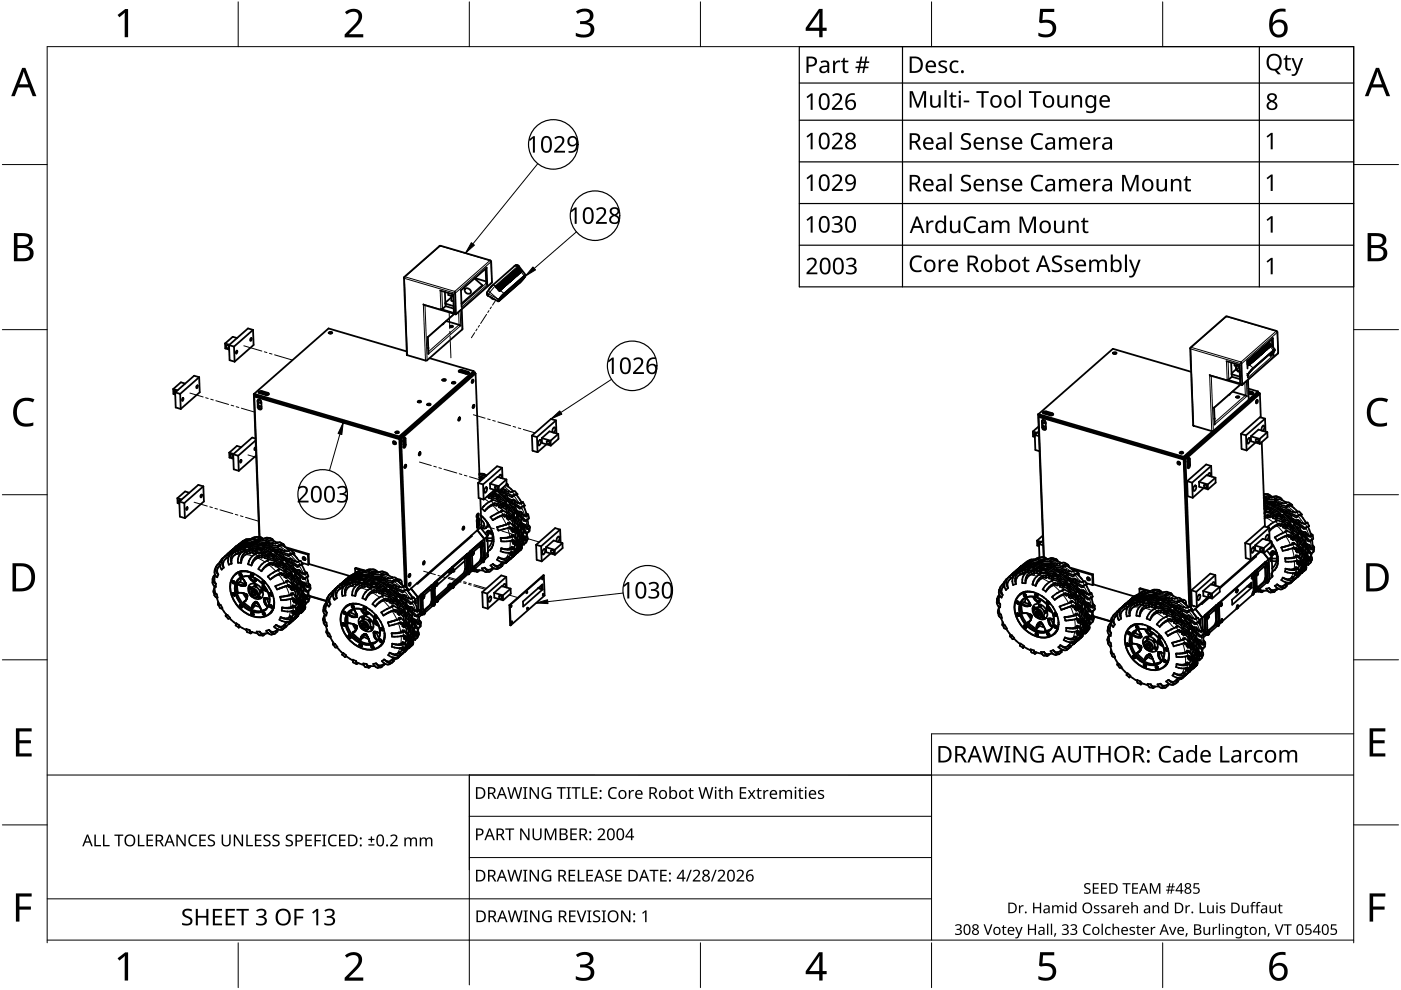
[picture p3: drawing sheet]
<svg xmlns="http://www.w3.org/2000/svg" width="297mm" height="210mm" viewBox="0 0 297 210" stroke-linecap="round" stroke-linejoin="round" font-family="sans-serif">
<g fill="none" stroke="#000" stroke-width=".38">
<path d="M85.6 58.9l.6 16.2 .2 .2M93.4 52.1l-7.7 6.6-.1 .2M93.4 52.1l10.5 3.1 .2 .3M100.6 59.1l1.7 1.4-4.5 3.9M100.7 59l2.4 .7M103 57l.1 3.1M103.1 56.9l.1-.2 .1 3.6-.2-.2M103.1 56.8l-5.4 4.8M104.1 55.4l.2 4.4M104.3 59.8l-.1 .2M106.1 60h.1M106.3 59.8v.2"/>
<path d="M106.3 59.8h.2M106.4 59.8h-.1M106.4 59.9l.7 .7M106.5 59.8l.6 .8M106.6 59.6v.1M106.6 59.6l.7 .7M106.6 59.6h.1M106.6 59.7l.6 .7M106.8 59.4l.6 .8M106.8 59.4l.1 .1M106.8 59.4h.1M107 59.4l.6 .7"/>
<path d="M107 59.2v.1M107 59.2h.1M107.1 59.3l.6 .7M107.1 59.8l.1 .1M107.2 59.8l.3 .3M107.2 59.2l.6 .7M107.3 59h.1M107.3 59.1l.6 .7M107.4 59.6v.1M107.4 59.6l.4 .3M107.4 59h-.2l.1 .2M107.4 59l.6 .7"/>
<path d="M107.5 58.8l.7 .8M107.5 58.8h.1M107.6 59.4v.1M107.6 59.4l.4 .3M107.6 58.8l.6 .8M107.7 58.6h.1M107.7 59.9l.1 .1h-.1M107.8 59.9v.1M107.8 60h.1M107.8 59.2l.1 .1M107.9 59.2l.3 .3M107.9 59.8h.1"/>
<path d="M107.9 58.4l.7 .8M107.9 58.4l.8 .8M108 58.4h-.1M108 59.7v.1zM108 59.8h.1M108.1 59.1v-.1l.4 .3M108.2 58.2v.1M108.2 58.2h.1M108.2 58.3l.6 .7M108.2 59.5v.1M108.3 59.6h.1M108.3 58.8v.1"/>
<path d="M108.3 58.8l.4 .3M108.3 58.2l.6 .8M108.3 59.4h.2M108.4 58v.1M108.4 58l.8 .6M108.4 58h.1M108.4 59.3l.1 .1M108.4 58.1l.8 .7M108.5 59.3v.1M108.5 59.3l-.8-.7 .7 .8M108.5 58.6v.1M108.5 59.4h.1"/>
<path d="M108.5 58.6l.4 .3M108.6 57.9v-.1h.2l.6 .8M108.6 57.8h.1M108.7 57.9l.6 .7M108.7 59.1v.1h-.1M108.7 59.2h.1M108.8 58.4v.1M108.8 58.4l.4 .4M108.8 59h.1M108.9 57.6h.1M108.9 58.9v.1M109 59h.1"/>
<path d="M109 58.2v.1M109 58.2l.4 .4M109.1 57.4l.8 .7v.1M109.1 57.4v.1M109.1 57.4h.1M109.1 57.5l.6 .7M109.1 58.7l.1 .1M109.2 58.8h.1M109.2 58.1v-.1l.4 .4M109.3 58.6h.1M109.3 57.2l.8 .6M109.3 57.2v.1"/>
<path d="M109.3 57.3l.7 .7M109.4 58.6h.1M109.5 57.9v-.1l.4 .4M109.5 58.4h.1M109.5 58.4l-.7-.8h.2l.6 .8M109.6 57h.1M109.6 57.1l.6 .7M109.7 58.4h-.1M109.7 57.7l-.1-.1 .5 .3M109.7 57h-.2l.1 .1M109.7 57l.6 .6M109.7 58.2h.2"/>
<path d="M109.8 56.8v.1M109.8 56.8h.1M109.8 56.9l.6 .6M109.9 56.7v.1M109.9 56.7l-.1 .1M109.9 58.2h.1M109.9 56.8h.1M109.9 56.8l.7 .7M109.9 57.4v.1M109.9 57.4l.4 .3M109.9 58h.2M110 57.9l.1 .1"/>
<path d="M110.1 57.9v.1M110.1 57.2l.1 .1M110.1 58h.1M110.1 57.2l.4 .4M110.2 57.8h.1M110.3 57.7v.1M110.3 57.8h.1M110.4 57.5v.1M110.4 57.6h.1M110.5 57.6h.1M110.6 57.6h-.1M110.6 57.6h.1"/>
<path d="M110.6 57.5v.1M111.1 58.5l.3-.1-.2 .4M111.1 58.5l-4.5 4.1M111.2 58.8l-1 1.2M111.2 58.5h-.1M111.3 58.4v.1M111.3 58.4l-.1 .1M111.3 58.5h.1M111.3 58.5l-1 1.3-4.7 4.1 .1-.2M111.5 58.3l-1.5-1.9a.6 .6 0 0 0-.9 0l-4.8 4.2-.9 1.2M42.2 80l-4 3.5M42.2 80l.1 3.2-4 3.5"/>
<path d="M42.2 80l-1-.3-4.1 3.5M47.7 72.8l.1 1.1 .8 .2M47.7 72.8l.9 .3M48.6 73.2l.1 3.2 1 .3M48.6 73.2l1 .3M48.6 73.5l-.4-.3a.35 .35 0 0 0-.2 .5 .35 .35 0 0 0 .5 .1l.1-.1M49.6 73.5l.1 3.2M50.2 74.4l.1 .1-.2 .5-.1-.4zM50.3 71.7l-1-.3-1.6 1.4M53.2 71.7l.2 .1-.1 .2-.2 .3zM53.6 69.9l-4 3.6M53.6 69.9l-1-.3-4 3.6"/>
<path d="M53.6 69.9l.2 3.2-4.1 3.6M69.7 70.5l.6-.1 .1 .1-.3 .3-.4-.1zM69.8 70.7h.6M69.8 70.6l.3 .1M86.2 74.5l-16.5-4.9-15.8 13.9M86.4 75.3l3.8 1.1M89.7 64.5l.3 .2M90 64.7l6.6 1.9M90.6 76.4l-.4 .1M90.6 71.5h.1M90.7 71.5l.1 3.4M90.8 73.7v.2"/>
<path d="M90.8 74.9v.2M91.1 75.9l9.3 2.8M93.3 61.6l2.9 .8M93.5 65.5l2.9 .9-.2-.1M94 68.6l-.2 .2M94.3 61.9l.2 2.5M94.5 64.4l1.7 .5M94.5 64.4v.5M94.5 64.9l1.7 .5M94.5 64.9l-.7 .6h-.3M94.6 68.1l2.7 .8M95 62.1l.1 .4 .6 .2v1.1l.4 .1"/>
<path d="M95.4 69.1h.5l.2 .1-.4 .2-.2-.1zM95.7 63.1l-1.3 1.1M95.9 62.4v.3M95.9 62.7l.2 .2M96.1 62.4l.1 3.9M96.1 62.6l-.2 .1M96.3 66.6l-5.6 4.9M96.4 61.8l.1 .4M96.5 62.2l.2 4.3M97.3 68.9l.4 .2M97.4 78.7l1.8 .6M97.5 78.9l1.3 .4"/>
<path d="M97.7 61.5l.2 3.6M97.9 65.6l.1 4.2-7.4 6.6M98 78.7l-.7 .1M98 78.5l-.7 .1-.1 .1 .3 .2M98 78.4l1.3 .4M98 78.7l1.3 .4M98.6 61.3a.78 .78 0 0 1 .9 0 .78 .78 0 0 1 .3 .8 .78 .78 0 0 1-.9 .1 .78 .78 0 0 1-.3-.9zM99.2 79.1l.2 .1M99.2 78.8l.2 .1v.3l-.7 .1M99.6 79.7h.1M99.7 79.9v-.2l-.3 .3M100.1 79.5v.1"/>
<path d="M100.1 79.4v.1l-.3-.1M100.4 79h.1M100.4 78.7l-15.8 13.8M100.4 78.7v.2M100.4 78.9l.3 .1M100.4 78.9l-15.8 13.9M100.5 79.1l.3 .1M100.5 79.1l-.4 .3M100.7 79l-16 14.1M100.7 79v.2M100.8 79.2l.9 22.9M100.8 79.2l-15.7 13.9"/>
<path d="M103.3 62l-.1 .4 .3 .3M103.3 62h.1M103.4 61.8l-.1 .2M103.5 62.7h.1M103.5 62.7l2.1 1.2M104 63l.4 .3 .4 .2M104.2 60l-7.5 6.6M105.2 60.8h.1M105.2 60.8v.1M105.2 60.9h.1M105.2 61l.6 .6M105.3 60.8l.6 .6"/>
<path d="M105.4 60.6l.8 .8-.1-.1M105.4 60.6h.1M105.5 61.2l.1 .2M105.6 61.2l.3 .3M105.6 60.6l.6 .7M105.6 61.4h.1M105.6 61.3h.1M105.7 60.4h.1M105.7 60.6l-.1-.2h.2l.6 .7M105.7 60.5l.7 .7M105.7 63.7h.1M105.7 63.7l.1 .1"/>
<path d="M105.7 61l.1 .1M105.8 61l.4 .3M105.8 63.5l-.1 .2M105.8 61.6h.1M105.8 63.4l-.1 .2M105.8 63.7h-.1M105.9 63.7h-.1M105.9 63.7l.1-.1zM105.9 60.2h.1M105.9 61.6h.1M105.9 60.3l.6 .7M105.9 63.4l-.1 .2"/>
<path d="M105.9 61.5l.1 .2M105.9 61.5h.1M106 61.6h-.1M106 61.5h.1M106 61.6h.1M106 61.5v.1M106 60.3l-.1-.1v.1M106 60.2l.7 .7M106 60.9v-.1l.4 .4M106.1 63.1l-.2 .3zM106.2 61.3v.1M106.2 60.6l.1 .1"/>
<path d="M106.2 61.4h.1M106.2 60.6l.4 .4M106.3 60h-.2l.7 .8M106.3 60l.6 .7M106.4 62.8l-.3 .3M106.4 61.1v.1M106.4 61.2h.1M106.5 60.4v.2M106.5 60.4l.4 .4M106.5 61h.1M106.6 62.6l-.2 .2M106.6 60.9v.1"/>
<path d="M106.7 61h.1M106.7 60.2v.1M106.7 60.2l.4 .4M106.8 60.7l.1 .1h-.2M106.8 62.2l-1 1.2M106.9 60.8h.1M106.9 60.1v-.1l.5 .4M107.1 60.6h.1M107.2 60.4h.1M107.3 60.3l.1 .1M107.4 60.4h.1M107.4 60.2h.2"/>
<path d="M107.5 60.1l.1 .1M107.6 60.1v.1M107.6 60.2h.1M236 74.8l.5-.1 .2 .2-.4 .2-.3-.1zM236.1 75h.5M236.1 74.9l.3 .1M252.3 73.9l.7 16.2M252.4 73.7l-.1 .2M252.5 78.8l-16.5-4.8-15.9 13.9M256.5 79.5l.2 .2M256.7 79.7l6.7 1.8M259.9 67.1l-7.5 6.6"/>
<path d="M260 76.6l2.9 .8M260.1 67.1l-.2 .1M260.1 67.1l10.5 3.1 .2 .2M261 76.9l.2 3M261.1 79.4l1.8 .5M261.2 79.9l-.7 .6M261.2 79.9l1.7 .5M261.7 77.1l.1 .4 .4 .1 .2-.3M262.1 77.8v.5M262.1 78.3l.7 .5M262.1 77.8h.1M262.1 78.3l-1 .8"/>
<path d="M262.2 77.7l-.1 .2M262.4 78.6v.1l.4 .2M262.8 77.4l.2 4M263.1 76.8l.1 .3M263.2 77.1l.2 4.4M264.4 76.5l.1 1.6M264.4 76.7l.5 .5M264.5 76.9l.3 .4M264.5 77.2l.2 .2M264.5 77l.3 .4M264.5 76.5l.5 .6M264.5 79.5v.1"/>
<path d="M264.6 79.5v.6M264.6 79.5h.1M264.6 79.5v.1M264.6 76.4l.5 .6M264.6 76.8v.1M264.6 76.8l.4 .3M264.6 79.3v.2zM264.7 77.4h.1M264.7 79.5h-.1M264.7 79.2l-.2 .2M264.7 76.3l.6 .6M264.8 79.2l-.2 .1"/>
<path d="M264.8 77.3h.1M264.8 79.1v.1M264.8 77.4h.1M264.8 76.2l.7 .6-.1-.1M264.8 76.6l.1 .1M264.8 77.3l.1 .1M264.9 77.4h-.1M264.9 76.6l.3 .3M264.9 77.2h.1M264.9 76.1l.6 .6M265 78.9l-.2 .3M265 78.9l-.2 .2"/>
<path d="M265 77.1v.1M265 76l.6 .6M265 76.4l.1 .2M265.1 77.2h.1M265.1 76.4l.4 .3M265.1 77h.2M265.2 75.9l.5 .6-.4-.3M265.2 78.6l-.2 .3M265.2 76.9l.1 .1M265.3 76.9v.1M265.3 75.8l.6 .6M265.3 77h.1"/>
<path d="M265.3 76.2v.1M265.4 75.7l.6 .6M265.4 78.4l-.2 .2M265.5 76.7v.1M265.5 75.6l.6 .6M265.5 76l.1 .1M265.5 76.8h.1M265.5 76l.4 .3M265.6 76.6h.1M265.6 75.5l.6 .6M265.7 76.5v.1zM265.7 78.1l-1 1.2"/>
<path d="M265.7 75.4l.6 .6M265.7 76.6h.1M265.8 75.9v-.1l.4 .4M265.9 75.3l.5 .7M265.9 76.3v.1M266 75.2l.6 .6M266 76.4h.1M266 75.6v.1M266 75.6l.4 .3M266 76.2h.2M266.1 75.1l.5 .6M266.1 76.1l.1 .1"/>
<path d="M266.2 75l.7 .6M266.2 76.2h.1M266.2 75.4v.1M266.2 75.4l.4 .3M266.3 76h.1M266.3 74.9l.6 .7M266.4 75.9v.1M266.4 74.8l.6 .6M266.4 76h.1M266.4 75.2l.1 .1M266.5 75.2l.3 .3M266.6 74.7l.5 .7"/>
<path d="M266.6 75.7l.1 .1-.1-.1M266.6 74.6l.6 .6M266.7 75v.1M266.7 75.8h.1M266.7 75l.4 .3M266.8 74.5l.5 .6M266.8 75.5l.1 .1M266.9 74.4l.5 .6M266.9 75.6h.1M266.9 74.8v.1M266.9 74.8l.4 .4h-.1M267 75.4h.1"/>
<path d="M267 74.3l.5 .7M267 75.3l.1 .1M267.1 74.2l.6 .6M267.1 75.4h.1M267.1 74.6l.1 .1M267.2 74.6l.3 .4M267.2 74.1l.6 .6M267.3 75.1v.1M267.3 74l.6 .6M267.4 75.2h-.1M267.4 74.4v.1M267.4 74.4l.4 .4"/>
<path d="M267.4 75h.1M267.5 73.9l.5 .6M267.6 73.8l.5 .6M267.6 75h.1M267.6 74.2v.1M267.6 74.2l.4 .3M267.6 74.8h.2M267.7 73.7l.5 .6M267.8 74.7v.1M267.8 73.6l.5 .6M267.8 74v.1M267.8 74.8h.1"/>
<path d="M267.8 74l.4 .4h-.1M267.9 74.6h.1M267.9 73.5l.6 .6M268 74.5v.1M268 73.4l.6 .6M268 74.6h.1M268.1 73.9v-.1l.3 .3M268.2 73.3l.5 .5M268.2 74.3l.1 .1M268.3 73.2l.5 .6h.1M268.3 73.6v.1M268.3 74.4h.1"/>
<path d="M268.3 73.6l.4 .4M268.3 74.2h.2M268.4 73.1l.5 .5M268.4 74.1l.1 .1M268.5 73l.7 .6-.1-.1M268.5 74.2h.1M268.5 73.5v-.1l.4 .4M268.6 74h.1M268.6 72.9l.6 .7M268.6 73.9l.1 .1M268.7 72.8l.5 .5M268.7 74h.1"/>
<path d="M268.7 73.2l.1 .1M268.8 73.2l.3 .3M268.8 72.7l.6 .6-.4-.3M268.9 73.7v.1M268.9 73l.1 .1M269 73.8h-.1M269 72.5l1.3 1.6M269.2 73.6h.1M269.3 73.4h.1M269.3 73.3l.1 .1M269.4 73.3h.1M269.4 73.4h.1"/>
<path d="M269.4 73.3v.1M269.6 75.2l-.3 .2zM269.7 71.9v1.5M269.8 74.9l-.2 .3M269.8 75h.1M269.8 74.9h.1M269.9 74.4l-4.5 4M269.9 73.7l-.1-2-5.4 4.8M270 74.4h-.1M270 74.3l.3-.2-.1 .3M270 74.4h.1M270 74.7v.6l-.3-.3"/>
<path d="M270 74.3l-4.3 3.7M270 74.6l-.2 .3zM270 74.3v.1M270 74.6l-.5 .6M270.1 74.3h-.1M270.1 74.3l-.2 .1M270.1 74.3h.1M270.2 74.3h.1M270.2 74.3h-.1M270.2 74.3l-.2 .3M270.2 74.4l-.1 .2M270.8 70.4l.2 4.4"/>
<path d="M270.9 75l-7.5 6.6M271 74.8l-.1 .2M36.7 82.5l.1 1 .4 .1M36.7 82.5l.9 .3M37.1 83.2l1.1 .3M37.1 83.2l.2 3.2 1 .3M37.4 82.9h-.4l.1 .5M38.2 83.5l.1 3.2M38.7 84.4l.2 .1-.2 .5zM39.3 81.3l-.9-.2-1.7 1.4M41.8 81.8h.1l-.2 .5-.1-.3zM48.6 96l.9 .2"/>
<path d="M48.6 96v1l.9 .3M49.4 96.3l.2 3.2 1 .3M49.4 96.3l1.1 .3M49.4 96.7l-.2-.3-.4 .1a.37 .37 0 0 0 .2 .4 .37 .37 0 0 0 .4 0M50.5 96.6l.1 3.2M51 97.6h.2l-.2 .5-.1-.3zM51.1 94.8l-.9-.3-1.6 1.5M53.8 83.6h.3v.3M53.8 83.6l1.2 30.2M53.9 83.5v.2l30.7 9.1M53.9 83.5l-.1 .1M53.9 83.5l30.7 9"/>
<path d="M53.9 84.1l30.8 9M53.9 84.1l1.2 29.7h-.3M54.1 84h.1M54.1 83.9l30.7 9.1M54.1 83.9l-.2 .2M54.2 93l-.7-.2-4.1 3.5M54.2 93.4l-3.7 3.2M54.2 94.9l-.3 .2 .1 .3 .2-.3M54.3 96.6l-3.7 3.2M54.6 85l.1-.2a.48 .48 0 0 1 .5 0 .48 .48 0 0 1 .2 .5M54.6 85v1.3M54.6 86.3l.4 .5h.3l.2-.3"/>
<path d="M54.7 84.9l.2 1.2M54.8 85.2l.6 .2M54.8 84.7l.4 .2M54.8 86.2l.1 .3 .5 .2M54.8 84.7l-.1 .2M54.8 86l.6 .2M54.8 86.1h.1M54.9 86.1l.1 .5M54.9 86.1h.1M55 83.2l1.7 .5M55.4 85.3l.1 1.2M55.5 82.9h-.5l-.2 .3 1.8 .6 .4-.3-.2-.2"/>
<path d="M55.5 82.9l1.3 .4M55.5 83.2l-.6 .1M55.5 83.2l1.3 .3M56.8 83.6h.1M83.4 93.6a.44 .44 0 0 0 .5 .5M83.5 93.7l.4 .1M83.9 91.6l.5-.1 .2 .2-.4 .2-.3-.1zM83.9 91.8h.6M84 91.7l.3 .1M84.6 92.5v.3M84.7 93.1l1.2 31.2M84.8 93.6h.1"/>
<path d="M84.8 93l1.2 31.4M84.8 93l.3 .1M84.8 94.2h.1M84.8 94.8h.1M84.9 94.1h.1M84.9 92.8l-.1 .2M84.9 94.9h.1M85.1 93.1l1.2 31.5M85.1 92.4l.2 .1M85.2 92.5h.1M85.3 92.4l-.4 .3M85.3 92.5l-.1 .1"/>
<path d="M85.4 92.2h.2M85.5 93.5l.1-.5 .3-.1 .1 1.5-.2 .5-.3-.1M85.5 93.3h.1M85.5 94.1l.2 .1M85.5 93.1h.1M85.6 93.5l-.1 .1M85.6 93.5l-.1 1.2M85.6 93v.1M85.6 93.1v.3M85.6 92.2v.1M85.6 93h.1M85.6 92.9v.1"/>
<path d="M85.6 93.4v.1M85.7 94.2l-.1 .6M85.7 93.4h-.1M85.7 94.2h.1M85.7 94.1v.1M85.7 94.2h-.1M85.7 93.4h.1M85.7 92.9l.1 1.3M85.8 93.4h.1M85.8 99v.1M85.8 94.2l-.3 .6M85.8 93.6l-.3 .1"/>
<path d="M85.8 94h-.1M85.8 94.2h-.1M85.9 91.7h.2M85.9 98.6l-.2 .5M85.9 91.7l.2 .1M85.9 98.5l.2 .1v.3l-.3 .3v-.3zM86 91.8l.1 .1M86 91.8l-.4 .4M86.1 91.8v.1M88.6 85.1l.5-.1 .2 .1-.4 .3-.3-.1zM88.6 85.3h.6M88.9 95.9l-.1 .5"/>
<path d="M89 95.9h.2v.4l-.3 .3-.1-.4zM90.6 85.7l.5-.1 .2 .1-.4 .3-.3-.2zM90.6 85.9h.6M91.2 85.8l-.2 .1M93.8 80.5l.6-.1 .1 .1-.4 .2h-.3zM94 80.6l.4 .1M94.4 80.7h-.5M95.9 81.1l.5-.1 .2 .1-.4 .2h-.3zM96.4 81.2l-.1 .1M96.5 81.3h-.6M97.3 88.6l-.1 .5M97.4 88.5l.1 .1v.3l-.3 .3v-.4z"/>
<path d="M99.4 80.1l-.1 .2-.2-.2M100.1 80.7l-.1 .1M100.1 80.9l-.1 .1M100.1 80.6v.1M100.1 80.7h.1M100.2 80.6l-.2 .5M100.2 80.5l.2 .1v.3l-.3 .3-.1-.4zM100.2 86.3v.1M100.3 85.9l-.1 .5M100.4 85.8l.2 .2-.3 .5-.1-.4zM106.5 99.2l-1.1-.3-4 3.5M106.5 99.2v2.2"/>
<path d="M106.5 99.2l-4.1 3.5M112.8 92.4l1 .3M112.8 92.4l.1 3.2 1.1 .3M113.8 92.7l.2 3.2M114.4 93.3h.2a.84 .84 0 0 1-.4 1.2l-.1-.4zM114.9 92.9l1.8 .5M114.9 92.9v1l1.9 .6M115.9 94.2l-1.9 1.7M116.7 93.4l.1 1.1M117.1 91.7v-.6l.5-.5 .2 .4-.4 .8M117.9 89.1l.1 2.8M117.9 89.1l-1.1-.3-4 3.6"/>
<path d="M117.9 89.1l-4.1 3.6M118.4 92l-1.9-.5-1.6 1.4M118.4 92l-1.7 1.4M118.4 92v1.1l-1.6 1.4M219 91.5v1l.4 .2M219 91.5l.9 .3M219.4 92.2l.9 .3M219.4 92.2l.1 3.2 .9 .3M219.7 92l-.4-.1 .1 .5M220.1 87.9h.3v.3M220.1 87.9l1.2 30.3M220.2 90.4l-1.2 1.1"/>
<path d="M220.2 88.4l30.8 9M220.2 88.4l1.1 29.8M220.2 91.5l-.8 .7M220.3 88.3h.1M220.4 88.3l30.7 9M220.4 88.3l-.2 .1M221.1 89.6l.6 .1M221.1 90.3l.6 .2M221.1 90.4h.1M221.2 90.4h.1M221.2 90.4l-.1 .1M221.2 90.4l.1 .5"/>
<path d="M221.3 87.5l1.7 .6M221.3 87.7l1.3 .3M221.5 89.2l-.4-.2v1.5l.1 .4 .5 .1M221.8 90.8l-.1-1.4a.44 .44 0 0 0-.8-.2v1.4a.46 .46 0 0 0 .3 .5 .46 .46 0 0 0 .5-.1v-.1M221.8 87.5l-.7 .1M221.8 87.5l1.3 .4M223.1 87.9h.2M223.1 87.6l.2 .1v.2l-.7 .2M223.1 87.6l-1.6-.4-.4 .3 .2 .2M249.8 98l.4 .1M249.8 97.9l.1 .4 .3 .1M250.2 95.9l.5-.1 .2 .2-.4 .2-.3-.1z"/>
<path d="M250.2 96.1h.6M250.3 96.1l.3 .1M250.9 96.8v.3M250.9 96.8l-30.7-9v.3l30.7 9M251 97.4l1.1 31.2M251.1 97.3v.6M251.1 97.3l1.2 31.4M251.1 97.3l.2 .1M251.1 97.9h.1M251.1 98.6h.1M251.1 98.4h.1M251.2 98.5v.7"/>
<path d="M251.2 97.1l-.1 .2M251.2 99.2h.1M251.3 97.4l1.3 31.6M251.4 96.7h.2l-.4 .4M251.5 96.8h.1M251.6 96.8l-.1 .1M251.8 97.8h.1M251.8 97.6h.1M251.8 97.4h.1M251.9 98.5v.6M251.9 97.3h.1M251.9 97.3v.5"/>
<path d="M251.9 97.8l-.1 .1M251.9 96.4v.2l-.2-.1M251.9 97.9h.1M252 97.7l-.1 .1M252 97.9l-.2 .1M252 98.5h.1M252 97.9h.1M252 98.5l-.1 .1M252 98.4v.1M252 97.7h.1M252 97.2h.1M252 97.2v.1"/>
<path d="M252 97.2l.1 1.3M252.1 98.6l-.3 .6M252.1 97.7h.1M252.1 98.3l-.1 .1M252.1 98.5h-.3h.2M252.3 97.3l-.1-.1-.2-.1-.2 .4v1.5M252.3 97.3v1.3M252.3 98.6l-.2 .6-.2 .1-.1-.2M252.4 96.1l-.2-.1 .2 .1M252.4 96.2l-.4 .2M252.4 96.2h.1M252.9 90.1l.2 .2"/>
<path d="M253.1 90.3l3.8 1.1M256.8 98.8l-1.1-.3-4 3.5M256.8 98.8l.1 2.2M256.8 98.8l-4 3.5M257.1 91.4l-6.2 5.4M257.3 91.4h-.4M257.3 86.4l.1 .1M257.4 86.5l.1 3.3M257.5 88.7v.2M257.5 89.8v.3M260.5 80.5h-.3l2.9 .9M260.7 83.5l-.2 .2"/>
<path d="M261.3 83l3.1 1M262.1 84.1l.5-.1 .2 .2-.4 .2-.3-.2zM263 81.5l-5.6 5M263.1 92l.1 3.2 1.1 .3M263.1 92l1.1 .3M264.2 92.3l.1 3.2M264.6 80.5l.2 4.2 1.9-1.7M264.7 82.4l2 .6M264.7 82.9l.9 .2M264.7 83.1l.9 .3M264.7 83.3l.8 .3M264.7 83.5l.4 .1"/>
<path d="M264.7 92.9h.2a.84 .84 0 0 1-.4 1.2v-.7zM264.8 84.8l-7.5 6.6M265.2 92.5v1.1l1.9 .5M265.2 92.5l1.9 .6M265.5 83.2h.2v.3l-.7 .1M265.6 83.4l.1 .1M265.6 84.4v.2l-.2-.2M265.9 84h.1M266 84v.1M266 84l-.3 .3M266 84.1v.1M266.1 83.8h.3"/>
<path d="M266.2 93.8l-1.9 1.7M266.3 93.1l.4 .2 .1 .4-.5-.1zM266.4 83.8h.1M266.4 85.1h-.1M266.4 84.9v.2M266.4 85.2l-.1 .1M266.4 85h.1M266.4 84.9l-.1 .5M266.5 84.8l.2 .1v.3l-.3 .3-.1-.4zM266.6 83.3l.2 .1M266.7 83v.2M266.7 83.2l.3 .1"/>
<path d="M266.7 83.2l-15.8 13.9M266.7 83.4l.4 .1M266.8 83.4l-.4 .4M267 83.3v.2M267 83.3l-16 14.1M267.1 93.1v1M267.1 83.5l.2 5M267.1 83.5l-15.8 13.9M267.5 91.3l.1-.9 .3-.2 .2 .4-.4 .8M267.5 93.7l.7 17.9M268.2 88.8l-1.1-.3-4 3.5M268.2 88.8l-4 3.5"/>
<path d="M268.2 88.8l.1 2.7M268.7 91.6v1.1l-1.6 1.4M268.7 91.6l-1.6 1.5M268.7 91.6l-1.9-.5-1.6 1.4M37.6 105.6l.1 1.1 .3 .1M37.6 105.6l.9 .3M38 106.3l1.1 .4M38 106.3l.1 3.2 1.1 .4M38.3 106.1h-.4l.1 .5M39.1 106.7l.1 3.2M39.6 107.6h.2l-.3 .5v-.3zM40.2 104.5l-1-.3-1.6 1.4"/>
<path d="M42.6 104.9l.2 .1-.2 .5-.1-.4zM43.1 103.1l-4 3.6M43.1 103.1l.1 3.2-4 3.6M43.1 103.1l-1.1-.3-4 3.5M46.3 119.6l.3 .1M46.6 119.8l-.3 .4a1.35 1.35 0 0 0 0 1.6 1.38 1.38 0 0 1-.4-1.7M46.6 119.1l-.8 1M46.6 120l.4 .8M46.6 119.1l.1 .1M46.7 119.2l-.1 .8M47.1 118.5l-.5 .6M47.2 118.3l-.1 .2"/>
<path d="M47.8 117.9l.3 .4M47.8 118.5a1.57 1.57 0 0 0-.4 1.9M48.2 117.6l.3 .3M48.2 117.5a1.85 1.85 0 0 0-.8 2.9M48.2 117.5l.9-.5-1.5 1M48.2 117.5l.4 .4M48.3 119l.2 .7 .6-.2M48.3 117.4l-.3 .3M48.3 118.9v.1M48.3 117.4h.1M48.4 118.3l-.1 .6M48.4 118.3h.1"/>
<path d="M48.4 117.3l-.1 .1M48.4 117.3h.1M48.5 118l-.7 .5M48.5 117.9l-.1 .4M48.6 117.2l-.1 .1M48.6 117.7l-.1 .2M48.6 117.7h.1M48.7 117.2l.2 .2M48.7 117.1l-.3 .2M48.7 117.1h.1M49.1 116.7l-.3 .3M49.1 116.7h.1"/>
<path d="M49.2 116.7h.1M49.2 117l.1 .1M49.3 117.1l-.7 .6M49.4 116.7l.2 .2M49.4 116.4l-.3 .3M49.5 116.7h-.1l.3-.2-1 .6M49.5 116.7l.2 .2M49.5 116.5l.1 .1M49.6 116.3h.1M49.8 116.1h.1M49.8 117l.3 .4M49.9 116.3l-.1 .1 .3-.1"/>
<path d="M49.9 116.3l-1.4 .9M49.9 116l-.8 .7M49.9 116l.1 .1M49.9 116.3h.1M50 115.9h.1M50 116.2h.1a7.2 7.2 0 0 1 4.9-.1l.1 .1a3.6 3.6 0 0 1 2.3 .9M50 116.2l-1.3 .9M50 116.2l.1 .1M50.1 116.3h.2M50.1 116h.1M50.1 115.8h.4l-.6 .2M50.1 115.8l-.7 .7"/>
<path d="M50.1 115.8l-.2 .2M50.1 115.8h.1M50.2 116.2v.1M50.2 115.7h.1M50.3 116.3l-.8 .4M50.3 116.3l.2 .2M50.3 116.8a1.85 1.85 0 0 0-1.2 2.7 1.84 1.84 0 0 1 .7-1.9M50.3 116.2l.5 .1M50.3 116.7v.1M50.4 116.8l.2 .4M50.4 116.7l.2 .4M50.4 116.2l.2 .3"/>
<path d="M50.5 119.4h.6M50.5 115.7v.1M50.5 115.6h.3M50.6 115.6v.1M50.6 115.9l.1 .1M50.8 115.6v.1M50.8 115.7l-1.8 1.1M50.8 116.3l.1 .1M50.9 115.5l-.1 .1M50.9 115.5v.1M50.9 116.6l.3 .4M50.9 117.4l-.4 .9v1"/>
<path d="M51.1 115.6h.1M51.1 117l-1.3 .7M51.3 117l-.1 .1M51.5 115.2l-1 .4M51.5 116.5l-1.2 .2M51.5 116.5l-.4-.2-1.8 .8M51.5 116.5l.2 .3M51.5 115.2v.1M51.6 114.8l-1.8 1.3M51.6 114.8l.1 .2M51.6 114.9l1.7-.7a1.99 1.99 0 0 1 1.5-.4l-.5 .1-.5 .4zM51.7 116.7v.1"/>
<path d="M51.7 116.1l.2 .5M51.7 114.9l.1 .3M51.8 115.9l.1 .2M51.8 116.5l-.3 .1M51.8 116.2l.3 .4M51.9 116.6h.1M52 114.9v.2M52 115.2l-.9 .4-.2-.1M52 115.2l.1 .2M52.1 117.1l-.8 .9-.2 1.3 .3-.9 .7-.8M52.1 114.4l-2 1.4M52.1 114.4l-.5 .4"/>
<path d="M52.2 114.7h.1M52.2 115.8a.61 .61 0 0 0-.8 .1l-1.1 .3M52.2 115.8h-.1l.6 .2M52.3 115.8v.1M52.3 115.6l.1 .3M52.3 115.3v.1M52.3 116.9l.1 .5M52.4 117.4l-.3 .2M52.5 115.7l.1 .3M52.6 119.5v.1l.7 .3M52.6 119.5h.1M52.7 116l-.9 .2-.2-.1 .4-.1h-.2l-1 .3"/>
<path d="M52.7 116l.3 .5M52.7 115.2a1.85 1.85 0 0 0-1.6 .2l.4-.2M52.7 115.9l.5-.1a.83 .83 0 0 0 1.1 .1h.2l.8 .7h-.9l-.2-.2h.4l-.2-.2-1.1 .1M52.7 115.9l.6 .4M52.7 115.2l-.4 .1-.3-.1M52.7 115.2h.1M52.8 115.9l.1 .4 .2 .2M52.8 115l1-.1-.3 .1h.1a1.71 1.71 0 0 1 1.7 .5M52.8 115l.6 .2h-.1M52.8 116.9l-.7 .2M52.8 116.1l-.1 .1M52.8 115v.3v-.1"/>
<path d="M52.9 116.9l.1 .4M52.9 116.8l1.2 .1a1.48 1.48 0 0 0-1.8-.3l-.7 .1 .1 .1-.8 .6M52.9 116.8l-.1 .1M52.9 116.8l.1 .4M53 116.5l-.5 .1M53 115.6l.1 .2M53 118.5l-.4 1M53 114.3l-.9 .1M53.1 115.1v.2M53.2 115.4l2.4 .3M53.2 115.4l-.2-.1-2.2 .4M53.2 115.1v.3"/>
<path d="M53.3 115.2l.2 .2M53.3 115.2v.2M53.3 116.3l.1 .2M53.5 116.8l.1 .5h.6M53.5 115.4h.1M53.6 117.2l-1.2 .2M53.9 114.3l.1 .4M53.9 114.9v.2M53.9 116.7h.4M54 114.8h-.3M54 115l.1 .1M54 114.6v.1"/>
<path d="M54 114.6v.4M54.1 116.8l.1 .5M54.2 116.4l.2 .5M54.2 117.3l.2 .1-.7 .4-.7 .7M54.2 117.3h1.3a.98 .98 0 0 1 1.2 .7l-.6-.1v-.2h-.2h-.4v.1l-.6-.1M54.3 117.2v.2M54.4 116.9a.62 .62 0 0 0 .8 .2l.3 .1M54.4 116.2v.2M54.4 116.6l.2 .5M54.5 114.8v.2M54.5 115.2l-1 .2M54.5 115.2l.3 .3h.5"/>
<path d="M54.5 115.2l.1 .4M54.6 114.4v.2M54.6 118.3l-.8 .7-.5 .9M54.8 116.2l.1 .1M54.8 115.5v.1M54.9 115.9v.3M54.9 117.7a2.62 2.62 0 0 0-1.6 2.2M54.9 117.7v.4M55 113.8l.2 .1M55.1 116.2v.2M55.2 113.9l.5 .3M55.3 116.6h.1"/>
<path d="M55.3 119.8l-.5 .9 .6 .4M55.3 116.6l.2 .5M55.3 115.4v.3M55.4 115.3h.9l.2 .2h-.4l.2 .2h.6a1.04 1.04 0 0 1 1.1 .9l-.6-.1-.3-.4-.4-.1a.6 .6 0 0 1-.8-.3M55.4 115.3l.4 .2M55.4 116.5h.5l.3 .4 .9 .1 .3 .4M55.4 116.5l.6 .7M55.4 116.9l.4 .5M55.4 116.4v.4M55.4 115.3l-.1 .1M55.5 114.2a1.57 1.57 0 0 0-1.4 .4M55.5 117.6v.6"/>
<path d="M55.5 114.2h.4M55.6 115.7l.2 .3 2.4 1 .2 .3 .7 .5a12.5 12.5 0 0 1 3.2 3.4l1.1 2.6M55.6 116.2v.3M55.7 115.5l-.1 .2M55.8 115.5l.2 .3-.1-.1M55.8 115.5l-.1 .3M55.9 115.7l-.1 .2M55.9 114.2h.1M56 117.2l1 .1M56 117.1v.3M56 114.2l-.8 .3-1.2 .1 .4 .2 2-.1M56.1 114.2h-.1"/>
<path d="M56.1 118.3l.6 .2M56.1 117.9v.4M56.1 118.2l-.6-.1v.2l-.6-.1-.3 .1M56.2 116l-.1 .1M56.4 114.1l-.4 .1M56.4 117.7h.4M56.4 114l.4 .1M56.4 114.7l-.1-.1a1 1 0 0 1 1.7 .1M56.5 114.6l-.1 .5-1.4 .1M56.5 115.5l-.1 .2M56.5 115.5l.3 .3M56.6 118.9l-1.2 .9"/>
<path d="M56.6 115.1l.2 .1a.64 .64 0 0 0 .9 .4l1.4 .2-.2-.1 .6-.3h.6M56.7 115.1l-.2 .3M56.7 118v.5M56.8 117.6l.2 .2 .9 .2M56.8 118l.2 .3M56.8 114l.8 .2M56.8 117.5l.1 .5M56.9 118.6v.2l-.3 .1M56.9 118.6l1.1 .3a1.05 1.05 0 0 1 1.1 1l-.6-.2M56.9 118.6l-.1 .2M57 117.3l.2 .4-.4-.1M57 117.3v.3"/>
<path d="M57 119.8l.3-.2 .5 .3M57 118.3l.9 .2M57 117.8v.4M57.1 115.5l-.1 .3M57.2 116.1l-.1 .4M57.2 119.4l.2-.1 .6 .2v-.2l.5 .2v.2M57.2 119.4l-1 .6-.8 1.1 .7-.8 .9-.5M57.4 117.1l.3 .3a4.1 4.1 0 0 1 2.3 2l.5 .2M57.4 117.4h-.1l.6 .6M57.5 117.4v.1M57.5 119.3l-.2 .3M57.5 116.5l-.1 .2"/>
<path d="M57.5 117.1l-.1 .2M57.6 114.6l1.2 .5M57.7 114.6h-.6l-.7 .3M57.7 117.4l-.1 .2M57.7 117.8l.2 .1M57.9 115.1l-.1 .2M57.9 116.8v.1M57.9 118.3l.4 .7M57.9 118v.5M57.9 119.7l.5 .2v.2M58 117.8l.4 .2 .3 .5h.3a.8 .8 0 0 1 .8 .8M58 117.8l.2 .5a1.69 1.69 0 0 0 1.2 .8l.2 .5-.4-.2a.71 .71 0 0 0 .7 .6l.3 .1"/>
<path d="M58 117.8l-.1 .2M58 116.6l-.1 .3M58 119.5l-.1 .3M58 116.4l-.1 .1M58.2 117.5l-.1 .3M58.3 116.8l-.3-.4 .8 .1 .3 .4-.4-.1a.87 .87 0 0 0 .9 .5l.3 .1 .5 1M58.3 116.8l.3 .3-.1-.1M58.3 116.7l-.2 .2M58.4 116.8l-.2 .2M58.5 117l.2 .4 .3 .1a.81 .81 0 0 1 .9 .8l.5 .1M58.5 117l-.1 .1M58.5 118.8l-.1 .2"/>
<path d="M58.6 119.7l-.2 .4M58.6 119.5l-.1 .4M58.6 118.3l.2 .2M58.7 117.4v.1M58.8 119.3l.4 .2M58.8 115l-.4 .2h-.6v.1l-1.2-.2M58.9 115a1.41 1.41 0 0 1 1.4 .7M58.9 115h-.1M59 116.6l.4 .6M59.1 119.9l-.2 .4-.5-.2M59.1 115.8l-.2 .4-1.4-.2M59.1 116.8l-.2 .2"/>
<path d="M59.1 119.8l.2 .3M59.2 116.4l-.2 .2M59.3 119.4l-.2 .4M59.3 118h.1M59.4 118l.1 .1M59.4 119.7l-.1 .4M59.4 119.1l-.1 .3M59.6 117l-.2 .2M59.7 117.7l-.3 .3M59.8 119.3l-.1-.1 .5 .9M59.8 119.3v.1M59.9 118.9l-.1 .2"/>
<path d="M59.9 117.4l1.3 .6 .3-.3M59.9 118.2l-.1 .2M60 119.7l.2 .2M60.1 119.4l-.2 .1M60.1 115.4h.1M60.2 118.6l.1 .2M60.2 119.9h.1M60.2 119.9l.5 .4a.65 .65 0 0 0 .7 .7l.3 .3 .2 1.4-.2-.2a.66 .66 0 0 1-.5-.7M60.2 119.9l.2 .5a.85 .85 0 0 0 .7 .9l.3 .2M60.3 119.9l-.2 .1M60.3 115.7v.2M60.3 115.9a1.06 1.06 0 0 0-1.3 0"/>
<path d="M60.3 115.9l5.1 1.6M60.4 116.7v.2l-.6-.2v-.2l-.6-.1 .4 .6 1.9 .7-.2-.2 .4-.1M60.4 118.4l-.3 .3M60.4 116.7l-.1 .1M60.4 118.2h-.1M60.5 116l.8 .6M60.5 119.6l.1 .1a4.6 4.6 0 0 1 1.3 2.1l.4 .3M60.5 119.6l-.3 .2M60.7 118.7l-.3 .1M60.8 118.7l-.3 .1M60.8 119l.2 .5M60.8 119l-.1 .1"/>
<path d="M60.9 116.3l4.4 1.3M61 119.5l.3 .2a.86 .86 0 0 1 .7 .9l.3 .2M61 119.5h-.1M61.2 118.5h.1M61.2 118.5l-.8-.3 .5 .9-.1-.1M61.2 118.5l.1 .4M61.3 116.6l.1 .1-.5 .2-.5-.2M61.3 118.9l-.3-.2 .1 .2a.65 .65 0 0 0 .7 .6l.2 .1 .3 1.2M61.3 118.9l.2 .4 1.5 .9M61.4 118.9l-.3 .1M61.5 116.7a1.13 1.13 0 0 1 .9 .8M61.5 116.7h-.1"/>
<path d="M61.6 117.6l-.2 .1M61.6 118.3l-.4 .2M61.8 120l-.3 .1M61.8 119.1l1.6 1M61.9 119.1l-.4 .2M62.3 117.5l-.7 .1M62.3 117.5v.1M62.3 117.6h.1M62.3 117.6l.4 .5M62.4 117.2l-.7 .1M62.4 117.2v.1M62.4 117.5l-.1 .1"/>
<path d="M62.4 117.5h.1M62.6 118.9l-.3 .1M62.7 118.1l.2 .2M62.9 118.3l.5 .7M63.2 119.1l-.2 .1-.4-.3-.1 .2-.9-.7 .2 .7M63.4 119l-.2 .1M63.4 119h.1M63.5 119h-.1M63.5 119h.1M63.7 118.9l-.2 .1M63.7 118.9l.3 .4M63.8 119.7l-.5 .2"/>
<path d="M63.9 119.7h-.1M63.9 119.7h.1M63.9 119.7l-.1 .1M64 119.3l1.4 .4M64 119.3l.1 .1M64.1 119.4l.1 .2M64.1 119.6l-.2 .1 .9 1.7M64.2 119.6l-.9 .3 .1 .2M64.2 119.6h.1M64.3 118.1a.44 .44 0 0 0 .5 .5M64.4 118.1l.4 .4M65.3 117.6l.1 2.1"/>
<path d="M65.4 117.5l-.1 .1M65.4 117.5l.1 2.1M65.5 119.6l-.1 .1M65.5 119.6l8.7 2.5M89.8 119.1l-.1 .5M89.9 119a.33 .33 0 0 1 .1 .4 .33 .33 0 0 1-.3 .2zM98.2 111.7l-.2 .5M98.2 118.4h.3M98.3 111.7h.1v.4l-.3 .3v-.5zM98.4 118.2h.1M98.5 118.3h.1M98.5 118.3l.1 2.3"/>
<path d="M98.6 118.1l-2.8 2.4 .3 .1M98.6 118.9l-2.1 1.8M98.6 118.1l.3 .2M98.8 118v.1M98.8 118.2h.1M98.8 118.3l.1 2.6M98.8 117.8v.1M98.9 117.7l-.1 .3M98.9 117.7h.1M98.9 117.6h.1M98.9 118.3l.3 .1M99 117.7h.1"/>
<path d="M99 117.7l-.2 .5M99 118.3l.1 2.8M99 117.5h.2v.1M99 117.6v.1M99.1 117.5v.1M99.1 117.6l-.3 .3 .1 .4M99.1 117.6l.3 .1M99.1 118.3l.1 2.7 .3 .1M99.2 118.1h.2M99.2 118.1h.1M99.2 118.1l.1 .1M99.3 117.6v.1"/>
<path d="M99.3 118l-.1 .2 .2-.2M99.3 117.9l.1 .1M99.3 118.2h.1M99.3 117.8h.2l-.3 .6zM99.3 118.3h.1M99.4 117.9h-.1M99.4 117.9v.1M99.4 117.9l-.1 .1M99.4 118.1l-.1 .1M99.4 117.9h.1M99.4 118v.1M99.4 118h.1"/>
<path d="M99.5 117.8h-.2l-.2 .4 .2 .1 .1 2.8M99.6 117.3l.1 3.7 .2 .1M99.7 116.9l-.1 .4M99.8 113.6l.2 .1M99.9 117.6h.2M99.9 117.6l.3 .1M100 113.5v.2M100 113.7l-11.5 10.1-.1-.1M100.1 117.7v.2M100.1 117.9l.1 2.1 .3 .2M100.1 116.9h.1M100.1 116.9l-.2 .3v.4"/>
<path d="M100.1 116.9l.3 .1M100.1 117.6v.1M100.2 117.4h.2M100.2 117.4v.1M100.2 117l-.2 .2v.4M100.2 117.5h.1M100.3 117.2l.1 .1M100.3 117.2l-.1 .3 .2-.2M100.3 117.5h.1M100.3 117.6h.1M100.3 117.2h.1M100.3 117.1l.2 .1v.2l-.3 .3v-.4z"/>
<path d="M100.4 117.4l-.1 .1M100.4 117.2v.1M100.4 117.2h-.1M100.4 117.3v.1M100.4 117.3h.1M100.5 117.1l-.2-.1-.2 .3 .2 .4M101.1 110.4l.1 1.6 .3-.2 .1-.5M101.1 109.2v.4M101.1 110.9h.2M101.1 109.4v.1M101.1 111.1h.1M101.1 110.7h.1"/>
<path d="M101.1 110.7v.1M101.1 111.8h.1M101.2 112.4l1.5 1.9 .1 4.2M101.2 110.6l-.1 .1M101.2 110.9l.1 .2M101.3 110.6h.1M101.3 110.6l-.1 .3M101.3 111.1l-.2 .1M101.3 109.9h.1M101.3 110.4h.1M101.3 111.2h.1M101.3 108.9v.4l-.3 .4"/>
<path d="M101.3 110.4l-.2 .2M101.3 111v.1M101.3 111.2l-.2 .1M101.3 109.8v.2M101.3 108.9l.2 .1v.1l-.1 .5-.3 .2-.1-.5zM101.3 109.8v.1M101.3 109.9l.1 1.4-.3 .6M101.3 110.5h.1M101.4 110.2l-.1 .2M101.4 110.5v.1M101.4 102.4l.1 3.2 1 .3M101.4 102.4l1 .3"/>
<path d="M101.6 110l-.1-.2h-.2l-.3 .7M101.6 110v1.3M101.6 100.7h.1M101.7 119l-1.3 1.2M101.7 100.4l.7 .1-.8 .2M101.7 101.8h.1M101.7 101.8h.3M101.7 100.4h.1M101.7 100.4h-.1M101.7 115.8v.1M101.8 115.8l.3 .3 .1 2.1M101.8 105.7l.3 6-15.6 13.6"/>
<path d="M101.9 116v.1M101.9 111.8l1.4 1.9M101.9 116l-.2-.2-1.3 1.2M101.9 116.1v2.2M102 118.3l-.3 .6M102 109.3l.7 .7M102 109.4l.2 .1M102 110.3a.99 .99 0 0 1 .4 1.5M102 115.7l.3 .1M102 114.8l.3 .1M102 101.6v.2M102.1 114.9h.1"/>
<path d="M102.1 118.3l-.3 .8-1.3 1.1M102.1 119.1l.2 .1-1.7 1.4M102.2 118.2l-.1 .1M102.2 119.1l.2 .1M102.2 115.1l-.2 .3v.4M102.2 115.1h.1M102.2 115.1l.3 .1M102.3 115.1l-.1-.2-2.4 2.3 .1 3.8M102.3 115.1l-.2 .3v.4M102.3 118.5l-.2 .3 .1 .4M102.3 115.6h.2M102.3 115.6h.1"/>
<path d="M102.3 115.6l.1 .1M102.4 115.4h.1M102.4 115.3h.2l-.3 .5zM102.4 115.8h.1M102.4 102.7l.1 3.2M102.4 115.3h.1M102.4 118.5l-.2 .3 .1 .4M102.4 115.3l.1 .2M102.4 115.6v.1M102.4 115.3v.4M102.5 100.5l.6 .3M102.5 119h.1"/>
<path d="M102.5 119v.1M102.5 115.6l-.1 .1M102.5 111.7l-.4 .4M102.5 115.4h.1M102.5 115.3v.1M102.5 115.5l-.1 .1M102.5 118.8l.1-.1v.2l-.1 .2-.1-.1M102.5 118.8l-.1 .2M102.5 115.5v.1M102.5 118.8h.1M102.5 118.7l.2 .1-.3 .4zM102.5 115.4v.1"/>
<path d="M102.5 115.2l-.2 .1-.1 .4 .2 .1 .1 2.7h-.2l.3 .1M102.6 115.2v.1M102.6 118.7l-.1 .1M102.6 118.7v.1M102.6 118.7h.1M102.6 101.3h-1l.4 .3h.3M102.6 107.3l-.4 .6 .5 .5M102.6 119h-.1M102.6 118.8h.1M102.6 107.3h.1M102.6 118.8v.2M102.7 118.6v.1"/>
<path d="M102.7 110v.1M102.7 110.1l.4 .4M103 103.3h.1a.84 .84 0 0 1-.3 1.2l-.1-.7zM103 111.9l-.8 .1M103.1 100.9h-.7l-.8 .2M103.1 110.5h.1M103.1 110.5l.4 .5M103.2 114.1v.3M103.2 114.4v.1M103.3 105.3l.8 .4M103.3 114.3l.1 .2M103.3 110.8a.84 .84 0 0 1-.7 1.3"/>
<path d="M103.3 117.2l.1 .3-.1 .2M103.3 114.7h1.1M103.3 113.7l-15.3 13.5M103.3 113.7v.2l-.2 .2 .1 .6 .2-.2M103.4 114.5l.1 2.6-.2 .2v.6l.2-.2M103.4 117.5l.1 .2M103.5 111h.1M103.5 111l.7 1.4M103.5 112.6v.4M103.5 112.5l-.1 .9M103.5 113l.9 .3M103.5 113l.9 .2"/>
<path d="M103.5 113v.3M103.5 113.3h.1M103.5 117.7v.2l-.8 .7a.36 .36 0 0 0-.3 .3 .36 .36 0 0 0 .1 .3h.1M103.5 112.5l-.4 .3-.1 .5M103.5 112.5l.4 .1 .5 .4M103.5 112.7l.7 .2M103.5 113.3v.1M103.5 112.5v.1M103.5 113.4l-.2 .2M103.5 113.4h.1M103.6 106.5l-1 .8M103.6 105v.2l.6 .1"/>
<path d="M103.7 111.4l-.6 .5M103.7 105l-.1 .5M103.8 104.7l.4 .6M103.9 102.5l1.8 .6M103.9 102.5v1.1l1.9 .5M103.9 104.8l.5 .2M104 109.7l.5 .6M104.1 109.6h-.1M104.1 106.3l.3-.2v-.2l1 .4a1.07 1.07 0 0 1 1 1.2M104.1 109.6h.1M104.1 106.2l-.4 .2M104.2 104.5l.3 .1 .2 .4-.3-.2a.64 .64 0 0 0 .7 .5l.3 .1-.3-.4"/>
<path d="M104.2 105.3v.4M104.3 105.3a.64 .64 0 0 0 .8 .4l.2 .1 .1-.4M104.3 116l-.3 .5-.6 .4M104.4 105.9l-.2 .3M104.4 104.8l-.1 .4M104.4 113l-.2-.6a3.4 3.4 0 0 1-.8 3.9M104.4 112.9h.1M104.4 112.9l.1 .5M104.4 114.1h-1.1M104.5 119.6l-.5 .3 .7 .6M104.5 115.6l-.2 .4M104.5 104.2l.3 .2 .3 .6"/>
<path d="M104.5 104.5v.3M104.5 113.4h.1M104.5 115.5v.1M104.5 115.5h.1M104.5 113.4l.2 1.4M104.6 105.1l-.1 .4M104.6 104.1l.4 .3M104.6 114.8l-.1 .7M104.7 106.8l.2-.1 .5 .2v-.2l.6 .3v.2M104.7 106.8l-1 .6-.9 1 .7-.7 1-.6M104.7 107l-.3 .2M104.7 107l.5 .2"/>
<path d="M104.9 103.9l-2.4 2M104.9 106.7l-.2 .3M104.9 103.9l.8 .4M104.9 103.2h.4a.39 .39 0 0 1 .2 .6l-.5-.2zM105 104.6v.2M105 104.4l.2 .3M105 104.3l-.1 .2M105.2 104.7a5.1 5.1 0 0 1 2.3 2.3l.3 .2a4.1 4.1 0 0 1 1.2 2.3 3.6 3.6 0 0 1 1 2.2M105.2 104.7l-.1 .2M105.2 108.9l-1.1 .7M105.2 105.1l.3 .1M105.3 105.7l.4 .7"/>
<path d="M105.3 107.1l.5 .2M105.4 111.8l.3 .7 .6-.1M105.4 104.1l.1 .1M105.4 104l-.1 .1M105.4 106.9l-.2 .3M105.5 105.2l.5 .3a.66 .66 0 0 0 .7 .6l.3 .2 .5 1.4-.7-.5-.2-.3 .3 .2v-.2l-.4-.4a.77 .77 0 0 1-.8-.8zM105.5 105.2l-.1 .1M105.5 108.8l-.2 .1M105.7 118.2l-.3 .5 .8 .4M105.7 104.9l-.2 .3M105.7 101.2l.5-.6 .1 .4v.4M105.7 104.1l-.1 .1"/>
<path d="M105.7 103.1l.1 1M105.7 104.3l.2 .4 2 1.7 .1 .5 1.2 1.9 .4 .2v.5l.8 2.4a7.6 7.6 0 0 1-.5 4.7l-1.3 1.6M105.8 119.9a1.24 1.24 0 0 1-1.3-.3l.2 .2a1.21 1.21 0 0 0 1.5 .4M105.8 107.3l-.1 .2 .5 .3M105.8 104.1l.4 .7M105.9 119.9h-.1M105.9 119.9h.1M105.9 106.2l-.1 .3M105.9 104.1l-.2 .1M106 107.2l.4 .3M106 107.2l-.2 .3M106 107l-.2 .3"/>
<path d="M106 104.3l-.2 .1M106.1 119.7l.3 .3M106.1 105.7l.2 .2M106.1 119.7l-.2 .2M106.1 114.1l.2 .7 2.2-.2M106.1 103.8l.3 .1 .2 .3-.4-.1 .1 .1a.61 .61 0 0 0 .7 .5l.3 .1 .4 1.1-.4-.2-.2-.5M106.2 116.9l1.6 .3M106.2 108.3v.2l-.7 .3M106.2 106.7l.4 .2M106.2 119.1l.2 .1M106.2 104.8l.9 .4M106.2 104.8h.1"/>
<path d="M106.3 116.3l-.2 .6M106.3 116.3a2.69 2.69 0 0 0 2.5-.1l.1-.1 .1 .3a1.07 1.07 0 0 1-.4 1.3l.2-.4M106.3 119.5l.3 .4M106.3 119.5l-.2 .2M106.3 119.2h.3M106.4 119.4l-.1 .1M106.4 107.2l.2 .4 .7 .4 .2-.3M106.4 103.9l.4 .7 .3-.2M106.4 107.4l-.1 .4M106.5 108.1l.1 .3-.4 .1M106.5 108.1l1.4 1M106.5 108.1l-.3 .2"/>
<path d="M106.6 119.9l-.4 .3M106.6 104.2l-.2 .1M106.6 109.3l-.3 .1M106.6 109.3l.4 .3M106.6 119.3h.4M106.6 119.2h.1M106.7 119.2l-.3 .3M106.7 105.3l.2 .3M106.8 103.7l-.3 .2M106.8 107.2l-.2 .4M106.8 106.6l-.3 .6M106.9 109.1l-2.4 1.2 1.8-.9"/>
<path d="M106.9 109.1l.4 .3 .1-.3 .1 .2 .6 .7-.2-.9M106.9 109.1l-.3 .2M107 119.2l.2 .2M107 112.1l-.7 .2M107.1 104.4l-.4-.7 1.1 .6v-.1a1.17 1.17 0 0 0 1.2-.1l.7 .7-.1 .2M107.1 119.4l-.7 .4M107.1 104.4l1.7 .8M107.1 105.2l-.3 .2M107.1 109.4l.4 .3-.1 .2 .4 .4M107.2 102.9l.3 .1 1.3 1.2M107.2 102.9h.1M107.2 119.2h-.2"/>
<path d="M107.2 106.8v.1M107.3 106.4l-.2 .1M107.3 109.3l-.3 .3M107.3 107.2l.3 .3M107.3 119.3l-.2 .1M107.3 107.9l.2 1M107.3 104.9l1.2 .5 .3-.2M107.3 105.7l-.1 .1M107.4 119.2h-.2l.1 .1M107.4 101.7l-1.9-.6-1.6 1.4M107.4 101.7v1l-1.6 1.4M107.4 101.7l-1.7 1.4"/>
<path d="M107.4 102.7h.2M107.4 106.1h.1M107.4 102.5l.2 .2M107.4 106.9l-.2 .1M107.5 119.1h.1M107.5 119.1l-.2 .2M107.5 118.2a1.6 1.6 0 0 1-1.8 0 1.78 1.78 0 0 0 2.4 .1l-.6 .8M107.5 106.1l.1 .2M107.5 118.2l.2-.2 .4 .3M107.6 118.2l.4 .3M107.6 107.5l.1 .5a.75 .75 0 0 0 .6 1l.2 .1M107.6 107.5a.63 .63 0 0 1 .5 .8l.7 .5 .2 1.5-.2-.2a.59 .59 0 0 1-.4-.7l.2 .3-.1-.6"/>
<path d="M107.6 107.4l-.2 .1M107.6 112l-.6 .2M107.6 102.7l.1 .4M107.6 119l-.2 .2M107.6 119l-.1 .1M107.7 110.8v.3l-2.3 .7 2.7-.8M107.7 119h-.1M107.7 119h.1M107.7 109.7l-.3 .2M107.8 105.9l-.3 .2M107.8 109.5l-.3 .2M107.8 107.1l-.3 .2"/>
<path d="M107.8 105.7h-.1M107.9 104.1l-.2 .1M107.9 108.6l-.3 .2M107.9 117.2h-.1M107.9 111.9l-.3 .1M107.9 111.9l.2 .3M107.9 111.9h.1M107.9 109.1l.3 .3M108 106.2l-.3 .1M108 108.1l.2 .2M108 111.8h.2l.3 .3 .1-.2 .3 .3-.1 .2M108.1 110.7l-.4 .1"/>
<path d="M108.1 111.8l-.2 .1M108.1 118.4l.1 .1M108.1 111l-.1-.2 1.1 1.1M108.1 111l-.4 .1M108.1 110l-.3 .2M108.1 110l.5 .5M108.1 106.3l.1 .4a.64 .64 0 0 0 .6 .7l.3 .2M108.1 106.3h-.3M108.1 106.5l-.1 .1M108.2 117.5l.6 .3M108.2 117.3l.4 .2M108.2 109.4v.1"/>
<path d="M108.3 118.5l-.3 .2M108.3 117.1l-.2 .4M108.3 117.6h.1M108.3 107.1h-.1M108.3 117.6l-.5 .5M108.3 118.4l-.1 .1M108.3 117.1l.5 .2M108.4 117.1l-.6 .1M108.4 116.1l-.9 .3-1.2-.1M108.4 112.1l.3 .7M108.4 109.4l-.3 .3v.3M108.4 116.1l.4 .2"/>
<path d="M108.4 117.1l.1-.1 .1 .2 .1-.1 .1 .2M108.4 109.8l-.3 .2M108.4 113.7h.4M108.4 117.1h.1M108.5 115.9l-.1 .2M108.5 114.6v.1M108.5 115.9l.4 .2M108.5 114.6h.1M108.5 112.1h-.3M108.5 113.8h.3l.1-.3 .3 .5a1.07 1.07 0 0 1 0 1.4M108.5 106.1l-.7-.4 .3 .6M108.5 106.1l.2 .4-.3-.2v.1a.62 .62 0 0 0 .6 .7l.3 .1 .2 1.3a.69 .69 0 0 1-.4-.9"/>
<path d="M108.5 107.6l.2 .1M108.6 114.7l.4 .1M108.6 109.1l-.3 .2M108.6 118.2l-.3 .2M108.6 114.6l.2-.1 .2 .3M108.6 106.5l.2 .3M108.7 114.5l-.2 .1M108.7 107.7v.1M108.7 106.4l-.2 .1M108.7 115l.4 .1M108.7 110.5a1.53 1.53 0 0 0 .4 1.3M108.8 114.8v.5l.5 .1"/>
<path d="M108.8 106.8l1.4 1h.3M108.8 117.4l.1 .1M108.8 118h.1M108.8 112.4l.3 .3M108.8 114.8l.5 .1M108.8 112.4l-.3 .1M108.9 109.3l-.1 .1M108.9 113.5l-.4-.1-.1 .3-.8 .2-1.5 .2 1.5-.1 1-.2M108.9 105.9l-.4 .2M108.9 112.2l-.4 .1M108.9 117.9h.1M108.9 109.8h.1"/>
<path d="M109 117.1l.1 .1M109 109.8l.1 .3M109 117.6l-.7 .8M109 117.6l-1.3 1.3M109 114.8l.1-.2 .1 .8M109 117.5v.1M109 116.3l.3 .2M109 110.3l-.3 .2M109 109h-.2M109 109.5h-.2M109.1 117.8l-.1 .1M109.1 110.1l.2 .2a1.27 1.27 0 0 0 .6 1.2l-.1 .6"/>
<path d="M109.1 112.7l.2 .5M109.1 110.1a2.48 2.48 0 0 0 .5 1.9v.4l-.2-.2-.1 .4 .4 .5 .1-1M109.1 107.6l-.4 .1M109.1 116.8l.2 .1M109.1 117.8h.1M109.1 112.7l-.4 .1M109.1 110l-.1 .1M109.1 104.9l-.3 .1v.2M109.1 111.3l-.3 .1M109.1 111.9v.8M109.1 106.7l-.2-.8 .4 .3a.45 .45 0 0 0 .7 .4l.4 .1M109.1 111.9l.1 .3"/>
<path d="M109.1 115.4l.1 .2M109.1 106.7l1.4 1.1v-.3l.3-.1M109.1 106.7l-.3 .1M109.2 108.2h-.2M109.2 114h.1M109.2 108.5v.2M109.2 117.2l.1 .1M109.2 115.6h.5M109.2 114h.4M109.2 115.6l-.3 .6M109.2 108.7l.1 .2M109.2 108.7l.5 .1"/>
<path d="M109.3 117.1h.1M109.3 116.5v.4l-.5 .9 .5-.8M109.3 117.4l.1 .1M109.3 117h.1M109.3 108.8h.5M109.3 115.2h.2M109.3 117v.1M109.3 113.1l-.1 .9M109.3 109.7l-.3 .1M109.4 112.5l-.3 .1M109.4 112.2h-.3M109.4 114.8h.2"/>
<path d="M109.5 108.2h.1M109.5 117.2h.1M109.5 104.9l-.7 .2M109.5 104.9h.1M109.5 114.5h.4M109.5 108.4l-.4 .1M109.5 104.9l.1 .1M109.6 105l1 1.5M109.6 116.7h.1M109.6 109.1l.1 .1M109.6 116.7l-1.3 1.8M109.6 111.9h-.4"/>
<path d="M109.6 108.8v-.6l.6 .5v.4M109.6 108.8l.2 .9M109.7 117.2h.1M109.7 109.7h.1M109.7 104.8l-.6 .1M109.7 113.1h-.4M109.8 112.8h.1M109.8 109.7l.5 .6M109.8 115.4h.1M109.8 112.2h.2M109.8 112.4l.3 .1M109.8 115.4l.1 .2-.3 .6v.4l-.3 .5"/>
<path d="M109.8 115.4l-.5 1.1M109.8 116.7h.1M109.8 106.5h-.2M109.8 112.1h.1M109.9 114.6l-.1-.2a.67 .67 0 0 1 0-1l.1-.6 .1 .3-.1 .6 .3 .5-.2 .5M109.9 114.6l-.4 .6M109.9 111.7h.1M109.9 115l.2 .1M109.9 110.2l.4 .1M109.9 114.8l.2 .1M109.9 116.3l.2 .2M110 114.7h.1"/>
<path d="M110 116.3l.1 .1M110 116.7v.1M110 111.7l-.1 .5 .3 1.1v1.1M110 114.7l-.4 1-.1-.5M110 109l.2 .1M110 114.9v.6l-.4 1.2M110 116.5l.4-.5-.3 .6M110 116.5l-.7 1-.5 .5M110 116.8l-.3 .4M110 116.1l.2 .1M110.1 109.1a.84 .84 0 0 0 .5 .8l.5 .6h.4M110.1 116.5v.1"/>
<path d="M110.1 115.9l.1 .1M110.1 110.9h.2M110.1 116.5l-.4 .7-.8 .7M110.1 109.3l.4 .1M110.1 114.3l.1 .1M110.2 111.1l.3 .1M110.2 114.4l-.2 .5M110.2 109.1l-.3-.2 .1 .1a.53 .53 0 0 0 .4 .7l.2 .3-.1 1.2M110.2 111.3l.4 .2M110.2 111.4l.5 .2M110.3 110.3v.6l.2 .3M110.3 115.3l.2 .2"/>
<path d="M110.3 116.7l-.5 .5M110.4 115.9v.1M110.4 115h.1M110.4 116.4h.1M110.4 112.4l.1 .1M110.4 116.5l-.1 .1M110.4 108.5l.1 .3a.97 .97 0 0 0 .6 1.1l.4 .6M110.4 108.5l.7 .9 .1-.2M110.5 111.8l.1 .1M110.5 112.8l.3 .2M110.5 108.5h-.5v.1M110.5 116.5l-.2 .2"/>
<path d="M110.5 114l.3 .2M110.5 113.9l.3 .2M110.5 113.7l.3 .1M110.5 113.5l.2 .1M110.5 116.5l-.1 .1v-.1M110.5 116.4v.1M110.6 114.5h.1M110.6 110.9h.1M110.6 116.1l-.3 .5M110.6 116.1l-.6 .7M110.6 111.9l-.1 .6M110.6 106.6l-.5 .2"/>
<path d="M110.6 106.5l-.2 .1M110.6 111.5v.4M110.6 115.6l-.2 .3 .2 .2M110.6 115.6h.1M110.6 115.6l-.1 .8M110.7 110.9l.1 .2a.5 .5 0 0 1 .2 .7l-.2-.2-.1 .5a1.07 1.07 0 0 1 .1 1.5l-.1 .3-.1-.3a.77 .77 0 0 0-.1-1.1M110.7 110.9l-.1 .6M110.7 114.2l-.3 .8M110.8 115.2l.3 .3M110.8 112l.5 1M110.8 114.5l.2 .2M110.8 112l.4 .1"/>
<path d="M110.8 115.3l-.2 .3M110.8 111.7l.2 .1M110.8 109.1l.4 .1M110.9 114.3l.1 .1M110.9 113.5v.1M110.9 106.5l.4 .7-.5 .2M110.9 111.2v-.1l.4 .1M110.9 106.5h-.3M110.9 106.5h.1M110.9 106.5l-.5 .2M110.9 113.6l.2 .5-.3 .4a1.71 1.71 0 0 1-.6 1.7l.2-.7v-.5M110.9 113.6l-.2 .6"/>
<path d="M110.9 113.6l.5 .3M111 107.3h.1M111 107.3l.5 1.2a.44 .44 0 0 1 .2 .5 .44 .44 0 0 1-.4 .3M111.2 109.2l.2 .3 .2-.1M111.3 113l.4 .1M111.3 111.3v.2a.84 .84 0 0 0 .2 1.2l.2 .5 .1-.3 .4-.2 .1-.9M111.3 111.3l.3 .8 .1-.2M111.3 114.3l.2 .1M111.4 114.1l-.1 .5 .2-.2v.3l.3-.3M111.4 114.1l-.1-.2-.1 .2a1.35 1.35 0 0 0-.1 1.4l.3-.3M111.4 111.8l.3 .1M111.5 114l-.1 .1"/>
<path d="M111.5 114l.2-.4 .2 .7M111.5 114h.1M111.6 108.9l.4 .2-.4 .3M111.7 111.9l.2 .3h.2M111.8 113.1l-.2 .5M111.8 112.9v.1M111.8 114.4l-.4 .7M111.8 110.2l.2 1.4M112 109.1l.1 .8-.1 .2-.5 .2v.2M112 111.6l-.3 .3M112 111.6h.1M112 111.3l.3 .5"/>
<path d="M112.3 111.8l-.2 .3M113.7 115.5l.1 3.2 1.1 .3M113.7 115.5l1 .3M114.7 115.8l.2 3.2M115.3 116.5l.1-.1a.79 .79 0 0 1-.3 1.2 .78 .78 0 0 1 .2-1.1zM115.8 116v1.1l1.9 .5M115.8 116l1.8 .6M116.7 117.4l-1.8 1.6M117.6 116.6l.1 1M118 114.8v-.5l.5-.5 .1 .3-.3 .8M118.8 112.3l.1 2.7M118.8 112.3l-4.1 3.5"/>
<path d="M118.8 112.3l-1.1-.3-4 3.5M119.2 115.2l-1.8-.6-1.6 1.4M119.2 115.2l.1 1-1.6 1.4M119.2 115.2l-1.6 1.4M216.9 119.9v.2M217 119.9h.2M217 119.9h-.1M217.1 119.9v.1M217.2 119.8v.2M217.2 119.9h.2M217.2 119.9v.1M217.4 119.9h.1"/>
<path d="M217.6 119.2l-1.4 1.1M217.8 119.5v.1M217.8 119l-.2 .2M217.9 119.1l.1 .2M218 119.2l.1 .3M218.3 119.3v.1M218.3 119.5l.1 .2M218.4 118.7l-.6 .4M218.5 119h.1M218.6 119.9l-1.7 .4M218.6 119.6h-.3l-.9 .3M218.6 119.9l.2 .2"/>
<path d="M218.6 119.9l.1 .3M218.6 119.6v.1M219 119.5a2.05 2.05 0 0 0-1.6 .2l.4-.2-.9 .4M219 119.5l-.4 .1M219 119.5h.1M219.1 119.4l.9-.3 .2 .1-.4 .1 .1 .1a1.69 1.69 0 0 1 1.7 .4h-.5a.65 .65 0 0 0-.9-.2l-.4 .1-.3-.1 .1-.1zM219.1 119.3v.3v-.1M219.3 119.9l1.8 .4M219.3 119.9l-.5 .2M219.3 119.9v.2M219.3 118.6h-.1a1.63 1.63 0 0 0-1.4 .6l-1.5 1.1M219.4 119.4v.2"/>
<path d="M219.5 119.4v.3M219.6 119.5v.2M219.8 119.7h.1M219.9 114.6l.9 .3M219.9 114.6v1.1l.4 .1M220.2 118.6l-2.2 .7 .5-.3M220.2 118.6l.1 .5M220.2 119.2v.2M220.3 115.4l.9 .2M220.3 115.4l.1 2.8M220.3 118.9v.1M220.3 119.1h-.3"/>
<path d="M220.3 118.9v.4M220.3 119.4h.1M220.6 115.1l-.3-.1-.2 .2 .2 .4M220.8 119.1v.2M220.8 119.5v.4M220.9 118.8v.1M221.1 118.1l-.9 .1-1.7 .8M221.1 118.1l-1.1 .5h.2M221.1 113.6l-1.2 1M221.1 118.1h.2M221.1 114.6l-.8 .8M221.1 119.8v.2"/>
<path d="M221.3 118.5l-.9 .4M221.3 118.1l.4 .2M221.4 118.5h-.1M221.4 118.5h.1M221.6 119.8v.2M221.7 118.3l.2 .2M221.7 119.6l-.1 .2M221.9 118.4l.1 .1h-.6M222 118.5h.2M222 119.8l-.1 .2M222.1 119.8l-.1 .3M222.3 118.5l-.8 .2v.1l-1.2 .1 .4 .2 2-.1-.1-.1a1.18 1.18 0 0 1 1.5-.2"/>
<path d="M222.3 118.5a1.5 1.5 0 0 1 1.4 0h.1M222.3 118.5h.1M222.8 119v.4M222.8 119.4l-1.5 .1M222.8 119.8l.3 .3M222.9 118.3h.1M222.9 119.4l-.2 .6M223.4 119.8l-.1 .3M224.1 118.7l.2 .4M224.2 119.5l-.1 .1h-.6v-.2h-.6l.5 .5M224.2 119.5l-.1 .1M224.3 119.1l-.6-.2-.9 .3"/>
<path d="M224.3 119.1l.8 .3M224.9 119.4l-.2 .2-.5-.1M225.6 119.8l-.3 .2v.2l-1.9-.3M225.7 119.3l.3 .2M225.7 119.3l-.8 .1M226 119.5l.6 .5M226.4 119.7l-.8 .1M226.4 119.7h.1M226.6 120v.2M251.7 102l1.1 .3M251.7 102l.1 3.2 1.1 .3M252.8 102.3l.1 3.2"/>
<path d="M253.3 103l.1-.1a.77 .77 0 0 1-.3 1.2l-.1-.7zM254.2 102.2l1.9 .5M254.2 102.2l.1 1 1.8 .6M255.2 103.5l-2.3 2M256 100.8l.5-.5 .2 .3-.1 .4M256.1 102.7v1.1M257.7 101.3l-1.9-.6-1.6 1.5M257.7 101.3v1l-1.6 1.5M257.7 101.3l-1.6 1.4M264 115.1l.1 3.2 1.1 .3M264 115.1l1.1 .3M265.1 115.4l.1 3.2"/>
<path d="M265.6 116.1l.2-.1a.84 .84 0 0 1-.4 1.2l-.1-.6zM266.1 115.7v1l1.9 .5M266.1 115.7l1.9 .5M266.1 118h.2M266.2 117.8l.1 .2M266.3 118l-7.7 6.8M267.1 117l-1.9 1.6M267.2 117l-8.6 7.6M267.9 117.2l1.1 1.4 .1 4.2M268 116.2v1M268 104.7l.7 .1M268 106.7l1.5 .3"/>
<path d="M268 106.4h.4M268 106.1h.6l.6 .6h-.5M268 106.1h.1M268 104.7h.1M268 104.7h-.1M268 106.9l.7 .3M268 107.9h.1M268 107.2h.4l.8 .8M268 107.5h.2l.3 .3-.4-.1M268.1 107.7l.2 .2 .9 .1M268.1 107.7l.1 .4M268.1 108.6l1.2 .2a1.07 1.07 0 0 1 1.2 .8"/>
<path d="M268.1 108.6l.2 .2-.2 .1M268.2 108.6l-.1 .2M268.2 108.2l.2 .2 .9 .1M268.2 107.5l.1 .2M268.3 119.2h.1zM268.3 107.9l.1 .5M268.3 119.2h.3M268.3 105.9v.2M268.4 114.4v-.5l.4-.5 .2 .3-.4 .8M268.4 106.4l.3 .3M268.4 106.4v.4M268.4 119.3l.2 .1"/>
<path d="M268.5 119.3l-2.3 1.9M268.5 119.4l-.2 .3v.4M268.6 116.7l1 1.3M268.6 119.4l-.2 .3v.4M268.6 119.9h.2M268.6 119.9h.1M268.6 119.9l.1 .1M268.6 119.4h-.1l.3 .1M268.6 119.4h.1M268.7 119.6l.2 .1-.3 .4zM268.7 119.9v.1M268.7 119.6l.1 .1"/>
<path d="M268.7 119.6l.1 .2M268.7 119.6l-.1 .3M268.7 104.8l-.8 .2M268.7 107.2l.3 .3M268.7 119.6h.1M268.7 106.7v.2M268.7 104.8l.8 .4M268.8 107.2v.4M268.8 119.9h-.1M268.8 119.8l-.1 .2-.1-.1M268.8 109.2l-.7 .4M268.8 109.2l.5 .1 .1-.2 .4 .1 .2 .1v.2l.5 .1"/>
<path d="M268.8 119.8v.1M268.8 109.2v.4M268.8 119.7v.1M268.8 106.3l1.5 .1M268.9 119.5h-.2l-.2 .3 .1 .3M268.9 105.2l-1 .3M268.9 111.6l-.2 .2M268.9 105.2l1 .1M269 111.5l-.1 .1M269 107.5a4.1 4.1 0 0 1 2.5 1.6l.4 .1M269 107.5v.2M269.1 111.9l.1 2.8"/>
<path d="M269.1 111.9l-1.1-.3-4 3.5M269.1 111.9l-4 3.5M269.1 105.5v.1M269.1 107.9h.1M269.2 107h.1M269.2 114.6l.1 .1M269.2 108l.1 .5M269.2 107.8l.4 .1a1.65 1.65 0 0 0 1.4 .7l.3 .4M269.2 107.8l.4 .4a.84 .84 0 0 0 1 .6l.2 .1M269.2 108.3l.5 .6M269.3 107.8l-.1 .3M269.3 109.7l-.6-.1-.6 .3"/>
<path d="M269.3 109.6l.6 .1v.2M269.3 106.5l.3 .4M269.3 106.5l.9 .2 .2 .2M269.3 106.5l-.1 .5M269.4 109.3l-.1 .4M269.5 107.5v.3M269.5 107l.6 .5a9.2 9.2 0 0 1 3.7 3l.4 .3 1.3 2.3 .3 .2 .3 .9a9.1 9.1 0 0 1 .7 4.7l-.7 2.1-1.5 1.7M269.5 118.4l.1 .2-.1 .2M269.5 118.4h1.2M269.6 106.9h.1M269.6 114.8l-1.9-.6-1.6 1.5M269.6 114.8v1l-1.6 1.4"/>
<path d="M269.6 114.8l-1.6 1.4M269.6 106.8l-.1 .2M269.6 118.7l.1 .1M269.6 118l-4.1 3.6M269.6 118v.2l-.2 .2 .1 .6 .2-.2M269.7 118.9l.9 .1M269.7 118.8l.1 2.6-.2 .2v.6l.2-.2M269.7 106.9l.3 .5M269.7 106.8l-.1 .3M269.7 115.3l.8 1.4M269.7 117.3l1 .3M269.7 117.3l1 .2"/>
<path d="M269.8 115.3l-.2-.2a1.01 1.01 0 0 1-.2 1.1l-.4 .2 .3-.1M269.8 107.1l-.1 .1M269.8 117.2v.5M269.8 117.6h.1M269.8 116.9l-.1 .8M269.8 116.9l-.4 .3-.2 .4M269.8 116.9l.8 .4M269.8 117l.7 .2M269.8 116.8l-.1 .5M269.8 117.7l-.3 .2M269.8 117.6v.1M269.8 117.7h.1"/>
<path d="M269.8 108.6v.3M269.9 115.8l-.5 .4M269.9 109.9l.5 .1M270 115.7l-.2 .1M270 109.3l-.1 .6M270 108.3h.1M270 107.4a1.17 1.17 0 0 1 1.3 .6M270.1 107.4l-.1 .1M270.2 109.1l.4 .2M270.3 106.7l.4 .5M270.4 105.9l-.1 .4M270.4 106.9l-.4-.1 .2 .3a1.34 1.34 0 0 1 1.6 1.1l-.5-.2"/>
<path d="M270.4 110.5l.3-.1-.1-.1 1.1 .3a1.08 1.08 0 0 1 1 1.2l-.5-.3 .1-.2M270.4 106.8l-.2 .3M270.4 113.9l-.1 .1 .5 .6M270.4 113.9h.1M270.4 110.5l-1.5 1.1M270.5 116.7a3.3 3.3 0 0 1-.8 3.8M270.5 116.6l.4 1.5M270.5 106.4l1.2 .4v-.2l.5 .1a1.12 1.12 0 0 1 1.7 .3M270.5 106.4l.4 .5 2 .5-.1-.2 .2-.1 .9-.1M270.5 109.6v.4M270.5 106.4l-.1 .3M270.6 109.6a.64 .64 0 0 0 .8 .4l.2 .2"/>
<path d="M270.7 110.2l-.2 .3M270.7 109.1a.63 .63 0 0 0 .7 .5l.3 .1M270.7 109.1l-.1 .4M270.7 105.3l.7 .3M270.7 105.2l-1.6 .3v.1h-1.2M270.7 111.4l-.9 .6-.7 .6M270.8 107.9h.1M270.8 108.9l.2 .4-.3-.2M270.8 108.9v.3M270.8 107.9l.1 .1M270.9 109.4l-.1 .4M270.9 119.7l-.6 1"/>
<path d="M270.9 118.1h.1M270.9 118.1l.1 .8M270.9 119.1l-.1 .6M271 118.9v.2M271 118.9h.1M271 106.9l-.2 .3M271 111.1l.2-.1 .5 .2M271 111.1l-1 .6-.9 .9M271 107.6l-.1 .3M271.2 111l-.2 .3M271.3 109l-.2-.1 .6 .8M271.3 107.4l1.4 .4"/>
<path d="M271.3 109v.1M271.3 108.7l-.1 .1M271.3 108l-.1 .2M271.4 105.6l-.5-.1-.7 .3 .1 .1h-2l-.4-.3M271.4 105.5h.1M271.5 105.5l.3 .5M271.5 109l-.1 .2M271.5 109.4l.2 .1M271.6 111.4l.5 .2-.1 .3 .5 .2 .2-.4M271.7 116.1l.2 .7 2-.5M271.7 110l.3 .8M271.7 108.4v.1"/>
<path d="M271.7 111.2v-.1l.6 .2M271.7 109.7l-.1 .4M271.7 111.2l-.2 .4-.5-.2-.3 .1M271.7 106.6v.1M271.7 109.5l.5 .2 .2 .5 .3 .1a.75 .75 0 0 1 .8 .8l.3 .9-.8-.4-.1-.4M271.7 109.5l.3 .5a.82 .82 0 0 0 .8 .8l.3 .1M271.8 109.5l-.1 .2M271.8 106a1.36 1.36 0 0 0-1.5 .1M271.8 106l.9 .5M271.8 108.1l-.2 .3M271.8 113.1l-1.4 .8M271.9 107.9l-.2 .1"/>
<path d="M271.9 109.2l1.7 1.6M272 109.2l-.2 .3M272.1 113l-.3 .1M272.1 108.4l-.2 .1M272.2 110.5l-.1 .3M272.2 108.4l-.2 .2M272.3 111.5l-.2 .3M272.3 111.3l-.2 .3M272.3 108.7l-.2 .1M272.4 110l.2 .3M272.4 118.4l.2 .7 2.2-.2M272.5 111.1l.4 .2"/>
<path d="M272.5 112.8l.3-.1v-.2l1.5 1M272.5 112.7v.1l-.4 .2M272.5 109.1h.1M272.6 113.7l.3-.1 .4 .3M272.7 108.2l-.9-.2 .5 .7M272.7 108.2l.1 .3-.3-.1 .2 .4 .3 .1a1.45 1.45 0 0 1 1 1.4l-.4-.3v-.2a.98 .98 0 0 0-1.1-.7l-.2-.4M272.7 108.3l.4 .6M272.8 111.6a.6 .6 0 0 0 .5 .6l.3 .2M272.8 112.4l-.3 .3M272.9 108.5l-.2 .2M272.9 107.4l-.2 .3M272.9 111.2l-.1 .3"/>
<path d="M273 109.7l.2 .2M273 113.4l-2.2 1.2 1.8-.9M273 108l1.1 .6v-.2l.5 .3 .5-.2M273 107.4l-.1 .1M273 108l.4 .7M273.1 108l-.3 .2M273.1 107.4a.73 .73 0 0 1 .9 0M273.1 111.6l-.2 .3M273.1 110.9l.1 .5-.3-.2M273.1 110.9l-.2 .4M273.2 113.4l.4 .3v-.2l.5 .3M273.2 113.4l-.2 .1"/>
<path d="M273.2 113.4l-.3 .2M273.4 108.7l1.7 .8M273.4 108.7l-.3 .2M273.4 109.5l-.3 .2M273.5 113.8l.3 .2M273.5 111.1l-.1 .1M273.6 110.8l.1 .4a4.3 4.3 0 0 1 1.6 2.6M273.6 110.8l-.2 .1M273.6 115.6l.8-.3-.1-.2 1.1 1.1M273.6 115.6l-1.9 .5M273.6 113.7l-.3 .2M273.6 115.5l-1.9 .6"/>
<path d="M273.6 111.6l.3 .2M273.6 112.2l.3 1M273.6 109.1l1.2 .6 .3-.2M273.6 110l-.1 .1M273.7 111.2l-.2 .2M273.7 114.2l.4 .3 .3-.2M273.8 114l-.1 .2M273.8 112l-.2 .3M273.9 111.8l.1 .5a.8 .8 0 0 0 .6 1l.2 .2 .1 .5-.2-.2M273.9 111.8a.63 .63 0 0 1 .5 .8l.2 .1a.82 .82 0 0 1 .6 1l-.1-.1 .2 1.1M273.9 110.4v.2M273.9 111.7l-.2 .1"/>
<path d="M273.9 107h.1M273.9 107l.1 .5M274 115.4l-.4 .1M274 115.2v.2M274 107.4l1.1 1.1M274 114l.4 .3M274 114l-.3 .2M274.1 110.2l-.4 .2M274.1 113.8l-.1 .2M274.1 113.8l-.3 .2M274.1 111.4l-.3 .2M274.1 110h-.1"/>
<path d="M274.1 108.4l-.1 .2M274.2 116.2l.2 .3 .4-.1M274.2 112.9l-.3 .2M274.2 116.2l-.3 .1M274.2 116.2h.1M274.3 113.5l.1 .8M274.3 113.5l.2 .3M274.3 112.5l.2 .2M274.3 116.1h.2l.3 .3M274.3 110.5l-.3 .1M274.4 115.1h-.4M274.4 116.1l-.2 .1"/>
<path d="M274.4 115.3l-.4 .1M274.4 118.1l-2 .3 2-.1 .7-.2 .1-.3 .3 .5a.97 .97 0 0 1 0 1.4l-.1-.3M274.4 110.6l-.3-.6 .3 .1a.6 .6 0 0 1 .6 .7M274.4 114.4l.6 .5 .3-.3M274.4 110.6l.1 .4a.62 .62 0 0 0 .6 .7l.2 .2M274.4 110.6l-.3 .1M274.4 110.9h-.1M274.6 111.4h-.1M274.7 113.8v.3M274.7 116.4l.1 .2M274.7 113.7l-.3 .3v.4M274.7 118l-.3 .1"/>
<path d="M274.7 114.1l.6 .6M274.7 114.1l-.3 .2M274.7 118h.4M274.7 117.7v.3M274.7 116.8l.3 .4M274.8 117.7l.4 .1M274.8 118.9v.2h.5M274.8 110.3v.1M274.8 116.4l.1-.2 .3 .3M274.8 111.9l.2 .3M274.8 116.6l-.1 .2M274.9 113.4l-.3 .3"/>
<path d="M274.9 118.9l.2-.1 .2 .3M275 118.9h-.2M275 110.8l-.3-.2v.1a.6 .6 0 0 0 .6 .7l.2 .2 .3 1.2a.69 .69 0 0 1-.5-.9M275 110.8v.3M275 110.8h-.2M275 119.4l.1 .2 .4 .1M275 114.8v.9M275 119.3l.4 .1M275 115.7l.4 .4M275 119.1v.3M275 111.1l1.4 1.1M275.1 119.1l.4 .1"/>
<path d="M275.1 108.5h.4l.5 .6M275.1 116.7l.3 .4M275.1 116.7l-.4 .1M275.2 109.4h-.1M275.2 113.7h-.1M275.2 110.2l-.4 .1M275.2 116.5l-.1 .2M275.2 114.1h.1M275.2 116.5l-.4 .1M275.3 114.1v.3M275.3 119.1l.1-.2 .1 .3M275.3 113.3h-.2"/>
<path d="M275.3 113.8l.3 .3M275.3 117.1l.3 .4M275.3 113.8h-.2M275.3 111.9l-.3 .1M275.4 114.4l.2 .3a1.32 1.32 0 0 0 .5 1.1l-.1 1.6-.3-.5M275.4 109.2l-.4 .1 .1 .2M275.4 114.4v1.2M275.4 117l-.4 .1M275.4 114.4h-.1M275.4 111.1l-.2-.8 .4 .2a.46 .46 0 0 0 .7 .4l.4 .2M275.4 116.2v.9M275.4 116.2l.1 .1"/>
<path d="M275.4 119.7l.1 .2M275.4 115.6l.5 .6M275.4 111.1l1.4 1M275.4 115.6l-.4 .1M275.4 111l-.3 .1M275.5 112.5h-.2M275.5 118.3h.4M275.5 112.8l.1 .4M275.5 116.3v.3M275.5 113l.5 .1M275.5 119.2l-.1 .2M275.6 113.1l.5 .1"/>
<path d="M275.6 119.5h.2M275.6 114.1l.2 .4a2.99 2.99 0 0 1 .4 2.1l.2 .2M275.6 114.1h-.3M275.7 117.4l-.2 .9M275.7 116.9h-.3M275.7 116.5h-.3M275.7 119.1h.2M275.8 112.5h.1M275.8 109.2l-.6 .2M275.8 109.2v.1M275.8 118.8l.4 .1M275.8 112.8h-.4"/>
<path d="M275.8 109.3h.1M275.9 109.3l1 1.6-.4 .2M275.9 113.4l.1 .1M275.9 116.2l-.1 .5-.1-.2v.4M275.9 116.2l-.4 .1M276 119.9h-.5l-.3 .6M276 109.1l-.2 .2M276 114h.1M276 109.1l-.6 .1M276 113.5v.2a.82 .82 0 0 0 .6 .9M276 117.4l-.4 .1M276.1 117.1h.1"/>
<path d="M276.1 113.2l-.2-.7 .5 .5 .1 .4-.2-.2v.2a.58 .58 0 0 0 .4 .7l.2 .2-.1 1.2M276.1 113.2v.4l-.1-.1M276.1 119.7h.1M276.1 116.5h.1M276.1 116.8h.3M276.1 110.8l-.2 .1M276.1 116.4h.1M276.1 117.1l.2 .3-.1 .6 .2 .5-.1 .6M276.1 117.1v.6a.91 .91 0 0 0 0 1.2l-.1 .5-.1-.2-.1 .3 .1 .4M276.2 116h.1M276.2 119.3l.2 .1M276.2 114.5l.4 .1"/>
<path d="M276.2 119.1l.1 .1M276.3 119h.1M276.3 119.1l-.4 .8M276.3 113.4h.2M276.3 112.8l.1 .1M276.3 112.8h.5M276.4 119.4l-.3 1.3-.5 .9M276.4 113.4v.3l1 1.1M276.4 115.2h.2M276.4 113.7h.4M276.4 118.7h.1M276.4 116.8a4.1 4.1 0 0 1-.1 2.4l.1 .2"/>
<path d="M276.5 115.6l.4 .2M276.5 115.7l.5 .2M276.6 115.2l.2 .3M276.6 119.6l.2 .2M276.6 114.6v.6M276.7 119.3h.1M276.7 116.8h.1M276.8 116.2h.1M276.8 117.2l.3 .1M276.8 118.3l.3 .2M276.8 118.3l.2 .2M276.8 118l.3 .2"/>
<path d="M276.8 117.9h.1M276.8 113.7v-.9l.6 .9 .1-.2 .2 .3h.2M276.8 115.5h-.3M276.8 112.1l-.3 .1M276.8 118.8h.1M276.8 115.2h.2M276.9 119.9l-.2 .3M276.9 115.8v.1M276.9 118.8l-.2 .6M276.9 115.9l-.1 .9a.81 .81 0 0 1 .1 1.2M276.9 115.2l.4 .6v.3M276.9 115.2v.6"/>
<path d="M277.1 119.5l.3 .3M277.1 116.3l.5 1 .4 .2M277.1 118.8l.2 .2M277.1 116.3l.4 .1M277.1 116.1h.2M277.1 113.4l.4 .1M277.2 119.6l-.3 .3v.7M277.2 115.4v.1M277.2 118.6l.1 .1M277.2 117.9h.1M277.2 115.4l.4 .2M277.2 110.8h-.3"/>
<path d="M277.2 110.8h.1M277.2 110.8l-.5 .2M277.2 110.8l.3 .7M277.2 117.9l.2 .5-.4 .6a1.01 1.01 0 0 1-.4 1.3l-.2 .2 .4-.7-.1-.4M277.2 117.9l-.3 .9M277.2 117.9v.1M277.3 117.9l.4 .3M277.3 116.1l-.2-.2v.2a.66 .66 0 0 0 .3 .9l-.4 1.2-.1-.2M277.3 111.6l.6 1.6M277.3 111.6l-.5 .3v.2M277.4 114.8h.4M277.6 111.5h.1"/>
<path d="M277.6 111.5l-.3 .1M277.6 118.6l.2 .1M277.7 118.2v.3M277.7 118.2l-.1 .3a1.29 1.29 0 0 0-.2 1.3l.3-.3M277.7 118.5l-.1 .4 .2-.1v.2l.3-.3M277.7 116.1l.3 .1M277.9 119.3l-.2 .1M277.9 119.2v.1M277.9 113.2v.2l-.3 .3M277.9 113.2l.4 .2-.4 .3M278 117.9l.2 .6-.3 .7M278.1 117.4l-.4 1.1"/>
<path d="M278.1 117.2v.1M278.2 114.5l.1 1.1M278.3 113.5a.61 .61 0 0 1 .2 .7 .61 .61 0 0 1-.7 .4v.2l-1-1.1M278.3 115.6h.1M278.3 115.6v.3l-.3 .3M278.3 115.6a.42 .42 0 0 1 .3 .4 .42 .42 0 0 1-.2 .4M278.6 116.1a.91 .91 0 0 1-.5 1.3l-.1 .1-.2-.5a.79 .79 0 0 1-.2-1.1v-.3l.3 .8 .1-.2 .2 .3h.1M45.1 122.7v1.1l.5 .6M45.1 122.7a1.05 1.05 0 0 0 .7 1.1l-.3-.4v-.5M45.1 122.7h.1M45.3 125.5l.2 .8M45.4 122l-.3 .7"/>
<path d="M45.4 124.2v.6a.72 .72 0 0 0-.1 .7 .72 .72 0 0 0 .7 .5M45.5 126.2h.1M45.5 126.2a1.83 1.83 0 0 1 .8 1.4M45.5 124.6l.1 1 .3 .4M45.5 120.8v.5l.1 .5M45.6 121.8l-.2 .3M45.6 120.8h-.1M45.6 121.8v.1M45.6 124.4h.1M45.8 123.8v.7l-.1-.1M45.8 120.1l-.2 .7M45.9 126l.2 .7h-.2"/>
<path d="M46 122.4l-.4-.5-.2 1.1M46.2 128.2l.6 .1 .4 .7h-.2a.82 .82 0 0 1-.8-.8zM46.3 127.6l.5 .7M46.3 127.6l-.1 .6M46.3 121.8l-.3 .5M47 129l1.1 1.4M47.4 120.4l-.4 .4M47.9 130.6h.1M47.9 130.3l-.1 .3 .6 .6 .2-.1M48.2 130.4l.6 .6-.2 .1M48.2 130.4h-.2M48.2 130.4l-.3 .2"/>
<path d="M48.7 131.1l1.4 1.2M49.3 123.2v.1M49.3 123.4h.1M49.3 123.4l.2 .2M49.3 126l.4 .3M49.4 123.2l.1 .4M49.4 126h.1M49.4 123.3v.1M49.4 125.9v.1M49.4 123.1v.1M49.4 123.5h.1M49.4 123.4h.1"/>
<path d="M49.4 125.7l-.1 .1M49.4 123.5v.1M49.4 126.1h.1M49.4 125.8h.1M49.4 125.7l-.1 .3M49.5 125.8v.1M49.5 126h.1M49.5 123.4h-.1M49.5 123.5v.1M49.5 123.5h.1M49.5 123.6v.1M49.5 126.1h.1"/>
<path d="M49.5 125.8h.1M49.5 123.4h.1M49.5 123.6h.1M49.5 126.1l.1 .1M49.5 123.3h.1M49.5 125.9h.1M49.5 125.9v.1M49.5 123.4l-.1 .1M49.5 123.4v.1M49.5 123.3v.1M49.5 126h-.1M49.6 123.3l-.1 .1"/>
<path d="M49.6 123.3h.1M49.6 126.1l-.1 .1M49.6 123.5l-.1 .1M49.6 123.5h-.1M49.6 126l-.1 .1M49.6 126h.1M49.6 123.5h.1M49.6 123.3v.1M49.6 123.5l.1 .1M49.7 123.7h.1M49.7 126l-.1 .1M49.7 126h-.1"/>
<path d="M49.7 123.5v.1M49.8 126.2l-.1 .1M49.8 123.6h-.3M49.8 126.2h.1M49.8 126.1l-.1 .2M50 132.6l.6 .4M50 132.6l.1-.5 .7 .7M50 121.6h.1M50 121.6l-.1 .2M50.3 123.8l.2 1.9M50.3 123.8h.1M50.3 121.4l-.3 .2"/>
<path d="M50.4 123.7h-.1M50.4 121.4h-.1M50.4 123.7a1.37 1.37 0 0 0 1.5 .2M50.4 123.7h.1M50.4 123.7l.7 .4M50.5 125.7h.1M50.6 125.7h.1M50.6 122.7a3.9 3.9 0 0 1 5.2 1.3 3.8 3.8 0 0 1 .5 5.3 4 4 0 0 1-5.2-1.2 4 4 0 0 1-.5-5.4zM50.6 133h.1M50.6 122.8a3.8 3.8 0 0 1 5.2 1.2 3.8 3.8 0 0 1 .5 5.3 3.9 3.9 0 0 1-5.2-1.3 3.9 3.9 0 0 1-.5-5.2zM50.7 132.6l-.1 .4M50.8 122.7a4 4 0 0 0 .6 5.1 4 4 0 0 0 5 1.3"/>
<path d="M50.8 132.8l-.2 .2M50.8 132.8l1.5 .8M50.8 123.3l1.1 .4M50.8 128.3l.4 .1 .1 .4-.5-.1zM50.8 121.6v.1M50.8 121.8v.1M50.8 123.3l-.4 .4M50.8 121.2l-.4 .2M50.8 121.9l.5 .1M50.8 121.9l.1 .1M50.8 121.9l.2 .2M50.8 121.9h.1"/>
<path d="M50.9 121.6h.1M50.9 128.3l-.1 .2 .5 .2M50.9 128.3l-.1 .1M50.9 121.7h.1M50.9 121.6l-.1 .3M50.9 121.9h.1M50.9 121.8v.1M50.9 121.7l.1 .1M50.9 128.4l.1 .1M50.9 128.5l.1 .1M50.9 122h.1M50.9 128.3h.1"/>
<path d="M51 121.8h.1M51 128.4h-.1M51 128.6h.1M51 128.2l-.1 .1M51 128.5h.1M51 125.7h-.5M51 121.9l-.1 .1M51 122h.1M51 121.8l-.1 .1M51 125.7h.2M51 122l.1 .1M51 128.6v.1"/>
<path d="M51 121.9h.1M51 121.8h.2l-.1 .1M51.1 128.6l-.1 .1M51.1 128.7h.1M51.1 124.1h1M51.1 121.9h.1M51.1 121.9v.1M51.1 121.9l-.1 .1M51.1 122h.1M51.1 128.5h.1M51.1 128.5l-.1 .1M51.1 128.5h-.1"/>
<path d="M51.1 128.5v.1M51.1 128.6h.1M51.1 122v.1M51.1 121.8h.1M51.1 128.6l.1 .1M51.1 128.5l.1-.1-.2 .2M51.1 122.1h.2M51.1 128.4v.1M51.2 121.8l-.1 .1M51.2 128.7h.1M51.2 121.1l-.4 .1M51.2 128.6h-.1"/>
<path d="M51.2 128.6v.1M51.2 121.1h.1M51.2 121.1h.7M51.2 122.4l-.2 1.1M51.2 125.7h.1M51.3 122.4h.1M51.3 122.5l.2 .2M51.3 125.7h.2M51.3 128.7h.1M51.3 128.7l-.1 .1M51.3 121.1a3.2 3.2 0 0 0-2.4 4.2 6.9 6.9 0 0 0 6.3 5.6 2.91 2.91 0 0 0 2.8-2M51.4 128.7h-.1"/>
<path d="M51.5 122.7l.2 .3M51.5 125.8l.8 1.1M51.5 125.7l.2 .1M51.7 125.8l.5 .5M51.7 125.8l.3 .1M51.7 127.7l1.7 1.3M51.7 123l.3 .4M51.7 127.6v.1M51.7 127.7h.1M51.8 127.6h-.1M51.9 123.3v.6M51.9 123.9h.1"/>
<path d="M51.9 121.1h.1M51.9 123.4l.2 .2M52 127.4l-.2 .2M52 121.1h.1M52 121.1l.7 .1M52 125.9l.2 .1M52.1 127.4l-.3 .2M52.1 123.6v.1M52.1 123.7v.4M52.1 123.7l.1 .2M52.2 126h.1M52.2 127.2l-.1 .2"/>
<path d="M52.2 126l.1 .1M52.2 127.2l-.4 .4M52.2 126.3l.1 .5-.3 .7M52.3 126v.1M52.3 126.1l.2 .2M52.4 126.9l-.2 .3M52.4 126.8v.1M52.5 126.3l-.1 .5M52.7 121.3l1.2 .4M52.7 121.2a3.2 3.2 0 0 0-3.8 4.1 6.8 6.8 0 0 0 6.2 5.6 3.1 3.1 0 0 0 3-3.5M52.8 124.5l.2 .3 .1-.2M52.8 124.4v.1"/>
<path d="M52.9 122.2v.2M52.9 124.5h-.1M52.9 133.6l-.7-.3 .2 .7M52.9 122.4l.8 .7M52.9 122.4l.8 1M53 124a2 2 0 0 1 2.8 1.7 1.13 1.13 0 0 1-.5 1.2 1.13 1.13 0 0 1-1.2 0 1.97 1.97 0 0 1-1.1-2.9zM53 124.4l.2 .1M53 124.4l.1 .2M53 124.4l-.2 .1M53 125a1.08 1.08 0 0 1 1.3 .3 1.08 1.08 0 0 1 .1 1.2 1.08 1.08 0 0 1-1.2-.2 1.08 1.08 0 0 1-.2-1.3zM53 124.9a1.18 1.18 0 0 1 1.4 .3 1.18 1.18 0 0 1 .1 1.4 1.19 1.19 0 0 1-1.3-.3 1.19 1.19 0 0 1-.2-1.4zM53 124.9h.1"/>
<path d="M53.1 134.3h.1M53.2 124.5v.2l-.2-.3-.2 .2M53.2 124.5l-.1 .1M53.3 121.8v.1M53.3 121.6l-.1 .1M53.3 125.4a.52 .52 0 0 1 .8 .3M53.3 125.4a.6 .6 0 0 0 .1 .7 .6 .6 0 0 0 .7 .1M53.3 121.6h.1M53.3 130.1l.2 .2M53.3 130v.1M53.3 125.4v.5M53.3 125.9l.5 .4"/>
<path d="M53.3 121.9l.1 .1M53.3 121.9h.1M53.3 121.6a.3 .3 0 0 0 0 .4 .3 .3 0 0 0 .4 .1M53.3 121.8h.1M53.4 130v.1M53.4 122.1l.1-.1zM53.4 121.8h-.1M53.4 121.7l.1 .1M53.4 130.1v.1M53.4 129.9h-.1M53.4 122h.1M53.4 129.8h.1"/>
<path d="M53.4 129h.1M53.4 121.8h.1M53.4 121.7v.1M53.4 124.6a1.18 1.18 0 0 1 1.4 .3 1.18 1.18 0 0 1 .1 1.4M53.4 121.8l.1 .1M53.4 130.2h.1M53.4 129.9l-.1 .1M53.4 130.1h.1M53.4 134l-.3-.1-.2-.3 .2 .7M53.4 134h.1M53.4 125.3l-.1 .1M53.4 125.3h.1"/>
<path d="M53.4 121.8l-.1 .1M53.4 134l1.2 .3M53.5 124.5l-.4 .4M53.5 129h-.1M53.5 122h.1M53.5 121.9h.1M53.5 130.3h.1M53.5 134l-.1 .1a.47 .47 0 0 1-.7 0l-.3-.1M53.5 121.8l-.1 .1M53.5 121.8h.1M53.5 121.8h-.1M53.5 130h.1"/>
<path d="M53.5 121.9l-.1 .1M53.5 129h.1M53.5 130.2h.1M53.5 130.1h.1M53.5 130l-.1 .1M53.5 130v.1M53.5 121.9v.1M53.5 130.2l.1 .1M53.5 130.1v.1M53.6 130.2l-.1 .1M53.6 130h-.1M53.6 128.9h.1"/>
<path d="M53.6 130.1h.1M53.6 129.9l-.1 .1M53.6 130.1l-.1 .2M53.6 130.1v.1M53.6 121.9l-.1 .1M53.6 121.9h.1M53.6 125.3h-.2M53.6 128.2v.7M53.6 130.2h-.1M53.6 130.2h.1M53.6 125.3h.1M53.6 121.9v.1"/>
<path d="M53.6 122.1h.1M53.6 125.3l.1 .3M53.7 125.3l.3 .1M53.7 125.3h-.1M53.7 125.6l-.4 .3M53.7 125.6l.4 .4M53.7 130.1h.1M53.7 130.2h.1M53.7 130.1v.1M53.8 130.3l-.2 .1M53.8 130.3h.1M53.8 130.3h-.3"/>
<path d="M53.9 121.7l.7 .4M53.9 127.8l-.3 .5M53.9 125.4l.2 .3M54 124.1l.2-.2 .2 .3-.2 .2 .2-.1M54 128.3l1.1 .4M54 124v.2l.3 .1M54 128.5l-.5 .5M54 124v.1M54.1 127.9l-.1 .7M54.1 122.6l.1 .1M54.1 126l-.3 .3M54.1 126.1l-.3 .2"/>
<path d="M54.1 124h-.1M54.1 124l.2 .1M54.1 125.7l.1 .2M54.1 125.7v.5M54.2 125.9l-.1 .1M54.2 123.9l.2 .2M54.2 123.9l-.1 .1M54.2 123.9l-.2 .1M54.2 125.9l-.1 .2M54.3 124.1v.2M54.4 124.1l-.1 .2M54.4 124.1h-.1"/>
<path d="M54.4 133.9l.7 .1M54.4 127.9l.2 .1M54.4 122.8l-.5 .3M54.4 127.9a.79 .79 0 0 0-.8 1M54.4 127.9h.1M54.4 127.6l.1 .1M54.4 127.6h-.2l-.3 .2M54.4 133.9l.3 .6 .4 .2M54.4 122.8l-.2 .4-.5 .1M54.5 127.7l.2 .3M54.6 122.1h.1M54.6 122.1l.3 .2"/>
<path d="M54.6 128l.2 .2M54.7 128l.1 .1M54.7 126.4v.1l.2-.1 .2 .2-.1 .2M54.8 128.1h.1M54.8 126.4v.4h.2M54.8 126.4l.2 .1M54.8 128.1l.3 .5M54.9 122.3l1.1 1M54.9 126.2l-.4 .4M55 126.5l.1 .2M55 126.8h.1M55 126.4l.1 .2"/>
<path d="M55 126.4v.1M55 126.4h-.2M55 134.7l.8 .1M55.1 128.6l.1 .4M55.1 126.7l-.1 .1M55.1 133.9l.3 .6 .4 .2M55.1 133.9a.95 .95 0 0 0 1.3 .4h.5M55.1 125.4l.1-.2 .3 .1v.3h-.2M55.1 126.6l-.1 .2M55.1 126.6v.1M55.2 125.2l.1 .4h.2M55.2 125.2h.2"/>
<path d="M55.2 129l.1 .2M55.2 125.2v.1M55.2 129h.1M55.3 129.2l.1 .1M55.4 125.2l.1 .2M55.4 129.3v.1M55.4 129.4h.1M55.4 125.6h.1M55.4 125.2h-.2M55.4 125.2l.2 .2M55.4 125.2h.1M55.5 125.4v.2"/>
<path d="M55.6 125.4l-.1 .2M55.6 125.4h-.1M55.7 123.2v.1M55.7 123.3h.1M55.7 123.2a.31 .31 0 0 0 .1 .4 .31 .31 0 0 0 .3 0M55.7 123.3l.1 .1M55.8 130.1v.1M55.8 123.9l-.2 .7 .2 .3M55.8 129.9v.1M55.8 123.5h.1M55.8 123.3v.1M55.8 123.2h-.1"/>
<path d="M55.8 124.9h.1M55.8 129.9h.1M55.8 130.2l.2 .1M55.8 130h.1M55.8 124.9l.9 .5M55.8 124v.7M55.8 123.4h.1M55.8 129.8h.1M55.8 129.9l.1 .2M55.8 130.1h.1M55.9 123.5l-.1 .1M55.9 130.1h-.1"/>
<path d="M55.9 130.1l-.1 .1M55.9 130.1h.1M55.9 124.1v.5M55.9 123.5v.1M55.9 123.4h.1M55.9 130.2h.1M55.9 123.4v.1M55.9 123.4l-.1 .1M55.9 130h.1M55.9 130v.1M55.9 123.6h.1M55.9 127.1l.5 1.1"/>
<path d="M55.9 123.5h.1M55.9 127h.1M56 124.9l.7 .4M56 123.2h-.4l.1 .4 .4 .2v-.4M56 123.3l-.1 .1M56 130.1l-.1 .1M56 130.1h.1M56 130.1h-.1M56 130.1v.1M56 126.9l-.1 .1M56 124.8l.6 .4M56 123.5l.1 .1"/>
<path d="M56 123.5l-.1 .1M56 123.6h.1M56 123.3h.1M56 130.3h.1M56 130l.1 .1M56 123.5v.1M56.1 123.3l-.1 .1M56.1 130l-.1 .1M56.1 130.3l-.1-.1v.1M56.1 130.1h.1M56.1 130.1h-.1M56.1 123.3l1.3 2"/>
<path d="M56.1 126.8l.6 .1M56.1 127.2l.3 1M56.1 123.6l-.1 .1M56.1 123.6h.1M56.2 130.3l-.1 .1M56.2 134.3l-.4 .5M56.2 130.3h.1M56.4 128.2l.4 .4M56.4 129.2l-1 .2M56.5 133.9l.4 .4M56.6 126.9l.5 1.1M56.7 126.9l.4 .2"/>
<path d="M56.7 126.9l-.4 .2a1.48 1.48 0 0 0 .6 1.5M56.9 122.1l-.1 .2 .5 .6M56.9 134.3a1.09 1.09 0 0 0 1.4 .1M57 133.6l-.6 .1 .2 .2M57.1 125.7l.5 .2v.4l-.4-.1zM57.2 128.5l.2 .2M57.2 128.3v.1M57.2 125.7v.1M57.3 126h.1M57.3 125.7h.1M57.3 128.4l.1 .1M57.3 128.3l.1 .4"/>
<path d="M57.3 128.5h-.1M57.3 128.5l.1 .1M57.3 126.1h.1M57.3 125.8h.1M57.3 125.7a.29 .29 0 0 0 0 .4 .29 .29 0 0 0 .4 0M57.3 125.8v.1M57.4 126h.1M57.4 128.7h.1M57.4 128.5h.1M57.4 125.8h.1M57.4 128.6v.1M57.4 125.8v.1"/>
<path d="M57.4 128.6h.1M57.4 128.7h.3M57.4 125.9l-.1 .1M57.4 126h-.1M57.4 125.3l.6 1.3 .1 1.6M57.4 128.5v.1M57.4 126.2h.1M57.4 126.1h.1M57.5 125.3h.1M57.5 128.5l-.1 .1M57.5 128.5h.1M57.5 126.1v.1"/>
<path d="M57.5 126l-.1 .1M57.5 126h.1M57.5 128.4l-.1 .1M57.5 128.4v.1M57.5 128.4h.1M57.5 126l-.1 .2M57.5 128.6l.1 .1M57.5 128.6h-.1M57.5 128.6h.1M57.6 128.6h.1M57.6 126l-.1 .1M57.6 126h-.1"/>
<path d="M57.6 128.8h.1M57.6 126h.1M57.6 129.7l-.4 .4M57.7 126.2h.1M57.7 126.2l-.1 .1M57.7 128.7h.1M57.9 121.4l-1 .7M57.9 121.4h.1M57.9 134l-.5-.1-.4-.4 .1 .2a1.21 1.21 0 0 0 1.2 .6M58 134h-.1M58.1 128.6l-.5 1.2M58.1 128.6h.1"/>
<path d="M58.1 128.5v.1M58.1 128.2v.3M58.5 121.1l-.6 .3M58.5 133.8l-.5 .2M58.5 133.8l.1 .2M58.5 132.5l-.4 .4 .6 .5M58.7 133.7l-.2 .1M58.7 133.7l.1 .2-.5 .4M58.7 133.3l.3 .2M58.9 120.8v.1M59 133.5h.1M59 133.5l-.3 .2"/>
<path d="M59.1 121.8l-1.8 1.1M59.1 120.6a2.16 2.16 0 0 1 1.9 1.8l-.5-.3-.1-.4-.3-.1a2.28 2.28 0 0 0-2.2 .8l-.6 .5M59.1 120.6l.1 .2-.7 .3M59.2 120.6l-.3 .2M59.2 131.4l1.7 .5M59.4 126.5l.2 .8 .4-.1M59.4 121.7l.4 .3M59.4 121.7l-.3 .1M59.5 123.9l-1.1 .4 .3 .7M59.5 130.9l-.3 .5M59.5 130.8l1.3 .5 .9-.1M59.5 130.8l1 .3 .7-.1"/>
<path d="M59.6 121.5l-.2 .2M59.8 128.8v.7l1.2 .1M59.9 121.8l.8 .8M60 132.7a1.42 1.42 0 0 1-1.5-.2 1.47 1.47 0 0 0 2.2 .3v.1M60.1 123.7l-.7 .2M60.1 120.4l.2 .8M60.1 123.6l.9-.3v-.2l1.2 1M60.1 121.7l-.3 .3M60.1 133.3a.84 .84 0 0 1-1.1 .2M60.2 120.1l-.2 .4-.7-.4M60.2 132.6l-.2 .2M60.2 132.5l.4 .4"/>
<path d="M60.4 132.4l-.2 .2M60.6 122l-.3 .3M60.6 121.8l-.2 .3M60.6 121l-.2 .2M60.7 132.8l-.6 .6M60.8 127.1l-.9 .2M60.8 127.1h.1M60.8 120.5l.2 .2M60.8 121.6l.3 .2M60.9 131.9h.1M60.9 124.2l-2.2 .8M61 122.1a.86 .86 0 0 0 .6 .8l.3-.3"/>
<path d="M61 123.1l-.4 .1 .1 .3M61 122.3l-.3 .3M61.1 124.1l-.2 .1M61.1 131.8l.3 .2M61.1 131.9h-.2M61.1 127.1l.7-.2 .1 .2M61.1 127.1h-.3M61.2 121.8l-.2 .2M61.3 124.1l.3 .3v-.2l.4 .3M61.3 124.1h-.3M61.3 124l-.4 .2M61.3 120l.2 .1"/>
<path d="M61.3 122.1l-.2 .3M61.4 126.2l-2 .3M61.4 131.8l.1 .1M61.4 131.8l-.3 .1M61.4 132.2l-.7 .5M61.4 131.8l.1-.1v.2M61.4 121.5l.1 .5-.3-.2M61.4 132.2l-.5-.3-.5 .5 .4 .3M61.4 121.5l-.3 .2M61.4 131.8h.1M61.4 124.4l.3 .2-.1 .3 .3 .3M61.5 130.8l.4 .3"/>
<path d="M61.5 120.1v.2M61.5 131.8l.1 .1M61.5 132h.1M61.6 129.6l-.6 .1M61.6 132l-.2 .2M61.6 132l-.1 .1M61.6 132v.1M61.6 124.3l-.3 .2a1.01 1.01 0 0 0-1.4 0l-1.2 .5M61.6 132h.1M61.6 131.2l.4-.3-.1 .7-.6 .6 .3-.5-.1 .2M61.7 128.7l-.8 .2-1.1-.1 1.4 .2 1-.2M61.7 126l-.4 .2"/>
<path d="M61.7 126h.4M61.7 122.9l.1 .2a.77 .77 0 0 0 .3 1M61.8 121.7h-.1M61.8 131.8l-.2 .2M61.8 131.8l-.4 .4M61.8 131.7h.1M61.8 122.1l.2 .3M61.8 131.8h.1M61.8 121.3l-.1 .1M61.9 131.7h.1M61.9 129.5l.4 .2M61.9 129.5l-.3 .1"/>
<path d="M61.9 121.8l-.2 .1M61.9 129.5h.1M61.9 129.5l.3-.1 .1 .3M62 131.4l.1 .1M62 124.7l-.4 .1M62 129.8l.4 .2M62 127.1h.4M62 126.9l.1-.1 .3 .3v-.2l.3 .3M62 128.6l-.4 .1M62 120.5l-.2 .1M62 128.6l.4 .1M62 126.8l-.2 .1"/>
<path d="M62 130.1l.4 .1M62 130.9l-.4-.3-.4 .4M62 131l.2 .2M62 131.6h.1M62 131.6l-.4 .4M62 122.4a.61 .61 0 0 1 .4 .8l.2 .2a.73 .73 0 0 1 .4 1M62 122.4l.1 .6a.73 .73 0 0 0 .5 1l.1 .2v.5l-.2-.2M62 124.5l-.1 .2 .3 .3M62 128.4v.2M62 124.5l-.3 .1M62 122.4h-.1M62 128.3l.5 .2"/>
<path d="M62.1 131.5l-.3 .3M62.1 120.9v.2M62.1 131.5h.1M62.1 129.6l-.1 .5M62.1 131.6l-.3 .2M62.1 126l-2.7 .5M62.1 131.5l.8-1.3-.5 1-.3 .3M62.1 125.8l.8 1.1M62.1 125.8v.2M62.1 121.1l.6 .1M62.1 129.6l.4 .2M62.1 125.8h-.4v.2"/>
<path d="M62.1 121.1h.5M62.2 127.4h.4M62.2 123.6l-.4 .1M62.2 127.1l.1 .1M62.2 124.1v.9M62.2 130.2v.1M62.2 125l.4 .5M62.2 124.1l.2 .2M62.3 130.2l.4 .2M62.3 125l-.4 .2M62.3 122.1a4.4 4.4 0 0 1 .8 2.4 3.8 3.8 0 0 1 .5 2.7M62.3 127.2l-.2 .2 .2 .4"/>
<path d="M62.3 130.3l-.5 .5M62.3 127.2h.4M62.3 122.1l-.4 .1M62.3 129.7l.1-.2 .1 .3M62.3 127.7h.5M62.3 120.8l-.3 .1M62.4 131.2v.1M62.4 123.2v.1M62.4 128.7v-.2l.3 .5a.96 .96 0 0 1-.3 1.2M62.4 130v.2M62.4 128.7l-.3 .1M62.4 124.3v.2"/>
<path d="M62.4 120.5h-.1M62.4 131.3l-.2 .2M62.5 131.2l-.4 .4 .1-.1M62.5 131.2h.1M62.5 129.8l-.1 .2M62.6 124.4l-.3 .2M62.6 130h.1M62.6 121.1l-.2-.6 .2 .2a.61 .61 0 0 1 .5 .7M62.6 121.1l.1 .1M62.6 124.8l-.3 .2M62.6 126.3h.4M62.6 128.8l.4 .1"/>
<path d="M62.6 121.5h-.1M62.7 121.2v.5a.68 .68 0 0 0 .5 .7l.1 .2 .1 .6M62.7 131v.1M62.7 130v.4M62.7 127.8l.1 .2h.5M62.7 125.5l-.1 .8 .1 .3M62.7 130.9l.1 .1M62.7 129.6l.2 .1M62.7 131h.1M62.7 131l.5-.5-.5 .5M62.7 131l-.2 .2M62.7 122h.1"/>
<path d="M62.7 130.9h.1M62.8 124.1l-.4 .2M62.8 131l-.4 .3M62.8 131h-.1M62.8 129.3l.3 .1M62.8 127.6h.2M62.9 129.7v.2l.2-.6a.68 .68 0 0 1 .1-.9l.2-.6 .1 .2-.2 .6 .1 .5-.7 1.3M62.9 129.7l-.2 .3M62.9 128l-.3 .8M62.9 130.1h.1M62.9 127.2h.2M62.9 130.7h.1"/>
<path d="M62.9 122.5v.2M62.9 126.9l-.2 .9-.1-.4 .1-.2M62.9 121.4h.3M62.9 126.9h.5M62.9 120.8l.1 .2M63 122.6h.4M63 130.6h.1M63 120.8h.4M63 124.9l.1 .2M63 124.4v1l-.4-.5-.1-.4M63 125.3l-.4 .2M63 124h.2"/>
<path d="M63 124.8h.4M63 124.4h.1M63.1 129.8l.1 .1M63.1 121.4v.3M63.1 121.4l-.2-.2v.2a.59 .59 0 0 0 .5 .6l.2 .2 .1 1.3-.3-.3M63.1 125.1l.2 .5a.72 .72 0 0 0 .3 .9l-.1 .6M63.1 125.1v.6a.91 .91 0 0 0 .2 1.2M63.1 121.7l1.2 1.1M63.1 121.7h.4M63.1 129.6l.1 .1M63.2 124.5h-.2M63.2 130.5h.1"/>
<path d="M63.2 130.6l-.3 .2M63.2 129.6h.1M63.2 123.2h.2M63.2 130.6l-.5 .4M63.2 130.6l-.1 .1M63.3 130l.1 .1M63.3 123.5h.4M63.3 126.9l-.1 .5-.1-.2M63.3 123.5v.1M63.3 127.7l.1 .1M63.4 123.7v.1M63.4 129.2h.1"/>
<path d="M63.4 123.7l.4 .1M63.4 127.4l.3 .1M63.4 120.1l-.3 .1M63.4 123.8a.5 .5 0 0 1 .3 .7l-.1 .1a7 7 0 0 1-.1 5l-.6 1.1-.7 .8M63.4 129.8h.1M63.4 123.7l.5 .2M63.4 127.2h.2M63.5 127.1h.1M63.5 127.1l-.3 .9-.2-.4 .1-.4M63.6 127.2l.1 .3M63.6 126.7h.1M63.7 124.1l.1 .1"/>
<path d="M63.7 123.2h.1M63.7 129.8l.1 .2M63.7 129.3h.1M63.7 124.7l.1 .1M63.7 127.5a7.1 7.1 0 0 1-1.7 4.1M63.8 124.8l.4 .5M63.8 128.8l.1 .2M63.8 123.8v-.6l.2 .2a.55 .55 0 0 1 .2 .7l-.1-.2v.2a.5 .5 0 0 0 .2 .7l.1 .4-.2 1M63.8 123.8v.5M63.8 124.2v.1M63.8 124.2v.6M63.8 125.2l.4 .1"/>
<path d="M63.8 128.6l.2 .1M63.8 128.4l.2 .1M63.9 121.5h.3M63.9 129.3l.1 .1M63.9 125.9h.2M63.9 129l-.5 .8v.3M63.9 126.1l.4 .1M63.9 127.8l.3 .1M64 126.3l.3 .2M64 126.4l.3 .2M64 127.4h.1M64 129.1v.1"/>
<path d="M64 129.2v-.2l-.1 .2a2.74 2.74 0 0 1-1 1.5l.5-.6M64 127.4l.2 .5-.2 .8M64.1 124.1l.7 1.3M64.1 124l.1 .1M64.1 124.3l.4 .1M64.1 123.4v.2M64.1 126.8l.1 .1M64.1 123.4l.5 .1M64.1 128.4l.1 .1M64.2 128.3l.3 .4M64.2 121.5l-.1 .2-.7-.9 .1 .9 1.2 1.1v-.2l.7-.4M64.2 128.5v.4l-.2 .3"/>
<path d="M64.2 128.5l-.3 .5M64.2 121.5l.3 .3 .2-.1M64.2 125.3l-.1 .7 .1 .2M64.2 126.9l-.2 .5M64.3 122.8h.4M64.3 126.6l-.1 .3M64.3 127.1l.1 .3M64.3 125.9h.1M64.4 129l.1 .1M64.4 126.9l.3 .2M64.4 126l.2 .5-.1 .3-.1-.2-.1 .5 .2 .5M64.4 126l-.1 .6"/>
<path d="M64.4 126.7l.2 .1M64.4 129.1v.2l.1-.1M64.4 129.1l-.1 .2 .2-.6-.7 1.3 .4-.3M64.5 129.3l-.3 .4M64.5 127.6l-.5 1.1M64.5 127.6v.1M64.5 126v.1M64.5 126l.4 .2M64.5 127.7l.4 .3M64.6 123.5l.4 .9 .1-.2a.37 .37 0 0 0 .4 .2 .37 .37 0 0 0 .3-.3M64.6 123.5l-.1 .3a.83 .83 0 0 0 .4 1.2l.3 .5M64.6 128.2l-.2 .4"/>
<path d="M64.6 128.2l.1 .6-.2 .4M64.8 121.3l.3 .1M64.8 124.1l.3 .1M64.8 127.9l-.2 .3M64.8 121.4l-.4 .3M64.8 125.4l.4 .1M65 126.7l.2 .1M65.1 121.5l.3 .7M65.1 121.4h.1M65.1 122.4h.1M65.1 121.4l-.4 .3M65.1 122.4l.3 1.3"/>
<path d="M65.3 126.5l-.3 .3M65.3 126.4v.1M65.4 126.1l.2 .3M65.4 122.2h.1M65.4 126l-.1 .4M65.4 123.7v.2M65.4 125.9v.1M65.4 123.7l.4 .4M65.4 124l-.3 .3M65.4 125.2v.7M65.5 126.3l3.7 1.1M65.6 126.4v.4"/>
<path d="M65.6 126.4h.1M65.6 126.4l3.6 1.1M65.6 126.8l-.2 .3h-.2v-.3l-.2 .3-.1-.8-.3 .8M65.6 126.8a1.14 1.14 0 0 1-.6 1.1l-.1 .1-.3-.9M65.8 124.1v.5M65.8 124.9l-.1 .2-.5 .2v.2M65.8 124.6v.1M65.8 124.7v.1M65.8 124.8h.1M68.5 131.3l.1 .8 .5 .5M68.8 130.6l-.2 .3a.79 .79 0 0 0 .6 1.1M68.8 130.5l-.1 .1"/>
<path d="M68.8 130.2l.1 1.3M68.9 131.5l.3 .6M69 132.6l.3 .9M69.1 127.9a1.77 1.77 0 0 0-.1 2.5M69.1 128.5l-.1 .8 .3 .6a1.15 1.15 0 0 1-.6-1.3M69.1 128.4l.2-.5 .5 .7M69.1 127.8l.2 .1M69.2 128.4h-.1M69.2 134.1l.3 .7M69.2 132.1l.1 .7-.3-.2M69.2 127.6l-.1 .3M69.2 127.4v.1"/>
<path d="M69.2 127.4h.1M69.2 127.5v.1M69.2 127.6l.1 .3M69.3 133.5a.5 .5 0 0 0-.1 .6 .5 .5 0 0 0 .6 .2M69.3 129.9l-.1 .6-.2-.1M69.3 133.5l.2 .6 .3 .2M69.3 133.5h.1M69.5 134.8l.5 .2M69.8 126.1a1.48 1.48 0 0 0 .3 2M69.8 126.1l-.5 .8-.1 .5M69.8 134.3l.3 .7h-.1M70 135l.7 1.2"/>
<path d="M70 125.9l-.2 .2M70.1 128.1l-.4 .5M70.2 125.8l.3 .2M70.5 125.4h.1M70.5 125.4l-.6 .6M70.5 125.4l.2 .1M70.6 125.3l.1 .1M70.6 125.7v.3M70.6 126.4l.2 .6M70.6 126.4v-.5a1.77 1.77 0 0 0-.5 2.2M70.7 136.2a1.02 1.02 0 0 0 .6 1.1l.2-.1-.5-.7h-.2M70.7 136.2l.2 .3"/>
<path d="M70.7 125.5l-.1 .2M70.7 125.4v.1M70.8 127h.1M71 124.9l-.4 .5M71 125l-.3 .4M71.1 136.5l-.5 .1M71.2 124.8l-.2 .1M71.3 124.6l-.1 .2M71.4 124.6h-.1M71.4 124.6l-.4 .3M71.4 124.6h.1M71.4 126.8l-.5 .4v-.2"/>
<path d="M71.4 137.2l1.3 1.3M71.5 124.6h-.1M71.5 124.6l-.4 .3M71.6 124.4h.1M71.6 124.4l-.2 .2M71.7 124.5l-.1 .1a1.73 1.73 0 0 0-.2 2.2M71.7 124.3l-.1 .1M71.7 124.3h.1M71.8 124.2v.1M71.8 124.2l.1-.1-.3 .3M71.9 124.4l.3 .4M71.9 125a1.66 1.66 0 0 0-.5 1.8"/>
<path d="M72.1 123.9v.1M72.2 123.9h.1M72.2 124.8l-.3 .2M72.2 123.8l-.4 .4M72.2 123.8l-.1 .1M72.2 123.8h.1M72.3 124.1l-.7 .5M72.3 123.8h-.1M72.3 124.1l.4 .4M72.4 123.7v.1M72.4 124l.3 .4M72.4 123.8h-.2"/>
<path d="M72.4 123.8l-.7 .5M72.4 123.8h.1M72.4 123.6h.1M72.5 123.6l-.3 .3M72.5 123.7l1.4-.8 .6 .1-.8 .3h-.1l.3-.1-.2-.1zM72.5 123.7l.1 .1M72.6 138.8l.5 .5M72.6 138.8h.1M72.6 138.7h.1M72.6 124.5l-.4 .3M72.6 132.1v.1M72.7 132.3h.1"/>
<path d="M72.7 138.5l-.1 .2M72.7 124.4l-.1 .1M72.7 132.1h.1M72.7 132.1a.31 .31 0 0 0 0 .4 .31 .31 0 0 0 .4 .1v-.1M72.7 123.5l-.4 .3M72.7 132.5h.1M72.7 132.4v.1M72.7 132.2l.1 .1M72.7 123.4l.1 .1M72.8 123.4l-.2 .1M72.8 132.2v.1M72.8 132.3h.1"/>
<path d="M72.8 138.4l-.2 .4M72.8 138.4l-.1 .2M72.8 138.4l.6 .6M72.8 132.5l.1 .1M72.8 132.3l.1 .1M72.8 132.3h-.1M72.8 123.3h.1M72.9 123.3l-.4 .3M72.9 132.5h.1M72.9 132.6h.1M72.9 132.4h-.1M72.9 123.6h.1"/>
<path d="M72.9 132.4h.1M72.9 132.4l-.1 .1M72.9 123.8l.3 .3M72.9 123.8l-.6 .3M72.9 123.8l.5-.2a.82 .82 0 0 0-1 .3l-1 .7M72.9 129.9l.1 .2M72.9 129.7v.1M72.9 129.8l.1 .1M72.9 123.2l-.1 .1M72.9 129.7h.1M72.9 123.2v.1M73 129.8v.1"/>
<path d="M73 123.2h.1M73 129.6v.1M73 124.3l-.4 .6-.1 .9 .1 .6 .6-.1M73 123.2l-.1 .1M73 124.3l-.3 .1M73 129.9v.1M73 132.6h.1M73 132.4h-.1M73 129.9h.1M73 130.1h.1M73.1 123.1l-.2 .1M73.1 130l-.1 .1"/>
<path d="M73.1 130h.1M73.1 130.1h.1M73.1 132.6h.1M73.1 123.1v.1M73.1 129.9l.1-.1-.1 .2M73.1 130v.1M73.1 129.9h.1M73.1 129.8l.1 .1M73.1 129.9l-.1 .1M73.1 129.9v.1M73.1 124.1l-.1 .1M73.1 139.3h.1"/>
<path d="M73.1 130l.1 .1M73.1 129.8v.1M73.2 130h-.1M73.2 123.1h.1M73.2 130.2h.2M73.3 124l-.2 .1M73.3 139.1l-.1 .2M73.3 122.9l.3-.2-.7 .5M73.3 130h-.2M73.4 130.1h.1M73.4 138.9l-.1 .2 1.5 1M73.4 123.6l.2 .2"/>
<path d="M73.6 123.3l.2 .3M73.6 122.7h.1M73.7 123.1l.1 .1M73.7 123.3l.3 .3M73.7 122.5h.1M73.8 122.5l-.1 .1M73.8 122.5l-.5 .4M73.8 130.3v1.8M73.8 132.1h.1M73.8 122.4v.1M73.8 130.3h.1M73.8 130.2v.1"/>
<path d="M73.8 132.1v.1M73.9 128.2l-.6 .5M73.9 128.2h.1M73.9 123.9l-.7 1-.1 .5 .1 .8M73.9 134.7v.1M74 132.2h.3M74 134.8h.1M74 134.8v-.1a.31 .31 0 0 0 0 .4 .31 .31 0 0 0 .4 .1M74 134.7h.1M74 132.1h-.2M74 134.9v.1M74 129.6a3.8 3.8 0 0 1 5.2 1.3 3.8 3.8 0 0 1 .5 5.3 3.9 3.9 0 0 1-5.2-1.2 4 4 0 0 1-.5-5.4z"/>
<path d="M74 135h.1M74 134.7v.1M74 134.8v.1M74 122.2l-.1 .2M74 124.4l-.2 .2a2 2 0 0 0-.6 1.6M74 122.2l-.3 .3M74 122.5l-.9 .6M74 122.5l.7-.2h-.4l-1 .6M74 129.6a3.8 3.8 0 0 1 5.2 1.3 3.8 3.8 0 0 1 .5 5.2 3.9 3.9 0 0 1-5.2-1.2 3.9 3.9 0 0 1-.5-5.3zM74 135v.1h.1M74 135.1h.1M74 135l.1 .1"/>
<path d="M74 134.9l.1 .1M74 134.9h.1M74.1 134.9l-.1 .1M74.1 122.5v.1M74.1 135.1h-.1M74.1 135.1h.1M74.1 135h.1M74.1 122.4h.1M74.1 122.2h-.1M74.1 134.9v.1M74.1 134.9h.1l-.2 .1M74.1 123.8l.2 .4"/>
<path d="M74.1 135.1l.1 .1M74.1 128.1l-.2 .1M74.1 135v.1M74.2 122.9v.1M74.2 128.1l.3-.1a2.99 2.99 0 0 0-2.3 3.3 6.9 6.9 0 0 0 6.4 6.5 2.89 2.89 0 0 0 2.8-2.1M74.2 129.6a4 4 0 0 0 .6 5.1 4 4 0 0 0 5 1.3M74.2 134.9v.1M74.2 135l-.1 .1M74.2 128.1h-.1M74.2 135h.1M74.2 135h-.1M74.2 128.1h.1"/>
<path d="M74.2 122.1l-.1 .1M74.2 122.8l-1.5 .7M74.2 135.2h.1M74.2 122.8l.1 .1M74.2 122.1h.1M74.3 135.2h.1M74.3 135.1l-.1 .1M74.3 132.2h.1M74.3 122.5v.1M74.3 122.1h.1M74.3 129.8l.6 .4 .6 .1M74.3 129.8l-.4 .4"/>
<path d="M74.4 132.2a.65 .65 0 0 1 .7 .7l.3 .6M74.4 135.2h.1M74.4 122.8l.1 .1M74.5 130.7l1.1 .1M74.6 128h.1M74.6 122.8l.2 .5-.2-.3M74.6 128.7l.2 .1M74.6 128.7h.1M74.6 128.6v.1M74.6 121.9l-.4 .2M74.6 126.3l.7 .1M74.6 128.4v.1"/>
<path d="M74.7 123.6l.2 .5M74.7 128.4h.1M74.7 128.7h.1M74.7 129.3l-.2 .6M74.7 123.5l.2 .5M74.7 128.3h.1M74.7 122.3l.1 .1M74.7 128.5v.1M74.7 128.5h.1M74.7 128.6l.1 .1M74.7 128.6h.1M74.8 128.6h.1"/>
<path d="M74.8 128.7h-.1M74.8 123.2h-.1M74.8 128.4v.1M74.8 122.2v.2M74.8 132.3l.8 .4M74.8 134.1h.1M74.8 128.5v.1M74.8 134.2h.1M74.8 134.2a3.7 3.7 0 0 0 1.6 1.5M74.8 139.9l.7 .3 .1 .3M74.8 128.6h-.1M74.8 128.7l.1 .2 .2-.1"/>
<path d="M74.8 139.8a.75 .75 0 0 0 .8 1M74.8 128h-.2M74.8 128.6v.1M74.8 122.6l-.6 .2M74.9 122.6v.1M74.9 128h-.1M74.9 128.6l-.1 .1M74.9 128.6v.1M74.9 128.7v.1M74.9 128.7h-.1M74.9 128h.5M74.9 124l-.9 .4"/>
<path d="M74.9 128h.1M75 128.6h-.1M75 128.6v.1M75 128.6h.1M75 128.6l-.1 .1M75 129.1l.1 .1M75 122.2v.2M75 129.3l.2 .2M75 132.4l.4 .4M75.1 122.2h.2h-.2M75.1 128.8h.1M75.1 122.2l.1 .2"/>
<path d="M75.2 123v.2M75.2 122.2v.2M75.3 133.9h-.1M75.3 124.4l-.5 .9-.1 .9M75.3 123.5l.2 .4 .5-.1M75.3 120.5l.1-.1 2.2 .6M75.3 120.5l1.2 .4M75.3 120.5v1M75.4 128h.3M75.4 129.9l-.1-.3 .1 .3M75.4 133.7l-.6 .4M75.4 132.8h.1"/>
<path d="M75.4 122.3h.1M75.4 132.8l.1 .1M75.4 129.8l.1 .2M75.4 123.8l-.5 .2M75.5 132.9l-.1 .8-.6 .4 .6-.4M75.5 130l-.1 .5a1.18 1.18 0 0 1-1.5-.3l.7 .5M75.5 132.9h.1M75.5 130l.1 .1M75.6 130.1l.2 .4M75.6 130.1l.1 .4M75.6 132.7h.1M75.6 132.7l.1 .2"/>
<path d="M75.7 132.9v.2M75.7 128h.1M75.7 128l2.1 .8M75.7 130.6h.1M75.7 133l-.3 .7M75.7 130.7l-.1 .1M75.7 130.7h.1M75.7 121.9l.1 .1M75.8 130.5v.1M75.8 121.4l-1.7 1M75.8 121.4l.2 .3M75.8 123.4l-1.1 .1-.8 .4"/>
<path d="M75.8 123.4l-.1-.1a2.84 2.84 0 0 0-2.2 .5h.1l-.4 .2M75.8 123.4l.2 .4M75.9 128.1a3.2 3.2 0 0 0-3.6 4.1 6.8 6.8 0 0 0 6.2 5.5 3.1 3.1 0 0 0 3-3.4M75.9 121.6l.4 .1M75.9 121.6l.1 .3M76 123.7l.1 .1-.8 .6M76 123.7l.6-.1a1.58 1.58 0 0 1 1.8 .5h-.5M76 121.8l-.3 .2M76 123l.4 .6M76 123.7v.1M76 121.2l-.2 .2M76.1 122.8a1.64 1.64 0 0 1-1.5 .1l1.7-.3 .3 .3"/>
<path d="M76.1 122.8l.3 .2h-.4M76.1 123.3l-.3 .1M76.1 122.8l.1 .2M76.2 123.1l.2 .5M76.2 132h.1M76.2 132l.1 .2M76.2 136.8l.3 .2M76.2 136.7v.1M76.2 131.9v.2M76.2 136.5v.2M76.3 136.8h.1M76.3 136.5h.1"/>
<path d="M76.3 121.7v.1M76.3 136.8h-.1M76.3 136.5l-.1 .2M76.3 136.8l.1 .1M76.3 122l-.9 .3-.3-.1M76.3 122l.3 .1M76.3 131.9l-.1 .2M76.3 131.9l-.1 .1M76.4 122v.3M76.4 136.8h-.2M76.4 136.9h.1M76.4 136.8h-.1"/>
<path d="M76.4 137h.1M76.4 130.9a1.97 1.97 0 0 1 2.8 1.7 1.25 1.25 0 0 1-.8 1.3 1.25 1.25 0 0 1-1.4-.4 1.87 1.87 0 0 1-.6-2.6zM76.4 136.9v.1M76.4 135.6h.1M76.4 136.7h.1M76.4 136.7l-.1 .1M76.4 136.7l.1 .1M76.5 131.9a1.07 1.07 0 0 1 1.2 .3 1.07 1.07 0 0 1 .1 1.2 1.08 1.08 0 0 1-1.2-.2 1.08 1.08 0 0 1-.1-1.3zM76.5 131.8a1.19 1.19 0 0 1 1.3 .3 1.19 1.19 0 0 1 .1 1.3 1.18 1.18 0 0 1-1.3-.3 1.18 1.18 0 0 1-.1-1.3zM76.5 136.9l-.1 .1M76.5 136.9h.1M76.5 136.8h.1"/>
<path d="M76.5 121.4l-.6 .2M76.5 135.6h-.1M76.5 136.9v.1M76.5 124.1l-.9 .9-.3 1.3M76.5 131.8a1.14 1.14 0 0 1 1.7-.1 1.14 1.14 0 0 1-.2 1.7M76.5 124.6l-.8 .8-.4 .9M76.5 135.6h.1M76.5 136.8l-.1 .1M76.5 136.7l-.1 .1M76.5 136.7h-.1M76.5 121l-.9 .2-1.8 1.3 .3-.1M76.5 136.7v.1"/>
<path d="M76.5 120.9l-.4 .2M76.5 120.9l1 .2M76.6 120.9h-.1M76.6 120.9h.1M76.6 136.8l-.1 .1M76.6 136.9h.1M76.6 137h.1M76.6 136.8v.1M76.6 122.7l.1 .2M76.6 122.5l.2 .2a4 4 0 0 1 2.6 .6l.1 .2a3.8 3.8 0 0 1 2.5 1.5l.5 .1M76.6 122.5l-1.8 .1M76.6 122.1h.5a1.57 1.57 0 0 0-1.6-.1h-.1l.3-.1-.9 .3h.3"/>
<path d="M76.6 122.9l.4 .2-.8 .1-.2-.2M76.6 122.5l.1 .3M76.6 122.1l.1 .2M76.7 124l.1 .5M76.7 132.3a.52 .52 0 0 1 .9 .3M76.7 132.3a.54 .54 0 0 0 .2 .7 .54 .54 0 0 0 .7-.1v-.3M76.7 137h.1M76.7 129.2l.7 .8M76.7 132.3v.5M76.7 137h-.2M76.7 132.8l.5 .3M76.8 124.5l-.3 .1"/>
<path d="M76.8 131v-.2a.28 .28 0 0 1 .3 .1 .28 .28 0 0 1 0 .3h-.1M76.8 131l.2 .2M76.8 130.8v.2M76.9 130.8h.2M76.9 130.8l-.1 .2M76.9 130.8l.1 .1M76.9 122.7v.2M76.9 132.2l-.2 .1M76.9 126.6l-.1 .2 .7 .4M76.9 134.6l-.3 .4-.1 .6M77 134.9l1.1 .6M77 126.4l-.1 .2"/>
<path d="M77 132.2h-.1M77 121.3l1.1-.6h1.1l-.5 .1-.5 .4-1.9 .5M77 121.3l-.5 .1M77 132.2h.2M77 132.2h.1M77 130.9l.2 .1M77 121.2l-.5 .2M77 134.7v.5l-.5 .4M77 131.2h.1M77.1 132.2v.3M77.1 132.5l.4 .3M77.1 132.5l-.4 .3"/>
<path d="M77.1 123l.2 .5M77.1 123.1h.1M77.1 130.8l.1 .2M77.1 130.8l-.1 .1M77.1 122l.1 .3M77.1 128.9l.2 .3 .3-.1M77.1 128.8v.1M77.1 122.9h.5a.83 .83 0 0 0 1.1 .2l.4 .2 .1 .1h-.1l.6 .6-.9-.2-.2-.1h.4l-.3-.3h-.5a.98 .98 0 0 1-1.1-.5zM77.1 128.7v.1M77.1 122.9l.1 .4M77.2 128.9v.1M77.2 121.9l-.1 .3"/>
<path d="M77.2 128.8l-.1 .1M77.2 128.7h.1M77.2 128.9h-.1M77.2 128.8l.1 .1M77.2 131l-.2 .2M77.2 132.2l.3 .2M77.2 128.7l-.1 .1M77.2 129h.1M77.2 123.3l.4 .3M77.3 124v.4M77.3 129h.1M77.3 128.9h.1"/>
<path d="M77.3 125.9l-.3 .6M77.3 123.9l-.1 .1-.7 .1M77.3 123.9h.6v.2M77.3 123.9v.4M77.3 129v.1M77.3 128.8h.1M77.3 123.5l-.9 .1M77.3 128.9l-.1 .1M77.3 128.8v.1M77.3 128.9l.1 .1M77.3 134.4l-.5 .3M77.3 129.1h.1"/>
<path d="M77.4 122.6v.2M77.4 128.9l-.1 .1M77.4 128.9h.1M77.4 133.6h.2M77.4 128.8l-.1 .1M77.4 128.9v.1M77.4 130.3h.2M77.4 134.4l.3 .2M77.4 134.4h.1M77.4 130.1l-.7-.8 .6 1M77.4 128.8h.1M77.4 128.8v.1"/>
<path d="M77.4 129h.1M77.4 134.7h.1M77.4 122.1l.4 .1h-.2M77.4 134.7l-.6 .2-.3 .7M77.5 122.1l-.1 .1M77.5 129h.1M77.5 129.2h.1M77.5 132.4l.1 .1M77.5 132.8l-.3 .3M77.5 134.7l.4 .4M77.5 133.7l.1-.1zM77.5 134.7h.1"/>
<path d="M77.6 125.5l-.3 .4M77.6 132.6v.2M77.6 122l-.1 .3M77.6 130.3h.1M77.6 129.1h.1M77.6 122.4l-.1-.1a6.9 6.9 0 0 0-4.5 .9M77.6 122.4l2.4 .6M77.6 132.8h-.1M77.6 132.8v.2l-.4 .1M77.6 132.8h.1M77.6 122.2l.3 .2M77.6 122.2v.2"/>
<path d="M77.7 134.5v.1M77.7 134.6l.1 .2M77.7 128.8l.7 .5M77.7 134.6l.1 .1M77.7 123.4l.1 .2M77.8 134.8l.2 .3M77.8 134.8l.3 .6M77.9 124l.1 .5h.5v-.4M77.9 122.4h.1M77.9 125.2l-.4 .3M78 124.3l-1.2 .2M78 130.1l-.4 .3"/>
<path d="M78 130.1v.1M78.1 129.9l-.5 .2M78.1 135.4v.1M78.1 135.5h.1M78.2 135.5h.1M78.2 130l-.2 .1M78.2 129.9v.1M78.2 135.5l.1 .4M78.2 129.9h.1M78.2 131.6v-.1a.28 .28 0 0 1 .3 0 .28 .28 0 0 1 .1 .3h-.2h.2M78.2 131.6l.2 .3 .2-.1M78.2 121.2l.1 .5"/>
<path d="M78.2 121.9h-.3a.53 .53 0 0 0 .7 .2 .84 .84 0 0 1 1.1 .6M78.2 121.9l-.1-.1-1 .1 .3 .2M78.2 123.8l.5 .1M78.3 121.9l-.1 .2M78.3 131.5l-.1 .1M78.3 121.7l-1.4 .3M78.3 131.5h-.1M78.3 135.9h.1M78.3 135.9v.1M78.3 136l.1 .3M78.4 131.4l.1 .2M78.4 131.4l.2 .1"/>
<path d="M78.4 131.4l-.2 .2M78.4 129.2h.1M78.4 129.3l.5 .3M78.4 121.6l.4 .2M78.4 124.9l.3-.2-.1-.1 1.2 .1a.99 .99 0 0 1 1.2 .8l-.6-.1 .1-.2M78.4 136.3h.1M78.4 124.8l-.5 .3M78.4 121.5v.5l.1 .1M78.5 133.1l.2-.2 .2 .3-.2 .2 .2-.1M78.5 131.6l.1 .2M78.5 133l.2 .3h.2M78.6 132.9l-.1 .1"/>
<path d="M78.6 131.5v.3M78.6 131.5l-.1 .1M78.6 123.6l.1 .5a.61 .61 0 0 0 .8 .3h.3M78.7 124.5l-.1 .2M78.7 133l.1 .1M78.7 133h-.2M78.7 132.9l-.2 .1M78.7 132.9l.2 .1M78.7 132.9v.1M78.7 137.1l.1 .1M78.7 123.4l.1 .2M78.8 136.8l-.1 .2"/>
<path d="M78.8 137.1l.4 .2M78.8 137.2l.2 .1M78.8 137.1v.1M78.8 123.8l.1 .5M78.9 137.1h.1M78.8 133.1l.1 .2M78.8 136.8v.3M78.8 121.8v.3M78.9 129.6l.8 .8M78.9 137.2l.1 .1M78.9 133v.3M78.9 133l-.1 .1"/>
<path d="M78.9 122.4h-1M78.9 122.4l.3 .3h.5M78.9 137.1l-.1 .1M78.9 137v.1M78.9 137l.1 .1M78.9 136.9v.1M78.9 137h.1M78.9 122.3v.4M79 128.1l.6 .5M79 137.1h.1M79 137.2v.1M79 137.1h-.1"/>
<path d="M79 137.1l-.2 .1M79 137.2h.1M79 137.1l-.1 .1M79.1 137.3h.1M79.1 137.1l-.1 .1M79.1 137v.1M79.1 137l-.1 .1M79.1 137.1h.1M79.2 134.1l.3 1.1M79.2 134.1h.1M79.2 131.8l.1 .2M79.2 122.6v.2"/>
<path d="M79.2 137.3h.1M79.2 120.7l.8 .5M79.2 125.5l.6 .2M79.2 125.5l-.2 .2M79.2 123.1l.1 .5M79.3 125.1a2.91 2.91 0 0 0-1.8 2.1l.6-.9 .9-.7M79.3 125.1l1.2 .1M79.3 125.1v.4M79.3 132h.1M79.4 133.9l-.2 .2M79.4 131.1l-.2 .7M79.5 133.9l.5 .1"/>
<path d="M79.5 121.2h.4M79.5 123.4v.3M79.5 121.1l-.6 .1-.6 .4M79.5 130.5a.31 .31 0 0 0 .1 .4 .31 .31 0 0 0 .3 0h.1M79.5 130.5h.1M79.5 134.3l.1 .6 .5 .9M79.5 132l.8 .6-1-.5M79.5 131.2v.6M79.5 130.5v.1M79.5 130.6l.1 .1M79.5 130.8h.1M79.5 130.6v.1"/>
<path d="M79.5 130.6h.1M79.5 134.2l.5-.2 .4 .3M79.6 130.5h-.1M79.6 135.2l.5 .6M79.6 134.1v.1M79.6 130.8h-.1M79.6 130.6v.1M79.6 130.7h.1M79.6 123.9h.1M79.6 131.9l.6 .6M79.6 121.4v.2M79.6 130.9h.1"/>
<path d="M79.6 130.8v.1M79.7 130.7l-.1 .1M79.7 130.7h.1M79.7 130.9h.1M79.7 130.4h.1M79.7 130.8h.1M79.7 130.8v.1M79.7 123.9l.1 .5M79.7 130.8h-.1M79.7 122.6v.3M79.7 130.5l.3 .3M79.7 130.8l.1 .1"/>
<path d="M79.8 130.8l-.2 .1M79.8 130.8h.1M79.8 130.8h-.1M79.8 131h.1M79.8 122.5h.3a.59 .59 0 0 1 .8 .3l-.4-.1 .2 .3a1.39 1.39 0 0 1 1.6 1.1l-.5-.1a1.23 1.23 0 0 0-1.3-.7l-.2-.4zM79.8 123.8h.4l.3 .4M79.8 123.8l.3 .3a.87 .87 0 0 0 1 .6l.4 .5-.3-.1 .1 .2 .9 .3-.7-1.1-1-.3M79.8 124.2l.4 .6M79.8 130.6l-.4-.1 .1 .5h.4v-.3M79.8 123.7l-.1 .3M79.8 130.9h.1M79.8 122.5l-.1 .1"/>
<path d="M79.8 130.7h-.1M79.8 130.9v.1M79.8 125.5l.6 .1v.2M79.8 136.1l-1.4 .2M79.8 130.7l-.1 .1M79.9 125.2l-.1 .4M79.9 134l.4 1.3M79.9 131h.1M80 121.2l.4 .1M80 123.5v.3M80 130.8l.6 1M80 123l2 1.3 .5 .2 .2 .4a9.9 9.9 0 0 1 3.2 3.7l.5 .6 .2 .9a9.4 9.4 0 0 1 .8 4.6l-.6 2.2-1.3 1.6"/>
<path d="M80.1 122.8l-.1 .2M80.2 122.8l-.1 .2M80.3 123l-.1 .2M80.3 124.5v.3M80.4 125.8l.5 .2M80.4 134.2l.2 .1M80.5 135.6v.1M80.5 135.8l.1 .2M80.5 125.2l-.1 .6M80.5 124.2l.1 .1M80.5 135.7h.1M80.6 123.3l-.1 .1"/>
<path d="M80.6 135.5h-.1M80.6 135.7v.1M80.6 135.5v.5M80.6 135.8v.1M80.6 135.7h.1M80.6 136h.3M80.6 135.8h.1M80.6 135.9v.1M80.6 136h.1M80.6 135.9h.1M80.6 131.7l.1 .2M80.7 135.7h.1l-.1 .2"/>
<path d="M80.7 135.7v.1M80.7 125.1l.5 .1M80.7 135.7h.1M80.7 135.9h.1M80.7 135.9h-.1M80.7 135.8l-.1 .1M80.7 135.8v.1M80.7 135.8h-.1M80.7 135.8h.1M80.7 135.9h.2zM80.7 131.9l.6 1.4M80.8 133.1l-.1 .1"/>
<path d="M80.8 133.3h.1M80.8 133.3v.1M80.8 122.7l.4 .4M80.8 133.4h.1M80.8 133.1h.1M80.8 135.9h.1M80.9 121.9l-.1 .4h-1.5M80.9 133.4h.1M80.9 133.3v.1M80.9 133.2v.1M80.9 133.1h-.1a.31 .31 0 0 0 0 .4 .31 .31 0 0 0 .4 .1M80.9 122.8l-.1 .2"/>
<path d="M80.9 133.3h.1M80.9 126.5l.3-.2v-.2l1.1 .4a1.11 1.11 0 0 1 .9 1.1l-.8-.6h-.1l-.1 .1-.5-.2-.2 .1M80.9 133.4v.1M80.9 126.5l-1.1 .7-.8 .9M80.9 129.8l-.1 .1 .5 .6M80.9 129.8h.1M80.9 136l-.1 .1M80.9 133.6h.1M81 133.3l-.2 .1M81 133.3h.1M81 133.3h-.1M81 133.2v.1"/>
<path d="M81 136h-.1M81 133.5h.1M81 133.4h-.1M81 133.5v.1M81 133.4h.1M81 133.4v.1M81 125.5v.4M81 122.4l1.2 .3v-.2l.8 .1M81 122.4l.4 .5M81 122.3l-.1 .4M81.1 133.4l-.1 .1M81.1 133.4h-.1"/>
<path d="M81.1 125.5l.2 .2 .8 .4M81.1 133.6h.1M81.1 133.4h.1M81.2 126.1l-.2 .3M81.2 125l-.1 .5M81.2 121.2l.7 .3M81.2 121.2l-1.6 .3v.1h-1.2M81.3 123.8h.1M81.3 136.2l-.7 .8M81.3 136.2h.1M81.3 133.3h.1M81.3 124.8v.3"/>
<path d="M81.3 133.3l.2 1M81.4 125.3l-.1 .4M81.4 123.8v.1M81.4 139.8l-.5 .4M81.4 135.8l-.1 .4M81.4 135.8h.1M81.4 139.8l.1 .1a1 1 0 0 0 1.5 0M81.4 139.8a1.25 1.25 0 0 0 1.9 .5M81.4 122.9l2 .4-.1-.1 .4-.2 .7-.1M81.5 135.7l-.1 .1M81.5 122.9l-.2 .2M81.5 135.5v.2"/>
<path d="M81.5 135.5h.1M81.5 127l-1 .6-.9 1 .7-.7 1-.6M81.5 134.3v.2M81.5 135.1v.4M81.5 135.1h.1M81.5 123.5l-.1 .3M81.5 134.5l.1 .2M81.6 134.7h.1M81.6 134.7l-.1 .4M81.7 126.9l-.1 .3M81.8 124.9v.1M81.8 124.6l-.1 .2"/>
<path d="M81.8 123.9l-.1 .2M81.9 121.5h-.5l-.7 .3 .1 .1-2-.1M81.9 121.5h.1M82 121.5l.3 .5M82 129.2l-1.1 .6M82 129.1v.1M82 121.8h-.6l-.6 .3M82 121.8l.3 .2M82 124.9l-.1 .2M82 125.4h.3M82.1 127.3l1 .7M82.2 124.3l.1 .1"/>
<path d="M82.2 125.9l.3 .8M82.2 125.6v.4M82.2 132l.3 .7 2.2-.6M82.2 122.5v.2M82.2 127.1l-.2 .4-.5-.2-.3 .1M82.2 129l-.2 .1M82.3 125.4l.5 .3a.66 .66 0 0 0 .7 .6l.3 .2 .2 .5M82.3 125.4l.4 1M82.3 125.4l-.1 .2M82.3 122l.9 .5M82.3 124.1l-.2 .3M82.3 123.8l.9 .3 .2 .3-.4-.1a.81 .81 0 0 0 .8 .6l.3 .2 .5 1-.4-.2-.3-.5-.3-.1a.86 .86 0 0 1-.8-.7h.1z"/>
<path d="M82.4 123.8l-.2 .1M82.5 125.1l.3 .3a2.68 2.68 0 0 1 1.4 1.7M82.5 125.1l-.2 .3M82.6 138.4l-.3 .5 1.1 .5M82.6 124.3l-.2 .1M82.7 126.4l.3 .1a.8 .8 0 0 1 .8 .8l-.4-.2a.64 .64 0 0 0 .7 .6l.2 .2-.4-1 .1 .1M82.7 126.4l-.1 .3M82.8 124.3l-.3 .2M82.8 127.4l-.2 .3M82.8 124.6l-.1 .1M82.8 127.2l-.2 .3M82.9 126l.2 .2"/>
<path d="M83 126.9l.4 .3M83 134.3l.1 .7M83 128.6l.1 .1M83 125h.1M83 139.9l.3 .4M83.1 128.7l-.9 .3M83.1 136.5v.6l1.7 .3M83.2 136.5l1 .1 .8-.1M83.2 136.5l1.5 .3 1-.3M83.2 139.8l.3 .3M83.2 122.5h-.2M83.2 122.5h.6"/>
<path d="M83.2 124.1l.4 .8M83.2 122.5h.1M83.3 127.6l-.2 .4M83.3 122.4l-.1 .1M83.3 139.8l-.3 .1M83.3 128.3l.1 .3-.3 .1M83.3 128.3l1.5 1M83.3 128.3l-.3 .2M83.4 139.4h.1M83.4 139.4h.2M83.4 124.4l-.2 .2M83.4 123.3l-.2 .4-1.4-.4"/>
<path d="M83.4 129.5l-2.1 1 .2-.1a4.9 4.9 0 0 1 2.4-1l.2 .2M83.4 129.5l.4 .3M83.5 125.5l.2 .1M83.5 123.9l.6 .2-.1 .2 .6 .2v-.2M83.5 123.9l.2 .2a.88 .88 0 0 0 .9 .8l1 .5v-.2l.3-.1M83.6 123.9l-.3 .2M83.6 139.4l-.3 .3M83.6 127.4l-.2 .4M83.6 139.5h.3M83.6 126.8l-.3 .6a.65 .65 0 0 0 .6 .7l.2 .1 .2-.3M83.7 125.6v.1M83.7 129.3l-.3 .2"/>
<path d="M83.8 122.5l.6 .4M83.9 124.6l-.3 .2M83.9 125.4l-.2 .2M84 129.7l.3 .2v.2l.3 .3M84 127v.1M84 139.6l-.6 .5M84.1 126.6l-.2 .2M84.1 139.4l.2 .1M84.1 129.5l-.2 .3M84.2 127.5l.2 .1M84.2 125.1l1.1 .6M84.2 128.1l.2 .9"/>
<path d="M84.2 125.9l-.2 .1M84.2 127.1a4.4 4.4 0 0 1 1.6 2.1M84.2 127.1l-.2 .1M84.3 138.6a1.94 1.94 0 0 1-1.7-.2l1.3 .5h.8M84.3 139.4l-.4 .1 .2 .1 .3-.2M84.3 139.4l.2-.1-.1 .1M84.3 139.4h.1M84.3 123.2h.1M84.4 123.2l.4 .4M84.4 123.2h-.4l-.6 .2M84.4 139.3l-.1 .1M84.4 139.5l-.2 .1"/>
<path d="M84.4 127.6l.4 .5a.74 .74 0 0 0 .6 .7l.2 .2 .1 .6M84.4 127.6l.1 .6a.78 .78 0 0 0 .7 1l.2 .1M84.4 126.3l.1 .2M84.4 127.6l-.1 .1M84.4 139.4l.1-.2-.1 .2M84.4 122.9a.48 .48 0 0 1 .7 .5M84.4 139.4h.1M84.4 122.9l.1 .2M84.5 131v.3l-2.3 .7 2.4-.7M84.5 122.9v.1M84.5 138.4l.4 .3M84.5 123.1h.1"/>
<path d="M84.5 123.1v.1M84.5 123.2v.1M84.6 129.9l-.3 .2M84.6 126.1l-.4 .2M84.6 124.3l.5 .3 .2-.1M84.6 129.7l-.3 .2M84.6 127.3l-.2 .2M84.7 125.9h-.2M84.7 139.2h.1M84.7 124.3l-.2 .2M84.7 139.2l-.2 .1M84.7 138.9l.3-.4-.1 .4-.6 .6"/>
<path d="M84.7 128.8l-.3 .2M84.7 132.1l.3 .2 .4-.1M84.7 132.1h.1M84.8 123.6l.4 .1M84.8 137.4h.1M84.8 123.6l.1 .1M84.8 129.3l.1 .9-.3-.3-.1-.3-.3-.3-.1 .3M84.8 129.3l.3 .3M84.8 126.4l-.2-.5 .3 .1a.67 .67 0 0 1 .6 .7M84.8 126.4l.2 .4M84.9 126.4l-.4 .1M84.9 128.3l.1 .2"/>
<path d="M84.9 132h.2l.3 .3M84.9 138.9h.1M84.9 130.9l-.4 .1M84.9 132l-.2 .1M84.9 131.2v-.2l1.1 1.1M84.9 131.2l-.3 .1M84.9 123.7h.1M84.9 123.7l.3 .2M85 126.5h-.4M85 130.2l-.3 .2M85 126.8l.1 .5M85 130.2l.5 .5"/>
<path d="M85 126.7l-.2 .1M85 138.6l.1 .1M85 138.5l-.4-.3-.4 .4M85 134.9l.3-.1 .1 .1M85.1 134.9l-2 .1M85.1 138.8l.8-1-1.3 1.4M85.1 127.3l.8 .5M85.1 129.6v.1M85.1 137.5l.4 .2M85.1 137.4h-.3M85.1 138.8l-.2 .2M85.1 127.3h.1"/>
<path d="M85.2 123.4v.5M85.2 123.9l.4 .5M85.2 138.7h.1M85.2 132.3l.2 .2M85.2 129.6l-.3 .3 .1 .3M85.3 137.3l-.2 .1M85.3 137.8l-.5 .6M85.3 137.3l.2-.1v.2l.1-.1 .1 .2M85.3 130l-.3 .2M85.3 136.3l.4 .2M85.3 133.9l-.3 .1M85.3 126.2v.1"/>
<path d="M85.3 133.9h.4M85.3 136.1v.3l-.3 .1M85.3 133.7v.2M85.3 133.6l.5 .1M85.4 136.1l.4 .2M85.4 129.3v.6l-.2-.3 .1 .4M85.4 127.8l.1 .2M85.4 132.3l.1-.2 .3 .3M85.4 132.5l-.1 .2 .3 .3M85.4 129.3l-.3 .2M85.4 134.9l.5 .1M85.5 126.7l.1 .4 1.4 1"/>
<path d="M85.5 138.5l-.3 .2M85.5 126.7l-.3-.2v.1a.63 .63 0 0 0 .7 .7l.2 .1 .2 1.3a.74 .74 0 0 1-.4-.9M85.5 134.8l.2-.1 .2 .3M85.5 126.6l-.2 .1M85.5 124.4l-.1 .1M85.5 134.7l-.1 .1M85.6 130.7a1.48 1.48 0 0 0 .4 1.3M85.6 124.4h-.1M85.6 135.2l.4 .1M85.6 135l.1 .5 .5 .1M85.7 125.4l-.3 .2M85.7 136.5l.1-.2 .1 .3a1.06 1.06 0 0 1-.4 1.3l.2-.4"/>
<path d="M85.7 129.6l-.1-.1 .2 1-.5-.5M85.7 125.3h-.1M85.7 132.6l.2 .3M85.7 137.7h.1M85.7 137.5l-.5-.2-.2 .4 .7 .3M85.7 132.6l-.4 .1M85.7 125.3l.6-.2 .2 .2M85.7 129.5v.1M85.7 135l.4 .1M85.7 134l-1.3 .2-1.4 .1 2-.3M85.7 134v-.3l.4 .5a1 1 0 0 1 0 1.4M85.7 126.1l-.4 .1"/>
<path d="M85.8 130l.1 .3M85.8 138.2l-.2 .1M85.8 137.7l-.1 .3M85.8 132.4l-.1 .2M85.8 138.2h.1M85.8 132.4l-.4 .1M85.8 129.2v.1a.44 .44 0 0 0 .4 .6M85.8 129.2h-.1M85.8 130.5l-.3 .2M85.9 124.3l.1 .1M85.9 138.1l-.1 .1M85.9 135l.1-.2 .1 .8"/>
<path d="M85.9 124.3l-.3 .1M85.9 138.1h.1M85.9 127.8l-.4 .1M85.9 137.3l.1 .1M85.9 129.7h-.2M85.9 136.6l.3 .1M85.9 132.9l.3 .5 .4-.2M85.9 137.8h.1M85.9 130.3l.3 .2a1.2 1.2 0 0 0 .5 1.2l-.1 1.6-.4-.5 .1-.4 .1 .2v-.5l-.4-.6M85.9 130.3l.1 1.2M85.9 123.3h.1M85.9 130.2l-.1 .1"/>
<path d="M86 132.9l-.4 .1M86 123.3v.6M86 126.9l-.4 .1M86 137l.3 .1M86 138v.1M86 138l-.2 .2M86 132.1l-.1 .8M86 137.4l-.2 .3M86 132.1l.1 .3M86 123.9h.1M86 138l-.1 .1M86 131.5l-.4 .1"/>
<path d="M86 124.4l.5 .6-.6 .1M86 128.4h-.2M86 138h.1M86 128.7l.1 .2M86.1 128.9v.1M86.1 135.6v.2M86.1 134.2h.1M86.1 128.9l.4 .1M86.1 134.2h.4M86.1 137.4l.1 .1M86.2 129h.4M86.2 129.9l.7 2"/>
<path d="M86.2 129.9l-.4 .1M86.2 137.3h.1M86.2 135.4h.2M86.2 137.5l-1 1.2M86.2 137.1l-.2 .5v-.2M86.2 137.1v-.4l.5-1.1-.1 1.2-.4 .5M86.2 133.4l-.1 .8M86.3 132.7l-.3 .1M86.3 137.2h.1M86.3 137.6v.1M86.3 137.7l-.4 .4M86.3 137.2l-.1 .1"/>
<path d="M86.3 137.2l-.6 .8M86.3 132.3l-.3 .1M86.3 128.4h.1M86.3 135h.2M86.3 128.6l-.3 .1M86.4 134.7h.4M86.4 129.3h.2M86.4 137.4h.1M86.5 132.1h-.4M86.5 125.4l.2 .3M86.5 129l.1 .3M86.5 129l-.1-.6 .6 .5v.4"/>
<path d="M86.5 136.9h.1M86.5 125.1l-.1 .1M86.5 125v.1M86.5 129.9h.1M86.6 135.8a.73 .73 0 0 0-.8 .7M86.6 129.3v.6M86.6 132.9v.1M86.6 137.4l-.8 .8M86.6 137.4h.1M86.6 133h.2M86.6 122.1v.1M86.6 132.4h.2"/>
<path d="M86.6 122.2h.1M86.7 132.6l.3 .1M86.7 126.7h-.3M86.7 135.6h.1M86.7 132.3h.1M86.7 131.9h.2M86.7 133l.2 .3-.1 .6 .2 .5-.5 1.5-.1-.5 .1-.3 .1 .1 .1-.1v-.5a.67 .67 0 0 1-.1-1zM86.8 136.9v.1M86.8 130.4l.4 .1M86.8 135.2l.2 .1M86.8 123.8h-.1M86.8 123.7v.1"/>
<path d="M86.8 121.8l-.2 .4M86.8 137.3l-.1 .1M86.8 123.9l-.1 .1M86.8 123.6l-.1 .5M86.8 121.7h.2v.4l-.3 .3v-.4zM86.8 135h.2M86.8 129.2l.3 .1M86.9 134.9h.1M86.9 131.9l-.1 .4a7.3 7.3 0 0 1-.5 5.1l-.1 .1M86.9 137.3h-.1M86.9 136.5l.1 .2M86.9 136.5l.1 .1"/>
<path d="M86.9 123.6l.2 .2-.3 .5-.1-.5zM86.9 136.9l.1 .1M87 129.3v.3l1 1.1h.4M87 131.1h.2M87 129.5l.4 .1M87 136.3l.1 .1M87 136.7l-.7 1M87 136.7l.3-.5-.1 .3-.6 .9M87 136.8h.1M87 136.2h.1M87 134.5l.1 .1M87 129.3l-.2-.2v.1a.59 .59 0 0 0 .5 .7l.1 .2v1.3l-.2-.5a.8 .8 0 0 0-.6-1"/>
<path d="M87.1 131.5l.4 .2M87.1 131.6l.4 .2M87.1 124.8l1.5 1.8 .1 2.6M87.2 135.5l.2 .2M87.2 126.9l-.4-.1a.47 .47 0 0 1-.7-.4l-.4-.3 .1 .3a.86 .86 0 0 0 .8 .9l.8 .7-.1-.3 .3-.1M87.3 135.2h.1M87.3 136.1v.1M87.3 132.6l.1 .1M87.3 136.1l.2 .2M87.3 128.7h-.4v.1M87.3 132l.2 .1M87.4 136.6v.1"/>
<path d="M87.4 133l.3 .2M87.4 127.9l-.4 .1M87.4 134.2l.3 .2M87.4 134.1l.3 .2M87.4 133.7l.1 .1M87.4 133.9l.3 .1M87.4 131.4h-.4M87.4 136.8l-.5 .4M87.4 131.1h.1M87.4 126.8l-.4 .2M87.5 126.7l-.2 .1M87.5 134.7h.1"/>
<path d="M87.5 136.7l-.1 .1M87.5 136.7h-.1M87.5 136.3l-.3 .6 .2-.1M87.5 136.3l-.9 1.2M87.5 131.1l.4 .5-.3 .7a1.1 1.1 0 0 1 .1 1.5l-.1 .3-.1-.3a.83 .83 0 0 0-.1-1.1M87.5 131.1l-.1 1.6M87.6 126.7l-.8-1 .6 1.1M87.6 135.8l-.2 .3M87.6 135.8v.7M87.6 136.5l-.1 .2M87.7 134.4l-.4 .9 .1 .4-.3 .5M87.7 134.4l.1-.6 .2 .5-.4 .6 .1 .5-.6 1v-.2"/>
<path d="M87.7 132.2l.5 1M87.7 132.1l.4 .2M87.7 135.4l.3 .3M87.7 134.7l.2 .2M87.7 129.3l.3 .1M87.7 131.9l.2 .1M87.7 131.4l.1-.2 .4 .2M87.7 126.7h-.2M87.7 126.7h.1M87.7 126.7l.3 .5M87.7 126.7l-.4 .2M87.8 135.5l-.3 .3"/>
<path d="M87.8 133.7v.1M87.8 134.5l.1 .1M87.8 127.6h.1M87.9 127.5l.2 .5 .1-.1M87.9 133.7l.4 .4M87.9 127.5v.3M87.9 127.5l-.2 .1M87.9 134.9l.1 .8 .3-.3M88 127.5h-.1M88 127.5h.1M88 127.2h.1M88 127.2l.1 .2-.1 .1"/>
<path d="M88.1 128l.3 1.1M88.1 127.4v.4M88.1 127.7l.1 .2M88.1 127.3h.1v.6M88.1 129.5l.4-.2v-.2l.4 .3-.4 .2M88.2 131.5l.2 .3-.1 .2M88.2 131.5v.2a1.08 1.08 0 0 0 .3 1.4l.1 .3M88.2 133.2l.4 .1M88.3 134.5l.1 .1M88.3 132l.2 .3 .1-.2M88.3 132l.3 .1M88.3 134.3l-.1 .2 .1 .3 .1-.2"/>
<path d="M88.3 134.3v-.2l-.4 .8M88.4 134.3l-.2 .1M88.5 134.2l-.1 .1M88.5 129.6l-.2 .1-.3-.3-.1 .2-.3-.3 .1-.3-.4-.3v.3a.95 .95 0 0 0 .6 1.1l.5 .6v-.3l.6-.2M88.6 133.8l.2 .7M88.6 132.1l.2 .3 .1-.1M88.7 133.2l-.3 1M88.8 133.1l-.1 .1M88.8 134.5l-.4 .8M88.8 134.5l-.4 .4v-.3M88.8 130.9l.1 .6M88.9 129.3l.1 .7"/>
<path d="M89 130.1l-.1 .1M89.1 126.5l.2 3.6M89.2 132a.9 .9 0 0 1-.5 1.2l-.1 .2M89.2 132l-.3-.5v.3l-.3 .3M89.2 132l-.2 .3M89.2 130.1l.1 .2M89.2 130.1l.2 .2M89.3 126.1l-.2 .4M89.3 126l-.2 .5M89.3 130.3h.2M89.3 126.5l.1 3.7 .2 .1M89.4 130.3l-.6 .6-.1-.5"/>
<path d="M89.4 126.8h.2M89.5 126.1l-.2 .4M89.6 130.2h.1l-.1 .1M89.6 130.2l.3 .1M89.6 127.1l.1 2.1M89.6 126.1h.2M89.7 126.1l-.3 .6 .3 .2M89.7 126.1l.2 .1M89.7 126.8l-.1 .3M89.7 129.2l.3 .2M89.7 126.2l-.2 .3 .1 .3M89.8 126.6h.1"/>
<path d="M89.8 126.6v.1M89.8 129.5l.1 .1M89.8 126.7h.1M89.8 126.4l-.1 .2M89.8 126.4l.2 .1M89.8 126.3l.2 .1-.3 .4zM89.9 126.8h-.1M89.9 126.4h-.1M89.9 126.4h.1M89.9 130v.1h.1M89.9 126.4v.2h-.2M89.9 129.6l-.3 .3 .1 .3"/>
<path d="M89.9 130h.1M89.9 130.1h.1M89.9 126.6l-.1 .1M89.9 126.4l.1 .1M89.9 126.2h.1M89.9 129.7l.2 .1-.2 .5zM90 126.5l-.1 .1M90 126.3l-.2-.1-.1 .3 .1 .3M90 130.1h-.1M90 130.2h.1M90 126.3h.1M90 129.8v.1"/>
<path d="M90 129.8l-.1 .2M90 129.8l.1 .1M90 129.8h.1M90 130v.1M90 129.9v.2M90.1 129.9l-.1 .1M90.1 129.6h-.5v.6M90.1 129.8v.1M90.1 129.9h.1M90.1 129.7l-.1-.1-.2 .3 .1 .4M91.2 128.2l-1.3 1.1M91.2 125.1h.1"/>
<path d="M91.2 128.2l-.1 .1M91.3 125l.3 .3 .1 2.1M91.3 128.3l-1.2 1.1M91.4 125.2v.1M91.4 128.2l-.1 .1M91.4 125.2l-.2-.2-1.2 1.1M91.4 125.3l.1 2M91.5 127.4l-.2 .7M91.5 124.9l.2 .1M91.6 124.9l.2 .1M91.6 124l.2 .1M91.6 124.1h-.1h.2"/>
<path d="M91.7 124.2h.1l.1 .1M91.7 127.4l-.3 .8M91.7 128.3l.1 .1-1.7 1.4M91.7 124.1l-2.2 2M91.7 128.3l.3 .1M91.7 124.3h.2M91.9 124.8h.1M91.9 124.3l-.3 .3 .1 .4M91.9 124.3h.1M91.9 127.7l.2 .1M91.9 128.2l.1 .1M91.9 125l.1 2.7"/>
<path d="M92 124.4l.1 .2-.2 .4-.1-.3zM92 124.5v.1M92 124.5h.1M92 128.2h.1M92 124.6h.1M92 124.6l-.2 .2 .1 .1 .1-.1M92 127.7l-.3 .3 .1 .4M92 124.8h-.1M92 128.2v.1M92 127.7h-.2l-.2 .3 .1 .4M92 124.7v.1M92 124.4h-.4l-.1 .5"/>
<path d="M92 124.6v.2M92 128l-.1 .2M92 128h.2M92 128.3h.1M92 127.9h.2l-.2 .5-.1-.3zM92 124.6v.1M92.1 123.9v.6M92.1 123.8l.1-.2-.1 .3M92.1 124.4h-.2l-.2 .2 .2 .4M92.1 128.4h-.1M92.1 127.9v.1M92.1 124.7l.1 2.8"/>
<path d="M92.1 127.9h.1M92.1 123.9h.1M92.1 127.9l.1 .2M92.1 128.2l-.1 .1M92.1 127.9l-.1 .1M92.1 128h.1M92.2 127.6l.2 .1M92.2 124.7v-.1v.2M92.2 124.2l-.1 .1M92.2 128.1l-.1 .1M92.2 128l-.1 .2M92.2 124.2h.3"/>
<path d="M92.2 123.6l-.1 .3zM92.2 124.6h.1M92.2 127.4h.1M92.2 123.5l-.2 .5M92.2 126.7v.1M92.2 127.9l-.2-.1-.1 .3 .1 .3M92.2 127.8v.1M92.2 127.6h.1M92.3 126.7l.2 .2-.2 .6M92.3 127.1l-.1 .1M92.3 123.5l-.1 .6M92.3 124.3l-.1 .1v2.2"/>
<path d="M92.3 127v.3M92.3 123.5h.1M92.4 127.5l-.2 .1M92.4 127h.1M92.4 127l-.2 .5M92.4 127.5l.3 .1M92.4 124.3l-.1 .1M92.4 123.5l.3 .1M92.5 123.4l-.3 .4v.4M92.5 124.2l-.1 .1M92.5 127.6l-.3 .3M92.5 124l.1 .1"/>
<path d="M92.5 124h.2M92.5 124h.1M92.6 124v.1M92.6 124h.1M92.6 124.2h.1M92.6 123.6l.2 .2-.3 .4zM92.7 123.8h.1M92.7 123.8l-.2 .2M92.7 127.4v.1M92.7 127.4h.1M92.7 124h-.1M92.7 123.7v.1"/>
<path d="M92.7 123.8l-.1 .3M92.7 127.2v.2M92.7 127.2h.2M92.7 127.5h.1M92.7 127.1l.2 .1-.2 .4zM92.7 123.8v.2M92.8 123.7v-.1a.35 .35 0 0 0-.3 .3 .35 .35 0 0 0 .1 .3M92.8 127.6h.1M92.8 123.6v.1M92.8 127.1v.1M92.8 127.1v.3M92.8 127.4l-.1 .1"/>
<path d="M92.8 127.1l-.1 .1M92.8 127.1h.1M92.8 127.2h.1M92.8 127.3v.1M92.9 127l-.4-.1-.1 .1v.6M92.9 127.2l-.1 .1M92.9 127.1l-.1-.1-.2 .3 .1 .3M92.9 127v.1M94.9 124.5l-2.6 2.3M94.9 124.4v.2M95.1 124.1l-.2 .3M95.1 121.1h.1"/>
<path d="M95.1 121.1v.1M95.1 121.1l.2 .1M95.1 121.1l-2.6 2.3M95.1 124l-.1 .1M95.1 121.2h.1M95.1 121h.1M95.2 120.9h.1M95.2 121.1v.3M95.2 121.1l.1 .1M95.2 124.6l-2.6 2.3M95.2 121.1v.1M95.3 121v.1"/>
<path d="M95.3 124.6h-.1M95.4 120.7v.1M95.4 120.7h.1M95.4 123.8l-.3 .2M95.4 120.8h.1M95.4 120.9h.1M95.4 121h.1M95.4 120.9v.5h-.2M95.4 121.1h.1M95.4 124.2l-.1 .3M95.4 123.7l.4 .1M95.4 120.9l.1 .1"/>
<path d="M95.5 121.1v.1M95.5 124.1l-.1 .1M95.5 121.2l.1 .1M95.5 121.1h.1M95.5 120.7l-.1 .2M95.5 120.6h.1M95.5 120.7l-.1 .1M95.6 120.6h.1M95.6 120.6l-.1 .4M95.5 120.7h.1M95.6 120.5v.1M95.6 124.5l-2.8 2.4"/>
<path d="M95.6 124.1l-.1 .2M95.6 120.6l-.1 .5M95.6 121.2l.1 .3M95.6 124.1v.3zM95.7 124.1l-.1 .3M95.7 120.6h.1M95.7 121.2v.2M95.7 124.6l-2.8 2.4M95.7 121.4l-2.9 2.6M95.7 124.6l.3 .1M95.7 120.5v.1M95.8 120.6l-.2 .1-.1 .4 .4 .2"/>
<path d="M95.8 124l-.2 .5M95.8 123.9l-.3 .2M95.8 124h.1M95.8 123.8l.2 .1M95.8 120.5v.1M95.8 120.3l-.1 .2M95.8 120.3h.1M95.8 120.3l-.1 .3M95.9 120.3h-.1M95.9 124.7l-3 2.5M95.9 121l.1 .1M95.9 121.1h.1"/>
<path d="M95.9 124h.1M95.9 120.9v.1M95.9 120.9h.2M96 121.1h-.1M96 120.7l.1 .2-.2 .4-.1-.3zM96 120.8h-.1M96 120.8v.2l-.1 .2v-.2M96 120.8l-.1 .1M96 124.5l.1 .1M96 124.4l.2 .1M96 124.5h.1M96 121.1h.1"/>
<path d="M96 120.8v.1M96 120.8h.1M96 120.9h.1M96.1 124.3l-.1 .2M96.1 124.3h.1M96.1 124.5h.1M96.1 120.9l-.1 .2M96.1 121l.3 .1-.3 .1M96.1 124.7h.1M96.1 124.1l.2 .2-.3 .4-.1-.4zM96.1 121h.1M96.1 124.2h.1"/>
<path d="M96.1 121l.2 .1-.1 .1zM96.1 120.7h-.1l-.2 .2v.4h.2M96.1 124.2l.1 .1M96.1 124.2v.1M96.2 124.5h-.1M96.2 121h-.1M96.2 124.2v.1M96.2 124.2h.1M96.2 124.2h-.1M96.2 124.3v.2M96.2 124.3h.1M96.2 124.3l-.1 .3"/>
<path d="M96.2 124l-.5 .1v.5M96.2 124.1h-.1l-.2 .2 .2 .4M96.3 121h.1M96.4 120.8h-.3M96.5 120.7l-.1 .1M98.3 121.5l-2.6 2.3M98.6 120.6v.2M98.6 120.8l-.3 .6M98.6 121.6l-2.6 2.3M98.9 121.4h.1M98.9 121.5h.1M99 120.9l-.4 .8"/>
<path d="M99 121.5l-2.9 2.5M99 121.2l-.1 .1M99 121.6h.1M99 121.2l-.1 .2M99 121.7l-2.7 2.4M99 121.1l-.1 .4M99 121.1h.1M99 121.7l.3 .1M99.2 121l-.2 .6M99.2 121.7l-2.9 2.6M99.2 121l-.2 .3v.4M99.3 121.5l.1 .1h.1"/>
<path d="M99.4 121.5h.1M99.4 121.6h.1M99.4 121.3h.1M99.4 121.3l-.1 .2M99.4 121.3l.1 .1M99.4 121.7h.1M99.4 121.2l.2 .1-.2 .5-.1-.4zM99.5 121.3v.1M99.5 121.3h-.1M99.5 121.5l-.1 .1M99.5 121.4v.2M99.5 121.4v.1"/>
<path d="M99.6 121.2v-.1a.36 .36 0 0 0-.3 .3 .36 .36 0 0 0 .1 .4M99.6 121.2h.1M99.7 121l.1 .1M99.8 121.1h.2M99.9 121.1l-.3 .3M100 121v-.4l.2-.3 .2 .1-.3 .3 .1 .3M100 121h.2l-.3 .2v-.2M100.1 121l.2 .1M100.3 120.3l.2 .1M100.4 120.8h.1M100.4 120.9h.1M100.4 120.6l.2 .1"/>
<path d="M100.4 120.7v.2M100.4 120.5l.2 .1-.2 .4-.1-.3zM100.5 121h-.1M100.5 120.6h-.1M100.5 120.6h.1M100.5 120.6v.1M100.5 120.9h-.1M100.5 120.6l-.1 .1M100.5 120.8l-.1 .1M100.5 120.6l.1 .1M100.5 120.7v.1M100.5 120.7v.2"/>
<path d="M100.6 120.7h-.1M100.6 120.5l-.2-.1-.2 .3 .1 .4h.2M101.6 120.9l-.4 .4-.7-.2M101.6 120.9l-.5-.1-.3-.3 .1 .5 .3 .2M101.6 120.9h.1M101.6 120.9h.9M102.2 125.5l.2 3.2 1 .3M102.2 125.5l1.1 .4M102.5 120.9l.6 .4M102.7 120.4l-.5 .1 .2 .5M103.1 121.3h.1M103.3 125.9l.1 3.1"/>
<path d="M103.6 120.8l-.8-.4a1.32 1.32 0 0 0 1 .8M103.8 121.2l-.7 .1M103.9 126.5h.1a.79 .79 0 0 1-.3 1.1l-.1-.6zM104.1 120.7l-.6 .1M104.1 120.7l.1 .1M104.4 120.6l-.3 .1M104.8 125.7v1l1.9 .6M104.8 125.7l1.8 .5M105.6 120.6l-.9-.1-.3 .1v.1l-.6 .5M105.8 127l-2.4 2M106.1 120.3l-.6 .3M106.6 124.3l.1-.3 .4-.2 .1 .3-.1 .4"/>
<path d="M106.6 126.2l.1 1.1M107.3 122.3l.1 2.3M107.3 122.3l-1-.3-4.1 3.5M107.3 122.3l-4 3.6M108 128.3l.3 4.3M108 128.3h.1M108.1 128.3l.2 4.3M108.3 124.8l-1.9-.5-1.6 1.4M108.3 124.8v1.1l-1.6 1.4M108.3 124.8l-1.7 1.4M108.3 128.4v.3M108.4 128.4h.1l-.2 .3z"/>
<path d="M108.5 131.8h.1l-.1 .3zM108.5 131.8l-.1 .3M110.9 127.5l4.1-3.6v1.1l-4.1 3.6zM111.7 125.4l-.1 .3M111.7 125.5l.1 .1-.2 .2zM111.8 128.9v.2M111.8 128.9l.1 .1-.1 .2zM114.1 124.7l.9 .3M114.2 124.6l.6 .2M114.8 124.1v.8l-.6-.2M115 122.5l-.1 .3M115 122.5h.2l-.2 .4z"/>
<path d="M115.1 125.9v.3M115.2 125.9l.1 .2-.2 .2zM115.3 122l.2 4.3-7.2 6.3M115.3 122l-7.3 6.3M115.3 122l-7.2 6.3M211.4 127.8l.3 .7M211.4 127.1l-.1 .7M211.4 127a1.05 1.05 0 0 0 .7 1.1l-.3-.8M211.4 127h.1M211.5 129.8l.3 .8M211.7 126.3l-.3 .7M211.7 128.5l.1 .5"/>
<path d="M211.7 128.5l.2 .2M211.8 129l.1 .9 .3 .4 .2 .7-.4-.2-.2-.3M211.8 127.2v.1M211.8 130.5h.1M211.8 126.7v.6M211.8 129l-.1 .1a.72 .72 0 0 0-.1 .8 .72 .72 0 0 0 .7 .4M211.8 126.2l-.1 .2M211.8 125.1v1.6M211.9 125.1h-.1M211.9 126.2l.5 .5M211.9 128.7h.1M211.9 128.7l.2 .1"/>
<path d="M212 128.1v.7M212.2 124.4a1.37 1.37 0 0 0 .4 1.7 1.34 1.34 0 0 1 0-1.5M212.2 130.9l.6 1.5M212.5 132.5l.6 .1M212.6 126.2l-.3 .5M212.6 123.9l.3 .2M212.6 132l-.1 .5M212.6 124.5v.1M212.8 132.4l.7 .9h-.2a.61 .61 0 0 1-.6-.6l-.2-.2M212.9 124.1l-.3 .4M212.9 123.5l-1.1 1.6M212.9 123.5h.1"/>
<path d="M212.9 124l.3 1M212.9 124v.1M212.9 123.5v.6M213 123.4l-.1 .1M213.3 133.3a3.9 3.9 0 0 0 1.5 1.7l.3 .3-.4 .2-.6-.6 .1-.3M213.4 122.8l-.4 .6M213.5 122.7l-.1 .1M213.7 124.7l-.4 .4v-.1M213.8 122.4v.1a1.63 1.63 0 0 0-.1 2.2M214 122.2l-.2 .2M214.1 122.2l.3 .4M214.2 134.9h.1"/>
<path d="M214.5 121.9l.3 .4a1.85 1.85 0 0 0-1.1 2.4M214.5 121.8l-.5 .4M214.5 134.7l-.3 .2M214.5 121.8l.4 .4M214.6 121.7l-.3 .3M214.6 121.7h.1M214.7 122.6l.1 1.5 .6-.3M214.7 122.6h.1M214.7 121.6h.1M215 135.4l1.4 1.2M215 121.6l.2 .2M215 121.4h.1"/>
<path d="M215.1 121.3l-.3 .3M215.2 121.7l-.5 .9M215.4 121h.1M215.5 121.3l-1 .5M215.5 121.3h-.3l-1.3 1M215.5 121.3l.1 .1M215.6 121.4l-.4 .3M215.6 121.4h.1M215.6 127.7l.2 .2M215.6 130v.1M215.6 127.7h.1M215.6 127.6v.1"/>
<path d="M215.6 130.3l.2 .2h.3M215.6 130.3l.1 .1M215.6 127.7l.1 .1M215.7 127.6v.1M215.7 130.3h.1M215.7 121l.2 .2M215.7 127.5l-.1 .1M215.7 127.8h.1M215.7 130.1l-.1 .2M215.7 127.5h.1M215.7 127.7h.1M215.7 120.7l-.3 .3"/>
<path d="M215.7 127.9h.1M215.7 127.8v.1M215.7 130.3v.1M215.7 130.4h.1M215.7 130.1h.1M215.8 130.1v.1M215.8 130.3h.1M215.8 127.9h.3M215.8 127.7h-.1M215.8 127.9h.1M215.8 127.9v.1M215.8 130.4h.1"/>
<path d="M215.8 130.1v.2M215.8 127.7l-.1 .1M215.8 127.7h.1M215.8 121l.2 .2M215.8 130.4l.1 .1M215.8 120.9l-1.2 .8M215.8 127.9h-.1M215.8 127.7v.1M215.8 120.9h.1M215.8 127.8h-.1M215.8 127.8h.1M215.8 130.3h-.1"/>
<path d="M215.8 120.6h.1M215.9 127.6l-.1 .1M215.9 127.6h.1M215.9 127.7v.1M215.9 127.8h.1M215.9 130.4h.1M215.9 130.4v.1M215.9 130.3l-.1 .1M215.9 130.3h.1M215.9 130.5h.1M215.9 127.6v.1M215.9 127.8l.1 .1"/>
<path d="M215.9 127.8v.1M215.9 127.8l-.1 .1M215.9 128h.2M216 130.5h.1M216 130.3l-.1 .1M216 130.3h-.1M216.1 121.9l-.1 .1a1.86 1.86 0 0 0-.6 1.8M216.1 120.4h.1M216.1 127.9h.1M216.1 121.3a1.84 1.84 0 0 0-.7 2.5M216.1 120.7h.1M216.1 121.3l.3 .4"/>
<path d="M216.2 120.4l-.8 .6M216.2 120.4h.1M216.2 136.9l.7 .5M216.2 120.7l.4-.1-1 .4 .4-.2-.2 .1M216.2 120.6l-1.1 .7M216.2 120.6h.1M216.3 136.9h.1M216.3 120.3l-.2 .2M216.3 120.2v.1M216.3 120.5l.1 .1M216.3 125.9l-.1 .2M216.4 136.5l.6 .4"/>
<path d="M216.4 121.8l-.3 .2M216.4 120.3h.1M216.4 136.4l-.1 .5M216.5 120.5l-.5 .2-1 .7M216.5 120.5v.1M216.5 120h.1M216.5 125.8l-.2 .2M216.6 128.2l.2 1.8M216.6 128.1h.1M216.6 121.1l-.5 .2M216.6 121.1l.6-.3v.2l.6-.2-.4-.2-1.8 .8M216.6 121.1l.3 .4"/>
<path d="M216.7 121l.2 .5M216.7 120.5l.1 .3-.2-.2M216.7 125.7l-.1 .1M216.7 125.7h.1M216.7 123.6l.7 .1M216.8 120.1l-.6 .3M216.8 120.1l-.4 .1-.7 .5M216.8 120v.1M216.8 130h.1M216.8 125.6l-.1 .1M216.9 130h.1M216.9 120.3l-.4 .2"/>
<path d="M216.9 121.6l-.5 .2M216.9 127.1a3.9 3.9 0 0 1 5.2 1.2 3.9 3.9 0 0 1 .5 5.3 4 4 0 0 1-5.2-1.2 4 4 0 0 1-.5-5.3zM216.9 120.2l.1 .1M216.9 127.1a3.8 3.8 0 0 1 5.2 1.2 3.8 3.8 0 0 1 .5 5.3 4 4 0 0 1-5.2-1.3 3.9 3.9 0 0 1-.5-5.2zM216.9 137.4h.1M217 136.9l.1 .2M217 127a4 4 0 0 0 .7 5.1 4 4 0 0 0 5 1.3M217 136.9l-.1 .5M217.1 137.1l-.2 .3M217.1 126.2v.1M217.1 137.1l1.5 .8M217.1 125.5l-.3 .2"/>
<path d="M217.1 120l2.2-.4 2.6 .4M217.1 120l-1.2 .6-.8 .7M217.1 125.9v.1M217.1 126.2h.2M217.1 126.3l.2 .1M217.1 120.6l.1 .1M217.2 132.6l.1 .5 .3-.1M217.2 132.6h.1M217.2 132.6l-.1 .1M217.2 126h.1M217.2 125.9l-.1 .4M217.2 126.2h.1"/>
<path d="M217.2 125.9h.1M217.2 126v.1M217.2 132.7h.1M217.2 126.3h.1M217.2 132.7l.1 .1M217.2 125.5h-.1M217.2 125.5h.1M217.2 126l.1 .1M217.2 120.9l.3 .5 .2-.1M217.2 121.7l-.4 .9v1M217.3 132.7h.1M217.3 132.9h.1"/>
<path d="M217.3 126.1v.1M217.3 126.1h.1M217.3 126.1h-.1M217.3 132.7v.1M217.3 132.9h-.1M217.3 126.1l-.1 .1M217.3 132.9v.1M217.3 133h.1M217.3 132.8h.1M217.3 130l-.5 .1M217.3 130l.7 .1M217.3 126.3l.1 .1"/>
<path d="M217.3 126.2l-.1 .1M217.3 126.2h.1M217.3 125.5a3.2 3.2 0 0 0-2.1 4.1 6.8 6.8 0 0 0 6.3 5.6 3 3 0 0 0 2.9-2.1M217.3 126.3h.1M217.4 132.8h.1M217.4 126.2l-.1 .1M217.4 126.2h.1M217.4 132.8l-.1 .1M217.4 126.3h-.1M217.4 126.3v.1M217.4 132.9h.1M217.4 133h.1"/>
<path d="M217.4 132.9h-.1M217.4 121.3l-.5 .3M217.4 126.4h.2M217.4 126.1v.1M217.4 126.1l-.1 .1M217.4 132.9v.1M217.5 126.1l-.1 .1M217.5 132.7l-.1 .1M217.5 126.7h.1M217.5 125.4l-.3 .1M217.6 126.4h.1M217.6 133h.1"/>
<path d="M217.6 133.1h-.1M217.6 133v.1M217.8 125.4h-.3M217.8 127.1l-.2-.3-.3 1M217.8 120.8l.2 .3M217.8 125.4h.4M217.8 127l.5 .7M217.8 130.1l.8 1.1M217.9 121l.2 .1-.9 .6M217.9 120.5l.4-.1-.2-.1-1 .3-.4-.1M217.9 120.5h.2M217.9 121h.4a2.38 2.38 0 0 1 1.9 0l.1 .2-1.1-.1"/>
<path d="M218 121v.1M218 120.4l.2 .5M218 131.9v.1M218 131.9h.1M218 132h.1M218 132l1.7 1.3M218.1 120.3l.1 .1M218.1 120.8l-.3 .1M218.1 120.5l.3 .5-.2-.1M218.2 127.6v.6a1.1 1.1 0 0 1-1.5-.2l1 .5h.7M218.2 127.7l.2 .2M218.2 128l-1.1-.4-.5 .4"/>
<path d="M218.2 125.4h.1M218.3 125.4l.3 .1M218.4 131.7l-.3 .2 .2-.1M218.4 127.9v.1M218.4 131.6l-.1 .2M218.4 128h.1M218.4 128l.1 .1M218.4 121.9l-.7 .8-.3 1M218.5 128.1v.1M218.5 128.2h.1M218.5 137.7l.7 .3M218.5 128.3h.1"/>
<path d="M218.5 128.3l-.1 .1M218.5 130.6h.1M218.5 137.7l.1 .2M218.5 120.1l-.2-.1-1.6 .5M218.5 120.1l-.1 .1h.2M218.5 130.6l.1 .6-.2 .5 .1-.2M218.6 120.1v.1M218.6 137.9l.1 .4M218.6 120.2l.4 .2-.9 .1M218.6 125.5h.1M218.6 121.2l.1 .5M218.6 130.4h.1"/>
<path d="M218.6 130.4l-.6-.3 .5 .5M218.6 130.4l.2 .2M218.7 138.4l.7 .2M218.7 121.7l-.3 .2M218.7 130.6v.1M218.7 125.5h.1M218.8 125.5h.1M218.8 130.7l-.3 .8-.5 .4M218.8 120l.1 .3M218.9 125.5a3.2 3.2 0 0 0-3.7 4.2 6.7 6.7 0 0 0 6.2 5.5 3.1 3.1 0 0 0 3-3.3M218.9 125.5l.2 .1M218.9 123.8v.2l.7 .2"/>
<path d="M219 123.8h-.1M219 120.3l.3 .5M219 125.6h.2M219.1 120.2l.1 .5 .3 .1M219.1 128.9l.2-.2 .2 .3M219.1 128.9l.2 .3M219.1 123.2l-.1 .6M219.1 120.5h.1M219.1 123.2h.1M219.2 128.8l-.1 .1M219.2 126.5h.1M219.2 121.1a2.02 2.02 0 0 0-1.8 2.6"/>
<path d="M219.2 128.7l-.1 .1M219.2 121.2l.1 .4M219.2 126.5v.1M219.2 121.1l.1 .4M219.2 126.7l.4 .6 .6 .4M219.2 126.7h.1M219.2 126.7l.8 .7M219.2 138l.2 .6M219.2 120.8l-.4 .1M219.2 128.3a2 2 0 0 1 2.9 1.8 1.24 1.24 0 0 1-.8 1.2 1.24 1.24 0 0 1-1.5-.4 1.88 1.88 0 0 1-.6-2.6zM219.3 138l.1 .2M219.3 125.6l.2 .1"/>
<path d="M219.3 121.6v.1h-.6M219.3 128.7l.2 .1M219.3 128.7l.1 .2M219.3 128.7l-.2 .2M219.3 122.8l-.2 .4M219.3 129.3a1.08 1.08 0 0 1 1.2 .3 1.08 1.08 0 0 1 .2 1.3 1.08 1.08 0 0 1-1.2-.3 1.08 1.08 0 0 1-.2-1.3zM219.3 129.2a1.18 1.18 0 0 1 1.4 .3 1.18 1.18 0 0 1 .1 1.4 1.19 1.19 0 0 1-1.3-.3 1.19 1.19 0 0 1-.2-1.4zM219.3 129.1v.1M219.4 138.2l.3 .2M219.4 138.2h.1M219.4 128.9l-.1 .3M219.4 138.6l.4-.3 1.1 .3"/>
<path d="M219.4 138.6h.1M219.5 125.7l.3 .2M219.5 128.8v.2M219.5 128.8l-.1 .1M219.5 126.2h.1M219.5 126.2l.3 .2M219.5 126.1v.1M219.5 125.9v.1M219.6 126.1h.1M219.6 129.7a.62 .62 0 0 0 .1 .7 .62 .62 0 0 0 .7 .1v-.5M219.6 125.9l-.1 .2M219.6 134.4l.2 .1"/>
<path d="M219.6 129.7v.5M219.6 125.9h.1M219.6 130.2l.5 .4M219.6 126.3h.1M219.6 126.2h.1M219.6 134.3v.1M219.6 134.2v.1M219.6 120.6l.1 .2M219.6 134.3l.1 .1M219.7 134.4v.1M219.7 126.3h.1M219.7 126.1v.1"/>
<path d="M219.7 126h.1M219.7 134.4h-.1M219.7 134.1l-.1 .2M219.7 134.1h.1M219.7 126.1h.1M219.7 133.3h.1M219.7 128.9a1.19 1.19 0 0 1 1.4 .3 1.19 1.19 0 0 1 .1 1.3l-.4 .4M219.7 134.5h.1M219.7 134.4h.1M219.7 126v.1M219.7 126.1l-.1 .1M219.7 126.1l.1 .1"/>
<path d="M219.8 128.8l-.5 .4M219.8 129.7h-.2M219.8 126.3l-.1 .1M219.8 126.3h.1M219.8 126.2h.1M219.8 134.3h.1M219.8 134.5v.1M219.8 126.2h-.1M219.8 126.1h.1M219.8 126.1h-.1M219.8 133.3h.1M219.8 126v.1"/>
<path d="M219.8 134.4h.1M219.8 126.2v.1M219.8 126.2l-.1 .1M219.8 134.2v.1M219.8 121.1l.1 .5M219.8 134.5h.1M219.8 134.4v.1M219.8 134.4l-.1 .1M219.8 134.5l.1 .1M219.8 134.3v.1M219.8 134.3l-.1 .1M219.9 134.4h.1"/>
<path d="M219.9 134.4l-.1 .1M219.9 134.4v.1M219.9 125.8l.1 .1M219.9 126.2l-.1 .1M219.9 126.2h.1M219.9 129.6h-.1M219.9 132.6v.6M219.9 126.2v.1M219.9 121.5l-.6 .1M219.9 126.4h.1M219.9 129.6h.1M219.9 134.4l.1 .1"/>
<path d="M219.9 121.6h.6M219.9 134.7h.1M219.9 129.6l.1 .3M220 129.9l-.4 .3M220 129.9l.4 .4M220 126.4h.1M220 134.5h.1M220 134.4h.1M220 129.6l.4 .4M220 129.6l-.4 .1M220 125.9h.1M220 129.6h-.1"/>
<path d="M220 129.6h.1M220 125.9l.9 .5M220.1 129.6l.3 .4M220.1 134.6h-.1M220.1 134.6h.1M220.2 121h.4M220.2 132.1l-.4 .5M220.2 127.7h.1M220.3 121.9l-1 .9M220.3 128.5v-.2l.3 .1v.3h-.1M220.3 132.6l1.1 .4M220.3 128.4l.1 .3"/>
<path d="M220.3 132.9l-.5 .4M220.3 128.3v.1M220.3 121.9h.1M220.3 132.2v.7M220.3 126.9l.2 .1M220.4 121.1l.1 .5M220.4 131.9l-.3 .3M220.4 130.3l-.3 .3M220.4 130l.1 .1M220.5 131.9l-.2 .1M220.5 127.6l-.3 .1M220.5 130.1v.1"/>
<path d="M220.5 130.2l-.1 .1M220.5 128.3l.2 .1M220.5 128.3l.1 .2M220.5 128.3l-.2 .1M220.5 130.2v.3l-.4 .1M220.5 131.9l.4 .2 .6 1.2M220.5 131.9h.1M220.5 130.2h.1M220.5 120.7a.6 .6 0 0 0 .8 .2l.3 .1M220.5 128.7h.1M220.5 127.5h.1M220.5 120.7l.1 .5 .3 .2"/>
<path d="M220.6 121.6v.1l-.3 .2M220.6 121.6h1.2a.98 .98 0 0 1 1.2 .8M220.6 121.6v.1M220.6 132.2h.1M220.6 128.5v.1M220.6 128.6l-.2 .1M220.6 132.2l-.3 .1a.91 .91 0 0 0-.5 .9M220.6 120.5h-.5a.84 .84 0 0 1-1.1-.3l.5-.1a.73 .73 0 0 0 1 .2l.3-.1 .4 .5M220.6 120.5l.3 .2h-.4M220.7 120.5v.2M220.7 128.4l-.1 .2M220.7 128.4l-.1 .1"/>
<path d="M220.7 138.2l.7 .1M220.7 132.2l.2 .1M220.7 132.2h.1M220.7 138.2l.2 .4M220.7 120.9l.2 .5M220.7 127.1l-.5 .3M220.7 127.2l-.2 .3M220.7 127.1v.1M220.9 121.4l.8 .1M220.9 138.6l.5 .4M220.9 126.4h.1M220.9 126.4l.4 .3"/>
<path d="M220.9 132.3l.1 .1M221 122.1l1-.1 .4 .1v.1M221 130.9v-.2a.28 .28 0 0 1 .3 .1 .28 .28 0 0 1 .1 .3l-.1 .1M221 122.1l-.9 .8-.5 1.3 .5-.9 .8-.7M221 132.4l.1 .1M221.1 130.7l-.1 .2M221.1 130.8l-.1 .1 .3 .2M221.1 130.8h.1M221.1 120.5l.1 .1M221.1 120.3l.3 .2h.5M221.2 120.3v.3M221.2 120.7l.4 .3"/>
<path d="M221.2 122v.5M221.3 130.8l.1 .2M221.3 131.1h.1M221.3 130.7l.1 .2M221.3 130.7l-.1 .1M221.3 130.7l-.2 .1M221.3 126.7h.1M221.3 126.7l1.2 1.1M221.4 131l-.1 .1M221.4 120.5v.2M221.4 130.9l-.1 .2M221.4 130.9v.1"/>
<path d="M221.4 129.7l.3 .2M221.4 129.7l.2-.2 .2 .1 .1 .1-.2 .2M221.5 129.6l-.1 .1M221.5 129.6h.1M221.5 129.5l-.1 .1M221.5 133.3h.1M221.5 133.3l.2 .4M221.6 120.9h.1M221.6 120.9l.2 .5M221.6 129.6l.2 .1M221.7 120.8v.3M221.7 133.7h.1"/>
<path d="M221.7 121.3l.4 .4M221.7 129.5l.2 .2M221.7 129.5l-.1 .1M221.7 129.5l-.2 .1M221.7 129.9h.1M221.8 122.6l-.6-.1-.3 .1M221.8 129.7l-.1 .2M221.8 121.9v.6M221.9 129.7l-.2 .2M221.9 129.7h-.1M221.9 120.5l1.5 .7 .6 .6M221.9 138.7l-.5-.5 .3 .6 .4 .3"/>
<path d="M221.9 120.5v.3M221.9 120l.2 .3 2.4 1 .2 .3 .7 .5a12.6 12.6 0 0 1 3.2 3.4l1.1 2.6M222 129l.1 .2M222 127.5v.1M222 127.5l.1 .4M222 127.6l.1 .1M222 134.4l.1 .1M222 134.2v.1M222 127.6h.1M222 127.5h.1M222.1 127.5h-.1M222.1 127.6h.1"/>
<path d="M222.1 134.5h.1M222.1 134.5l.1 .1M222.1 128.2l-.1 .8M222.1 129.3l.9 .4M222.1 127.8h.1M222.1 127.9h.3M222.1 129.2h.1M222.1 127.6v.1M222.1 134.3l.1 .1M222.1 134.1h.1M222.1 134.4v.1M222.1 134.4h.1"/>
<path d="M222.1 127.8v.1M222.1 127.8l.1 .1M222.1 127.7h.1M222.2 127.9h.1M222.2 134.4l-.1 .1M222.2 134.5h.1M222.2 128.4v.6M222.2 127.9h-.1M222.2 134.2v.1M222.2 120l-.1 .2M222.2 134.5h-.1M222.2 127.7l-.1 .1"/>
<path d="M222.2 127.7h.1M222.2 134.3h.1M222.2 134.4h.1M222.2 131.3l.5 1.2M222.2 127.8h.1M222.2 127.8v.1M222.2 134.3v.1M222.2 131.3h.1M222.2 134.4h-.1M222.2 134.5l.1 .1M222.2 129.2l.8 .4M222.2 127.6l-.2-.1v.4l.4 .1v-.3"/>
<path d="M222.3 127.8v.1M222.3 127.8l-.1 .1M222.3 134.4l-.1 .1M222.3 134.4h-.1M222.3 134.4h.1M222.3 121.4v.3M222.3 127.6l-.1 .1M222.3 134.5h.1M222.3 129.1l.6 .5M222.3 127.7h-.1M222.3 134.5h-.1M222.3 134.5l.1 .1"/>
<path d="M222.3 127.7l-.1 .1M222.3 127.7l-.1 .2M222.3 131.2l-.1 .1M222.3 128h.1M222.4 127.6l-.1 .1M222.4 134.7h.1M222.4 134.4l-.1 .1M222.4 122.2l.6 .2M222.4 122.5l-.6-.1v.2M222.4 127.9h.1M222.4 122.2v.5l.6 .1v-.5M222.4 131.1l.6 .1"/>
<path d="M222.5 120.3l.9 .2 .3 .3 .5 .1M222.5 120.3l-.3-.4-.5-.3h.9l.2 .2h-.4a.82 .82 0 0 0 1 .3h.2l.6 .8M222.5 127.9h-.1M222.5 120.3l-.1 .1M222.5 134.6h.1M222.5 138.6l-.5 .5-.7-.1M222.5 127.8h.1M222.5 127.8l1 1.3M222.6 138.7l.6-.1 .7 .2M222.7 138.6l-.8 .1M222.7 122h.4M222.7 132.5l.5 .4"/>
<path d="M222.7 132.5h.1M222.7 133.5l-1 .2M222.7 138l.5 .6M222.9 131.2l.5 1.1M223 131.2l-.4 .2a1.41 1.41 0 0 0 .5 1.5M223 131.2l.4 .2M223.1 122.3l.2 .3M223.1 121.9v.4M223.2 122.9l-.1 .2M223.2 126.5l-.1 .1 .5 .6M223.3 137.9l-.6 .2M223.3 121.6v.3"/>
<path d="M223.3 122.1l-.2-.2 .4 .1a1.19 1.19 0 0 0-1.3-.5l-.5-.7h.5l.3 .4h.3a.77 .77 0 0 1 .9 .5h-.1l.6 .7M223.3 122.1l.9 .3M223.3 122.1v.5M223.4 129.1l.6 1.1M223.5 120.4l-.2 .4M223.5 123.7l.2-.1 .6 .2v-.2l.6 .2M223.5 132.9l.2 .1M223.5 130.1h.1M223.5 123.7l-1 .6-.8 1.1 1-1a1.14 1.14 0 0 1 1.4-.2M223.5 130.3h.1M223.6 130.4l.2 .2M223.6 130v.1"/>
<path d="M223.6 130.3v.1M223.6 132.8v.1M223.6 130h.1M223.6 132.6l-.1 .1M223.6 132.8h.1M223.6 132.9h.1M223.6 130.3h.1M223.6 130.4h.1M223.6 130.1h.1M223.6 130l-.1 .3M223.6 130.1l.1 .1M223.7 134.3l-.2 .1"/>
<path d="M223.7 130.4v.1M223.7 133h.3M223.7 133h.1M223.7 133v.1M223.7 130.3h.1M223.7 132.8l-.1 .1M223.7 130.2l-.1 .1M223.7 130.3l-.1 .1M223.7 130.3h-.1M223.7 132.8h.1M223.7 132.9v.1M223.7 132.9h.1"/>
<path d="M223.7 132.7h.1M223.7 130.5h.1M223.7 130.4h.1M223.7 121.7v.1M223.8 132.8l-.1 .1M223.8 132.8h.1M223.8 130.4v.1M223.8 130.3l-.1 .1M223.8 130.3h.1M223.8 123.6l-.2 .4M223.8 132.8l-.1 .2M223.8 132.7l-.1 .1"/>
<path d="M223.8 120.8l-.1 .2M223.8 121.4l-.1 .2M223.8 134.2l-.2 .1M223.8 132.7v.1M223.8 132.9h.1M223.8 132.9l-.1 .1M223.8 132.7h.1M223.8 130.3v.1M223.8 132.9l.1 .1M223.9 130.3v.1M223.9 132.9h.1M223.9 130.3h-.1"/>
<path d="M223.9 130.3l-.1 .1M223.9 134.1h-.1M223.9 132.9v.1M224 121.8h.5M224 133.1h-.1M224 130.5l-.1 .1M224 130.4l-.2 .2M224 130.5h.1M224 121.7l-.1 .2M224 133h.1M224 122.1l.2 .1M224 130.2h.1"/>
<path d="M224 130.2l.4 1.7M224.1 125.8l-.8 .6M224.2 133.6l-.3 .5M224.2 121.1v.1M224.2 124l1 .6 .2-.4M224.2 122.7l.4 .6M224.2 122.3v.5l-.9-.2M224.2 122.1l.5 .2 .3 .5 .3 .1a.8 .8 0 0 1 .8 .7l-.1-.1 .4 .9-.7-.3M224.2 122.1l.3 .5a.87 .87 0 0 0 1 .7l.2 .2M224.3 122.1l-.1 .2M224.3 120.9l-.1 .3M224.3 138.3l-.4-.1-.6-.3 .1 .1a1.01 1.01 0 0 0 1.4 .5"/>
<path d="M224.3 120.7l.8 .2 .2 .3-.3-.1a.82 .82 0 0 0 1 .5l.2 .1 .5 1h-.2a.52 .52 0 0 1-.5-.6l-.5-.2a.66 .66 0 0 1-.8-.6l.2 .1zM224.3 123.8l-.1 .3M224.3 120.7l-.1 .1M224.3 133.1l-.1 .5M224.4 137.2l.3 .3M224.4 132.5l-.1 .6M224.4 131.9v.2M224.4 132.4v.1M224.4 132.4h.1M224.4 132.1v.3M224.5 121.8a4.7 4.7 0 0 1 1.9 1.9M224.5 121.8l-.1 .4"/>
<path d="M224.5 138.7l-.6 .2M224.6 121.1l-.2 .1M224.6 128.6l.4 .7M224.7 137.5l.3 .2M224.7 121.1l-.2 .2M224.7 125.4l-.6 .4M224.7 138.1l-.5 .2M224.8 121.3l-.2 .2M224.8 123.1l-.1 .3M224.8 136.8l-.4 .4M224.9 123.8l-.1 .2 .5 .2-.1-.2a.93 .93 0 0 0-.9-.8l-1.2-.3 .1 .2-1.3 .8-.8 1.1 .6 .4M224.9 123.8l-.2 .6"/>
<path d="M224.9 122.7l.2 .1M224.9 138.4l-.2 .1M225 137.6l.3 .2M225 121.7v.1M225 123.6l.5 .2M225.1 138.2l-.2 .2M225.1 138.2l-.1-.2-.2 .1 .1 .2M225.2 125.2l.3-.1-.1-.2 1.1 .5a1.06 1.06 0 0 1 .8 1.2M225.3 137.8l-.3 .2M225.3 137.8h.1M225.4 120.1l-.2 .4-1.4-.2M225.4 121.2l-.2 .1"/>
<path d="M225.4 124.1a.71 .71 0 0 0 .7 .6l.2 .1M225.4 126.1l-1.8 1.1M225.5 124.9l-.3 .3-.4 .2M225.5 120.7l.6 .1v.2l.6 .2v-.2l.5 .2 .5-.2M225.5 120.7l.4 .6M225.5 120.7l-.2 .3 .3 .6M225.6 123.7l.1 .4M225.6 120.2h-.3M225.6 123.7l-.2 .4M225.6 122.3l.2 .1M225.7 130.9l.1 .7M225.7 123.5l.2 .4-.3-.2"/>
<path d="M225.7 126l-.3 .2M225.7 124l-.1 .4M225.7 123.4l-.1 .3M225.7 125.8l-1 .6-1.1 .8M225.8 128.2l-1.1 .4M225.8 135.2l-.3 .5 1.6 .5M225.9 121.3l1.9 .7M225.9 125.8l1 .4M225.9 125.8l-.2 .1M225.9 121.3l-.2 .3M225.9 125.8l-.2 .2M226 122l-.3 .3"/>
<path d="M226.1 133.8l1.2 .2M226.1 133.1l-.1 .7M226.1 133.1a3.2 3.2 0 0 0 2.6-.2l.2 .2a1.07 1.07 0 0 1-.2 1.4M226.1 123.6v.1M226.2 131.6h-.3M226.2 123.2l-.2 .2M226.2 121.8l1.3 .5 .3-.3M226.2 137.8h-.9M226.2 122.5l-.1 .2M226.3 126.2l.4 .2M226.3 124.1h.2M226.4 128l-.7 .2"/>
<path d="M226.4 123.7a4.5 4.5 0 0 1 1.8 2.4l.4 .3M226.4 123h.1M226.4 124.7l.3 .8M226.4 123.7l-.2 .2M226.4 120l-.8 .1M226.4 120v.1M226.4 126l-.3 .3-.4-.3M226.4 120.1l.2 .1M226.5 124.4l-.2 .4M226.5 122.9l.1 .2M226.5 136.9l.4 .3M226.5 131.5l-.4 .1"/>
<path d="M226.5 124.1l.1 .1M226.5 124.2l.5 .4a.64 .64 0 0 0 .7 .7l.2 .1 .1 .6M226.5 124.2l.4 1.1M226.5 124.2l-.1 .1M226.6 120.2l.2 .1M226.6 126.6l.4 .3M226.7 137.4l.3-.3-.8 .7M226.7 126.4l-.1 .2M226.7 122.7l-.3 .3M226.7 121l-.1 .2M226.7 136.7l-.1 .1a1.17 1.17 0 0 1-1.8 0l.6 .4a1.19 1.19 0 0 0 1.3 .2M226.7 136.7l.3 .4"/>
<path d="M226.7 120.3l.5 .4M226.7 122.5h-.1M226.8 120.3l4.9 1.5M226.8 123.9l-.3 .2M226.9 126.4l.4 .2M226.9 126.3l-.3 .3M226.9 125.3l.3 .2a.77 .77 0 0 1 .6 .8l-.3-.2 .1 .4M226.9 126.2v.2M226.9 127.5v.3M226.9 126.1l-.2 .3M226.9 125.3l-.2 .2M226.9 123h.2"/>
<path d="M227 123l-.4 .1M227 127.7l.3-.1-.1-.2 1.3 1.1M227 127.7l-.6 .2M227.1 131.5h-.6M227.1 131.5h-.1M227.1 124.8l.1 .3M227.1 123l.2 .8M227.1 125.8l.4 .4M227.1 123l-.3 .2M227.1 123.3l-.2 .1M227.1 136.2h.1M227.2 136.2h.1"/>
<path d="M227.2 128.5l-2.2 .8 2-.7M227.2 136.2l.4 .3M227.2 120.6l4.4 1.3M227.2 128.5l.3 .3M227.2 128.5l-.3 .1M227.2 120.6l.5 .4h.4M227.2 136.2l-.5 .5M227.2 126.4l.1 .4M227.3 127.4l-.4 .1M227.3 123.8l.3 .2a.87 .87 0 0 1 .7 .9l.3 .2M227.3 126.6l-.3 .3M227.3 123.8h-.1"/>
<path d="M227.3 126.8l.6 .4M227.4 128.4l-.2 .1M227.4 136.2l.3 .2M227.5 131.4l-.4 .1M227.5 122.9l-.8-.4 .2 .5M227.5 122.9l.1 .3M227.5 135.3l-.7 .1-1-.2 1.3 .4 .9-.1M227.5 126.1l-.2 .2M227.5 128.4l.4 .3 .1-.2 .1 .1 .2 .2-.1 .2 .4 .3M227.5 128.4l-.2 .1M227.6 128.4l-.4 .1M227.6 126.5l.6 .5"/>
<path d="M227.6 126.4l-.3 .3M227.6 123.2l-.3-.2 .1 .2a.63 .63 0 0 0 .7 .6l.2 .2 .3 1.1M227.6 123.2l.2 .4M227.6 124.3l.2 .3M227.7 130.5l-2 .3M227.7 123.2l-.3 .1M227.7 136.5l-.7 .5M227.7 125.8l-.3 .3M227.7 136.1l-.5 .1M227.8 128.7l.2 .3M227.8 135.1l.4 .3M227.8 123.6l1.5 1"/>
<path d="M227.8 136.1l.1 .1M227.8 136.3h.1M227.8 134h-.6M227.8 121.9l-.1 .1M227.9 121.9a.68 .68 0 0 1 1 .3M227.9 122.7l-.4 .2M227.9 136.3v.1M227.9 136.3l-.3 .2M227.9 136.3l-.1 .1M227.9 128.7l-.3 .1M227.9 136.3h.1M227.9 135.6l.4-.4-.1 .7-.6 .6 .3-.5-.1 .2v-.2l-.1 .1 .1 .1"/>
<path d="M228 129l-.1 .2 .3 .3 .4-.2M228 130.3h.4M228 121.7l-.3 .1 .1 .2M228 130.1v.3l-.4 .1M228 127.1l.1 1 .3 .3M228 130.1h.4M228 126h-.1l.3 1M228 126v.1M228.1 136h.1M228.1 136l-.4 .5M228.1 121l.6 .6v.2M228.1 124.3l-.3 .1"/>
<path d="M228.1 130.4l-2.4 .4M228.1 123.5l1.6 .9-.1-.2 .9-.3M228.1 131.2l-.6 .2M228.1 126.5h.1M228.1 131.2l.2 .2h.4M228.1 125.6l-.1 .1M228.2 123.4l-.4 .2M228.2 136h.1M228.2 136l-.3 .3M228.2 126.5l.1 .2M228.2 134.2l.1 .2M228.2 126.9l-.2 .3"/>
<path d="M228.2 133.9l.6 .2M228.2 133.9h-.3M228.2 126.1l-.2 .1M228.2 133.9h.1M228.3 135.7l.1 .1M228.3 129l-.4 .2M228.3 134.1l.4 .2M228.3 131.2l.1-.1 .2 .3M228.3 124.9h-.2M228.3 132.9l.4 .1M228.3 131.2h-.2M228.3 134.4l.4 .1"/>
<path d="M228.3 135.2l-.4-.3-.4 .4M228.3 135.3l.2 .2M228.3 132.7a1.21 1.21 0 0 1-1.3 .5l-.9-.1M228.3 126.7l.4 .5a.59 .59 0 0 0 .4 .7l.2 .2v.6M228.3 126.7l.1 .6a1.06 1.06 0 0 0 .6 1.2M228.3 128.8l-.3 .1M228.3 126.7h-.1M228.3 132.6l.5 .2M228.3 135.9l-.6 .6M228.3 135.9h.1M228.4 135.9h.1M228.4 133.8l.1-.1 .1 .3 .1-.2 .1 .3"/>
<path d="M228.4 125.2l.1 .3M228.4 130.4v-.3l.8 1.1M228.4 130.4l-.3 .1M228.4 134l-.2 .2M228.4 134h.1M228.4 133.8l-.2 .1M228.4 125.4h.5M228.5 135.8l-.2 .1M228.5 131.8l.1 .3M228.5 131.4l.1 .1M228.5 131.7h.4M228.5 127.9l-.4 .1"/>
<path d="M228.5 128.5l.1 .8M228.5 134.5v.1M228.5 129.3l.4 .6M228.5 128.5l.2 .3M228.5 125.5h.5M228.5 134.5l.5 .2M228.6 126.4l.8 1.9M228.6 131.5l-.1 .3M228.6 134.6l-.5 .5M228.6 131.5h.4M228.6 126.4l-.4 .1M228.6 124.8h.1"/>
<path d="M228.6 132h.5M228.6 131.4l.2-.2 .2 .3M228.6 135.6l-.4 .4M228.6 125.1l-.3 .1M228.7 135.6h.1M228.7 121.8l-.1 .1M228.7 127.5l.1 .1M228.7 121.6l-.7 .1M228.7 121.8h.1M228.7 135.6l-.2 .2M228.8 125.8h.1M228.8 135.5h.1"/>
<path d="M228.8 134.1l-.1 .4M228.8 135.5l-.3 .3M228.9 123.2a.71 .71 0 0 0 .9 .1M228.9 122.2l.3 .4M228.9 123.2l-.1 .2-1-.7 .3 .8M228.9 130.7l.1 .2M228.9 128.8l-.3 .1M228.9 134.3h.1M228.9 129.1l-.3 .2M228.9 123.2l-.3 .1M228.9 130.7h.4M228.9 133.1l.4 .2"/>
<path d="M228.9 125.8l.1 .1-.3-1 .7 .4v.4l-.2-.2v.2a.57 .57 0 0 0 .5 .7l.2 .1 .1 1.3-.3-.3M228.9 125.8l.1 .6M229 126.3h.1M229 131.5l-.1 .3M229 132.1l.1 .2M229 129.8l-.1 .9M229 135.4h-.1M229 135.3l-.9 .8M229 126.4l.2 .1a.81 .81 0 0 1 .5 1M229 128.5v.5l-.1-.2v.4M229 133.9l.2 .1M229 135.3h.1"/>
<path d="M229.1 128.5l-.4 .1M229.1 135.3h-.1M229.1 135.2v.1M229.1 133.6l.3 .1M229.1 131.9h.2M229.1 135.3l-.4 .3M229.1 135.3l-.1 .1M229.2 134.4v.1M229.2 131.5h.2M229.2 135v.1M229.2 134.5l-.5 1-.4 .4M229.2 134.5l-1.2 1.7 .1-.2"/>
<path d="M229.2 126.8v.1M229.2 122.6l.6 .7M229.2 135.2l.3-.3-.4 .4M229.2 125.7h.2M229.2 126.9v.1M229.2 131.2l-.2 .9-.1-.3M229.2 131.2h.4M229.3 128.8h.2M229.3 126.9h.4M229.3 134.9h.1M229.3 129.2l.1 .2M229.3 133.3l.1 .4"/>
<path d="M229.3 130.7l.1-1.3 .2 .3v.6l.3 .6-.1 .5M229.3 130.7l.3 .5-.1 .5-.1-.2M229.3 128.7v1l-.4-.5M229.3 129.7l-.4 .1M229.3 129.4h.1M229.3 129.1h.4M229.3 128.7h.1M229.3 134.1l.2 .1M229.4 125.7v.3l1.2 1.1h.4M229.4 133.7l-.4 .6M229.4 126h.4M229.4 133.9l.1 .1"/>
<path d="M229.4 134.8l-.4 .6M229.4 134.8l-.3 .5M229.4 133.9l-.4 .8v-.4M229.4 128.3v.5l.3 .3M229.5 134.8h.1M229.5 133.9h.1M229.5 128.3h-.2M229.5 134l-.2 .6-.7 1M229.5 134.8v.1M229.6 132.3h-.4l-.3 .8M229.6 134.3l.1 .1M229.6 132.1h.1"/>
<path d="M229.7 129.1a3.9 3.9 0 0 1 .2 2.4M229.7 128v.1M229.7 133.5h.1M229.7 128l.4 .1M229.7 131.7l.3 .1M229.7 125.1l-.4 .1v.1M229.7 128.1l.3 .3v.3a7.5 7.5 0 0 1-.4 5.6l-.8 1.2M229.7 134.1v.4l-.5 .6M229.7 132.1l.1 .2-.2 .6 .1 .5-.3 .5M229.7 132.1l-.4 1.2M229.7 124.2h-.1M229.7 128.1h.1"/>
<path d="M229.7 124.4l-.3 .1M229.7 127.5h-.2M229.7 134.1h.1M229.7 128l.5 .2M229.7 131.5h.2M229.8 123.3l.2-.1 .3 .5M229.8 131.4l-.3 .9-.2-.4 .1-.4M229.8 131.4h.1M229.8 123.3h.1M229.9 131.5a3.6 3.6 0 0 1-.4 2.5M229.9 131h.1M230 128.5h.1"/>
<path d="M230 127.5h.1M230 127.8h-.4v.1M230 134.2l.1 .1M230 133.6h.1M230 129.1h.1M230 133.2l.2 .1M230.1 133.1l.1 .2M230.1 127.5l.2 .2a.57 .57 0 0 1 .2 .8l-.2-.3v.5a1.25 1.25 0 0 1 .3 1.6l-.1 .2-.1-.2 .1-.7M230.1 127.5v.6M230.1 128.1v.6a.71 .71 0 0 0 .4 .9M230.1 124.1l.1-.1 .8 1.6M230.1 129.5l.4 .1"/>
<path d="M230.1 132.9l.2 .1M230.1 132.7l.1 .1M230.2 125.8h.3M230.2 133.6l.1 .1M230.2 133.3l.3-.5v.4l-.2 .3M230.2 133.4l-.5 .7M230.2 133.3v.1M230.2 130.2l.2 .1M230.2 124l-.5 .2M230.2 124h.1M230.2 130.4l.3 .1M230.2 132.1l.3 .1"/>
<path d="M230.3 130.6l.3 .3M230.3 131.7h.1M230.3 133.4v.1M230.3 133.7l-.2 .6M230.3 133.5v-.1l-.3 .7-.8 1M230.3 131.8l.2 .5-.2 .7 .5-1.1M230.3 123.7l1.4 .3M230.3 123.7l.2 .2M230.4 128.4h.1M230.4 128.6l.4 .1M230.4 128.4l-.1 .2 .8 1.1M230.4 127.7v.2"/>
<path d="M230.4 131.1l.1 .1M230.4 127.7l.5 .2M230.4 123.9l-.2 .2M230.4 132.7l.1 .1M230.5 131.2l.2-.9 .2 .4-.3 .7M230.5 125.8l-.1 .2-.4-.3 .1-.3-.4-.2v.2a1 1 0 0 0 .7 1.2l.6 .5M230.5 131.2l-.2 .6M230.5 132.6l.3 .4M230.5 123.9h.1M230.5 133.9l-.4 .4M230.6 131.4l.2 .5M230.6 131.4l.1 .4"/>
<path d="M230.6 122.4l.1 .4 .4 .2M230.6 130.2l.1 .1M230.7 133.3l.1 .1M230.7 131.2l.3 .2M230.7 132.9l.2-.4v.9M230.7 131l.1 .1M230.8 133.7l-.3 .2M230.8 133l-.2 .6 .1-.2v.2l.1-.1M230.8 131.9l.4 .4M230.8 133l-.5 .7M230.8 122.4l.3 .4M230.8 130.3v.1"/>
<path d="M230.8 130.3l.4 .3M230.8 127.9v.3a.92 .92 0 0 0 .4 1.1l.3 .6 .1-.3a.52 .52 0 0 0 .5-.6v-.6M230.8 127.9l.5 .8 .1-.2M230.9 131.4l.3 .9M230.9 133.4l-.1 .1M230.9 133.4h.1M231 125.6l.1 .1M231.1 132.2l-.2 .4M231.1 128.4l.3 .1M231.1 125.6l.3 .1-.1 .2a.52 .52 0 0 1-.8-.1M231.1 125.7l-.4 .3M231.1 129.7l.4 .1"/>
<path d="M231.2 130.6l.1 .8 .1-.2 .1 .2h.2l.2-.3M231.2 130.6l-.3 .8M231.3 131l.2 .2M231.3 126.8l-.3 .1v.2M231.3 131.1h.1M231.4 128.5l.2 .3h.1M231.4 125.8l.2 .7M231.4 126.7l.2 1M231.4 126.7h-.1M231.6 121.9l.1 2.1M231.6 127.7h.1M231.6 127.7l.1 .3"/>
<path d="M231.7 130.4l.1 .2M231.7 126.5h.1M231.7 126.5l-.3 .2M231.7 128v.3l-.3 .3M231.7 130.2l-.1 .6-.3 .3M231.7 128l.4 .4M231.7 129.5l-.1 .7M231.7 121.8l.1 2.1M231.7 121.8l-.1 .1M231.8 123.9l-.1 .1M231.8 123.9l8.7 2.6M231.8 130.6l3.7 1.1"/>
<path d="M231.8 130.6l.1 .1M231.9 130.7v.4M231.9 130.7h.1M231.9 130.7l3.6 1.1M231.9 131.1a1.12 1.12 0 0 1-.6 1.1l-.1 .1M232.1 128.4l-.3 .4M234.8 135.7l.1 .7M234.8 133.6l.3 .9M234.9 136.4h.1M234.9 136.4l.5 .5M235 132.9l-.1 .1a1.15 1.15 0 0 0 .7 1.2M235.1 134.9l-.2 .3a.79 .79 0 0 0 .6 1.1"/>
<path d="M235.1 134.9l.1 .9 .3 .6 .1 .6h-.3M235.1 134.8l-.1 .1M235.1 134.5l.2 .2M235.1 134.8v.1M235.1 134.8h.1M235.1 134.5v.3M235.3 133.2l.1 .6 .2 .4M235.3 137l.3 .8M235.4 132.8l-.1 .4M235.4 132.1l.2 .1M235.5 132.7l-.1 .1M235.5 138.4l.3 .7"/>
<path d="M235.5 138.4l.3 .2h.3M235.5 131.7v.1M235.5 131.8v.1M235.5 131.9l.1 .3M235.5 131.9l-.1 .3a1.99 1.99 0 0 0-.6 1.5M235.6 131.3l-.1 .4M235.6 134.2l-.1 .6-.3-.1M235.6 137.8l.2 .6 .6 .9h-.1M235.6 132.3l-.2 .4M235.6 132.3l.5 .6 .2-.5M235.6 132.2v.1M235.6 137.8l-.1 .6"/>
<path d="M235.8 139.1l.4 .2M236.1 130.4l-.6 1M236.1 130.4a1.48 1.48 0 0 0 .3 2 1.49 1.49 0 0 1 .3-1.9M236.1 130.4h.1M236.2 139.3h.1M236.3 139.3l.7 1.2M236.3 130.3l-.2 .1M236.5 130.1l.3 .3M236.7 130.5h.1M236.8 130.4l-.1 .1M236.8 129.7l.2 .1M236.9 129.6l.1 .2"/>
<path d="M236.9 130.7l.1 .4M236.9 130.2v.5M236.9 130.2l-.1 .2M237 129.9l-.1 .4M237 131l.1 .3M237.1 131.3v.1M237.1 131.4l.1 .1M237.3 129.2v.1M237.5 129.1l-.5 .7M237.7 128.9l-1.4 1.4M237.7 128.9l-.2 .2M237.7 128.9h.1"/>
<path d="M237.7 131.2l-.5 .3M237.7 128.9l-.3 .3M237.9 128.7l-.2 .2M237.9 128.7h.1M238 128.6h.1M238.1 128.5l-.1 .1M238.1 128.5h.1l-.3 .2M238.1 128.5h.1M238.2 128.7a1.67 1.67 0 0 0-.5 2.5 1.67 1.67 0 0 1 .5-1.9M238.2 128.7l.3 .4M238.4 128.2l-.1 .1M238.4 128.2l-.3 .3"/>
<path d="M238.5 128.2h.1M238.5 129.1l-.3 .2M238.5 128.2h-.1M238.5 128.1v.1M238.6 128.4l-.4 .3M238.6 128.4l1.1-.5a2.76 2.76 0 0 0-1.9 1h-.1M238.6 128.1l-.1 .1M238.6 128.4l.4 .4M238.6 128.1h.1M238.7 128.3l.3 .4M238.7 128.1l-.2 .1M238.7 128.1l-.8 .6"/>
<path d="M238.7 128.1l.1 .1M238.8 127.9h.1M238.8 130.3l.1 .4 .6-.1M238.9 128.1l-.1-.2-.3 .3M238.9 128.8l.4-.2-.2 .2M238.9 128.8l-.4 .3M238.9 136.4v.1M238.9 136.7l.2 .2M238.9 136.7h.1M239 136.6h.1M239 136.7h.1M239 136.4h.1"/>
<path d="M239 136.6v.1M239 127.7l-.1 .2M239 136.7h-.1M239 136.8h.1M239 127.8h.1M239 127.7h.1M239.1 136.8h.1M239.1 136.5h.1M239.1 128.8l-.3 .7v.8M239.1 136.6v.1M239.1 136.6l-.1 .1M239.1 136.6h.1"/>
<path d="M239.1 136.5v.1M239.1 127.6h.1M239.1 127.6a7.4 7.4 0 0 1 6.9-.3h.3l.2 .3 2.3 1.2 1.8 1.9 .4 .3 .2 .4 1.1 1.9M239.1 127.6l-.3 .3M239.1 136.8v.1M239.1 136.7h.1M239.1 136.9h.1M239.2 136.7h-.1M239.2 136.8v.1M239.2 127.9h.1M239.2 136.7h.1M239.2 134.3l.1 .1"/>
<path d="M239.2 134v.1M239.2 136.7l-.1 .2M239.2 128.1l.2 .3M239.2 136.7l-.1 .1M239.2 134.2h.1M239.2 134.1v.1M239.2 127.5v.1M239.3 134h-.1M239.3 134.1l.1 .1M239.3 127.5l-.2 .1M239.3 134.3h.1M239.3 136.7v.1"/>
<path d="M239.3 127.5h.1M239.3 136.7h-.1M239.3 134.4l.1 .1M239.3 134.3v.1M239.3 134.2h.1M239.4 127.4l-.1 .1M239.4 127.4h.1M239.4 134.3l-.1 .1M239.4 134.3h.1M239.4 134.2h.1M239.4 134.4h.1M239.4 127.4v.1"/>
<path d="M239.4 134.4h-.1M239.4 136.8l-.2 .1h.2M239.4 134.3v.1M239.4 134.2l-.1 .1M239.4 134.2v.1M239.4 134.1h.1M239.4 134.1l.1 .1M239.4 134.1v.1M239.5 134.1l-.1 .1M239.5 127.4h-.1M239.5 134.5h.1M239.5 127.4h.1"/>
<path d="M239.6 134.4h-.1M239.6 128.3l-.3 .2M239.6 134.3l-.2 .1M239.7 134.4l-.1 .1M239.7 127.9l.2 .2M239.9 127.6l.2 .3M239.9 127l-.7 .5M239.9 127l-.3 .2M239.9 127h.1M240 126.8h.1M240 127.4l.1 .1M240 127.6l.2 .3"/>
<path d="M240.1 126.8l-.1 .1M240.1 126.8l-.5 .4M240.1 134.6v1.9M240.1 136.5h.1M240.1 126.8h.1M240.1 134.6h.1M240.1 134.5v.1M240.1 134.5l.5-.4 .6 .4 .6 .1M240.2 139v.2M240.2 134.5h.1M240.2 134.5l1 .6h.7M240.2 136.5h.5"/>
<path d="M240.2 139.2h.2M240.2 139l.1 .4 .3 .1M240.2 139h.1M240.2 139.2h.1M240.3 136.5h-.2M240.3 139.2v.1M240.3 139h.1M240.3 134a3.8 3.8 0 0 1 5.2 1.1 3.9 3.9 0 0 1 .5 5.4 3.9 3.9 0 0 1-5.2-1.2 4 4 0 0 1-.5-5.3zM240.3 139.3h.1M240.3 139.3v.1M240.3 134a3.8 3.8 0 0 1 5.2 1.1 3.8 3.8 0 0 1 .5 5.3 3.9 3.9 0 0 1-5.1-1.2 3.9 3.9 0 0 1-.6-5.2zM240.3 139.3v.2l.1-.1"/>
<path d="M240.4 139.4h.1M240.3 139.3l.1 .1M240.4 126.8v.2M240.4 126.5l-.4 .3M240.4 126.7l-.3 .1M240.4 139.3h.1M240.4 126.7h.1M240.4 139.3h-.1M240.4 126.5l-.2 .2M240.4 128.1a1.99 1.99 0 0 0-.9 2.5M240.4 128.1l.2 .4M240.4 139.4l.1 .1"/>
<path d="M240.4 139.3v.1M240.5 133.9a4 4 0 0 0 .6 5.1 4 4 0 0 0 5 1.3l-1.4 .3M240.5 139.3v.1M240.5 139.4h.1M240.5 127.2v.1M240.5 139.4h-.1M240.5 132.4l-.9 .6M240.5 139.3l-.1 .1M240.5 139.3h.1M240.5 139.3h-.1M240.5 132.4h.1M240.5 139.2v.1"/>
<path d="M240.5 139.2l-.1 .1M240.5 126.4l-.1 .1M240.5 139.2l-.2 .1M240.5 127.1l.1 .1M240.5 139.5h.1M240.5 126.4h.1M240.5 139.5h.2M240.6 126.8v.1M240.6 126.5l-.5 .3M240.6 127.3l-.4-.1-1.4 .8 .3-.1M240.6 127.3h.2l-.9 .3 .3-.2h-.2l-.9 .5M240.6 126.4v.1"/>
<path d="M240.6 139.5h.1M240.7 136.5l.4 .1 .7 1.2M240.7 139.5h-.1M240.7 139.5h.1M240.7 127.1l.1 .2M240.9 132.3l-.4 .1M240.9 132.9l.2 .3M240.9 130.6l.7 .1M240.9 127.2l1.7-.3 .4 .3M240.9 127.2l.5 .2M240.9 132.7v.1M240.9 127.2l.2 .4-.2-.3"/>
<path d="M241 127.9l.2 .5M241 132.7h.1M241 133h.1M241 126.2l-.5 .2M241 127.9l-.6 .2M241 133.6l-.3 .7M241 132.3a3 3 0 0 0-2.5 3.4 6.9 6.9 0 0 0 6.4 6.4 2.92 2.92 0 0 0 2.8-1.9M241 127.8l.2 .5M241 132.6v.1M241 132.9h.1M241 126.6l-.7 .2-.8 .6M241 126.6h-.5l-.9 .6"/>
<path d="M241 126.6l.1 .1M241 132.9v.1M241 133l.1 .1M241 126.2l-.4 .3M241 127.5h.1M241.1 126.5v.2M241.1 138.4v.1M241.1 138.5h.1M241.1 132.8h-.1v.1M241.1 132.8l-.1 .1M241.1 132.9h.1M241.1 126.1l-.1 .1"/>
<path d="M241.1 138.5l1.6 1.5M241.1 136.6l.2 .1M241.1 138.4h.1M241.1 133.1h.1M241.1 133l.1 .1M241.1 132.9v.1M241.2 126.9v.2M241.2 133h-.1M241.2 128.4a1.92 1.92 0 0 0-1.7 2.2M241.2 128.3v.1M241.2 132.9l-.1 .1M241.2 132.9v.1"/>
<path d="M241.2 133l-.1 .1M241.2 133.1v.1M241.3 132.9h.1M241.3 133.2h.1M241.3 132.9h-.1M241.3 132.9l-.1 .1M241.3 133.5l.2 .4M241.3 126.5h.3h-.2M241.3 136.7l.4 .4M241.3 126.5v.2M241.3 136.7h.1M241.3 136.7l.6 .3"/>
<path d="M241.3 132.3h.7M241.4 132.3h-.5M241.4 133.1l-.1 .1M241.4 126.5l.1 .2M241.4 126.5l.3 .1M241.5 127.4v.1M241.5 126.5v.2M241.5 133.8l.1 .1M241.6 138.2l-.5 .2M241.6 134l.4 1M241.6 138.2h-.1M241.6 128.7l-.5 .9-.1 1"/>
<path d="M241.6 127.8l.2 .4M241.6 124.9l.1-.2 2.2 .6M241.6 124.9l1.2 .3M241.6 124.9v.9M241.6 138l-.5 .4M241.7 138.1l-.1 .1M241.7 138h-.1M241.7 137.1h.1M241.7 126.6h.1M241.7 137.1a.98 .98 0 0 1-.6 1.3M241.7 128.2l-.5 .1M241.8 134.4l-.1 .4a1.39 1.39 0 0 1-1.5-.3"/>
<path d="M241.9 137h.1M241.9 137l.1 .4M242 132.3l2 .8M242 137.3l-.3 .7M242 135h.1M242 135l-.1 .1M242.1 125.7l-1.7 1M242.1 125.7l.2 .4M242.1 127.7l-1.1 .2M242.1 127.7l-.1-.1a3.1 3.1 0 0 0-2.2 .4l-.2 .3M242.1 127.7l.2 .4M242.1 132.4a3.2 3.2 0 0 0-3.5 4.1 6.8 6.8 0 0 0 6.2 5.6 3.1 3.1 0 0 0 3-3.5"/>
<path d="M242.2 125.9l.1 .3-.2 .1-.1-.1M242.3 127.3l.4 .6h.9l-.2-.5M242.3 128v.2h-.5M242.3 125.5l-.2 .2M242.4 127.6l-.3 .1M242.4 127.1l.1 .2M242.5 127.5l.2 .4M242.5 136.3l.2-.1-.2 .2M242.5 136.3v.2M242.5 136.3h.1M242.5 136.2v.2M242.6 126v.1"/>
<path d="M242.6 126.3l.1 .3M242.7 135.2a1.97 1.97 0 0 1 2.8 1.7 1.25 1.25 0 0 1-.8 1.3 1.25 1.25 0 0 1-1.5-.4 1.88 1.88 0 0 1-.5-2.6zM242.7 139.9v.1M242.7 140h.1M242.7 136.2a1.07 1.07 0 0 1 1.3 .3 1.07 1.07 0 0 1 .1 1.3 1.08 1.08 0 0 1-1.2-.3 1.08 1.08 0 0 1-.2-1.3zM242.7 136.1a1.19 1.19 0 0 1 1.4 .3 1.19 1.19 0 0 1 .1 1.4 1.18 1.18 0 0 1-1.3-.3 1.18 1.18 0 0 1-.2-1.4zM242.8 139.9h.1M242.8 125.3l-.9 .3-.8 .5M242.8 125.2l-.4 .3M242.8 125.2l1 .2M242.9 125.2h-.1M242.9 125.2h.1"/>
<path d="M242.9 127l.1 .2M242.9 126.8a3.9 3.9 0 0 0-2.2 .3l-1 .3-1.1 .7M242.9 126.5a.95 .95 0 0 0-1.2 .1M242.9 126.8l.2 .2M242.9 126.8l.1 .4M242.9 126.5l.1 .1M242.9 133.5l.1 .1M242.9 139.3l-.1 .6M243 128.3a2.36 2.36 0 0 0-1.4 2.4l.4-1 .8-.8M243 127.2l.4 .2M243 128.3h.5M243 133.6l.7 .8"/>
<path d="M243 133.6l.6 1M243 128.3l.1 .5M243 137.1l.5 .4M243.1 135.3l.2 .2M243.1 135.3l.2-.2 .1 .1 .1 .2-.2 .2M243.1 135.7a1.21 1.21 0 0 1 1.4 .3 1.21 1.21 0 0 1 .1 1.4M243.1 127a4.5 4.5 0 0 1 2.8 .8h.4M243.1 135.1v.2M243.1 136.5l-.1 .1v.5M243.1 136.5h.1M243.1 135.2h.2M243.2 135.2l-.1 .1"/>
<path d="M243.2 135.2h.2M243.2 127v.2M243.2 135.7l-.4 .4M243.2 139l-.3 .3M243.2 130.9l-.1 .3 .7 .3M243.3 139.5l-.5 .4M243.3 130.8l-.1 .1M243.3 136.5h-.2M243.3 139.2l1.1 .6M243.3 136.5h.1M243.3 135.5h.2M243.3 125.6l-.5 .1"/>
<path d="M243.3 135.2l.1 .2M243.4 136.5v.3M243.4 136.5l.4 .4M243.4 136.5h-.1M243.4 136.8l-.4 .3M243.4 136.8l.4 .4M243.4 126.4l-.5 .1M243.4 126.4l-.2-.1a1 1 0 0 0-1.3 .1l-.2-.1 .3-.1-1 .3h.3M243.4 127.4l-1 .1-.1-.1 .4-.1a.56 .56 0 0 0-.8 0l-.5 .1M243.4 127.4h.1M243.4 139l-.2 .5M243.4 135.2l.1 .2"/>
<path d="M243.4 135.2h-.1M243.4 126.4l.1 .2M243.4 133.1l.2 .4M243.4 133v.1M243.4 135.4l-.1 .1M243.4 127.2l.1 .4 .3 .3M243.5 133.2h.1M243.5 126.2l.8-.1 .2 .1-.4 .1a.54 .54 0 0 0 .8 .1 .84 .84 0 0 1 1.1 .6M243.5 126.2l.6 .3h-.2M243.5 133.2v.1M243.5 126.2l-.1 .3M243.5 135.4h-.1"/>
<path d="M243.5 135.4l-.2 .1M243.5 133h.1M243.5 133.3v.1M243.5 133l-.1 .1M243.5 128.3v-.1h.5h.2v.2h.5a1.65 1.65 0 0 0-1.8-.4h-.6l.1 .1-.8 .6M243.5 128.3l.1 .5M243.6 128.2v.4M243.6 133.3v.1M243.6 133.4h.1M243.6 133.2h-.1M243.6 133.2h.1M243.6 133.2l-.1 .1"/>
<path d="M243.6 133.2v.1M243.6 133.3h.1M243.6 138.7l-.5 .3M243.7 126.9v.3M243.7 133.2l-.1 .1M243.7 133.2v.1M243.7 137.9h.2M243.7 133.3h-.1M243.7 133.3h.1M243.7 134.6l.2 .1M243.7 138.7l.5 .6M243.7 138.7h.1"/>
<path d="M243.7 133.1l-.1 .1M243.7 133.1l-.2 .1M243.7 133.1v.1M243.7 126.4v.2M243.8 133.3v.1M243.8 133.3h-.1M243.8 133.5h.1M243.8 139a.85 .85 0 0 0-1 .9M243.8 139h.1M243.8 139l.5 .4M243.8 133.4h.1M243.8 137.9h.1l-.1 .1"/>
<path d="M243.8 137.2l-.3 .3M243.8 137.3l-.3 .2M243.8 136.9l.1 .1M243.8 136.9a.45 .45 0 0 0-.5-.5 .45 .45 0 0 0-.3 .7 .52 .52 0 0 0 .8 .2M243.8 136.9v.4M243.9 126.4l-.1 .2M243.9 133.4h.1M243.9 125.4l.1-.1a1.8 1.8 0 0 1 1.5-.2h-.5l-.6 .4h.1M243.9 125.4l-1.7 .5 .4 .1 1.9-.5M243.9 134.7h.1M243.9 137.9h.1M243.9 137v.1"/>
<path d="M243.9 137.1l-.1 .1M243.9 133.4l-.3 .1M243.9 137.1l-.1 .2M243.9 137.1h.1M243.9 126.5l.3 .2M243.9 126.5v.2M244 127.7l-.6-.5h.5a.81 .81 0 0 0 1.1 .2h.2l.8 .9M244 127.7h1l.3 .3-.4-.1a.6 .6 0 0 0 .8 .3l.3 .1M244 127.7l.1 .2M244 133.1h.1M244.1 133.1l.7 .5M244.2 126.7h.5a.59 .59 0 0 1 .8 .3h.5"/>
<path d="M244.2 128.3l.1 .5M244.2 126.7v.1M244.2 129.5l-.4 .4-.6 .9M244.2 128.7h-.6v.1h-.6l-.3 .2M244.2 139.3l.2 .5M244.3 134.4v.1M244.4 139.8h.1M244.4 139.8l.3 .8M244.4 134.3l-.5 .4M244.5 134.3h-.1M244.5 134.3l-.7 .1M244.5 135.9l.2 .3"/>
<path d="M244.5 128.2h.4M244.5 135.9l.2-.2 .2 .1v.2l-.2 .2M244.5 125.5l.1 .5M244.5 126.2v.2M244.6 135.8l-.1 .1M244.6 126l-1.4 .3M244.6 135.8l.2 .1M244.6 126.3l.2 .1M244.6 137.4l-.4 .4M244.7 135.7l-.1 .1M244.7 135.7l.2 .1M244.7 129.1l-.5 .3"/>
<path d="M244.7 125.8v.5M244.7 133.6l.4 .3M244.8 128.4v.4h-.5M244.8 135.9l.1 .2M244.8 137.3l.2 .4 .1-.1M244.8 137.3l.2-.1 .2 .1v.2l-.2 .2M244.8 137.3h.1M244.9 136.1l-.2 .1M244.9 135.8v.3M244.9 135.8l-.1 .1M244.9 136.1l-.1 .1M244.9 127.9l.1 .5"/>
<path d="M244.9 128.9l1.2 .1a1.06 1.06 0 0 1 1.2 .9l-.5-.2v-.2h-.2l-.4-.1-.1 .2a1.72 1.72 0 0 0-2 1.2l-.3 .7a2.12 2.12 0 0 1 2.3-1.6l.1-.4M244.9 128.9l.1 .1-.3 .2M244.9 128.8v.2M245 137.2l-.2 .1M245 137.2l.2 .2M245 137.2l.1 .2M245 127.7l.1 .3M245.1 137.6h.1M245.1 133.8l1 1M245.1 128.1l.1 .5M245.1 137.4v.2M245.1 126.2v.2"/>
<path d="M245.2 137.4l-.1 .2M245.2 137.4h-.1M245.2 126.7v.3M245.5 138.4h.1M245.5 136.1l.2 .4 .9 .4M245.5 126.9v.2M245.5 125.1l.8 .4M245.5 127.5l.1 .4M245.6 129.4v.4M245.6 138.2l-.1 .2M245.7 125.4l-.5 .1-.6 .4M245.7 138.2l-.1 .1"/>
<path d="M245.7 135.4l-.2 .8M245.7 125.4l.1 .1M245.7 138.2l.4 .1M245.8 127.7v.3M245.8 125.5h.5M245.8 136.3l.7 .6M245.8 134.8l-.1 .1M245.8 135.1h.2M245.8 134.8v.4M245.8 135.2l.4 .1M245.8 134.8h.1M245.8 134.9h.1"/>
<path d="M245.8 135.5v.6M245.8 134.9l.1 .1M245.9 135.1h.1M245.9 136.2l.6 .6M245.9 135.1h-.1M245.9 134.9v.1M245.9 125.7v.2M245.9 135h.1M245.9 135v.1M245.9 128.2h.1M245.9 135.2h.1M246 135l-.1 .1"/>
<path d="M246 135.2h.1M246 135h.1M246 135.1h.1M246 128.3l.1 .4h-.3a.61 .61 0 0 1-.8-.3M246 135.1l-.1 .1M246 127v.2M246 135.1v.1M246 135v.1M246 128.1h.4a1.68 1.68 0 0 0 1.4 .7l.7 1.1M246 128.1l.6 .8M246 128.5l.5 .6M246 135.1l.1 .1"/>
<path d="M246.1 128.1l-.1 .3M246.1 134.9l-.1 .1M246.1 135l-.2 .1M246.1 126.8l-.1 .1M246.1 138.3h.1M246.1 135.2v.1M246.1 135.2h.1M246.1 129.8l.6 .1v.2l.6 .2M246.1 134.9l-.4-.1v.5l.5 .1v-.4M246.1 134.8h.1M246.1 134.8l.2 .3M246.1 138.3l.2 .1"/>
<path d="M246.1 135.3h.1M246.2 138.4l.1 .6 .4 .6M246.2 135.3h.1M246.3 127.8a20.7 20.7 0 0 1 4.1 3.1l.1 .5M246.3 125.5l.4 .1M246.3 127.8v.3M246.3 135.1l.7 1.1M246.3 138.4l-.4 .1a1.35 1.35 0 0 0 .5 1.6l-.7-.8-.2-.9M246.3 138.4l.6 .2M246.4 127.1l-.1 .2M246.5 127.1l-.1 .2M246.6 127.3l-.1 .2"/>
<path d="M246.6 128.9h.4a.69 .69 0 0 1 .8 .6l-.3-.1 .1 .2M246.6 128.8v.3M246.7 125.6h.1M246.7 125.7l-.8 .1v.1h-1.2l.4 .3h2M246.8 129.5l-.1 .6M246.8 128.5l.1 .1M246.8 139.8v.2M246.8 127.6a1.15 1.15 0 0 1 1.3 .7l.5 .1M246.8 139.8v.1M246.8 127.6v.1M246.9 139.8h-.1M247 136.2l.5 1.1"/>
<path d="M247 129.4l.4 .1M247 140h.1M247 140v.1l.1-.1M247.1 137.4l-.1 .2M247.1 137.6v.1M247.1 137.7l.1 .2M247.1 137.7h.1M247.1 137.4h.1M247.1 127.1h-.3l.2 .3a1.39 1.39 0 0 1 1.6 1M247.1 127.1a.59 .59 0 0 0-.7-.3h-.4l.6 .4 .2 .4M247.1 137.8h.1M247.1 126.2v.4h-1.5"/>
<path d="M247.2 127.1l-.2 .2M247.2 130.8l.3-.1-.1-.3 1.2 .4a1.05 1.05 0 0 1 1 1.2l-.6-.3M247.2 137.8h.1M247.2 137.5h.1M247.2 137.5v.1M247.2 137.5l.1 .1M247.2 130.8l-1.1 .7-.8 .9 .6 .5M247.2 134.1l-.1 .1 .5 .6M247.2 134.1h.1M247.2 137.9h.1M247.3 137.7h.1M247.3 137.7h-.1"/>
<path d="M247.3 137.6h.1M247.3 137.6l-.1 .1M247.3 137.5v.1M247.3 137.8h.1M247.3 137.7l-.1 .1M247.3 137.8v.1M247.3 137.7l-.1 .2M247.3 129.8v.5M247.3 126.6l-.2 .4 .4 .4M247.4 129.8l.2 .3M247.4 137.8h-.1M247.4 137.7l-.1 .1"/>
<path d="M247.4 137.7h-.1M247.5 130.4l-.2 .3M247.5 125.5l.7 .3M247.5 129.3l-.1 .5M247.5 137.3l.1 .2M247.5 125.5l-.8 .1M247.5 131.7l.3-.1 .5 .2M247.5 137.9h.1M247.6 131.7l-1 .5-.7 .7M247.6 128.2h.1M247.6 130.1l.8 .3M247.6 137.5v.1"/>
<path d="M247.6 137.6l.2 .9M247.6 129.1v.3M247.6 129.6l.9 .3M247.7 129.6l-.1 .5M247.7 127.2l2 .4M247.8 140h.1M247.8 127.2l-.2 .2M247.8 139.7v.3M247.8 138.5v.3M247.8 139.7h.1M247.8 131.3l-1 .6-.9 1M247.8 138.8v.6"/>
<path d="M247.8 127.8l-.1 .3M247.8 139.4v.3M248 131.2l.5 .3v-.3l.2 .1 .4 .2-.1 .2M248 131.2l-.2 .1M248 131.2l-.1 .3M248.1 127.6l1.4 .4M248.1 129.2v.1M248.1 128.9l-.1 .2M248.1 128.2l-.1 .2M248.2 125.7v.1M248.2 125.8h-.5l-.7 .3 .1 .1M248.2 125.8l.4 .5"/>
<path d="M248.3 133.5l-1.1 .6M248.3 133.5h.1M248.3 129.3l-.1 .2M248.3 129.7h.2M248.4 131.6l.5 .2M248.5 128.6v.1M248.5 130.2l.3 .8M248.5 136.3l.3 .7 2.2-.6M248.5 129.9v.5M248.5 126.8v.2M248.5 131.4l-.1 .4M248.5 133.3l-.2 .2"/>
<path d="M248.5 129.7l.5 .2 .2 .5 .9 .4 .5 1.4-.7-.4M248.5 129.7l.3 .5a.79 .79 0 0 0 .8 .8l.4 .4 .1 .2-.4-.2 .2 .4M248.6 129.7l-.1 .2M248.6 126.3l.9 .5M248.6 126.3a1.29 1.29 0 0 0-1.5 .1M248.6 128.4l-.2 .3M248.6 128.2h.3a.7 .7 0 0 1 .8 .5l-.4-.1a.87 .87 0 0 0 .9 .7l.2 .1M248.6 128.2l.3 .4M248.7 128.2h-.2M248.8 129.4l-.2 .3M248.9 133.2l-.4 .2M248.9 128.6h.1"/>
<path d="M248.9 131.8v.3l.4 .2M248.9 128.6l-.2 .1M249 133.1l-.1 .1M249 130.7l-.1 .3M249 128.6l.1 .3M249 128.6l-.2 .2M249.1 131.7l-.2 .3M249.1 128.9l.1 .1a.52 .52 0 0 0 .6 .5l.4 .2M249.1 128.9l-.1 .1M249.1 131.5l-.2 .3M249.2 130.3l.2 .2M249.3 131.2l.4 .3"/>
<path d="M249.3 138.6l.1 .7M249.3 126.9l-.8-.1v.2l-1.2-.3 .4 .5M249.3 132.9l-.3 .2M249.3 129.3v.1M249.5 126.8l-.2 .1M249.6 126.8l.3-.1 .6 .4M249.6 131.8a.64 .64 0 0 0 .6 .6l.2 .2 .2-.4M249.6 131.9l-.2 .4M249.6 126.8h-.1M249.6 132.6l.1 .3-.4 .1M249.6 132.6l1.5 1.1M249.6 132.6l-.3 .3"/>
<path d="M249.7 128.7l-.2 .2M249.7 127.6l-.2 .4M249.8 129.9l.2 .2M249.8 133.6l-2.2 1.2 1.3-.7a1.03 1.03 0 0 1 1.2 0l.3-.2M249.9 128.2l.1 .3a.84 .84 0 0 0 .9 .7l1 .5-.1-.2 1-.2M249.9 128.2l1 .6 .1-.1M249.9 128.2l-.3 .3 .3 .7M249.9 131.8l-.2 .3M249.9 131.1l-.3 .7M249.9 127.3l-.3 .2 .1 .1M250 133.6l.4 .3 .1-.2 .4 .3M250 133.6l-.2 .1"/>
<path d="M250 133.6l-.3 .2M250.2 128.9l-.3 .2M250.2 129.7l.2 .5M250.2 129.7l-.3 .2M250.3 134l.7 .8 .3-.3M250.3 131.3v.1M250.4 131l-.2 .1M250.4 131.8l.3 .2M250.4 129.4l.5 1M250.4 129.4l1.3 .6M250.4 130.2l.5 .2M250.4 132.4l.3 1"/>
<path d="M250.5 130.2l-.2 .1M250.5 135.7l-2 .6 1.9-.5M250.5 131.4a4.6 4.6 0 0 1 1.7 2.6M250.5 130.7h.1M250.5 131.4l-.2 .2M250.5 127.1h.1M250.6 127.1l.1 .1M250.7 130.6v.2l.4-.1M250.7 131.9l-.1 .1M250.7 127.3v-.1a.48 .48 0 0 1 .5 0 .48 .48 0 0 1 .2 .5M250.7 127.2l-.7 .1M250.7 127.2l.1 .1"/>
<path d="M250.8 127.4v.3M250.8 127.3v.1M250.8 127.7a.87 .87 0 0 0-1.1 0M250.8 127.7l.8 .7M250.8 127.4h.1M250.8 135.4v.2l-.4 .1M250.8 127.2v.1M250.9 134.2l.3 .3M250.9 134.2l-.3 .2M250.9 130.4l-.3 .2M250.9 134v.2M250.9 134l-.3 .2"/>
<path d="M250.9 131.6l-.3 .3M251 128.7l.4 .2 .2-.1M251 130.2h-.2M251 128.6l-.2 .2M251 133.1l-.3 .2M251 136.4l.3 .3 .4-.1M251 136.4h.1M251 136.4l.4-.1 .3 .3 .1-.2 .3 .3-.1 .2M251.1 127.9l.4 .1M251.1 133.7l.1 .8M251.1 133.7l.3 .3M251.2 135.3v.2l-.8 .3"/>
<path d="M251.2 132.6l.1 .3M251.2 135.3l1.1 1.1M251.2 135.2l-.4 .1M251.2 134.2v.3M251.2 135.5l-.3 .1M251.2 130.8l-.2-.6 .2 .1a.67 .67 0 0 1 .6 .7M251.2 130.8l.1 .4-.1-.1M251.2 131.1l.2 .5M251.2 134.5l.6 .6M251.3 130.8l-.4 .1M251.3 131.1h-.2M251.3 138.3l-2 .3h1.4l1.1-.3"/>
<path d="M251.4 131.6h-.1M251.5 127.7v.5M251.5 134l.3 .2-.1-.5-.2-.2a.76 .76 0 0 1-.7-1l-.1-.5 .4 .4a.71 .71 0 0 0 .6 .7l.2 .2 .2 1.5-.6-.5M251.5 134v.3M251.5 136.6l.3 .7M251.5 133.9l-.3 .3M251.6 134.3l-.3 .2M251.6 138.2h.4M251.6 128.4h.1M251.6 128.4l.3 .3M251.6 137.9v.3l-.4 .1M251.6 130.5v.1"/>
<path d="M251.6 137.9l.5 .1M251.7 132.1l.1 .2M251.7 133.6l-.3 .3M251.7 138.4l.3-.1 .1-.3 .3 .5a1.02 1.02 0 0 1 0 1.4l-.1-.3M251.8 131l.1 .3M251.8 131l-.3-.2 .1 .1a.63 .63 0 0 0 .6 .7l.2 .2 .2 1.2a.75 .75 0 0 1-.5-.9l-.7-.5M251.8 139.1l.2-.1 .1 .3M251.8 131h-.2M251.8 139l-.1 .1M251.9 131.3l1.4 1.1M251.9 139.6l.1 .2M251.9 135a1.37 1.37 0 0 0 .4 1.3"/>
<path d="M251.9 139.5l.4 .1M252 128.7l-.3 .1M252 129.7l-.3 .2M252 136.9l.2 .4M252 139.3l-.1 .3M252 136.9l-.4 .1M252 129.6h-.1M252 139.8l.4 .1M252 133.8l-.1 .1M252 139.3l.4 .1M252 130.4l-.4 .1M252.1 134.3l.1 .3"/>
<path d="M252.1 136.7l-.4 .1M252.1 133.5h-.1M252.1 134.8l-.3 .3M252.1 128.7h.2M252.1 139.3l.2-.2 .1 .3-.1 .2M252.2 128.6l-.2 .1M252.2 139.3l-.5-.1v-.1l-2.3 .2M252.2 132.1l-.4 .1M252.2 134l.5 .6 .5 1.6M252.2 134h-.2M252.2 134.6l.3 .2a1.1 1.1 0 0 0 .5 1.2l-.1 1.6-.1-.2a.53 .53 0 0 1-.2-.7M252.2 134.6a1.79 1.79 0 0 0 .6 1.8"/>
<path d="M252.2 137.3l.3 .4M252.2 127.6h.1M252.2 134.6h-.1M252.3 137.2l-.4 .1M252.3 131.2l-.4 .1M252.3 136.4l-.1 .9M252.3 136.4v.4M252.3 128.2h.1M252.3 135.8l-.4 .1M252.3 128.7l.2 .2M252.3 132.7h-.2M252.3 133.3l.4 .2 .2 .9a9 9 0 0 1 .8 4.7 5.6 5.6 0 0 1-2.2 3.9"/>
<path d="M252.3 133.2l.1 .2M252.3 133v.2M252.3 139.9l.1 .2h.5M252.4 133.2l.4 .1M252.4 138.5h.1M252.4 138.5h.4M252.5 133.3h.4M252.5 134.2l-.4 .1M252.5 139.7h.2M252.5 128.9l.3 .4M252.5 137.1h-.2M252.6 137.6l-.2 .9"/>
<path d="M252.6 136.7h-.3M252.6 125.2l.1 3.2 1.1 .3M252.6 125.2l1 .3M252.6 132.7h.1M252.6 139.3h.2M252.6 133h-.3M252.7 139h.4M252.7 133.6l.2 .1M252.8 129.7l.9 1.4M252.8 136.4l-.1 .5-.1-.2M252.8 136.4l-.4 .1M252.8 129.3h.1"/>
<path d="M252.8 129.3l-.1 .2M252.8 138.6l.3 .5-.2 .4-.1-.1M252.8 133.3l-.1-.6 .2 .2a.64 .64 0 0 1 .4 .7l-.2-.2v.1a.57 .57 0 0 0 .4 .8l.2 .2v1.2M252.8 133.3l.1 .1M252.8 134.2h.1M252.9 133.4v.4a.6 .6 0 0 0 .4 .8l.1 .2M252.9 137.6l-.4 .1M252.9 137.3h.1M252.9 136.7h.2M253 136.9l.3 .1M253 131l-.3 .1M253 139.9h.1"/>
<path d="M253 128.5h.2M253 136.6h-.1M253 139.9l-.1 1.2-.9 1.2 .1-.3 .4-.6v-.4zM253 137.3l.2 .5a.72 .72 0 0 0 .2 .9l-.2 .5M253 137.3l-.2 1.3M253 136.2h.2M253.1 134.7l.4 .1M253.1 139.5l.2 .1M253.1 130.1l.8 .9M253.1 139.3l.2 .1M253.1 133.5l.3 .1M253.2 136.2l-.1 .6a3.6 3.6 0 0 1 .1 2.6"/>
<path d="M253.2 133v.1M253.2 139.2h.1M253.2 133h.4M253.2 139.2l-.3 1-.2-.5 .1-.3M253.2 133.6v.3l1.1 1.1h.4M253.2 139.4l.1 .2M253.3 135.4h.2M253.3 133.8l.4 .1M253.3 139.6l-.5 1.7M253.3 135.7h.1M253.3 138.9h.1M253.3 135.6l.4 .1"/>
<path d="M253.4 135.8l.4 .2M253.4 135.9l.4 .2M253.4 129.1l1.5 1.8 .1 2.6M253.4 134.8v.6M253.4 135.4l.3 .3M253.5 139.8l.2 .2M253.5 131.2l-.4-.1a.45 .45 0 0 1-.6-.4l-.5-.3 .2 .8 1.5 1.1M253.6 139.5v.1M253.6 136.9l.1 .1M253.6 136.3l.2 .1M253.6 125.5l.2 3.2M253.7 137.4l.3 .1"/>
<path d="M253.7 133.9l1 1.1M253.7 132.3h-.4M253.7 138.5l.3 .2M253.7 138l.1 .1M253.7 138.2l.3 .2M253.7 135.4h.1M253.7 131.1l-.4 .2M253.8 139h.1M253.8 136l-.1 1a.81 .81 0 0 1 .1 1.1M253.8 136v-.6l.1 .2a.49 .49 0 0 1 .2 .7l-.1-.2v.2a.67 .67 0 0 0 .3 .9l-.3 1.2-.2-.3M253.9 131l-.3 .1M253.9 131.9l-.3 .2 .1 .2"/>
<path d="M254 136.5l.5 1 .4 .2M254 136.5l.4 .1M254 139.7l.3 .3M254 139l.2 .2M254 133.6l.3 .1M254 136.2l.2 .1M254 131h-.1M254 131h.1M254 131l-.4 .2M254 135.7v-.1l.5 .2M254 131l.3 .5M254.1 138.1h.1"/>
<path d="M254.1 138.8l.1 .1M254.1 139.8l-.2 .3M254.1 138.1l.2 .5-.3 .5a1.6 1.6 0 0 1-.6 1.6l.3-.7M254.1 138.1l-.5 1.5 .1 .4M254.2 138.1l.4 .3M254.2 131.8l.1 .3zM254.2 126.1h.1a.84 .84 0 0 1-.3 1.2l-.1-.7zM254.2 139.2l.1 .8M254.3 132.1l.1 .2M254.3 131.8l-.3 .1M254.3 131.8h.1M254.3 133.7l.3 .3h.2"/>
<path d="M254.3 133.7l-.1 .2-.6-.9 .1 .9M254.3 131.5h.1M254.3 131.5l.1 .2-.1 .1M254.4 132.3l.4 1.1M254.4 132.1l.1 .1M254.4 131.6h.1v.6M254.4 131.8l-.1 .3M254.5 132.2l-.2 .1M254.5 138.8l.2 .1M254.6 136.3l.3 .1M254.7 138.5l-.2 .3M254.8 133.4l.2 .1"/>
<path d="M254.8 133.4v.2l-.4 .2M254.8 133.9l.4-.3 .1 .6M254.8 139.5l-.5 .5M254.8 139.5h.1M254.9 138.1a.64 .64 0 0 1-.2 1.1v-.2l-.1 .2v-.8l-.4 .8M255 134.7l-.3 .1v.2M255 134.7l.1 .5M255 137.5l-.3 1M255 133.5l.1 .2M255 137.4v.1M255.1 138.9l-.3 .6M255.1 125.3l1.9 .6"/>
<path d="M255.1 125.3v1.1l1.9 .5M255.1 135.2v.6M255.2 135.8v.3M255.2 136.1l-.3 .3M255.2 136.1h.1M255.2 135.8l.3 .5M255.3 134.2h.1M255.3 134.2v.3l-.3 .1M255.5 134.5l.1 .1M255.5 134.5l.2 .1-.6 .6M255.5 136.3a.93 .93 0 0 1-.6 1.2v.2l-.2-.5a.82 .82 0 0 1-.2-1.1v-.3l.3 .8 .1-.2 .2 .3h.1M255.5 136.3l-.2 .3"/>
<path d="M255.6 134.4l-.2-3.6 .1 3.6M255.6 130.4l-.2 .4M255.6 134.6l.2 .1M255.7 130.4l-.1 .5 .1 3.6M255.9 134.5l.3 .1M255.9 131.1h-.1l.2 .1M255.9 131.3l.1 2.1M255.9 130.4l.3 .1M255.9 133.4l.4 .3M255.9 130.4l-.2 .3v.4M256 131.1l-.1 .1M256 130.5l-.2 .3 .1 .4"/>
<path d="M256.1 130.9l.1 .1M256.1 131h.1M256.1 133.9l-.3 .2 .1 .4M256.1 126.6l-2.3 2.1M256.1 130.7l.1 .1M256.1 130.6l.2 .1-.3 .5zM256.1 130.7h.1M256.1 131.1h.1M256.2 134.3v.2l.1-.1M256.2 133.9l-.3 .3 .1 .3-.2 .2-.1-.2M256.2 134.3l.1 .1M256.2 134.4h.1"/>
<path d="M256.2 131h-.1M256.2 126.7l-3.4 3-.2-.2-.6 .1M256.2 133.9l-.1-.1 .3 .1M256.2 134.2v.1M256.2 130.7v.1M256.2 130.7l-.2 .1 .2 .2M256.2 130.8v.2M256.2 130.8h.1M256.2 134.1l.2 .1M256.2 134l.2 .1-.2 .4zM256.2 130.6l-.1-.1-.2 .3 .1 .4h.1M256.3 134.4h-.1"/>
<path d="M256.3 130.6h.1M256.3 134.1h.1M256.3 134.4h.1M256.3 134.1l.1 .1M256.3 134.1l-.1 .1M256.4 134.2l-.1 .2M256.4 126.7l-1.6 1.4-.1-.1M256.4 134l-.1-.1-.2 .3v.4l.2-.1M256.4 134h.1M256.9 124l.5-.6 .1 .3v.4M257 125.9v1M257.5 129.4h.1"/>
<path d="M257.5 132.5l-1.3 1.2M257.6 129.3l.3 .3M257.6 132.6l-1.3 1.1M257.7 121.9l-1.1-.3-4 3.6M257.7 121.9l.1 2.3M257.7 121.9l-4.1 3.6M257.7 129.6l-.2-.2-1.2 1.1M257.7 129.6l.1 2M257.8 131.8l-.3 .7M257.8 131.7v.1M257.8 128.4h.1M257.8 128.4h.2l-2.2 2"/>
<path d="M257.8 128.4l-2.2 2-.2 .5M257.8 129.2l.2 .1M257.9 129.2l.2 .1M257.9 128.4h.2M257.9 129.6l.1 2.1M257.9 128.5h.2v.1l-.2 .3v.4M258 131.8l-.4 .8M258 132.6l.1 .1-1.7 1.4M258 131.7l-.1 .1M258 132.7h.3M258 128.6l-.2 .3 .1 .4M258 128.6l.3 .1"/>
<path d="M258.1 129.1l.1 .1 .1-.1M258.1 132l-.2 .3 .1 .4M258.2 129.1h.1M258.2 132l.2 .1M258.2 129.1v.1M258.2 128.6h.1M258.2 128.9l-.1 .2M258.2 128.9h.1M258.2 129.2h.1M258.2 129.3h.1M258.2 128.7l.2 .1-.3 .5zM258.3 128.8l-.1 .1"/>
<path d="M258.3 128.8h.1M258.3 128.8v.2M258.3 132.5h.1M258.3 132.5v.1M258.3 129.1l-.1 .1M258.3 128.9h.1M258.3 128.8v.1M258.3 129v.1M258.3 132.3l.2 .1M258.3 132.2l.2 .1-.2 .4zM258.3 128.9v.1M258.4 132.5l-.1 .1"/>
<path d="M258.4 128.7l-.3 .1-.1 .4 .2 .1 .1 2.7-.3 .3 .1 .4M258.4 132.7h-.1M258.4 129.1l.1 3.1M258.4 128.7v.1M258.4 132.3h.1M258.4 132.3v.1M258.4 132.3l-.1 .2M258.4 132.5h.1M258.4 128l-.1-.1 .1 .8M258.4 128l.2 4.2M258.4 132.4v.1M258.4 132.4v.2l-.1-.1"/>
<path d="M258.4 132.3l.1 .1M258.5 132.4h-.1M258.5 132.2v-.1a.35 .35 0 0 0-.3 .3 .35 .35 0 0 0 .1 .3M258.5 132.2h.1M258.6 124.4v1.1l-1.6 1.4M258.6 124.4l-1.9-.5-1.6 1.4M258.6 124.4l-1.6 1.5M258.6 128.5h.2M258.8 131.9h.1l-.3 .3M258.8 128.3l.1 .1 .1-.1M258.8 127.8l.2 .1M258.8 128.3h.2"/>
<path d="M258.8 128.3h.1M258.8 128.3l.1 .1M258.9 128.1l-.1 .2M258.9 128.1h.1M258.9 128.4h.1M258.9 128l.1-.1 .1 .2-.3 .4zM258.9 128.3v.1M258.9 128.5h.1M259 128.1v.1M259 128.1h-.1M259 131.2l.1 .1M259 131.7h.1"/>
<path d="M259 131.7v.1M259 128.3h-.1M259 128.1h.1M259 128v.1M259 128.2v.1M259 131.4l.2 .1-.2 .5zM259.1 128l-.2-.1-.2 .3 .1 .3h.1M259.1 131.5l.1 .1M259.1 131.5v.1M259.1 131.5l-.1 .3 .1-.2M259.1 127.9v.1M259.1 131.7h-.1"/>
<path d="M259.1 131.5h.1M259.1 131.4v.1M259.1 131.6v.1M259.2 131.6h-.1M259.2 131.4l-.2-.1-.1 .3v.4l.2-.1M261.2 127.2l4.1-3.7 .1 1.1-4.1 3.6zM262 125.6h.2M262.1 129h.2l-3.1 2.7M262.2 125.4v.1l.1-.1M262.2 124.9h.2M262.2 125.3l.1 .1M262.2 125.4h.1"/>
<path d="M262.2 125.2v.2M262.2 125.2h.2M262.2 125l.2 .2-.2 .4zM262.3 125.6h.1M262.3 125.1v.1M262.3 125.1l-.1 .1M262.3 128.3l.2 .1M262.3 128.8h.1M262.3 125.4h-.1M262.3 128.8l.1 .1M262.3 125.1l.1 .1M262.3 125.2v.2"/>
<path d="M262.3 125.3v.1M262.4 128.6h.1M262.4 128.8v.1M262.4 128.4l.2 .2-.3 .4zM262.4 125.2l-.1 .1M262.4 125h-.1l-.2 .2 .1 .4M262.4 129h.1M262.4 125h.1M262.4 128.5h.1M262.4 128.5l.1 .2M262.4 128.5l-.1 .2M262.4 128.8h.1"/>
<path d="M262.5 128.6h.1M262.5 128.5v.1M262.5 128.5h-.1M262.5 128.7l-.1 .2-.1-.2M262.5 128.7l-.1 .1M262.5 128.6v.1M262.5 128.5l-.1-.1-.2 .3 .1 .3h.1M262.6 128.4h.1M264.4 124.3l1 .3M264.5 124.3l.7 .2M264.5 124.3l.7 .1M264.9 123.9v.5"/>
<path d="M265.1 123.7l.1 .8M265.3 122.6l.2 .1M265.5 126l.1 .1M265.5 122h.2M265.5 122.4l.2 .1M265.5 122.5h.1M265.5 121.6h.1M265.5 121.6l-11.2 9.9M265.6 122.5h.1M265.6 122.1l.2 .1-.3 .5-.1-.4zM265.6 126.1l-3.1 2.6M265.6 122.6h.1"/>
<path d="M265.6 121.6l.1 .4M265.6 121.6l-7.2 6.4M265.6 125.8l.1 .2 .1-.1M265.6 122.2l.1 .1M265.6 122.2l-.1 .2M265.6 125.4h.2M265.6 125.8l.2 .1M265.7 125.9h.1M265.7 122.5h-.1M265.7 122.2v.1M265.7 122.2h.1M265.7 122.6l.1 2.8"/>
<path d="M265.7 122.3v.2M265.7 122.3h.1M265.7 125.6h.1M265.7 122.3l-.1 .2-.1-.1M265.7 125.7h.1M265.7 125.5l.1-.1 .1 .2-.3 .5zM265.7 122.1l-.1-.1-.2 .3 .2 .4M265.7 126v.1M265.8 122.1h.1M265.8 125.6v.1M265.8 125.6l-.2 .2M265.8 125.9h-.1"/>
<path d="M265.8 125.7v.2M265.8 125.7h.1M265.9 125.5a.36 .36 0 0 0-.3 .2 .36 .36 0 0 0 .1 .4M265.9 121.6l.1 3.7M265.9 125.5h.1M265.9 121.6l.1 3.6M266 125.3l.1 .1M266 125.2l.1 .2M266 121.2l-.1 .4M266.1 125.4l.2 .1M266.1 121.7l.1 3.6 .2 .1M266.1 121.2l-.2 .4"/>
<path d="M266.2 125.4l-.3 .3M266.2 121.2l-.2 .5M266.2 121.9h.2M266.4 125.3l.2 .1M266.4 122.2v2.1l.4 .2M266.4 121.3l-.2 .5 .3 .2M266.4 122v.2M266.5 125.3l-.1 .1M266.5 121.7v.1h.2M266.5 121.3l-.2 .3v.3M266.5 124.6l-.2 .3 .1 .4M266.5 121.7l.2 .1"/>
<path d="M266.5 121.8h.1M266.5 124.6l.2 .1-.3 .3v.4l-.1-.1M266.6 124.6l.2 .1M266.6 121.6l-.1 .1M266.6 121.5l.1 .1M266.6 121.8h.1M266.6 121.4l.2 .1-.3 .5zM266.6 121.9h.1M266.6 121.5h.1M266.7 121.5v.1M266.7 121.5l-.1 .1M266.7 125.2h.1"/>
<path d="M266.7 125.1l.1 .1M266.7 121.8h-.1M266.7 121.5h-.1M266.7 121.6v.2M266.7 125.4h.1M266.7 124.8l.2 .1-.2 .5zM266.7 121.4l-.1-.1-.2 .3 .2 .4M266.8 125.3l-.1 .1M266.8 121.4h.1M266.8 124.9l.1 .1M266.8 124.9v.1M266.8 124.9h.1"/>
<path d="M266.8 125.4l.7 .2M266.8 124.9l-.1 .3M266.8 125.2h-.1M266.8 125v.2M266.8 125h.1M266.8 125l-.1 .2M266.9 125h-.1M266.9 124.8h-.2l-.1 .2 .1 .4M267.4 125.2h.5M267.4 125.2l-.3-.3a.51 .51 0 0 0 .1 .5 .51 .51 0 0 0 .6 0l.1-.2M267.9 125.2h.1a1.27 1.27 0 0 1 1.2 .4l.9-.1M268 123.4l-1.3 1.1"/>
<path d="M268 120.2l.3 .1M268 123.3l-.1 .1M268.1 123.3l-1.4 1.3M268.2 120.4l-.2-.2-1.3 1.1-.3-.1M268.2 120.4l.1 2M268.3 122.4l-.3 .9M268.3 120l.1 .1M268.3 120.4l.2 2.1M268.3 120.1h.3M268.4 122.6l-.2 .7M268.4 123.5h.2M268.4 122.5v.2"/>
<path d="M268.5 123.5h.2M268.6 123.5l-1.7 1.5M268.7 120.1l.1 2.7M268.7 122.9l-.2 .2 .1 .4M268.7 123.3l.1 .1M268.8 123.3h.1M268.8 123.3v.1M268.8 123.1l-.1 .2M268.8 123.1l.1 .1M268.8 123.4h.1M268.8 123l.2 .1-.3 .4zM268.8 123.5h.1"/>
<path d="M268.9 123.1h-.1M268.9 123.3l-.1 .1M268.9 123.1h.1M268.9 123.3h-.1M268.9 123.1v.2M268.9 122.9h-.4l-.1 .6M268.9 123.1v.1M268.9 123l-.3 .2 .1 .3h.1M268.9 123.2v.1M269 122.9v.1M269.1 124.7l-.7 .1 .4 .5M269.1 124.7a1.32 1.32 0 0 0 1 .8"/>
<path d="M269.1 124.7a1.09 1.09 0 0 0 1.5 .2M269.6 121.6l.1 .2-.1 .2M269.7 121.9l.1 .1M269.8 122v.3l-.8 .7M270.2 120.9h.1M270.3 120.8l-.6 .4M270.3 124.2l.4 .4M270.3 120.7l-.1 .2M270.4 120.7h-.1M270.4 125l.1 .1M270.5 125.2l-.4 .3M270.7 124.6l.6 .3h.6"/>
<path d="M270.7 125.1l-.2 .1M270.8 123.9l-.5 .3M271 124.8l-.3 .1v.2M271.9 122.5l-.2 .5 .8 .4M272 122.5l.2 .1a1.62 1.62 0 0 0 1.4 .1M272 122.5l.9 .4a1.34 1.34 0 0 0 1.3-.1M272.1 124.2a1.24 1.24 0 0 1-1.3-.3l.2 .2a1.37 1.37 0 0 0 1.4 .5M272.1 124.2h.1M272.4 124l.3 .4M272.4 124l-.3 .2M272.4 124.6l-.6 .3M272.4 121.2l1.7 .3"/>
<path d="M272.5 124.5l-.1 .1M272.5 123.4l.1 .1M272.5 123.9l-.1 .1M272.5 123.9h.1M272.5 120.6l-.1 .6M272.6 120.6l1.3 .3 1-.2M272.6 120.6l1 .1 .8-.1M272.6 123.9l.3 .3M272.6 123.5l.7 .1M272.8 124.2l-.3 .4M273 123.5l-.4 .4M273.3 123.5l.2 .2"/>
<path d="M273.3 123.6h.3M273.4 123.7l-.7 .4M273.6 123.6l-.1 .2M273.6 123.5h-.1M273.7 123.4v.1M273.7 123.5l.1-.1-.1 .1M273.8 123.5l.1-.2-.2 .2M273.8 123.5l-.2 .1M273.8 123.4v.1M273.9 122.5l.3 .3M274 122.3l-.4 .4M274 123.3h-.1"/>
<path d="M274 123.3h.1M274 122.3l.4 .3M274.2 121.5h-.1M274.2 122.8l.2-.1-.6 .8M274.3 123h.1M274.3 123l-.3 .2M274.4 122.7l.1 .1 .8-.9-1 1.1M274.4 121.6v.2l.5 .2M274.5 121.6l.4 .2M274.6 122.8l-.3 .2M274.6 121.5h-.4M274.6 121.4l.2-.1 .1 .3 .1-.3v.3"/>
<path d="M274.6 121.9l.5 .2M274.6 121.9l-.4 .5M274.6 121.9h.1M274.6 121.4l-.2 .2M274.6 121.4l.5 .2M274.7 120.5l-.3 .1M274.7 120.4l.4 .2M274.7 120.2v.3M274.8 120.2l.4 .2M274.9 121.8v.2M275 121.6l-.1 .2M275.1 121.8h.1"/>
<path d="M275.1 120.7h-.3M275.1 120.7l.1-.3 .1 .3a1.09 1.09 0 0 1-.4 1.3M275.2 122.2l-.2 .2M275.2 122.2h.1M275.2 122.2l-.1 .1M275.3 121.4l.1 .1M275.3 121.9h.1M275.3 120.7l.3 .1M275.3 122.1v.1M275.3 121.5v.1l.8-1.9 .1 .2-.3 .6v.4l-.9 1.2 .1-.3M275.3 121.5l-.2 .3M275.3 121.1l.3 .1"/>
<path d="M275.4 122.1h.1M275.5 121.5l.1 .1M275.6 121.4h.1M275.6 121.6l-1 1.2M275.6 121.7l.1 .1M275.6 121.3h.1M275.8 121.5l-.6 .7M275.8 121.5h.1M275.9 121h.1M276.1 121v.1M276.1 121.1l-.3 .4M276.3 121v.1"/>
<path d="M276.3 121.1l-.3 .4M276.3 120.4l.2 .1M276.4 120.7l.2-.4-.2 .6M276.4 120.7v.1M276.4 120.8l-.3 .3M276.4 120.7l-.2-.1 .2 .2M276.4 120.9h.1M276.4 120.9v-.1l-1.2 1.4M276.4 120.3h.1M276.6 120.2l.1 .1M276.7 120.9l-.6 .6M276.7 120.9h.1"/>
<path d="M276.7 120.2l.2 .2M276.7 120.7l.1 .1M276.8 120.8l-.2 .2 .3-.6-.6 .7M276.8 120.8l-.1 .1M276.8 120.8h.1M276.9 120.6l-.1 .2M75.5 140.2l.1 .6M75.6 140.8h.1M75.6 140.4l.3 .1M75.9 140.6l-.3 .2M75.9 140.5l1.2 .5M77.1 141l.4 .4"/>
<path d="M77.7 140.8l-.7-.1 .1 .3M77.7 140.8l.1 .1M77.7 140.8v.1M77.7 140.9l.5 .6M77.8 140.9l.3 .3M78.1 141.2h.5M78.6 141.2l-.4 .4-.7-.2M79.5 141.2l.6 .4M79.7 140.6l-.6 .2 .4 .4h-.9M79.7 140.6a1.01 1.01 0 0 0 1.4 .4M79.7 140.6l.1 .1a1.34 1.34 0 0 0 1 .8M80.8 141.5l-.7 .1"/>
<path d="M81 140.2l.4 .3M81.3 140.6l.4 .2-.4 .1M81.4 141l-.6 .5M81.4 141v-.1h-.3l.1 .2M82.8 140.7l-.6 .2-.5-.2M83.1 140.5l-.3 .2M83.5 140.2l-.2 .1M236.9 140.9h.1M236.9 140.6l.8 .7 .1 .2-.1 .1a.86 .86 0 0 1-.8-1zM237.3 140.8l-.4 .1M237.7 141.5l1.3 1.4M238.9 143.1h.1"/>
<path d="M238.9 143v.1M239 142.9l-.1 .1M239.1 142.8l-.3 .3 .7 .5M239.1 142.8l-.1 .1M239.1 142.8l.5 .5M239.6 143.4l1.5 1M239.6 143.4l-.2 .3M239.7 143.2l-.1 .2M241.1 144.2l.7 .4M241.1 144.4l.1 .4M241.1 144.2v.2M241.2 144.8l.7 .3 .2-.2"/>
<path d="M241.8 140.1h.1M241.8 144.6l.1 .5M241.8 144.6l.1 .2M241.9 145.1h.1M241.9 144.8h.1M241.9 144.8l1.5 .5M242.5 141.1l.2 .2M242.5 141v.1M242.6 141.1h.1M242.6 141v.1M242.6 140.9l-.1 .1M242.6 141.2h.1"/>
<path d="M242.6 140.8h.1M242.7 140.9l-.2 .1M242.7 141.1h-.1M242.7 140.9l-.1 .1M242.7 141.3h.1M242.7 141l.1 .1M242.7 141v.1M242.7 141.1h.1M242.7 140.9v.1M242.7 141.2v.1M242.7 141.2h.1M242.7 141.3h.3"/>
<path d="M242.7 141.1v.1M242.8 141.2v.1M242.8 141.1l-.1 .1M242.8 141.1h.1M242.8 141.1l-.1 .2M242.8 141.1l.1 .1M242.9 141.1v.1M242.9 141.4h.1M242.9 141.2h.1M243 141.3h.1M243.3 145l.7 .1M243.3 145l.1 .3"/>
<path d="M243.4 145.3l.4 .4M244 145.1a.74 .74 0 0 0 .9 .5M244 145.1l.2 .5 .3 .3M244.7 140.6h.1M244.9 145.6l-.4 .3-.7-.1M245 141.4h.1M245.1 141.2l-.1 .1M245.1 141.4l.1 .3M245.1 141.4v.1M245.1 141.3h.1zM245.1 141.1v.1M245.2 141.4h-.1"/>
<path d="M245.2 141.4l-.1 .1M245.2 141.5h.1M245.2 141.5v.1M245.2 141.4h.1M245.2 141.3v.1M245.2 141.5l.1 .1M245.3 141.4h-.1M245.3 141.4l-.1 .1M245.3 141.4h.1M245.3 141.5h.1M245.3 141.4v.1M245.3 141.5l.1 .1"/>
<path d="M245.3 141.5h-.1M245.3 141.6h.1M245.4 141.7h.1M245.4 141.4h.1M245.4 141.4h-.1M245.4 141.4l-.1 .1M245.5 141.6h.1M245.8 145.5l.6 .4M246 145l-.6 .1 .3 .5h-.8M246.4 145.9h.1M246.8 140.1l.2 .2M246.8 140v.1"/>
<path d="M246.8 140l.1 .1M246.8 145.4l-.7-.4a1.33 1.33 0 0 0 1 .8M246.8 140.1l.1 .1M246.9 140.2h.1M246.9 140.1h.1M246.9 140.3h.1M246.9 140v.1M246.9 140l-.1 .1M246.9 140.2v.1M247 140.2l-.1 .1M247 140.2v.1M247 140v.1"/>
<path d="M247 140.1l-.1 .1M247 140.1v.1M247 140.1h-.1M247 140.1h.1M247 140l.1 .1M247 140.2h.1M247 140.2l.1 .1M247.1 140.2v.1M247.1 145.8l-.7 .1M247.1 140.2h-.1M247.1 140l-.1 .1M247.1 140.3h.1"/>
<path d="M247.2 140.3h.1M247.2 144.5l.4 .3M247.3 140.3h-.1M247.4 140.9l-.5 .4M247.4 140.8v.1M247.4 145.3l.1 .1M247.6 144.8l.3 .3M247.6 145.2l-.8 .2M247.7 140.3l-.3 .5M247.7 140.3h.1M247.7 145.3l-.6 .5M247.7 144.2l-.5 .3"/>
<path d="M247.7 140.2v.1M247.8 140l-.1 .2M248.9 142.7l-.3 .5 .9 .5M249.2 144.4a1.04 1.04 0 0 1-1.5-.3l.3 .3a1.23 1.23 0 0 0 1.5 .4M249.3 144.2l.3 .4M249.4 141.4l1.1 .3 1.1-.1M249.4 144.8a1.09 1.09 0 0 1-1.4 .3l-.4 .1 .1 .1M249.4 140.8l-.1 .6M249.5 143.7h.2M249.5 144.1l.3 .4M249.5 144.1l-.3 .3M249.6 144.1h-.1"/>
<path d="M249.7 143.7h.1M249.7 143.7l.2 .1-.3 .3M249.8 144.5l-.4 .3M249.9 143.8h.3M250.2 143.8l.2 .2M250.2 143.8l.4 .1M250.4 143.9l-.7 .4M250.5 143.9l-.1 .1M250.5 142.9a1.94 1.94 0 0 1-1.6-.2 1.74 1.74 0 0 0 2.4 .1l-.2 .6-.6 .5M250.6 143.7l-.2 .1M250.6 143.7h.1M250.6 143.7l.2-.1-.1 .1"/>
<path d="M250.7 143.7h.1M250.7 143.7l-.2 .2M250.8 142.7l.4 .3M251 143.5h.1M251.2 143.2l.1 .1M251.2 143.3l-.4 .4M251.3 140.8l-.8 .1-1-.1 1.3 .3 1-.2M251.3 142.9l.1 .1M251.3 142.8l-.4-.2-.4 .3M251.4 142l.4 .2M251.4 141.8l.4 .2M251.4 143.1l-.2 .2"/>
<path d="M251.5 143h.1M251.5 141.6l-.1 .4M251.5 142.1h.1M251.5 142.2l-.4 .5M251.5 141.6l.5 .2M251.6 142.1l.4 .2M251.6 140.6l.4 .2M251.6 141.6h.1M252 142h.1M252 140.9l-.2 .1M252.1 142.6h-.2M252.1 142.5h.1"/>
<path d="M252.1 140.6l.1 .3a1.04 1.04 0 0 1-.4 1.3l.2-.5-.1-.1-.1 .1v-.2l-.2 .1M252.1 140.6l-.1 .3M252.1 140.6l-.4-.2-.4 .4M252.2 141.7h.1M252.2 140.9l.3 .1M252.2 142.1h.1M252.2 142.1l-.8 1M252.2 142.1l-1 1.2M252.3 141.3l.2 .1M252.3 142.4h-.1M252.3 142.3v.1M252.3 142.3l-.2 .2"/>
<path d="M252.3 142.3h.1M252.4 141.7l.1 .1M252.4 140.1l-.3 .6M252.5 141.6h.1M252.6 141.9v.1M252.6 142l-.5 .6M252.7 141.7h.1M252.7 141.7l-.1 .3M252.8 141.2h.1M252.8 141.3l-.5 .8-.8 1M253.1 141.2v.1M253.1 141.3l.5-.8-.1 .4-.6 .8-.8 .9"/>
<path d="M253.1 141.3l-.4 .4M253.1 141.6l-.1 .1M253.1 141.6v.1M253.2 141.6h-.1M253.2 140.8l.1 .2M253.2 141.2l.1 .1M253.3 140.6l.1 .1M253.3 141.1h.1M253.3 140.5h.1M253.6 140.4v.1M253.6 140.4l.2 .2M253.7 140.9v.1"/>
<path d="M253.7 141l-.2 .2 .3-.6-.9 1.1M253.7 141l-.1 .2zM253.9 140.1l-.3 .3M253.9 140.1v.1M253.9 140.2l-.1 .7-.6 .7"/>
<circle cx="83.7" cy="93.9" r=".33"/>
<circle cx="116.3" cy="93.9" r=".34"/>
<circle cx="250" cy="98.2" r=".33"/>
<circle cx="64.5" cy="118.5" r=".33"/>
<circle cx="117.1" cy="117" r=".33"/>
<circle cx="255.6" cy="103.1" r=".33"/>
<circle cx="267.5" cy="116.6" r=".33"/>
<circle cx="49.5" cy="123.5" r=".3"/>
<circle cx="49.6" cy="126" r=".31"/>
<circle cx="51" cy="121.9" r=".3"/>
<circle cx="53.5" cy="121.9" r=".3"/>
<circle cx="53.5" cy="130.2" r=".31"/>
<circle cx="56" cy="130.2" r=".3"/>
<circle cx="57.5" cy="128.6" r=".31"/>
<circle cx="72.8" cy="132.4" r=".3"/>
<circle cx="73.1" cy="130" r=".31"/>
<circle cx="74.1" cy="135" r=".3"/>
<circle cx="74.8" cy="128.7" r=".3"/>
<circle cx="76.5" cy="136.9" r=".31"/>
<circle cx="77.4" cy="129" r=".3"/>
<circle cx="79" cy="137.2" r=".3"/>
<circle cx="80.7" cy="135.9" r=".31"/>
<circle cx="81" cy="133.4" r=".3"/>
<circle cx="106.1" cy="126.6" r=".33"/>
<circle cx="215.8" cy="127.8" r=".3"/>
<circle cx="215.8" cy="130.3" r=".29"/>
<circle cx="217.3" cy="126.2" r=".3"/>
<circle cx="217.4" cy="132.9" r=".3"/>
<circle cx="219.8" cy="126.2" r=".3"/>
<circle cx="219.8" cy="134.5" r=".3"/>
<circle cx="222.3" cy="134.5" r=".31"/>
<circle cx="223.7" cy="130.4" r=".3"/>
<circle cx="223.8" cy="132.9" r=".31"/>
<circle cx="230.8" cy="122.8" r=".33"/>
<circle cx="239.1" cy="136.7" r=".3"/>
<circle cx="239.4" cy="134.3" r=".31"/>
<circle cx="240.4" cy="139.4" r=".31"/>
<circle cx="241.1" cy="133" r=".31"/>
<circle cx="243.6" cy="133.3" r=".3"/>
<circle cx="247.3" cy="137.7" r=".3"/>
<circle cx="256.5" cy="126.3" r=".32"/>
<circle cx="242.8" cy="141.2" r=".31"/>
<circle cx="245.3" cy="141.5" r=".3"/>
<circle cx="247" cy="140.2" r=".3"/>
</g>
<g fill="none" stroke="#000" stroke-width=".21">
<path d="M85.7 58.7h.2l-.2 .3-.1-.1M85.9 58.7l7.4-6.6 10.6 3.1-7.5 6.6zM93.4 52.1l-.2 .1M103.2 56.7l-5.5 4.8M103.9 55.2l.2 .3M104.1 55.5h.1M104.1 55.5l-7.6 6.7-10.7-3.2 .6 16.3M104.1 55.5l.2 4.4M104.3 59.8v.1M104.3 59.9l-.1 .1M104.3 59.9l-7.6 6.6-6.9-2 .4 11.9M106.1 60h.1"/>
<path d="M106.3 59.8h.1M106.4 59.8h-.1M106.5 59.8l-.1 .2M106.6 59.6h.1M106.7 59.6l-.1 .2M106.8 59.4h.1M106.9 60h.1M107 59.4l-.1 .2M107 59.2h.1M107.2 59.8h-.1M107.2 59.2l-.1 .2M107.3 59h-.1"/>
<path d="M107.4 59.6h.1M107.4 59l-.1 .2M107.5 58.8h.1M107.6 59.4h.1M107.6 58.8l-.1 .2M107.7 58.6h.1M107.8 59.9h.1M107.9 59.2h-.1M107.9 58.6l-.1 .2M108 58.4h-.1M108 59.7h.1M108.1 59h-.1"/>
<path d="M108.1 58.4l-.1 .2M108.2 58.2h.1M108.3 59.5h-.1M108.3 58.8h.1M108.3 58.2l-.1 .2M108.4 58h.1M108.5 59.3h.1M108.5 58.6h.1M108.6 58l-.1 .1M108.6 57.8h.1M108.7 59.1h.1M108.8 58.4h-.1"/>
<path d="M108.8 57.8l-.1 .1M108.9 57.6h-.1M108.9 58.9h.1M109 58.2h.1M109 57.6l-.1 .1M109.1 56.4h.3l.2 .2M109.1 57.4h.1M109.2 58.6l-.1 .1M109.2 58h.1M109.2 57.4l-.1 .1M109.3 57.2h.1M109.4 58.4v.1"/>
<path d="M109.5 57.8h-.1M109.5 57.2l-.1 .1M109.6 57h-.1M109.6 58.2v.1M109.6 56.6l-4.6 4M109.6 56.6l.2 .2M109.7 57.6h-.1M109.7 57l-.1 .1M109.8 56.8h.1M109.9 58l-.1 .1M109.9 57.4h.1M109.9 56.8l-.1 .1"/>
<path d="M109.9 56.4l-.3 .2M110.1 57.8v.1M110.1 57.2h.1M110.3 57.6v.1M110.4 57.5l.7 1M110.5 57.5h.1M69.9 70.6l.3 .1M70 70.6l.3 .1M90.1 64.7l.5 11.7M93.3 61.6l.2 3.9M93.7 61.7l.1 3.8M96.2 62.4l.2 4"/>
<path d="M97.2 66.1l.1 2.8-6.5 5.7M97.4 78.7l1.8 .5M97.5 78.7l1.8 .5M97.6 65.8l.1 3.2-6.9 6.1-.1-3.7 5.6-4.9M97.7 78.7l1.7 .5M97.9 65.6l.1 4.2M98 78.4v.3M99.2 80h.2M99.3 78.8v.3M99.6 79.7h.1M99.8 79.4l.3 .1M99.9 79.4h.2"/>
<path d="M100 79.3l.1 .1M100.3 79l.2 .1M103.1 60.1l-5.2 4.6M103.3 60.3l-5.4 4.8M103.4 61.8v.2a.52 .52 0 0 1 .1 .8M103.9 62l1.6 1.3-1.9-1zM104 63l.3 .2M104.3 63.2h.1M104.3 63.2l.3 .1M104.4 60.6l.2-.1 .4 .1M105 60.6l-1.2 1.4-.2-.6M105 60.6l.2 .2"/>
<path d="M105.3 60.8l-.1 .2M105.4 60.6h.1M105.6 61.2l-.1 .1M105.6 60.6l-.1 .2M105.7 60.4h-.1M105.8 61h.1M105.8 60.4l-.1 .2M105.8 63.4l-.3-.1 .2 .4M105.9 60.2h.1M105.9 61.4l1 .8M106 61.5h-.1M106 60.8h.1"/>
<path d="M106 60.2l-.1 .2M106.2 61.3h.1M106.2 60.6h.1M106.3 60l-.1 .2M106.4 61.1h.1M106.5 60.4h-.1M106.7 60.9h-.1M106.7 60.2h.1M106.9 60.7h.1M107.1 60.5h.1M107.3 60.3h.1M107.6 60.1h-.1"/>
<path d="M236.2 74.9l.3 .1M236.3 74.9l.3 .1M252.6 73.7l-.2 .3-.1-.1M252.6 73.7h-.2M252.6 73.7l7.4-6.6 10.6 3.1-7.5 6.6zM256.8 79.7l.5 11.7M260 76.6l.2 3.9M260.1 67.1l-.2 .1M260.4 76.7l.1 3.8M262.2 77.6v.2a.52 .52 0 0 1 .1 .7M262.4 77.3l.3 .5M262.7 77.8h.1"/>
<path d="M262.7 77.8l-.2 .3 .3 .2M262.8 77.7l-.1 .1M262.9 77.4l.2 4M264.4 79.3l.1 .2M264.4 79.2l.3 .1M264.6 76.8v.1M264.8 77.3l.9 .7M264.8 77.3h.1M264.9 76.6l-.1 .1M265 77.1h.1M265.1 76.4h.1M265.3 76.9h-.1"/>
<path d="M265.3 76.2h.1M265.5 76.7h.1M265.5 76h.1M265.7 76.5h.1M265.8 75.8h-.1M266 76.3h-.1M266 75.6h.1M266.2 76.1h.1M266.2 75.4h.1M266.4 75.9h.1M266.5 75.2h-.1M266.6 75.7h.1"/>
<path d="M266.7 75h.1M266.9 75.5h-.1M266.9 74.8h.1M267.1 75.3h.1M267.2 74.6h-.1M267.3 75.1h.1M267.4 74.4h-.1M267.6 74.9h-.1M267.6 74.2h.1M267.8 74.7h.1M267.8 74h.1M268 74.5h.1"/>
<path d="M268.1 73.8h-.1M268.2 74.3h.1M268.3 73.6h.1M268.5 74.1h-.1M268.5 73.4h.1M268.7 73.8v.1M268.8 73.2h-.1M268.9 73.6v.1M269 73h-.1M269.2 73.4l-.1 .1M269.2 73.3l.8 1M269.4 73.3h.1"/>
<path d="M269.8 75l-.2 .2M269.9 71.7l-5.5 4.8M270 75.3l-5.4 4.8M270.6 70.2l.2 .2M271 74.8l-.1 .2M54.1 83.9l30.7 9.1M54.6 85l.1-.1 .6 .1M54.8 84.8l.5 .2M54.8 85.2l.6 .2M54.8 85.3l.6 .2M54.8 85.4l.6 .2M54.8 84.7l.4 .1"/>
<path d="M54.8 86l.6 .1M54.8 86.2l-.2 .1M54.9 86.1v.3M55 86.1v.5M55 83.2l1.8 .5M55.1 83.2l1.8 .5M55.3 83.1l1.7 .5M55.3 86.2v.5M55.4 86.2v.5M55.5 82.9v.3M56.8 83.3v.2M83.5 93.8l.5 .2"/>
<path d="M83.9 93.8l-.4-.1 .4 .2M84 91.7l.4 .1M84.1 91.7l.3 .1M84.7 92.7h.2M84.8 93.7h.1M84.9 94.1h.1M85.1 92.4h.2M85.4 92.1l.2 .1M85.5 93.4h.2M85.5 93.8l.3 .1M85.5 92l.2 .1M85.5 94h.2"/>
<path d="M85.5 94.1l.2 .1M85.5 93.7l.3 .1M85.6 93.6l.2 .1M85.6 94.2v.6M85.6 93h.1M85.6 92.9h.1M85.7 94.2v.5M85.7 93.6h.1M85.7 92.9l.3 .1M85.7 93h.1M85.7 93.1h.1M85.7 94.2l.1 .3"/>
<path d="M85.7 93.3h.1M85.8 98.8v.2M85.8 94.2l.2 .1M85.8 98.7v.2M85.9 91.7l.1 .1M91 85.8l-.2 .1M91.1 85.8l-.2 .1M91.1 85.8l-.1 .1M94.2 80.6l.3 .1M96.2 81.2l-.2 .1M96.3 81.2l-.1 .1M96.4 81.2l-.2 .1"/>
<path d="M99.1 80.1l-13.1 11.5M99.3 80.3l-13.2 11.5M100 81h.1M100.1 80.7h.1M100.1 80.9h-.1M100.2 86.1l.1 .2M100.3 86v.2M220.4 88.3l30.7 9M221 89.2l-.1 .1M221 89.1l.6 .2M221.1 89.7l.6 .2M221.1 89l.4 .2"/>
<path d="M221.1 90.3l.6 .2M221.1 90.5l-.2 .1M221.2 90.4v.3M221.3 90.4v.5M221.3 87.5l1.8 .5M221.4 87.5l1.8 .5M221.6 87.4l1.7 .5M221.6 90.5v.5M221.7 90.5v.5M221.7 89.8l-.6-.2 .6 .2M221.8 87.2v.3M223.1 87.6v.3"/>
<path d="M249.8 98l.4 .2M249.8 98.1l.5 .2M250.3 96l.3 .1M250.4 96l.3 .1M251 97l.2 .1M251.1 98h.1M251.1 98.4h.1M251.4 96.7h.1M251.7 96.4l.2 .1M251.8 97.7h.2M251.8 98.1l.3 .1M251.8 96.3l.2 .1"/>
<path d="M251.8 98.3l.2 .1M251.8 98.4h.2M251.8 98.4l.2 .1M251.8 98l.3 .1M251.9 98h.2M251.9 98.5v.6M251.9 97.3h.1M252 98.5v.5M252 97.9h.1M252 97.2v.1M252 97.4h.1M252 97.2l.3 .1"/>
<path d="M252 98.5l.1 .3M252 97.6h.1M252.1 98.5l.2 .1M252.1 96l.2 .1M253.1 90.3l-.6-16.3 10.7 3.1 7.6-6.6 .2 4.3-7.6 6.7-6.9-2 .4 11.9M263.9 81.1l.1 2.7-6.5 5.7M264.3 80.8l.1 3.2-6.9 6-.1-3.6 5.6-4.9M264.6 80.6l.1 4.2M264.7 83.2l1 .3M264.7 83.3l.9 .2M264.7 83.3l.8 .3M265.4 84.4l-13.2 11.5"/>
<path d="M265.5 84.3h.2M265.6 83.1v.3M265.6 84.6l-13.2 11.6M265.9 84h.1M266.1 83.7l.3 .1M266.2 83.7l.2 .1M266.3 83.6l.1 .1M266.3 85.3h.1M266.4 85h.1M266.4 85.2v.1M266.6 83.3l.2 .1M47.5 118.1l-.3 .3"/>
<path d="M48.4 118.1l-.6 .4M49.6 117.2l-.6 .1M50.9 117.5l-1.1 .2M51.4 117l.7 .1M51.8 114.6l-.5 .3M52.1 117.6l1.4 .3M54 117.6l.7 .2M54.1 114.1h-.6M54.3 114.4h.9M54.6 118.3l1.5 .8M56 114.2l.7 .2M56.6 118.9l.6 .5"/>
<path d="M56.8 114.7l1.2 .5M57 119.8l1.5 1.3M58.6 115.1l.7 .4M59.3 115.8l1.4 1M61.1 116.8l.6 .6M61.6 117.6l1.2 1.5M63.2 119.1l.5 .7M63.4 119.9l.9 1.7M64.5 118.1l.1 .1M64.5 118.2l.2 .1M98.5 118.2l.4 .1M98.5 118.3l.4 .1"/>
<path d="M98.5 118.1h.1M98.9 117.6h.1M99 117.7h-.1M99.1 117.6h.1M99.1 117.6h.2M99.6 117.3h.1M99.6 117.3h.2M99.7 116.8h.1M99.8 116.8l.1 .1M101.1 109.6h.1M101.1 110.4h.2M101.1 110.3l.2 .1"/>
<path d="M101.1 111h.2M101.1 111.4l.3 .1M101.1 109.1v.5M101.1 111.6h.2M101.1 111.7h.1M101.1 111.7l.1 .1M101.1 111.3l.3 .1M101.2 109v.5M101.2 111.3h.2h-.2M101.2 110.6h.1M101.3 108.9v.4M101.3 111.2h.1"/>
<path d="M101.3 109.8h.1M101.3 109.9l.3 .1M101.4 110.6h.1M101.4 110.7h.1M101.4 110.9h.1M101.4 111.2l.2 .1M101.6 100.6v.1M101.7 119l.1 .1M101.7 118.9l.2 .1M101.7 115.8h.1M101.8 101.1l.9 .1M101.9 116h.1"/>
<path d="M101.9 116.1h.2M102 114.9h.2M102 118.3h.1M102 109.5l.3 .2M102 110.2l.3 .2a1.05 1.05 0 0 1 .2 1.4h-.1M102 118.1l.2 .1M102.4 111.8h.1M102.7 105.8l1 .7M103.2 110.7a1.01 1.01 0 0 1-.2 1.2M104.1 106.3l.6 .5M104.4 107.2l1.4 1.4M106.2 108.5l.5 .6"/>
<path d="M106.3 109.4l1 1.8M106.6 119.2l-.2 .2M106.9 103.2l1.2 1.1M107.6 111.9l.5 1.9M107.7 118.6l-.3 .5M107.7 111.1l.3 .7M107.8 117.2l-.5 1.2M108.2 114.7l-.1 1.6M108.5 116.5l-.1 .6M108.5 113.8l.1 .8M108.5 104.3l.6 .6M108.9 105l1.1 1.7"/>
<path d="M110.4 106.7l.4 .7M110.4 116.5l-.2 .3M110.5 107.5l.8 1.8M110.8 115.3l-.4 .6M111.5 110.4l.2 1.5M111.6 113.1l-.2 .9M111.6 114.6l-.2 .6M111.6 109.4l.2 .8M112.1 112.2l-.1 .6M218.1 118.9l-.5 .3M220.4 118.4h-.6M220.6 118.8h.9"/>
<path d="M222.3 118.5l.7 .2M223.1 119.1l1.2 .4M224.9 119.4l.7 .4M267.9 105h.1M268.1 109l.5 .3M268.1 105.4l1 .1M268.3 119.2l.2 .1M268.4 109.7l1.6 1.1M269.5 115.9l-.2 .4M269.6 115.2v.6M269.9 105.4l.7 .2M270.4 110.5l.6 .6"/>
<path d="M270.6 106l1.3 .7M270.7 111.5l1.4 1.5M272.5 106.7l.6 .4M272.5 112.8l.5 .7M272.6 113.7l1 1.8M273 107.4l1.4 1.2M273.9 116.3l.5 1.8M274.1 115.4l.2 .7M274.4 119v1.6M274.8 108.6l.6 .6M274.9 118.2v.7M275.2 109.4l1.2 1.6"/>
<path d="M276.7 111.1l.4 .6M276.8 111.8l.7 1.8M277.1 119.6l-.4 .6M277.8 114.7l.2 1.5M277.9 117.4l-.2 .9M277.9 113.8l.2 .7M278 118.9l-.3 .6M278.3 116.5v.7M49.4 123.2l-.1 .2M49.4 123.6h.1M49.5 125.7v.1M49.6 126.2l.1 .1"/>
<path d="M49.6 123.2v.1M49.8 123.6l-.3 .1M50.3 123.8l.8 .5 .9-.1M50.4 123.7l.7 .5 .9-.1M50.5 125.7h.9l1 .3M50.8 121.9h.1M50.9 128.3h.1M50.9 128.3v.1M50.9 121.6l-.1 .2M51.2 128.7h.1M51.2 121.8h-.1M51.3 122l-.3 .1"/>
<path d="M51.6 125.8l.6 .4M51.9 123.9v.1M51.9 124l-.8 .1M51.9 123.8v.2M51.9 123.4v.4M51.9 123.8h.1M52 127.5l-.3 .1M52 124.2v.1M52.1 126.2h.1M52.1 124.1v.1M52.2 123.8v.2M52.2 126.2v.1"/>
<path d="M52.2 126.3h.1M52.2 124h.1M52.2 126.3l.1 .8M52.2 124l-.2 .2M52.3 126.1l.2 .2M52.5 126.3h.1M52.5 126.4v.1M52.5 126.3v.3a1.39 1.39 0 0 1-.8 1.1M52.6 122.2l.3 .6 .6 .5M52.7 122.2l.3 .5 .6 .5-.1 .1M52.9 122.2l.9 .8M53.2 121.8h.1"/>
<path d="M53.3 130v.1M53.5 123.3l.2 .1M53.6 121.9h.1M53.7 130.2h.1M53.7 123.4l.3 .1M53.7 123.4h.1M53.8 123l.1 .1M53.8 123v.2M53.8 127.8a1.04 1.04 0 0 0-.3 1.2M53.9 123.1l-.1 .1M53.9 123.4v.1M54 127.6h.1"/>
<path d="M54 123.3v.2M54 127.6a1.24 1.24 0 0 0-.6 1.4M54 127.6l.3-.1 .2 .2M54.1 123.3h-.1M54.1 127.6h.1M54.2 122.7l-.4 .3M54.2 127.8l.1 .1M54.2 127.8l.6 .4M54.2 127.8l-.5 .2-.1 .3M54.3 122.7l-.4 .4M54.4 127.6h.1M54.4 122.9l-.6 .3"/>
<path d="M54.5 122.8l-.2 .5-.3 .2M54.5 127.7h.1M55.5 124.6h.1M55.6 124.7l.2 .3M55.6 124.7h.1M55.7 123.9l-.1 .8M55.7 123.2h.1M55.7 123.2l.1 .1M55.7 123.9v.7M55.8 123.9h-.1M55.8 125l.4 .4 .6 .1M55.8 130.2h.1"/>
<path d="M55.8 124.9v.1M55.8 129.9v.2M55.8 127.2h.1M55.8 127l.1 .1M55.8 124.7h.2v.2zM55.9 126.8l.1 .1M55.9 125l-.1 .1M55.9 126.8a1.75 1.75 0 0 0 .9 2M55.9 126.8h.5l.7 .2M55.9 125l.9 .4M56 127.2l.2 .9 .6 .6M56 123.6h.1"/>
<path d="M56 126.8h.1M56.1 130v.1M56.1 123.6h.1M56.2 127.1h.1M56.2 124.4l-.2 .2M56.2 130.3h-.2M56.3 124.5l-.3 .3M56.5 126.9l-.3 .3v-.1M56.6 126.9l-.4 .2M57.3 128.2l-.1 .3M57.4 128.7h.1M57.4 125.7v.1"/>
<path d="M57.4 126.2l.1 .1M57.5 128.3v.1M57.7 128.7h-.3M58.9 120.9l.5 .7M59.1 121.8l1.2 1.8M60.4 133.1l-.2 .1M60.6 124.3l.7 1.9M60.7 123.4l.3 .7M60.7 131.9l-.7 .9M61.5 127l.1 1.7M61.6 129.6l-.4 1.4M61.6 131.2l-.2 .6"/>
<path d="M61.8 126.2l.2 .7M62.1 128.8v.7M64.5 129.2l-.3 .5M64.7 121.7l.3 .7M64.7 127.9l-.4 .7M64.7 122.6l.4 1.6M65.2 125.5l-.2 1.3M65.4 127.1l-.2 .5M65.4 124.5l.1 .7M71.6 124.6l-.5 .3M72.7 124.6l-.8 .4M72.8 132.1v.1"/>
<path d="M72.9 132.6h.1M73 129.7l-.1 .2M73 130.1h.1M73.2 129.8h.1M73.4 130.1h-.3M73.8 132.1l1.2 .2M73.8 130.3a1.44 1.44 0 0 0 2 .5M73.9 130.2l.7 .6h.9M73.9 123.9l-.7 .1M74 134.7v.1M74 134.8h.1M74 124.4h1.3"/>
<path d="M74 122.2v.1M74.2 135.2h.1M74.3 135.2h.1M74.7 128.4v.3M74.9 132.3l.6 .3M75 132.3l.4 .5M75.1 128.6h-.1M75.1 128.8h-.3M75.2 134l-.4 .1M75.4 132.8l.1 .1M75.4 130.6h.1M75.4 132.8h.1"/>
<path d="M75.4 130.6l-.9 .1M75.5 132.9h.1M75.5 132.9l-.1 .8M75.5 130.9v.1M75.5 130.5l-.1 .1M75.5 130.5h-.1M75.5 132.6h.1M75.5 132.6l.1 .1M75.5 130.1v.4M75.6 132.7l.1 .2M75.6 132.7h.1M75.6 130.8v.1"/>
<path d="M75.7 130.6l.1 .2M75.7 133.1h.1M75.7 130.7h.1M75.7 124l.8 .1M75.8 133.1a1.4 1.4 0 0 1-1 1.1M75.8 132.9v.2M76 121.2l-.5 .2M76.2 136.7v.1M76.5 124.6l1.4 .6M76.5 129.2l.7 1a1.15 1.15 0 0 1-.8-1M76.6 136.9h.1M76.8 134.7l-.3 .4v.5"/>
<path d="M77.1 128.8v.1M77.2 134.4h.1M77.2 134.4a1.23 1.23 0 0 0-.8 1.2M77.2 134.4h.3l.1 .2M77.3 134.3v.1M77.3 130.3v.1M77.4 134.6l-.5 .1-.3 .3M77.4 130l.2 .1zM77.4 134.6v.1M77.4 134.6l.1 .1M77.5 129h.1M77.5 134.7l.4 .4"/>
<path d="M77.5 134.7h.1M77.6 134.4v.1M77.6 130.4h.1M77.7 130.3v.1M77.8 120.9l.6 .1M77.8 129.7l-.3 .3M77.9 129.7l-.3 .3M78 130.2l-.3 .1M78.2 129.9l-.6 .2M78.2 129.9a.6 .6 0 0 1-1 .3M78.4 124.9l.7 .3M78.6 121.3l1 .2"/>
<path d="M78.8 137.2h.1M78.9 136.8l-.2 .3M79 125.7l1.5 1M79.1 131.8l.2 .3M79.1 134.2h.1M79.1 134.1h.1M79.1 131.8h.1M79.1 131.7h.1M79.1 134.2l.2 1 .6 .7M79.1 131.7l.1 .1M79.2 137l-.1 .1M79.2 134.2l.2 .9"/>
<path d="M79.2 133.9l-.1 .3M79.2 133.9h.5l.9 .4M79.2 133.9l.1 .1M79.2 137.3h-.2M79.3 132.1l.1 .1M79.3 135.1l.7 .8M79.4 131l-.3 .7M79.4 133.9h.1M79.4 132.2l.9 .6M79.4 131.1l-.2 .6M79.4 134.3l.1 .9M79.4 131.8l.2 .1-.1 .1z"/>
<path d="M79.4 132.2h.1M79.4 131.1h.1M79.5 132.1l.8 .6M79.5 131.2l-.1 .6M79.5 134.1l-.1 .2M79.5 130.5v.1M79.7 134.1l-.2 .1M79.8 131.6l-.3 .2M79.8 131h.1M79.9 131.7l-.3 .2M79.9 134l-.4 .1M80.4 121.3l.7 .3"/>
<path d="M80.6 135.5l-.1 .3M80.6 135.9v.1M80.8 135.6l-.1 .1M80.9 126.5l.6 .5M80.9 135.9l-.2 .1M80.9 133.1v.1M81 133.6h.1M81.1 121.9l1.4 .7M81.2 127.4l1.4 1.5M83 122.6l.7 .4M83.1 128.7l.4 .6M83.1 129.6l1.1 1.8"/>
<path d="M83.6 139.5l-.3 .3M83.6 123.3l1.4 1.2M84.5 132.1l.5 1.9M84.5 122.9l.5 .1M84.6 131.3l.3 .7M84.7 138.9l-.4 .5M84.7 123.5l.5 .1M84.8 137.4l-.6 1.2M84.9 123.7h.3M85 123.7l.2 .1M85 134.9v1.6M85.3 124.5l.6 .6"/>
<path d="M85.4 134l.1 .8M85.5 136.7l-.2 .6M85.7 125.3l1.2 1.6M86 124h.1M86.7 122v.2M86.7 124v.1M86.7 121.9v.2M86.7 124h.1M86.8 124h.1M86.8 123.7v.1M87.2 126.9l.4 .7M87.4 127.7l.7 1.8"/>
<path d="M87.4 136.8l-.4 .3M87.8 135.5l-.5 .6M88.4 130.6l.2 1.5M88.5 129.6l.2 .8M88.5 133.3l-.2 .9M88.6 134.8l-.3 .6M88.9 132.3v.7M89.1 126.5h.2M89.2 130.1h.1M89.3 130.1l.1 .1M89.3 126l.2 .1M89.9 129.4h.2"/>
<path d="M91.2 128.2l.1 .1M91.3 128.1l.1 .1M91.3 125h.1M91.4 125.2h.2M91.4 125.3h.2M91.5 124.1h.2M91.5 127.5h.2M91.5 127.3l.2 .1M92.2 127.5l.2 .2M92.5 126.9h.1M94.9 124.5l.3 .1M94.9 124.4l.4 .1"/>
<path d="M95.1 124.1l.3 .1M95.1 120.9h.1M95.1 124l.4 .1M95.1 121.1h.1M95.1 121.2h.2M95.2 120.9h-.1M95.4 121h-.2M95.4 123.8l.3 .1M95.4 121h.1M95.4 121v.1M95.4 121.1h.1M95.5 120.6h.1"/>
<path d="M95.6 121.2l.1 .3M95.7 121.3v.1M95.8 120.3h.1M95.9 123.9h.1M98.3 121.5l.3 .1M98.3 121.4l.4 .1M98.6 120.8l.4 .1M98.6 120.6l.4 .1M99.7 120.9l.2 .1M100.4 120.2h.2M213.8 122.4l-.3 .3M214.7 122.4l-.6 .4"/>
<path d="M215.7 127.5l-.1 .2M215.7 127.9h.1M215.8 130v.1M215.9 121.5l-.6 .1M215.9 127.6h.1M215.9 130.5v.1M216.1 127.9l-.3 .1M216.6 128.1l.8 .5 1-.1M216.6 128l.7 .5h1v.1M216.8 130h1.1M217.1 126.3h.1M217.2 121.8l-1.1 .2"/>
<path d="M217.2 132.6v.1M217.2 125.9l-.1 .3M217.5 133h.1M217.5 126.1l-.1 .1M217.5 126.7l1 1.6M217.6 126.3l-.3 .1M217.7 121.3l.7 .1M217.8 130.1l.7 .2M217.9 130.1l.5 .4M218.2 128.2v.1M218.2 128.3l-.8 .2M218.2 128.2h.1"/>
<path d="M218.2 128.1l.1 .1M218.2 127.7l.1 .5M218.3 131.8l-.3 .1M218.3 128.2l-.1 .1M218.4 121.9l1.4 .3M218.4 128.5h.1M218.4 128.2h.1M218.4 130.5l.1 .2M218.4 130.5h.1M218.5 128.3h.1M218.5 130.2l.1 .1M218.5 130.6v.1"/>
<path d="M218.5 130.7l.1 .7M218.5 128.3l-.1 .2M218.6 130.4l.2 .2M218.6 130.4h.1M218.7 130.6h.1M218.7 130.7l.1 .1M218.8 130.7v.2a1.39 1.39 0 0 1-.8 1.1M218.8 130.6v.1M218.9 126.5a1.69 1.69 0 0 0 1.3 1.3M219 126.5l.4 .6 .5 .4M219.2 126.5l.8 .9M219.5 126.1h.1"/>
<path d="M219.5 126.1v.1M219.6 134.3v.1M219.6 134.3h.1M219.6 125.9l-.1 .2M219.7 134.1l-.1 .2M219.9 126.3h.1M219.9 127.6h-.1M220 134.5h.1M220 126.3l-.2 .1M220 127.6v.1M220 127.4h.2M220 127.4l.2 .1"/>
<path d="M220.1 134.6h-.3M220.1 132.2a1.04 1.04 0 0 0-.3 1.1M220.2 127.4v.1M220.2 127.7v.1M220.3 121.9l.7 .2M220.3 131.9v.1M220.3 127.6v.2M220.4 131.9h.1M220.4 127.6h-.1M220.5 127l-.4 .3M220.5 132.1l.1 .1M220.5 132.1l.6 .4"/>
<path d="M220.5 132.1l-.7 .5M220.6 127l-.4 .4M220.7 131.9v.1M220.7 127.2l-.5 .3M220.8 132.1h.1M220.8 127.2l-.6 .6M220.8 132l.9 1.7M220.8 132l-.1-.1a.98 .98 0 0 0-1 1.4M220.9 122.6l1.6 .9M221.8 128.9h.2M222 129v.3M222 127.5h.1"/>
<path d="M222 127.5v.1M222 128.2l-.2 .4 .1 .4M222 128.2v.7M222.1 129.3l.4 .4 .6 .2M222.1 128.2h-.1M222.1 134.5h.1M222.1 129.3h-.1M222.1 134.1l-.1 .3M222.1 131.5h.1M222.1 131.3h.1M222.1 128.3l.1 .7M222.2 129.3l-.1 .1"/>
<path d="M222.2 129.3l.8 .5M222.2 131.1l.1 .1M222.2 129v.2v-.2M222.2 129h.1M222.3 131.5l.1 .8 .7 .7M222.3 131.1h-.1a1.65 1.65 0 0 0 .8 1.9M222.3 131.1l1.1 .2M222.3 131.1l.1 .1M222.3 127.9h.1M222.4 131.5h.1M222.4 131.5l.3 1M222.4 127.9h.1"/>
<path d="M222.5 134.3l-.1 .1M222.5 128.7l-.2 .2M222.5 134.6h-.3M222.5 131.4l-.1 .1M222.5 131.4h.1M222.6 128.9l-.3 .2M222.8 131.3l-.3 .2M222.9 123.2l.6 .5M222.9 131.2l-.4 .2M223.3 124.1l1.4 1.3M223.6 132.6l-.1 .3M223.6 130v.1"/>
<path d="M223.7 133h.1M223.8 130.5v.1M223.8 132.6v.1M224 133l-.3 .1M225.2 125.2l.5 .7M225.4 126.2l1.2 1.7M225.6 120.2l1.3 .9M226.7 137.4l-.2 .1M226.9 128.6l.7 1.9M227 127.7l.3 .8M227 136.2l-.7 .9M227.4 121.1l.6 .6"/>
<path d="M227.8 134l-.3 1.3M227.8 121.9l1.3 1.5M227.8 131.3l.2 1.7M227.9 135.6l-.2 .5M228.1 130.5l.2 .7M228.4 133.2v.6M229.5 123.4l.5 .7M229.7 124.2l.9 1.8M230.8 122.4l.1 .1M230.8 133.5l-.3 .5M230.8 122.6h.2M231 126.9l.4 1.6"/>
<path d="M231 126l.3 .8M231 132.2l-.3 .7M231.4 129.8l-.1 1.3M231.7 131.4l-.2 .6M231.7 128.8l.1 .7M238 128.9l-.6 .3M239 129l-.8 .3M239 136.4l-.1 .3M239.1 136.9h.1M239.1 136.4v.1M239.2 136.9h.1M239.3 134l-.1 .3"/>
<path d="M239.3 134.4h.1M239.4 136.8l-.2 .1M239.5 134.1h-.1M239.6 134.4l-.2 .1M240.1 136.4l1.2 .2M240.1 134.6a1.33 1.33 0 0 0 2 .4M240.1 134.5l.8 .6h.9M240.2 128.2l-.6 .1M240.2 139h.1M240.2 139v.2M240.3 128.7h1.3M240.4 126.5l-.1 .1"/>
<path d="M240.5 139.5h.1M240.6 139.5h.1M240.9 133h.1M241 132.7l-.1 .2M241.3 136.7l.5 .2M241.3 133.5l.8 1.5M241.3 136.7l.4 .4M241.3 132.9h.1M241.4 133.1l-.3 .1M241.5 138.2l-.4 .2M241.7 137.1h.1M241.7 137.1l.1 .2"/>
<path d="M241.7 134.8v.1M241.7 134.9l-.9 .1M241.8 137.2v.1M241.8 135.2v.1M241.8 134.8h.1M241.8 134.8h-.1M241.8 136.9l.1 .1M241.8 137.3l-.1 .7M241.8 134.8l-.1 .1M241.8 134.4v.4M241.9 137h.1M241.9 135.1v.1"/>
<path d="M241.9 137l.1 .2M242 137.4h.1M242 134.8v.1M242 135h.1M242.1 128.3l.6 .2M242.1 137.2v.2a1.4 1.4 0 0 1-1 1.1M242.3 125.5l-.5 .2M242.7 133.4a1.7 1.7 0 0 0 1.2 1.3M242.7 129l1.5 .5M242.8 133.5l.3 .5 .5 .5M243 133.5l.7 .8M243.1 139l-.3 .4v.5"/>
<path d="M243.4 133.1l.1 .1M243.5 138.7h.1M243.5 134.5v.1M243.6 138.6a1.24 1.24 0 0 0-.9 1.3M243.6 138.7h.1M243.6 134.6v.1M243.6 138.6l.4 .3M243.7 139h-.5l-.3 .3M243.7 139h.1M243.7 134.3l.1 .2M243.8 133.4h.1M243.8 139l.4 .3"/>
<path d="M243.8 139h.1M243.9 138.7l-.1 .1M243.9 134.7v.1M244 138.9h.1M244 138.9l.7 1.7M244 134.7h-.1M244.1 125.2l.6 .1M244.1 134l-.4 .3M244.2 134l-.3 .3M244.2 134.5l-.2 .3M244.5 134.3l-.7 .2M244.5 134.3l-.5 .4"/>
<path d="M244.7 129.2l.7 .3M244.9 125.7l1 .1M245.2 130l1.6 1M245.4 138.5h.1M245.4 138.4h.1M245.4 136h.1M245.4 136l.1 .1M245.4 136.2l.2 .2M245.4 136.2h.1M245.5 138.5l.2 .9M245.6 138.2v.1M245.6 138.2a1.57 1.57 0 0 0 .6 2"/>
<path d="M245.6 136.4l.1 .1M245.6 139.4l.7 .7M245.7 136.5h.1l.8 .5M245.7 138.2h.1M245.7 135.3l-.3 .7M245.7 138.2l1.2 .4M245.7 138.2h-.1M245.7 136.5l.9 .6M245.7 138.6h.1M245.7 138.6l.1 .9M245.7 136.2l.1 .1 .1-.1M245.7 136.2h.2"/>
<path d="M245.7 135.4l-.2 .6M245.7 135.5v.7M245.8 138.4l.1 .1M245.8 138.4l-.1 .2M245.8 134.8h.1M245.8 134.8v.1M246 138.4l-.2 .1M246.1 135.9l-.3 .2M246.1 135.2l.1 .1M246.2 136l-.3 .2M246.2 135.3h.1M246.2 138.3l-.4 .1"/>
<path d="M246.7 125.7l.7 .2M246.9 139.8l-.1 .3M247.1 139.9l-.1 .1M247.1 137.4v.3M247.2 130.8l.6 .5M247.2 137.4v.1M247.2 137.9h.2M247.3 137.9h.1M247.4 137.9h.1M247.4 126.3l1.4 .6M247.5 131.7l1.4 1.5M247.5 137.9h-.1"/>
<path d="M249.3 126.9l.6 .4M249.3 133l.5 .7M249.4 133.9l1 1.8M249.9 127.6l1.3 1.2M250.7 136.5l.5 1.8M250.8 127.2l.5 .2M250.9 135.6l.3 .7M251 127.8l.5 .2M251.2 128l.3 .1M251.3 128l.2 .1M251.3 139.2v1.6M251.6 128.8l.6 .6"/>
<path d="M251.7 138.4l.1 .7M252 129.6l1.2 1.6M252.3 128.3h.1M253.5 131.2l.4 .7M253.7 132l.7 1.8M254 139.8l-.4 .6M254.7 134.9l.1 1.5M254.8 134l.2 .7M254.8 137.6l-.2 .9M254.8 139.1l-.2 .6M255.2 136.7v.6M255.4 130.8h.1"/>
<path d="M255.4 130.8l.2 .1M255.5 134.4h.1M255.6 134.4l.1 .1M255.6 130.4h.2M256.2 133.7h.2M257.5 132.6h.1M257.5 132.5h.2M257.6 129.3h.1M257.7 129.5h.2M257.7 129.6h.2M257.8 128.4l.2 .1M257.8 131.8h.2"/>
<path d="M257.8 131.6l.2 .1M265.9 121.6l.2 .1M266 125.2h.1M266 125.2l.2 .1M266 121.2h.2M266.7 124.5h.2M268 123.4h.1M268 123.3h.2M268 120.1h.1M268.2 120.3h.1M268.2 120.4h.2M268.3 122.6h.1"/>
<path d="M268.3 122.4l.2 .1M272.9 123.5l-.2 .3M274 123l-.3 .5M274.2 121.6l-.6 1.1M274.8 120.7l-.1 .7M276.8 120.8l-.4 .3M242.5 141l.1 .1M242.9 141.2h.1M245.1 141.4v.1M245.2 141.2l-.2 .2M245.5 141.4h-.1M245.5 141.6l-.3 .1"/>
<path d="M246.9 140.3h.1M247.2 140.3h-.2M249.9 143.8l-.3 .3M251 143.2l-.4 .5M251 141.7l-.5 1.2M251.8 141l-.2 .6M253.7 141.1l-.4 .3"/>
</g>
<g fill="none" stroke="#000" stroke-width=".21">
<path d="M51.7 73.3l3.8 1.1M56 74.6l.6 .2M57.1 74.9l.6 .2M58.2 75.2l3.8 1.2M95.2 66.2l.2 3.5M95.4 70.2v.6M95.4 71.3l.1 .6M95.5 72.4l.1 3.5M100.6 70.5l-.7 1.1M101.1 69.8l-.2 .3M101.7 69l-.3 .4M103.2 66.6l-1.3 2"/>
<path d="M103.7 65.9l-.3 .4M104.2 65.1l-.3 .4M105.1 63.6l-.7 1.1M40.3 83.3l2.8 .9M43.6 84.3l.5 .2M44.7 84.6l.5 .2M45.8 85l2.7 .8M49 85.9l.5 .2M50.1 86.2l.5 .2M51.2 86.5l2.8 .9M52.6 96.5l1.7 .5M88.9 98l2.5 .7"/>
<path d="M92 98.9l.5 .1M93 99.2l.6 .1M94.1 99.5l2.7 .8M100.4 87.9l2.4 .8M103.4 88.8l.5 .2M104.5 89.1l.5 .2M105.6 89.5l2.7 .8M108.8 90.4l.5 .2M109.9 90.7l.5 .2M111 91.1l2.4 .7M41.2 106.5l2.7 .8M44.5 107.5l.5 .1"/>
<path d="M45.6 107.8l.5 .1M46.6 108.1l2.8 .8M49.9 109.1l.5 .1M51 109.4l.5 .1M52.1 109.7l2.7 .8M97.4 100.4l.5 .2M98.5 100.8l.5 .1M99.5 101.1l2.5 .7M101.2 111.1l2.5 .7M104.3 112l.5 .1M105.4 112.3l.5 .1M106.4 112.6l2.7 .8"/>
<path d="M109.7 113.6l.5 .1M110.8 113.9l.5 .1M111.8 114.2l2.5 .7M89.8 121.1l2.5 .7M92.9 122l.5 .2M93.9 122.3l.6 .2M95 122.6l2.7 .8M95.1 122.4l2.7 .8M98.3 123.6l.5 .1M98.3 123.3l.6 .2M99.3 123.9l.6 .2M99.4 123.7l.6 .1"/>
<path d="M100.4 124.2l2.5 .8M100.5 124l2.6 .8M107.9 126.2l1.9 .5"/>
</g>
<path d="M10 199.9v-190h277v190M287 199.3h-277" fill="none" stroke="#000" stroke-width=".21"/>
<g fill="none" stroke="#000" stroke-width=".21">
<path d="M50.5 .4v9.5M99.5 .4v9.5M148.5 .4v9.5M197.5 .4v9.5M246.5 .4v9.5M10 34.9h-9.5M287 34.9h9.5M10 69.9h-9.5M287 69.9h9.5M.5 104.9h9.5M287 104.9h9.5M.5 139.9h9.5"/>
<path d="M296.5 139.9h-9.5M.5 174.9h9.5M296.5 174.9h-9.5M50.5 199.9v9.5M99.5 199.3v9.5M148.5 199.9v9.5M197.5 199.9v9.5M246.5 199.9v9.5"/>
</g>
<g fill="#000">
<path d="M24.9 3.2l1.6-1.3h.7v6h-.8l.1-5.2-1.2 1zM73.1 2.6a2.15 2.15 0 0 1 3.6 .5 3.3 3.3 0 0 1-1.5 2.9l-1.2 1.3h3v.6h-3.9v-.6l1.5-1.6a2.73 2.73 0 0 0 1.3-2.6 1.53 1.53 0 0 0-2.4 0zM122.1 2.4a2.45 2.45 0 0 1 3.6 .3 1.47 1.47 0 0 1-1.1 2.1 1.55 1.55 0 0 1 1.4 1.5 1.55 1.55 0 0 1-1.3 1.5l-1 .2-1.2-.2-.4-.2v-.6a2.31 2.31 0 0 0 3-.3 1.09 1.09 0 0 0-.1-1.2 1.09 1.09 0 0 0-1-.4h-1v-.6a1.61 1.61 0 0 0 2-.9 1.02 1.02 0 0 0-.3-1 1.02 1.02 0 0 0-1.1-.1l-1.1 .4zM220.5 1.9h3v.6h-2.3l-.2 1.8a2.1 2.1 0 0 1 2.9 1.6 2.06 2.06 0 0 1-2.7 2l-1-.3v-.7a2.06 2.06 0 0 0 2.9-.3 1.24 1.24 0 0 0-.2-1.4 1.24 1.24 0 0 0-1.2-.4l-1 .1-.4-.2zM3.5 85.2a3.3 3.3 0 0 1 3.8-.5l-.3 .6a2.26 2.26 0 0 0-2.6 .1 2.26 2.26 0 0 0-.8 2.5 2.12 2.12 0 0 0 3.1 1.8l.4-.1v.6a3 3 0 0 1-4-1.2 4 4 0 0 1 .4-3.8zM290.5 85.2a3.3 3.3 0 0 1 3.8-.5l-.3 .6a2.26 2.26 0 0 0-2.6 .1 2.26 2.26 0 0 0-.8 2.5 2.12 2.12 0 0 0 3.1 1.8l.4-.1v.6a3 3 0 0 1-4-1.2 4 4 0 0 1 .4-3.8zM3.4 154.4h3.3v.7h-2.6v1.8h2.5v.7h-2.5v2.1h2.6v.7h-3.3zM290.4 154.4h3.3v.7h-2.6v1.8h2.5v.7h-2.5v2.1h2.6v.7h-3.3zM3.4 189.4h3.3v.7h-2.6v2.1h2.5v.7h-2.5v2.5h-.7zM290.4 189.4h3.3v.7h-2.6v2.1h2.5v.7h-2.5v2.5h-.7zM24.9 203.2l1.6-1.3h.7v6h-.8l.1-5.2-1.2 1zM73.1 202.6a2.15 2.15 0 0 1 3.6 .5 3.3 3.3 0 0 1-1.5 2.9l-1.2 1.3h3v.6h-3.9v-.6l1.5-1.6a2.73 2.73 0 0 0 1.3-2.6 1.53 1.53 0 0 0-2.4 0z"/>
<path d="M122.1 202.4a2.45 2.45 0 0 1 3.6 .3 1.47 1.47 0 0 1-1.1 2.1 1.55 1.55 0 0 1 1.4 1.5 1.55 1.55 0 0 1-1.3 1.6l-1 .1-1.2-.2-.4-.2v-.6a2.31 2.31 0 0 0 3-.3 1.09 1.09 0 0 0-.1-1.2 1.09 1.09 0 0 0-1-.4h-1v-.6a1.61 1.61 0 0 0 2-.9 1.02 1.02 0 0 0-.3-1 1.02 1.02 0 0 0-1.1-.1l-1.1 .5zM220.5 201.9h3v.7h-2.3l-.2 1.7a2.1 2.1 0 0 1 2.9 1.6 2.06 2.06 0 0 1-2.7 2l-1-.3v-.7a2.06 2.06 0 0 0 2.9-.3 1.24 1.24 0 0 0-.2-1.3 1.24 1.24 0 0 0-1.2-.5l-1 .1-.4-.2z"/>
<path d="M173.6 1.9h.8v4h.9v.6h-.9v1.4h-.7v-1.4h-2.9v-.6zM173.7 2.7l-2.2 3.2h2.2z"/>
<path d="M269.9 2.5a2.89 2.89 0 0 1 2.7-.6v.6a2.02 2.02 0 0 0-2.7 2.3 1.8 1.8 0 0 1 2.4-.4 1.8 1.8 0 0 1 .6 2.4 1.99 1.99 0 0 1-2.4 1.1 1.99 1.99 0 0 1-1.4-2.2v-.4a4 4 0 0 1 .8-2.8zM269.8 6a1.3 1.3 0 0 0 2.6 0 1.3 1.3 0 0 0-2.6 0z"/>
<path d="M4.7 14.4h.7l2.3 6h-.8l-.7-1.9h-2.4l-.7 1.9h-.7zM5 15.2l-.9 2.7h1.9z"/>
<path d="M291.7 14.4h.7l2.3 6h-.8l-.7-1.9h-2.3l-.8 1.9h-.7zM292 15.2l-.9 2.7h1.9z"/>
<path d="M3 49.4h2.2a1.44 1.44 0 0 1 1.7 1.2 1.44 1.44 0 0 1-1.1 1.7 1.56 1.56 0 0 1 1.4 1.6 1.56 1.56 0 0 1-1.7 1.5h-2.5zM3.7 52.6v2.2h1.2a1.13 1.13 0 0 0 1.4-1.2 1.13 1.13 0 0 0-1.4-1zM3.7 50.1v1.9h1.1a.98 .98 0 0 0 1.3-.8 .98 .98 0 0 0-1.1-1.1z"/>
<path d="M290 49.4h2.2a1.44 1.44 0 0 1 1.7 1.2 1.44 1.44 0 0 1-1.1 1.7 1.56 1.56 0 0 1 1.4 1.6 1.56 1.56 0 0 1-1.7 1.5h-2.5zM290.7 52.6v2.2h1.2a1.13 1.13 0 0 0 1.4-1.2 1.13 1.13 0 0 0-1.4-1zM290.7 50.1v1.9h1.1a.98 .98 0 0 0 1.3-.8 .98 .98 0 0 0-1-1.1z"/>
<path d="M2.6 119.4h1.9a2.8 2.8 0 0 1 2.9 3.6 2.73 2.73 0 0 1-3.1 2.4h-1.7zM3.4 120.1v4.6h.8a2.23 2.23 0 0 0 2.4-2.9 1.96 1.96 0 0 0-2.2-1.7z"/>
<path d="M289.7 119.4h1.8a2.68 2.68 0 0 1 2.9 3 2.78 2.78 0 0 1-3.1 3h-1.6zM290.4 120.1v4.6h.8a2.23 2.23 0 0 0 2.4-2.9 1.96 1.96 0 0 0-2.2-1.7z"/>
<path d="M173.6 201.9h.8v4h.9v.6h-.9v1.4h-.7v-1.4h-2.9v-.6zM173.7 202.7l-2.2 3.2h2.2z"/>
<path d="M269.9 202.5a2.88 2.88 0 0 1 2.7-.6v.6a2.02 2.02 0 0 0-2.7 2.4 1.8 1.8 0 0 1 2.4-.5 1.8 1.8 0 0 1 .6 2.4 1.99 1.99 0 0 1-2.4 1.1 1.99 1.99 0 0 1-1.4-2.2v-.4a4 4 0 0 1 .8-2.8zM270.2 205a1.28 1.28 0 0 0 .1 2.1 1.28 1.28 0 0 0 1.9-.5 1.26 1.26 0 0 0-.3-1.7 1.26 1.26 0 0 0-1.7 .1z"/>
</g>
<g fill="#000">
<path d="M176.6 12.9h.4v.4l.5-.4 .7-.1-.1 .4h-.5a.84 .84 0 0 0-.5 .9v1.4h-.5zM178.9 12.3h.2v.6h.8v.3h-.8v1.5l.2 .4h.6v.3a.8 .8 0 0 1-1.2-.7v-1.5h-.4v-.2l.4-.2zM199.1 13.1a1.54 1.54 0 0 1 1.7-.1l-.2 .3-.7-.2-.5 .2v.4l.6 .3a.79 .79 0 0 1 .8 .9 .79 .79 0 0 1-1 .6l-.8-.2v-.3l.4 .1a.63 .63 0 0 0 1-.4l-.6-.4a.78 .78 0 0 1-.7-1.2zM201.6 13.2l.5-.4h.6l.5 .1-.1 .4a.97 .97 0 0 0-1.4 .6 .97 .97 0 0 0 1 1.2l.5-.1v.4a1.31 1.31 0 0 1-1.6-.2 1.31 1.31 0 0 1-.2-1.6zM272.7 11.7h.2v.6h.8v.3h-.8v1.6l.3 .4h.5v.3a.8 .8 0 0 1-1.2-.7v-1.6h-.4v-.2l.4-.1zM273.8 12.3h.5l.8 2.2 .7-2.2h.5l-1.1 3a1 1 0 0 1-1.3 .8v-.4l.6-.1 .4-.7zM171 20.5l.9-.7h.4v3.5h-.4v-3l-.7 .5zM171 28.9l.9-.7h.4v3.5h-.4v-3.1l-.7 .6zM176.4 20.2a1.16 1.16 0 0 1 1.3-.5 1.16 1.16 0 0 1 .8 1.2l-.3 .7-1.3 1.3h1.8v.4h-2.3v-.4l1.1-1.1a.98 .98 0 0 0 .2-1.6l-.4-.1-.7 .4zM176.4 28.5a1.16 1.16 0 0 1 1.3-.4 1.16 1.16 0 0 1 .8 1.2l-.3 .6-1.3 1.4h1.8v.4h-2.3v-.4l1.1-1.1a.98 .98 0 0 0 .2-1.7h-.4l-.7 .3zM192.9 19.3h.6l1.1 2.9 1.1-2.9h.7v3.5h-.5l.1-3-1.2 3h-.4l-1.1-3v3h-.4zM197.2 20.2h.4v1.7a.7 .7 0 0 0 .9 .6 .7 .7 0 0 0 .5-.9v-1.4h.4v2.6h-.3l-.1-.3a1.01 1.01 0 0 1-1.1 .3 1.01 1.01 0 0 1-.7-.9z"/>
<path d="M201.7 19.6h.3v.6h.7v.3h-.7v1.5l.2 .5h.6v.3a.8 .8 0 0 1-1.2-.7v-1.6h-.4v-.2l.4-.1zM204.3 21.3h1.2v.4h-1.2zM203.9 28.6a1.65 1.65 0 0 1 1.9-.2l-.1 .4a1.01 1.01 0 0 0-1.5 .2 1.31 1.31 0 0 0 1.2 1l.4 .4 .1 .4a1.42 1.42 0 0 1-2.2 .8v-.4a1.24 1.24 0 0 0 1.8-.2 1.06 1.06 0 0 0-1.1-1 .95 .95 0 0 1-.5-1.4zM203.9 37.4a1.65 1.65 0 0 1 1.9-.2l-.1 .4a1.01 1.01 0 0 0-1.5 .2 1.31 1.31 0 0 0 1.2 1l.4 .4 .1 .4a1.42 1.42 0 0 1-2.2 .9v-.5a1.24 1.24 0 0 0 1.8-.2 1.06 1.06 0 0 0-1.1-.9 .95 .95 0 0 1-.5-1.5zM207 19.3h2.6v.4h-1.1v3.1h-.4v-3.1h-1.1zM209.3 29.1h.3l.1 .4a1 1 0 0 1 1.1-.4 1 1 0 0 1 .7 .9v1.7h-.4v-1.6a.7 .7 0 0 0-.9-.7 .7 .7 0 0 0-.5 1v1.3h-.4zM212.3 29.4a1.54 1.54 0 0 1 1.7-.2l-.2 .4-.7-.2-.5 .2v.3l.6 .3a.94 .94 0 0 1 .8 .8 1.2 1.2 0 0 1-1.8 .6v-.4l.4 .2a.63 .63 0 0 0 1-.4l-.6-.5a.78 .78 0 0 1-.7-1.1zM212.3 38.2a1.54 1.54 0 0 1 1.7-.1l-.2 .3-.7-.1-.5 .1v.4l.6 .3a.79 .79 0 0 1 .8 .9 .79 .79 0 0 1-1 .6l-.8-.1v-.4l.4 .1a.63 .63 0 0 0 1-.4l-.6-.4a.78 .78 0 0 1-.7-1.2zM218.2 19.3h2.6v.4h-1.1v3.1h-.4v-3.1h-1.1zM219 28.7a1.95 1.95 0 0 1 2.2-.3l-.2 .4-.9-.2a1.43 1.43 0 0 0-1.1 1.5 1.43 1.43 0 0 0 1.2 1.3l.9-.1v.3a1.77 1.77 0 0 1-2.1-.3 1.77 1.77 0 0 1-.3-2zM219 37.5a1.95 1.95 0 0 1 2.2-.3l-.2 .4-.9-.2a1.43 1.43 0 0 0-1.1 1.5 1.43 1.43 0 0 0 1.2 1.3l.9-.1v.4a1.77 1.77 0 0 1-2.1-.3 1.77 1.77 0 0 1-.3-2.1zM224.2 20.2h.4v1.7a.7 .7 0 0 0 .9 .6 .7 .7 0 0 0 .5-.9v-1.4h.4v2.6h-.4v-.3a1.01 1.01 0 0 1-1.1 .3 1.01 1.01 0 0 1-.7-.9z"/>
<path d="M224.5 29.1h.4v.4a.99 .99 0 0 1 1.6 0 .93 .93 0 0 1 1.1-.4 .93 .93 0 0 1 .7 .9v1.7h-.5v-1.6a.64 .64 0 0 0-.7-.7 .64 .64 0 0 0-.5 .9v1.4h-.4v-1.6a.66 .66 0 0 0-.9-.7 .66 .66 0 0 0-.4 1v1.3h-.4zM227.2 20.2h.4v.4a1 1 0 0 1 1.1-.4 1 1 0 0 1 .7 .9v1.7h-.4v-1.7a.7 .7 0 0 0-.9-.6 .7 .7 0 0 0-.5 1v1.3h-.4zM231.8 29.1h.4v.5l.5-.5h.7l-.1 .4h-.5a.84 .84 0 0 0-.5 .8v1.4h-.5zM231.8 38h.4v.4l.5-.4 .7-.1-.1 .4h-.5a.84 .84 0 0 0-.5 .9v1.4h-.5zM245.2 38h.4v1.6a.7 .7 0 0 0 .9 .7 .7 .7 0 0 0 .5-1v-1.3h.4v2.6h-.3l-.1-.4a1.01 1.01 0 0 1-1.1 .4 1.01 1.01 0 0 1-.7-.9zM268.5 28.9l1-.7h.3v3.5h-.4v-3.1l-.6 .6zM171 37.7l.9-.7h.4v3.5h-.4v-3.1l-.7 .6zM171 46.6l.9-.8h.4v3.5h-.4v-3l-.7 .6zM171 55a1.16 1.16 0 0 1 1.4-.4 1.16 1.16 0 0 1 .7 1.2l-.3 .6-1.3 1.4h1.8v.4h-2.3v-.4l1.1-1.1a.98 .98 0 0 0 .3-1.7h-.5l-.6 .3zM176.4 46.1a1.25 1.25 0 0 1 1.2-.4 1.25 1.25 0 0 1 1 .9 .85 .85 0 0 1-.8 .9 .93 .93 0 0 1 .9 1 .93 .93 0 0 1-1.1 .9l-1.2-.2v-.4a1.24 1.24 0 0 0 1.8-.3 .71 .71 0 0 0-1-.8h-.3v-.4a.81 .81 0 0 0 .9 0 .81 .81 0 0 0 .3-.8 1.02 1.02 0 0 0-1.5-.1zM176.4 37.4a1.16 1.16 0 0 1 1.3-.5 1.16 1.16 0 0 1 .8 1.2l-.3 .7-1.3 1.3h1.8v.4h-2.3v-.4l1.1-1.1a.98 .98 0 0 0 .2-1.6l-.4-.1-.7 .3zM179.4 55a1.25 1.25 0 0 1 1.2-.4 1.25 1.25 0 0 1 .9 .9 .85 .85 0 0 1-.7 .8 .93 .93 0 0 1 .9 1.1 .93 .93 0 0 1-1.1 .8l-1.2-.2v-.4a1.24 1.24 0 0 0 1.8-.3 .71 .71 0 0 0-1-.8h-.3v-.3a.81 .81 0 0 0 .9-.1 .81 .81 0 0 0 .3-.8 1.02 1.02 0 0 0-1.5 0z"/>
<path d="M193.3 54.6a1.95 1.95 0 0 1 2.2-.3l-.2 .4a1.36 1.36 0 0 0-1.6 .2 1.36 1.36 0 0 0-.3 1.6 1.32 1.32 0 0 0 2 .7v.4a1.77 1.77 0 0 1-2.1-.3 1.77 1.77 0 0 1-.3-2.1zM196.4 46.8h.4v.5l.5-.5h.6v.4h-.5a.84 .84 0 0 0-.6 .8v1.4h-.4zM199 55.1h.4v.4l.5-.4 .7-.1-.1 .4h-.5a.84 .84 0 0 0-.5 .9v1.4h-.5zM201.4 46.8h.4v1.7a.7 .7 0 0 0 .9 .6 .7 .7 0 0 0 .5-1v-1.3h.4v2.6h-.3l-.1-.3a1.01 1.01 0 0 1-1.1 .3 1.01 1.01 0 0 1-.7-.9zM204.8 46.4a1.95 1.95 0 0 1 2.2-.3l-.2 .3a1.36 1.36 0 0 0-1.7 .2 1.36 1.36 0 0 0-.2 1.7 1.32 1.32 0 0 0 1.9 .6v.4a1.77 1.77 0 0 1-2-.3 1.77 1.77 0 0 1-.4-2.1zM209.3 38h.3l.1 .3a1 1 0 0 1 1.1-.3 1 1 0 0 1 .7 .9v1.7h-.4v-1.7a.7 .7 0 0 0-.9-.6 .7 .7 0 0 0-.5 .9v1.4h-.4zM210.3 46.8h.3l.1 .3a.99 .99 0 0 1 1.6 .1 .93 .93 0 0 1 1.1-.4 .93 .93 0 0 1 .6 .9v1.7h-.4v-1.7a.64 .64 0 0 0-.8-.6 .64 .64 0 0 0-.4 .9v1.4h-.5v-1.7a.66 .66 0 0 0-.8-.6 .66 .66 0 0 0-.4 .9v1.4h-.4zM216.2 45.9h.6l1.1 2.9 1.1-2.9h.6v3.5h-.4v-3l-1.1 3h-.4l-1.1-3.1v3.1h-.4zM217.2 54.5h.3v.6h.7v.3h-.7v1.5l.2 .4h.6v.3a.8 .8 0 0 1-1.3-.7v-1.5h-.3v-.2l.4-.2zM223.5 46.8h.4v1.7a.7 .7 0 0 0 .9 .6 .7 .7 0 0 0 .4-1v-1.3h.5v2.6h-.4v-.3a1.01 1.01 0 0 1-1.1 .3 1.01 1.01 0 0 1-.7-.9zM223.2 54.5a1.65 1.65 0 0 1 1.9-.2l-.1 .4a1.01 1.01 0 0 0-1.5 .2 1.31 1.31 0 0 0 1.2 1 .97 .97 0 0 1 .4 1.3 .97 .97 0 0 1-1.1 .5l-1-.1v-.5a1.24 1.24 0 0 0 1.8-.2 1.06 1.06 0 0 0-1.1-.9 .95 .95 0 0 1-.5-1.5zM225.8 55.3a1.54 1.54 0 0 1 1.7-.1l-.1 .3-.8-.1-.5 .1 .1 .4 .6 .3a.79 .79 0 0 1 .7 .9 .79 .79 0 0 1-1 .6l-.8-.1v-.4l.4 .1a.63 .63 0 0 0 1-.4l-.6-.4a.78 .78 0 0 1-.7-1.2z"/>
<path d="M224.5 38h.4v.3a.99 .99 0 0 1 1.6 0 .93 .93 0 0 1 1.1-.4 .93 .93 0 0 1 .7 1v1.7h-.5v-1.7a.64 .64 0 0 0-.7-.6 .64 .64 0 0 0-.5 .8v1.5h-.4v-1.7a.66 .66 0 0 0-.9-.6 .66 .66 0 0 0-.4 .9v1.4h-.4zM226.5 46.8h.4v.3a1 1 0 0 1 1.1-.3 1 1 0 0 1 .7 .9v1.7h-.4v-1.7a.7 .7 0 0 0-.9-.6 .7 .7 0 0 0-.5 .9v1.4h-.4zM229.7 46.2h.3v.6h.7v.3h-.7v1.5l.2 .5 .6-.1v.4a.8 .8 0 0 1-1.2-.8v-1.5h-.4v-.2l.4-.2zM230.9 55.1h.4v.3a.99 .99 0 0 1 1.7 0 .93 .93 0 0 1 1-.4 .93 .93 0 0 1 .7 1v1.7h-.4v-1.7a.64 .64 0 0 0-.8-.6 .64 .64 0 0 0-.5 .8v1.5h-.4v-1.7a.66 .66 0 0 0-.8-.6 .66 .66 0 0 0-.4 .9v1.4h-.5zM239.4 55.1h.4l.8 2.2 .8-2.2h.4l-1.1 2.9a1 1 0 0 1-1.3 .8v-.3l.6-.1 .4-.7zM237.9 37.1h.7l1 2.8 1.1-2.8h.7v3.5h-.4v-3.1l-1.2 3.1h-.4l-1.1-3.1v3.1h-.4zM248.3 38h.3l.1 .3a1 1 0 0 1 1.1-.3 1 1 0 0 1 .7 .9v1.7h-.5v-1.7a.7 .7 0 0 0-.8-.6 .7 .7 0 0 0-.5 .9v1.4h-.4zM251.5 37.4h.2v.6h.8v.3h-.8v1.5l.3 .4h.5v.3a.8 .8 0 0 1-1.2-.7v-1.5h-.4v-.2l.4-.2zM268.5 37.7l1-.7h.3v3.5h-.4v-3l-.6 .5zM268.5 46.6l1-.8h.3v3.5h-.4v-3l-.6 .6zM268.5 55.4l1-.7h.3v3.5h-.4v-3.1l-.6 .6z"/>
<path d="M171 12h.9a1.05 1.05 0 0 1 1.3 1 1.29 1.29 0 0 1-1.8 1.1v1.4h-.4zM171.4 12.4v1.3a.91 .91 0 0 0 1.4-.8 .98 .98 0 0 0-1.4-.5z"/>
<path d="M174 13a1.07 1.07 0 0 1 1.1-.2 1.07 1.07 0 0 1 .7 .9v1.8h-.3l-.1-.4a.85 .85 0 0 1-1.3 .3 .85 .85 0 0 1 .1-1.4l1.2-.1a.61 .61 0 0 0-.2-.7 .61 .61 0 0 0-.7 0l-.4 .2zM174.3 14.4l-.1 .1a.55 .55 0 0 0 .3 .7 .55 .55 0 0 0 .7-.2l.2-.8z"/>
<path d="M182.5 12h.3l-.2 1h.7l.2-1h.4l-.2 1h.6v.3h-.7l-.1 .8h.6v.4h-.7l-.2 1h-.4l.2-1h-.7l-.1 1h-.4l.2-1h-.6v-.4h.7l.1-.8h-.6v-.3h.7zM182.6 13.3l-.2 .8h.7l.2-.8z"/>
<path d="M192.9 12h1a1.57 1.57 0 0 1 1.8 1.7 1.62 1.62 0 0 1-1.9 1.8h-.9zM193.3 12.4v2.7h.5a1.24 1.24 0 0 0 1.4-1.4 1.18 1.18 0 0 0-1.3-1.3z"/>
<path d="M196.5 13.2a1.13 1.13 0 0 1 1.4-.3 1.13 1.13 0 0 1 .6 1.3h-1.8a1 1 0 0 0 .6 .9 1 1 0 0 0 1-.1v.3l-.6 .2a1.32 1.32 0 0 1-1.3-.5 1.32 1.32 0 0 1-.1-1.4zM196.9 13.3l-.2 .6h1.3a.65 .65 0 0 0-.3-.7 .65 .65 0 0 0-.8 .1z"/>
<path d="M268.8 20.1a1.04 1.04 0 0 1 1.3-.3 1.04 1.04 0 0 1 .5 1.2l-.5 .4a1 1 0 0 1 .7 1.3 1 1 0 0 1-1.4 .6 .94 .94 0 0 1-.9-.8 .94 .94 0 0 1 .8-1l-.2-.1a.88 .88 0 0 1-.3-1.3zM269 22.4a.69 .69 0 0 0 1.3 0 .69 .69 0 0 0-1.3 0zM269.1 20.7a.6 .6 0 0 0 1.2 0 .6 .6 0 0 0-1.2 0z"/>
<path d="M269 11.9a1.7 1.7 0 0 1 2.1-.2 1.7 1.7 0 0 1 .6 2.1l-.4 .7-.6 .4 .9 .9h-.7l-.6-.8a1.7 1.7 0 0 1-1.7-2.4zM269.4 12.1a1.52 1.52 0 0 0 .6 2.5 1.48 1.48 0 0 0 1.3-.9 1.48 1.48 0 0 0-.3-1.6l-.7-.3z"/>
<path d="M174 20a1.16 1.16 0 0 1 1.3-.1 1.16 1.16 0 0 1 .6 1.2 1.69 1.69 0 0 1-1 2.2 1.27 1.27 0 0 1-1.3-1.5l.1-1zM174.3 20.3a2.56 2.56 0 0 0 .1 2.6 .78 .78 0 0 0 .9-.2 .78 .78 0 0 0 .2-.8 1.35 1.35 0 0 0-.8-1.8z"/>
<path d="M174 28.4a1.16 1.16 0 0 1 1.3-.1 1.16 1.16 0 0 1 .6 1.2 1.69 1.69 0 0 1-1 2.2 1.27 1.27 0 0 1-1.3-1.6l.1-1zM174.3 28.7a2.56 2.56 0 0 0 .1 2.6 .78 .78 0 0 0 .9-.2 .78 .78 0 0 0 .2-.8 1.35 1.35 0 0 0-.8-1.8z"/>
<path d="M174 37.2a1.16 1.16 0 0 1 1.3-.1 1.16 1.16 0 0 1 .6 1.2 1.69 1.69 0 0 1-1 2.2 1.27 1.27 0 0 1-1.3-1.5l.1-1.1zM174.3 37.5a2.56 2.56 0 0 0 .1 2.6 .78 .78 0 0 0 .9-.2 .78 .78 0 0 0 .2-.8 1.35 1.35 0 0 0-.8-1.8z"/>
<path d="M179.7 20.2l.6-.4h.5h.4v.4a1.18 1.18 0 0 0-1.5 1.3 1.08 1.08 0 0 1 1.6-.1 1.08 1.08 0 0 1-.1 1.6 1.22 1.22 0 0 1-1.4 .2 1.22 1.22 0 0 1-.6-1.4l.1-.9zM179.6 22.2a.76 .76 0 0 0 1.5 0 .76 .76 0 0 0-1.5 0z"/>
<path d="M179.4 28.5l.9-.4a.87 .87 0 0 1 1.1 .7 .87 .87 0 0 1-.7 1 1 1 0 0 1 .7 1.3 1 1 0 0 1-1.3 .6 .94 .94 0 0 1-.9-.9 .94 .94 0 0 1 .7-1l-.2-.1a.88 .88 0 0 1-.3-1.2zM179.6 30.8a.7 .7 0 0 0 1.4 0 .7 .7 0 0 0-1.4 0zM179.8 29a.58 .58 0 0 0 1.1 0 .58 .58 0 0 0-1.1 0z"/>
<path d="M179.5 37.3a1.22 1.22 0 0 1 1.4-.2 1.22 1.22 0 0 1 .6 1.4 1.64 1.64 0 0 1-2.1 2v-.4a1.16 1.16 0 0 0 1.2-.2 1.16 1.16 0 0 0 .4-1.1 1.08 1.08 0 0 1-1.6 .1 1.08 1.08 0 0 1 .1-1.6zM179.6 38.1a.76 .76 0 0 0 1.5 0 .76 .76 0 0 0-1.5 0z"/>
<path d="M192.9 28.3h.9a1 1 0 0 1 1.3 .6 1 1 0 0 1-.7 1.3l1 1.5h-.6l-.8-1.4h-.7v1.4h-.4zM193.3 28.6v1.3h.5a.67 .67 0 0 0 .8-.6 .67 .67 0 0 0-.8-.7z"/>
<path d="M192.9 37.1h.9a1 1 0 0 1 1.3 .7 1 1 0 0 1-.7 1.2l1 1.6h-.6l-.8-1.5h-.7v1.5h-.4zM193.3 37.5v1.3h.5a.67 .67 0 0 0 .8-.7 .67 .67 0 0 0-.8-.6z"/>
<path d="M196 29.4a1.13 1.13 0 0 1 1.4-.2 1.13 1.13 0 0 1 .5 1.3h-1.8a1 1 0 0 0 .6 .9 1 1 0 0 0 1.1-.2v.4l-.8 .2a1.39 1.39 0 0 1-1.3-.9 1.39 1.39 0 0 1 .3-1.5zM196.4 29.6l-.2 .6h1.3a.65 .65 0 0 0-.4-.7 .65 .65 0 0 0-.7 .1z"/>
<path d="M198.7 29.3a1.07 1.07 0 0 1 1.1-.3 1.07 1.07 0 0 1 .7 1v1.7h-.3l-.1-.3a.85 .85 0 0 1-1.3 .3 .85 .85 0 0 1 .1-1.4l1.2-.1a.61 .61 0 0 0-.2-.7 .61 .61 0 0 0-.7 0l-.4 .1zM199 30.7a.54 .54 0 0 0 .1 .8 .54 .54 0 0 0 .8-.3l.2-.7z"/>
<path d="M206.7 29.4a1.13 1.13 0 0 1 1.4-.2 1.13 1.13 0 0 1 .5 1.3h-1.8a1 1 0 0 0 .6 .9 1 1 0 0 0 1.1-.2v.4l-.8 .2a1.39 1.39 0 0 1-1.3-.9 1.39 1.39 0 0 1 .3-1.5zM207.1 29.6l-.2 .6h1.3a.65 .65 0 0 0-.4-.7 .65 .65 0 0 0-.7 .1z"/>
<path d="M210.3 20.5a1.23 1.23 0 0 1 1.4-.3 1.23 1.23 0 0 1 .7 1.3 1.24 1.24 0 0 1-1.4 1.4 1.24 1.24 0 0 1-1-1.7zM210.7 20.6l-.3 .9a.8 .8 0 0 0 .8 1 .8 .8 0 0 0 .7-1 .8 .8 0 0 0-.3-.9 .8 .8 0 0 0-.9 0z"/>
<path d="M213.2 20.5a1.23 1.23 0 0 1 1.4-.3 1.23 1.23 0 0 1 .7 1.3 1.24 1.24 0 0 1-1.4 1.4 1.24 1.24 0 0 1-1-1.7zM213.6 20.6l-.3 .9a.8 .8 0 0 0 .8 1 .8 .8 0 0 0 .8-1 .8 .8 0 0 0-.3-.9 .8 .8 0 0 0-1 0z"/>
<path d="M214.8 29.4a1.13 1.13 0 0 1 1.4-.2 1.13 1.13 0 0 1 .6 1.3h-1.8a1 1 0 0 0 .6 .9 1 1 0 0 0 1-.2v.4l-.8 .2a1.39 1.39 0 0 1-1.2-.9 1.39 1.39 0 0 1 .2-1.5zM215.2 29.6l-.2 .6h1.3a.65 .65 0 0 0-.4-.7 .65 .65 0 0 0-.7 .1z"/>
<path d="M221.9 29.3a1.07 1.07 0 0 1 1.1-.3 1.07 1.07 0 0 1 .7 1v1.7h-.3l-.1-.3a.85 .85 0 0 1-1.3 .3 .85 .85 0 0 1 .1-1.4l1.2-.1a.61 .61 0 0 0-.2-.7 .61 .61 0 0 0-.8 0l-.3 .1zM222.1 30.7a.54 .54 0 0 0 .2 .8 .54 .54 0 0 0 .8-.3l.2-.7z"/>
<path d="M221.4 20.5a1.32 1.32 0 0 1 2.1 .7 1.32 1.32 0 0 1-1.4 1.7 1.41 1.41 0 0 1-.7-2.4zM221.8 20.6a1.02 1.02 0 0 0-.3 1.3 1.02 1.02 0 0 0 1.1 .5 1.01 1.01 0 0 0 .5-1.2 1.01 1.01 0 0 0-1.1-.6z"/>
<path d="M229.2 29.4a1.13 1.13 0 0 1 1.4-.2 1.13 1.13 0 0 1 .6 1.3h-1.8a1 1 0 0 0 .6 .9 1 1 0 0 0 1-.2v.4l-.8 .2a1.39 1.39 0 0 1-1.2-.9 1.39 1.39 0 0 1 .2-1.5zM229.6 29.6l-.2 .6h1.3a.65 .65 0 0 0-.3-.7 .65 .65 0 0 0-.8 .1z"/>
<path d="M230.5 20.4a1.08 1.08 0 0 1 1.5 .1l.1-.3h.3v2.7a1.16 1.16 0 0 1-1.7 1l-.4-.1v-.4a1.04 1.04 0 0 0 1.7-.3v-.6a1.1 1.1 0 0 1-1.3 .2 1.1 1.1 0 0 1-.6-1.2l.1-.6zM230.8 20.7a1.24 1.24 0 0 0 .3 1.8 .84 .84 0 0 0 .8-.3 .84 .84 0 0 0 .1-.9 .72 .72 0 0 0-.4-.7 .72 .72 0 0 0-.8 .1z"/>
<path d="M233.4 20.5a1.13 1.13 0 0 1 1.4-.2 1.13 1.13 0 0 1 .5 1.3h-1.8a1 1 0 0 0 .6 .9 1 1 0 0 0 1.1-.2v.4l-.8 .2a1.39 1.39 0 0 1-1.3-.9 1.39 1.39 0 0 1 .3-1.5zM233.8 20.7l-.3 .5h1.4a.63 .63 0 0 0-.7-.7z"/>
<path d="M233.9 29.3a1.07 1.07 0 0 1 1.2-.3 1.07 1.07 0 0 1 .7 1v1.7h-.3l-.1-.3a.85 .85 0 0 1-1.4 .3 .85 .85 0 0 1 .1-1.4l1.3-.1a.61 .61 0 0 0-.3-.7 .61 .61 0 0 0-.7 0l-.3 .1zM234.2 30.7a.54 .54 0 0 0 .2 .8 .54 .54 0 0 0 .7-.3l.2-.7z"/>
<path d="M242.5 38.3a1.33 1.33 0 0 1 2 .5 1.33 1.33 0 0 1-1.2 1.8 1.39 1.39 0 0 1-1.1-.9 1.39 1.39 0 0 1 .3-1.4zM242.9 38.4a1.12 1.12 0 0 0 .4 1.9 1.03 1.03 0 0 0 .8-1 1.03 1.03 0 0 0-.8-1z"/>
<path d="M174 46a1.16 1.16 0 0 1 1.3 0 1.16 1.16 0 0 1 .6 1.2 1.69 1.69 0 0 1-1 2.2 1.27 1.27 0 0 1-1.3-1.6l.1-1zM174.3 46.3a2.56 2.56 0 0 0 .1 2.6 .78 .78 0 0 0 .9-.1 .78 .78 0 0 0 .2-.9 1.35 1.35 0 0 0-.8-1.8z"/>
<path d="M174.2 54.9a1.16 1.16 0 0 1 1.4-.1 1.16 1.16 0 0 1 .5 1.2 1.69 1.69 0 0 1-1 2.2 1.27 1.27 0 0 1-1.3-1.6l.1-1.1zM174.5 55.2l-.2 .6v1.3a.69 .69 0 0 0 .7 .7 .69 .69 0 0 0 .6-.8 1.91 1.91 0 0 0-.5-2z"/>
<path d="M177 54.9a1.16 1.16 0 0 1 1.3-.1 1.16 1.16 0 0 1 .6 1.2 1.69 1.69 0 0 1-1 2.2 1.27 1.27 0 0 1-1.3-1.6l.1-1.1zM177.3 55.2a2.16 2.16 0 0 0 .3 2.6 .82 .82 0 0 0 .9-1 1.35 1.35 0 0 0-.8-1.8z"/>
<path d="M179.6 46a1.16 1.16 0 0 1 1.3 0 1.16 1.16 0 0 1 .6 1.2 1.69 1.69 0 0 1-1 2.2 1.27 1.27 0 0 1-1.3-1.6v-1zM179.9 46.3a2.16 2.16 0 0 0 .3 2.7 .82 .82 0 0 0 .8-1.1 1.35 1.35 0 0 0-.7-1.8z"/>
<path d="M194.2 45.9h.4l1.4 3.5h-.5l-.4-1.1h-1.4l-.4 1.1h-.4zM194.4 46.4l-.5 1.5h1.1z"/>
<path d="M196 38.3a1.13 1.13 0 0 1 1.4-.3 1.13 1.13 0 0 1 .5 1.3h-1.8a1 1 0 0 0 .6 1 1 1 0 0 0 1.1-.2v.3l-.8 .2a1.39 1.39 0 0 1-1.3-.9 1.39 1.39 0 0 1 .3-1.4zM196.4 38.5l-.2 .5h1.3a.65 .65 0 0 0-.4-.7 .65 .65 0 0 0-.7 .2z"/>
<path d="M196.2 55.4a1.23 1.23 0 0 1 1.5-.3 1.23 1.23 0 0 1 .6 1.3 1.24 1.24 0 0 1-1.3 1.3 1.24 1.24 0 0 1-1.1-1.6zM196.7 55.5l-.3 .9a.8 .8 0 0 0 .7 1 .8 .8 0 0 0 .8-1 .8 .8 0 0 0-.3-.9 .8 .8 0 0 0-.9 0z"/>
<path d="M198.7 46.9a1.1 1.1 0 0 1 1.5 .2v-1.4h.4v3.7h-.4v-.3a1.09 1.09 0 0 1-1.3 .2 1.09 1.09 0 0 1-.6-1.2v-.6zM199 47.2a1.05 1.05 0 0 0-.3 1.2 1.05 1.05 0 0 0 .9 .7 1.14 1.14 0 0 0 0-2z"/>
<path d="M198.7 38.1a1.07 1.07 0 0 1 1.1-.2 1.07 1.07 0 0 1 .7 .9v1.8h-.3l-.1-.4a.85 .85 0 0 1-1.3 .3 .85 .85 0 0 1 .1-1.4l1.2-.1a.61 .61 0 0 0-.2-.7 .61 .61 0 0 0-.7 0l-.4 .2zM199 39.5a.54 .54 0 0 0 .1 .8 .54 .54 0 0 0 .8-.2l.2-.8z"/>
<path d="M201.2 55.4a1.13 1.13 0 0 1 1.4-.3 1.13 1.13 0 0 1 .5 1.3h-1.8a1 1 0 0 0 .6 1 1 1 0 0 0 1.1-.2v.4a1.42 1.42 0 0 1-1.9-.3 1.42 1.42 0 0 1 .1-1.9zM201.6 55.6l-.2 .5h1.3a.63 .63 0 0 0-.7-.7z"/>
<path d="M205.1 54.2h1a1 1 0 0 1 1.2 .7 1 1 0 0 1-.6 1.2l.9 1.6h-.5l-.8-1.5h-.7v1.5h-.5zM205.6 54.6v1.3h.5a.67 .67 0 0 0 .8-.7 .67 .67 0 0 0-.8-.6z"/>
<path d="M206.7 38.3a1.13 1.13 0 0 1 1.4-.3 1.13 1.13 0 0 1 .5 1.3h-1.8a1 1 0 0 0 .6 1 1 1 0 0 0 1.1-.2v.3l-.8 .2a1.39 1.39 0 0 1-1.3-.9 1.39 1.39 0 0 1 .3-1.4zM207.1 38.5l-.2 .5h1.3a.63 .63 0 0 0-.6-.7z"/>
<path d="M207.6 47a1.07 1.07 0 0 1 1.2-.3 1.07 1.07 0 0 1 .7 .9v1.8h-.4v-.4a.85 .85 0 0 1-1.4 .3 .85 .85 0 0 1 .1-1.3l1.2-.2a.61 .61 0 0 0-.2-.7 .61 .61 0 0 0-.7 .1l-.3 .1zM207.9 48.4h-.1a.43 .43 0 0 0 0 .5 .43 .43 0 0 0 .5 .2 .75 .75 0 0 0 .7-1z"/>
<path d="M208.3 55.4a1.23 1.23 0 0 1 1.4-.3 1.23 1.23 0 0 1 .7 1.3 1.24 1.24 0 0 1-1.4 1.3 1.24 1.24 0 0 1-1-1.6zM208.7 55.5l-.3 .9a.8 .8 0 0 0 .8 1 .8 .8 0 0 0 .7-1 .8 .8 0 0 0-.3-.9 .8 .8 0 0 0-.9 0z"/>
<path d="M211.1 54h.4v1.4a1.1 1.1 0 0 1 1.3-.3 1.1 1.1 0 0 1 .6 1.3 1.11 1.11 0 0 1-.6 1.2 1.11 1.11 0 0 1-1.3-.3l-.1 .4h-.3zM211.7 55.6l-.2 .5a.83 .83 0 0 0 .1 1 .83 .83 0 0 0 1.1 .1 1.24 1.24 0 0 0-.3-1.8z"/>
<path d="M214.8 38.3a1.13 1.13 0 0 1 1.4-.3 1.13 1.13 0 0 1 .6 1.3h-1.8a1 1 0 0 0 .6 1 1 1 0 0 0 1-.2v.3a1.42 1.42 0 0 1-1.8-.2 1.42 1.42 0 0 1 0-1.9zM215.2 38.5l-.2 .5h1.3a.65 .65 0 0 0-.4-.7 .65 .65 0 0 0-.7 .2z"/>
<path d="M214.2 55.4a1.23 1.23 0 0 1 1.4-.3 1.23 1.23 0 0 1 .7 1.3 1.24 1.24 0 0 1-1.4 1.3 1.24 1.24 0 0 1-1-1.6zM214.7 55.5l-.3 .9a.8 .8 0 0 0 .7 1 .8 .8 0 0 0 .8-1 .8 .8 0 0 0-.3-.9 .8 .8 0 0 0-.9 0z"/>
<path d="M221 54.2h.4l1.3 3.5h-.4l-.4-1.1h-1.4l-.4 1.1h-.5zM221.2 54.6l-.6 1.6h1.1z"/>
<path d="M220.7 47.1a1.33 1.33 0 0 1 2.1 .6 1.33 1.33 0 0 1-1.2 1.8 1.39 1.39 0 0 1-1.2-.9 1.39 1.39 0 0 1 .3-1.5zM221.1 47.2a1.12 1.12 0 0 0 .5 1.9 1.03 1.03 0 0 0 .8-1 1.03 1.03 0 0 0-.8-1z"/>
<path d="M221.9 38.1a1.07 1.07 0 0 1 1.1-.2 1.07 1.07 0 0 1 .7 .9v1.8h-.3l-.1-.4a.85 .85 0 0 1-1.3 .3 .85 .85 0 0 1 .1-1.4l1.2-.1a.61 .61 0 0 0-.2-.7 .61 .61 0 0 0-.8 0l-.3 .2zM222.1 39.5a.54 .54 0 0 0 .2 .8 .54 .54 0 0 0 .8-.2l.2-.8z"/>
<path d="M228.4 55.4a1.13 1.13 0 0 1 1.3-.3 1.13 1.13 0 0 1 .6 1.3h-1.8a1 1 0 0 0 .6 1 1 1 0 0 0 1.1-.2v.4l-.9 .1a1.39 1.39 0 0 1-1.2-.8 1.39 1.39 0 0 1 .3-1.5zM228.7 55.6l-.2 .5h1.3a.65 .65 0 0 0-.3-.7 .65 .65 0 0 0-.8 .2z"/>
<path d="M229.2 38.3a1.13 1.13 0 0 1 1.4-.3 1.13 1.13 0 0 1 .6 1.3h-1.8a1 1 0 0 0 .6 1 1 1 0 0 0 1-.2v.3l-.8 .2a1.39 1.39 0 0 1-1.2-.9 1.39 1.39 0 0 1 .2-1.4zM229.6 38.5l-.2 .5h1.3a.63 .63 0 0 0-.6-.7z"/>
<path d="M233.9 38.1a1.07 1.07 0 0 1 1.2-.2 1.07 1.07 0 0 1 .7 .9v1.8h-.3l-.1-.4a.85 .85 0 0 1-1.4 .3 .85 .85 0 0 1 .1-1.4l1.3-.1a.61 .61 0 0 0-.3-.7 .61 .61 0 0 0-.7 0l-.3 .2zM234.2 39.5a.54 .54 0 0 0 .2 .8 .54 .54 0 0 0 .7-.2l.2-.8z"/>
<path d="M235.5 54h.4v1.4l.4-.3 .4-.1a1.39 1.39 0 0 1 1.1 1.4 1.39 1.39 0 0 1-1.1 1.3l-.4-.1-.4-.3-.1 .4h-.3zM236.1 55.6l-.2 .5a.83 .83 0 0 0 .2 1 .83 .83 0 0 0 1 .1 1.05 1.05 0 0 0 .3-1.1 1.05 1.05 0 0 0-.9-.7z"/>
<circle cx="203.5" cy="19.5" r=".27"/>
<circle cx="204.1" cy="15.2" r=".32"/>
</g>
<path d="M200.5 19.1v3.7M216.2 19.1v3.7M201.6 28v3.7M201.6 36.9v3.7M203.5 20.2v2.6M238.7 54v3.7" fill="none" stroke="#000" stroke-width=".43"/>
<path d="M191.3 9.9v50.9M267 9.9v50.9M287 17.6h-117.5M169.5 25.5h117.5M169.5 34.3h117.5M287 43.2h-117.5M287 52h-117.5M169.5 60.8v-50.9h117.5v50.9h-117.5" fill="none" stroke="#000" stroke-width=".25"/>
<path d="M287 155.6h-89.5v43.7M99.5 164.3v35M99.5 173.1h98M287 164.3h-277M10 190.6h187.5M99.5 181.8h98" fill="none" stroke="#000" stroke-width=".21"/>
<g fill="#000">
<path d="M112.1 29.6l1-.7h.3v3.5h-.4v-3.1l-.7 .6zM117.5 29.2a1.16 1.16 0 0 1 1.4-.4 1.16 1.16 0 0 1 .7 1.2l-.3 .6-1.3 1.4h1.8v.4h-2.3v-.4l1.1-1.1a.98 .98 0 0 0 .3-1.7h-.5l-.6 .3zM121 44.7l.9-.7h.4v3.5h-.5l.1-3.1-.7 .6zM126.4 44.3a1.16 1.16 0 0 1 1.3-.4 1.16 1.16 0 0 1 .8 1.2l-.3 .6-1.3 1.4h1.8v.4h-2.4v-.4l1.1-1.1a.98 .98 0 0 0 .3-1.7h-.5l-.6 .3zM128.8 76.5l1-.7h.3v3.5h-.4v-3l-.6 .5zM134.3 76.2a1.16 1.16 0 0 1 1.3-.5 1.16 1.16 0 0 1 .8 1.2l-.4 .7-1.2 1.3h1.7v.4h-2.3v-.4l1.1-1.1a.98 .98 0 0 0 .3-1.6l-.5-.1-.6 .4zM63.2 103.4a1.16 1.16 0 0 1 1.3-.4 1.16 1.16 0 0 1 .8 1.2l-.4 .6-1.2 1.3h1.7v.4h-2.3v-.3l1.1-1.1a.98 .98 0 0 0 .3-1.7h-.5l-.6 .3zM71.5 103.4a1.25 1.25 0 0 1 1.2-.4 1.25 1.25 0 0 1 1 .9 .85 .85 0 0 1-.8 .8 .93 .93 0 0 1 .9 1.1 .93 .93 0 0 1-1.1 .8l-1.2-.2v-.4a1.24 1.24 0 0 0 1.8-.3 .71 .71 0 0 0-1-.8h-.3v-.3a.81 .81 0 0 0 .9-.1 .81 .81 0 0 0 .3-.8 1.02 1.02 0 0 0-1.5 0zM132.1 124.1l1-.7h.3v3.5h-.4v-3l-.7 .5zM137.5 123.7a1.25 1.25 0 0 1 1.2-.4 1.25 1.25 0 0 1 1 .9 .85 .85 0 0 1-.7 .9 .93 .93 0 0 1 .8 1 .93 .93 0 0 1-1 .8l-1.3-.1v-.5a1.24 1.24 0 0 0 1.8-.2 .71 .71 0 0 0-.9-.8h-.4v-.4a.81 .81 0 0 0 .9-.1 .81 .81 0 0 0 .3-.8 1.02 1.02 0 0 0-1.5 0zM218.9 158.6a2.23 2.23 0 0 1 2.4-.3l-.2 .4a1.44 1.44 0 0 0-2.2 1.1 1.44 1.44 0 0 0 2 1.5v-1.1h-.8v-.4h1.2v1.7l-.3 .1a1.86 1.86 0 0 1-2.3-.6 1.86 1.86 0 0 1 .2-2.4zM226.5 158.2h.4v2.2a.9 .9 0 0 0 .9 .9 .9 .9 0 0 0 .9-.9v-2.2h.5v2.2a1.34 1.34 0 0 1-1.4 1.3 1.34 1.34 0 0 1-1.3-1.3z"/>
<path d="M246.1 158.6a1.95 1.95 0 0 1 2.2-.3l-.2 .4a1.36 1.36 0 0 0-1.6 .2 1.36 1.36 0 0 0-.3 1.6 1.32 1.32 0 0 0 2 .7v.4a1.77 1.77 0 0 1-2.1-.3 1.77 1.77 0 0 1-.3-2.1zM264 159h.3l.1 .5 .4-.4 .7-.1-.1 .4h-.5a.84 .84 0 0 0-.5 .9v1.4h-.4zM20 176.9h.3v2.3h1.1v.2h-1.4zM21.8 176.9h.4v2.3h1v.2h-1.4zM24.3 176.9h1.8v.3h-.7v2.2h-.4v-2.2h-.7zM29.2 176.9h.3v2.3h1.1v.2h-1.4zM31.1 176.9h1.4v.3h-1.1v.8h1v.3h-1v.9h1.1v.2h-1.4zM37.4 176.9h.4l1.3 2.1v-2.1h.3v2.5h-.4l-1.3-2v2h-.3zM40.2 177.3a1.39 1.39 0 0 1 1.6-.2l-.1 .2a1 1 0 0 0-1.3 .2 1 1 0 0 0 0 1.3 .97 .97 0 0 0 1.3 .3v.3a1.3 1.3 0 0 1-1.6-.5 1.3 1.3 0 0 1 .1-1.6zM42.3 176.9h1.3v.3h-1v.8h1v.3h-1v.9h1v.2h-1.3zM44.2 177.2a1.18 1.18 0 0 1 1.3-.1l-.1 .2-.3-.1a.47 .47 0 0 0-.7 .3 .47 .47 0 0 0 .5 .6l.6 .3 .1 .4a1.02 1.02 0 0 1-1.6 .6v-.3l.6 .1a.49 .49 0 0 0 .7-.4 .49 .49 0 0 0-.6-.5 .72 .72 0 0 1-.5-1.1zM47 176.9h.3v1.7a.65 .65 0 0 0 .7 .6 .65 .65 0 0 0 .6-.6v-1.7h.3v1.7a.96 .96 0 0 1-1 .9 .96 .96 0 0 1-.9-.9z"/>
<path d="M49.6 176.9h.3l1.4 2.1-.1-2.1h.3v2.5h-.3l-1.4-2 .1 2h-.3zM52.2 176.9h.3v2.3h1.1v.2h-1.4zM54 176.9h1.4v.3h-1v.8h1v.3h-1v.9h1v.2h-1.4zM56 177.2a1.18 1.18 0 0 1 1.3-.1l-.1 .2-.3-.1a.47 .47 0 0 0-.7 .3 .47 .47 0 0 0 .5 .6l.5 .3 .2 .4a1.02 1.02 0 0 1-1.6 .6v-.3l.5 .1a.49 .49 0 0 0 .8-.4 .49 .49 0 0 0-.6-.5 .72 .72 0 0 1-.5-1.1zM57.9 177.2a1.18 1.18 0 0 1 1.3-.1v.2l-.4-.1a.47 .47 0 0 0-.7 .3 .47 .47 0 0 0 .5 .6l.6 .3 .1 .4a1.02 1.02 0 0 1-1.6 .6v-.3l.6 .1a.49 .49 0 0 0 .7-.4 .49 .49 0 0 0-.6-.5 .72 .72 0 0 1-.5-1.1zM60.7 177.2a1.18 1.18 0 0 1 1.4-.1l-.1 .2-.3-.1a.47 .47 0 0 0-.8 .3 .47 .47 0 0 0 .5 .6l.6 .3 .1 .4a1.02 1.02 0 0 1-1.5 .6v-.3l.5 .1a.49 .49 0 0 0 .7-.4 .49 .49 0 0 0-.6-.5 .72 .72 0 0 1-.5-1.1zM64.7 176.9h1.4v.3h-1v.8h1v.3h-1v.9h1v.2h-1.4zM66.7 176.9h1.4v.3h-1.1v.9h1v.3h-1v1h-.3zM68.3 176.9h.9v.2l-.3 .1v2l.3 .1v.1h-.9v-.1l.3-.1v-2l-.3-.1zM69.9 177.3a1.39 1.39 0 0 1 1.5-.2l-.1 .2a1 1 0 0 0-1.4 .9 1 1 0 0 0 1.4 .9v.3a1.3 1.3 0 0 1-1.6-.5 1.3 1.3 0 0 1 .2-1.6zM71.9 176.9h1.4v.3h-1.1v.8h1v.3h-1v.9h1.1v.2h-1.4zM78.6 177.4h.3v.4l.5 .2-.5 .1-.2 .6-.1-.6-.5-.1 .5-.2z"/>
<path d="M78.1 179h1.2l.1 .1-.1 .2h-1.1zM82.7 177.2a.86 .86 0 0 1 1.4 0 .86 .86 0 0 1-.4 1.3l-.6 .7h1.3v.2h-1.7v-.2l.9-.9a.59 .59 0 0 0 .3-1 .59 .59 0 0 0-1 .1zM85.7 177.6h.3v.2a.71 .71 0 0 1 1.2 0 .67 .67 0 0 1 .7-.2 .67 .67 0 0 1 .5 .6v1.2h-.3v-1.2a.46 .46 0 0 0-.5-.4 .46 .46 0 0 0-.4 .6v1h-.3v-1.2a.47 .47 0 0 0-.6-.4 .47 .47 0 0 0-.3 .7v.9h-.3zM89 177.6h.2l.1 .2a.71 .71 0 0 1 1.1 0 .67 .67 0 0 1 .8-.2 .67 .67 0 0 1 .5 .6v1.2h-.3v-1.2a.46 .46 0 0 0-.6-.4 .46 .46 0 0 0-.3 .6v1h-.3v-1.2a.47 .47 0 0 0-.6-.4 .47 .47 0 0 0-.3 .7v.9h-.3zM107.1 175.6h1.9v.3h-.8v2.2h-.3v-2.2h-.8zM107.6 166.9h.3l.5 2.1 .6-2.1h.3l.6 2.1 .5-2.1h.3l-.6 2.5h-.4l-.6-2.1-.6 2.1h-.3zM110.9 166.9h.9v.2h-.3v2l.3 .1v.2h-.9v-.2l.3-.1v-2h-.3zM110.3 175.6h.3l1.4 2.1v-2.1h.3v2.5h-.4l-1.3-2v2h-.3zM112.3 166.9h.3l1.4 2.1v-2.1h.3v2.5h-.4l-1.4-2.1 .1 2.1h-.3zM112.9 175.6h.3v1.7a.65 .65 0 0 0 .7 .6 .65 .65 0 0 0 .6-.6v-1.7h.3v1.7a.96 .96 0 0 1-.9 .9 .96 .96 0 0 1-1-.9zM115.2 167.2a1.6 1.6 0 0 1 1.6-.2l-.1 .3a1.03 1.03 0 0 0-1.6 .7 1.03 1.03 0 0 0 1.5 1.1v-.8h-.6v-.2h.9v1.2a1.33 1.33 0 0 1-2.1-1l.1-.7zM115.5 175.6h.4l.8 2.1 .8-2.1h.5v2.5h-.3v-2.1l-.9 2.1h-.2l-.8-2.1v2.1h-.3z"/>
<path d="M118.1 166.9h1.8v.3h-.7v2.2h-.3v-2.2h-.8zM120.1 166.9h.9v.2h-.3v2l.3 .1v.2h-.9v-.2l.3-.1v-2h-.3zM121.2 166.9h1.9v.3h-.8v2.2h-.3v-2.2h-.8zM120.9 175.6h1.4v.3h-1.1v.8h1v.3h-1v.9h1.1v.2h-1.4zM123.4 166.9h.4v2.2h1v.3h-1.4zM125.3 166.9h1.4v.3h-1.1v.7h1v.3h-1v.9h1.1v.3h-1.4zM126.7 175.9a.86 .86 0 0 1 1.4 0 .86 .86 0 0 1-.4 1.3l-.6 .7h1.2v.2h-1.6v-.2l.9-.9a.59 .59 0 0 0 .3-1 .59 .59 0 0 0-1 .1zM129.2 167.2a1.39 1.39 0 0 1 1.6-.2l-.1 .3-.6-.2a1.01 1.01 0 0 0-.8 1.3 1.01 1.01 0 0 0 1.4 .6v.3a1.3 1.3 0 0 1-1.6-.4 1.3 1.3 0 0 1 .1-1.7zM133.3 167.5h.3v.4l.3-.4h.5v.3h-.4l-.3 .3-.1 1.3h-.3zM146.3 167.1h.2v.4h.5v.3h-.5v1.2l.2 .1h.4l-.1 .3a.55 .55 0 0 1-.8-.6v-1h-.3v-.2l.3-.1zM148.1 166.9h.3l.5 2.1 .6-2.1h.3l.6 2.1 .5-2.1h.3l-.6 2.5h-.3l-.7-2.1-.5 2.1h-.4zM151.6 167.5h.3v1.9h-.3z"/>
<path d="M152.6 167.1h.2v.4h.5v.3h-.5v1.2l.2 .1h.4l-.1 .3a.55 .55 0 0 1-.8-.6v-1h-.3v-.2l.3-.1zM153.7 166.7h.3v1.1a.72 .72 0 0 1 .8-.3 .72 .72 0 0 1 .5 .7v1.2h-.3v-1.2a.5 .5 0 0 0-.6-.5 .5 .5 0 0 0-.4 .7v1h-.3zM156.8 166.9h1.4v.3h-1v.7h1v.3h-1v.9h1v.3h-1.4zM158.5 167.5h.4l.5 .7 .4-.7h.4l-.7 .9 .7 1h-.3l-.5-.8-.5 .8h-.4l.7-1zM160.7 167.1h.2v.4h.6v.3h-.6v1.2l.2 .1h.4l-.1 .3a.55 .55 0 0 1-.8-.6v-1h-.3v-.2l.3-.1zM161.8 167.5h.3v.4l.4-.4h.4v.3h-.4l-.3 .3-.1 1.3h-.3zM165.2 167.5h.3v.3a.71 .71 0 0 1 1.2 0 .67 .67 0 0 1 .8-.3 .67 .67 0 0 1 .4 .7v1.2h-.3v-1.2a.46 .46 0 0 0-.5-.5 .46 .46 0 0 0-.4 .7v1h-.3v-1.2a.47 .47 0 0 0-.6-.5 .47 .47 0 0 0-.2 .7v1h-.4zM168.5 167.5h.3v1.9h-.3zM169.6 167.1h.1v.4h.6v.3h-.6l.1 1.2 .1 .1h.4l-.1 .3a.55 .55 0 0 1-.8-.6v-1h-.2v-.2l.2-.1zM170.7 167.5h.3v1.9h-.3zM173.5 167.7l.5-.2 .7 .1-.1 .2-.4-.1a.3 .3 0 0 0-.5 .2 .3 .3 0 0 0 .3 .4 .62 .62 0 0 1 .7 .7 .62 .62 0 0 1-.9 .4l-.4-.1v-.3l.5 .2a.36 .36 0 0 0 .6-.2 .36 .36 0 0 0-.5-.5l-.2-.1a.47 .47 0 0 1-.3-.7zM208.3 158.2h.4l.7 2.9 .8-2.9h.5l.8 2.9 .7-2.9h.5l-.9 3.5h-.5l-.8-3-.9 3h-.4z"/>
<path d="M212.9 158.2h1.3v.2l-.4 .1v2.8l.4 .1v.3h-1.3v-.3l.5-.1v-2.8l-.5-.1zM214.9 158.2h.5l1.8 2.9v-2.9h.4v3.5h-.5l-1.8-2.9v2.9h-.4zM229.7 158.2h2.6v.4h-1.1v3.1h-.4v-3.1h-1.1zM232.8 158.2h.5v1.5h1.7v-1.5h.5v3.5h-.5v-1.7h-1.7v1.7h-.5zM258.7 158.2h.5v3.1h1.5v.4h-2zM266.1 159.4l.5-.3 .6-.1 .5 .1-.1 .4a.97 .97 0 0 0-1.4 .7 .97 .97 0 0 0 1 1.1l.5-.1v.4l-.7 .1a1.4 1.4 0 0 1-1.2-.9 1.4 1.4 0 0 1 .3-1.4zM271.3 159h.3l.1 .4a.99 .99 0 0 1 1.6 0 .93 .93 0 0 1 1.1-.4 .93 .93 0 0 1 .6 1v1.7h-.4v-1.7a.64 .64 0 0 0-.8-.6 .64 .64 0 0 0-.4 .8v1.5h-.5v-1.7a.66 .66 0 0 0-.8-.6 .66 .66 0 0 0-.4 .9v1.4h-.4zM38.8 193a1.65 1.65 0 0 1 1.9-.1l-.1 .3a1.01 1.01 0 0 0-1.5 .2 1.31 1.31 0 0 0 1.2 1.1l.4 .3 .1 .5a1.42 1.42 0 0 1-2.2 .8v-.4a1.24 1.24 0 0 0 1.8-.3 1.06 1.06 0 0 0-1.1-.9 .95 .95 0 0 1-.5-1.5zM41.5 192.7h.5v1.5h1.7v-1.5h.5v3.5h-.5v-1.6h-1.7v1.6h-.5zM45.1 192.7h2v.4h-1.5v1.1h1.4v.4h-1.4v1.2h1.5v.4h-2zM47.8 192.7h2v.4h-1.5v1.1h1.4v.4h-1.4v1.2h1.5v.4h-2zM50.1 192.7h2.6v.4h-1v3.1h-.5v-3.1h-1.1z"/>
<path d="M54.3 193a1.25 1.25 0 0 1 1.3-.4 1.25 1.25 0 0 1 .9 .9 .85 .85 0 0 1-.7 .9 .93 .93 0 0 1 .8 1 .93 .93 0 0 1-1 .8l-1.3-.1v-.4a1.24 1.24 0 0 0 1.8-.3 .71 .71 0 0 0-.9-.8h-.4v-.4a.81 .81 0 0 0 .9-.1 .81 .81 0 0 0 .3-.8 1.02 1.02 0 0 0-1.5 0zM62.4 192.7h2v.4h-1.5v1.2h1.4v.4h-1.4v1.5h-.5zM66.2 193.4l.9-.7h.4v3.5h-.4v-3l-.7 .5zM68.8 193a1.25 1.25 0 0 1 1.2-.4 1.25 1.25 0 0 1 .9 .9 .85 .85 0 0 1-.7 .9 .93 .93 0 0 1 .9 1 .93 .93 0 0 1-1.1 .8l-1.2-.1v-.4a1.24 1.24 0 0 0 1.8-.3 .71 .71 0 0 0-1-.8h-.3v-.4a.81 .81 0 0 0 .9-.1 .81 .81 0 0 0 .3-.8 1.02 1.02 0 0 0-1.5 0zM107.6 184.4h.3l.5 2.1 .6-2.1h.3l.6 2.1 .5-2.1h.3l-.6 2.5h-.4l-.6-2.1-.6 2.1h-.3zM107.7 193h.3l.5 2.1 .6-2.1h.3l.6 2.1 .5-2.1h.3l-.6 2.5h-.4l-.6-2.1-.6 2.1h-.3zM110.9 184.4h.9v.2l-.3 .1v2h.3v.2h-.9v-.2h.3v-2l-.3-.1zM111 193h.9v.2l-.3 .1v2h.3v.2h-.9v-.2h.3v-2l-.3-.1zM112.3 184.4h.4l1.3 2.1v-2.1h.3v2.5h-.4l-1.3-2.1v2.1h-.3zM112.4 193h.3l1.4 2.1v-2.1h.3v2.5h-.4l-1.3-2v2h-.3zM115.2 184.7a1.6 1.6 0 0 1 1.7-.2l-.2 .3a1.03 1.03 0 0 0-1.6 .8 1.03 1.03 0 0 0 1.5 1v-.7h-.6v-.3h.9v1.2a1.33 1.33 0 0 1-2.1-1l.1-.7zM115.3 193.3a1.6 1.6 0 0 1 1.6-.2l-.1 .3a1.03 1.03 0 0 0-1.6 .8 1.03 1.03 0 0 0 1.5 1v-.7h-.6v-.3h.9v1.2a1.32 1.32 0 0 1-2.1-1l.1-.7z"/>
<path d="M120.6 184.4h1.3v.3h-1v.8h1v.2h-1v.9h1v.3h-1.3zM120.7 193h1.3v.3h-1v.8h1v.3h-1v.8h1v.3h-1.3zM122.3 193h.3l.7 2.2 .7-2.2h.3l-.8 2.5h-.4zM122.5 184.4h.3v2.2h1.1v.3h-1.4zM124.5 193h.9v.2l-.3 .1v2h.3v.2h-.9v-.2h.3v-2l-.3-.1zM124.3 184.4h1.4v.3h-1.1v.8h1.1v.2h-1.1v.9h1.1v.3h-1.4zM125.9 193.3a1.18 1.18 0 0 1 1.3-.2l-.1 .3-.3-.1a.47 .47 0 0 0-.7 .3 .47 .47 0 0 0 .5 .5 .75 .75 0 0 1 .7 1 .75 .75 0 0 1-1.1 .5l-.5-.2v-.3l.5 .2a.49 .49 0 0 0 .8-.4 .49 .49 0 0 0-.6-.5 .72 .72 0 0 1-.5-1.1zM127.6 193h.9v.2l-.3 .1v2h.3v.2h-.9v-.2h.3v-2l-.3-.1zM128.5 184.6a1.18 1.18 0 0 1 1.3-.1l-.1 .3-.3-.1a.47 .47 0 0 0-.7 .2 .47 .47 0 0 0 .5 .6 .75 .75 0 0 1 .7 1 .75 .75 0 0 1-1.1 .4l-.5-.1v-.3l.6 .2a.49 .49 0 0 0 .7-.4 .49 .49 0 0 0-.6-.5 .72 .72 0 0 1-.5-1.2zM130.4 184.4h1.4v.3h-1.1v.8h1v.2h-1v.9h1.1v.3h-1.4zM131.7 193h.3l1.4 2.1v-2.1h.3v2.5h-.4l-1.3-2v2h-.3zM136.1 193.6l.7-.6h.3v2.5h-.3v-2.1l-.5 .4z"/>
<path d="M137.7 184.4h1.9v.3h-.8v2.2h-.3v-2.2h-.8zM140 184.4h1.4v.3h-1.1v.8h1v.2h-1v.9h1.1v.3h-1.4zM146.4 184.4h.3l-1 2.5h-.3zM146.9 184.7a.86 .86 0 0 1 1.4-.1 .86 .86 0 0 1-.4 1.4l-.6 .6h1.2v.3h-1.6v-.3l.9-.9a.59 .59 0 0 0 .2-.9 .59 .59 0 0 0-.9 .1zM151.7 184.4h.3l-1 2.5h-.3zM152.2 184.7a.86 .86 0 0 1 1.4-.1 .86 .86 0 0 1-.4 1.4l-.7 .6h1.3v.3h-1.6v-.3l.9-.9a.59 .59 0 0 0 .2-.9 .59 .59 0 0 0-1 .1zM156.2 184.7a.86 .86 0 0 1 1.4-.1 .86 .86 0 0 1-.4 1.4l-.7 .6h1.3v.3h-1.7v-.3l.9-.9a.59 .59 0 0 0 .3-.9 .59 .59 0 0 0-1 .1zM202.5 196.2a.75 .75 0 0 1 .9-.3 .75 .75 0 0 1 .5 .8l-.5 .3a.63 .63 0 0 1 .5 .8 .63 .63 0 0 1-.8 .4l-.6-.1v-.2l.4 .1a.46 .46 0 0 0 .8-.3 .46 .46 0 0 0-.7-.5h-.2v-.3a.47 .47 0 0 0 .7 0 .47 .47 0 0 0-.1-.7l-.8 .2zM208.5 196h.3l.7 1.9 .6-1.9h.3l-.8 2.2h-.3zM212.7 196.1h.2v.4h.5v.2h-.5v1l.1 .3h.4a.38 .38 0 0 1-.4 .3 .38 .38 0 0 1-.3-.3l-.1-1.3h-.2v-.1l.2-.1zM215.2 196.5h.3l.5 1.4 .5-1.4h.3l-.8 2.1-.4 .4-.3-.1v-.2h.4l.2-.5zM216 191.9h.3v.4l.3-.3 .4-.1v.3h-.4l-.2 .2-.1 1.2h-.3z"/>
<path d="M217.9 196h.3v.9h1.2v-.9h.3v2.2h-.3v-1h-1.2v1h-.3zM219 191.4h.3v.9h1.2v-.9h.2v2.2h-.2v-1h-1.2v1h-.3zM223.6 197.9h.3l-.2 .7h-.2zM223.1 191.9h.2v.3a.64 .64 0 0 1 1.1 0 .6 .6 0 0 1 .7-.3 .6 .6 0 0 1 .4 .6v1.1h-.3v-1.1a.41 .41 0 0 0-.5-.4 .41 .41 0 0 0-.3 .6v.9h-.3v-1.1a.42 .42 0 0 0-.5-.3 .42 .42 0 0 0-.2 .6v.8h-.3zM226 191.9h.3v1.7h-.3zM225.2 196.2a.75 .75 0 0 1 .8-.3 .75 .75 0 0 1 .5 .8l-.4 .3a.63 .63 0 0 1 .5 .8 .63 .63 0 0 1-.8 .4l-.7-.1v-.2l.5 .1a.46 .46 0 0 0 .7-.3 .46 .46 0 0 0-.6-.5h-.2v-.3a.47 .47 0 0 0 .6 0 .47 .47 0 0 0 0-.7l-.8 .2zM226.9 196.2a.8 .8 0 0 1 .8-.3 .8 .8 0 0 1 .6 .6l-.1 .4-.3 .1a.63 .63 0 0 1 .5 .8 .63 .63 0 0 1-.8 .4l-.7-.1v-.2l.5 .1a.46 .46 0 0 0 .7-.3 .46 .46 0 0 0-.6-.5h-.2v-.3a.47 .47 0 0 0 .6 0 .47 .47 0 0 0 0-.7l-.8 .2zM229.9 196.3l.6-.3 .8 .1-.1 .2-.5-.1a.91 .91 0 0 0-.8 1.2 .91 .91 0 0 0 1.3 .5v.3a1.17 1.17 0 0 1-1.5-.4 1.17 1.17 0 0 1 .2-1.5zM230 187.5l.4-.3 .8 .1-.1 .3-.3-.1a.42 .42 0 0 0-.7 .2 .42 .42 0 0 0 .5 .5 .68 .68 0 0 1 .6 .9 .68 .68 0 0 1-.9 .4l-.5-.1v-.2l.5 .1a.44 .44 0 0 0 .7-.3 .44 .44 0 0 0-.6-.5 .65 .65 0 0 1-.4-1zM231.7 187.3h1.2v.2h-.9v.7h.9v.2h-.9v.8h.9v.3h-1.2zM232 192.1l.4-.2 .7 .1-.1 .2-.4-.1a.27 .27 0 0 0-.4 .2 .27 .27 0 0 0 .3 .3 .56 .56 0 0 1 .6 .7 .56 .56 0 0 1-.8 .3h-.4v-.3l.4 .1a.33 .33 0 0 0 .5-.2 .33 .33 0 0 0-.4-.3l-.2-.2a.41 .41 0 0 1-.2-.6zM233.5 192.1l.4-.2 .7 .1-.1 .2-.4-.1a.27 .27 0 0 0-.4 .2 .27 .27 0 0 0 .3 .3 .56 .56 0 0 1 .6 .7 .56 .56 0 0 1-.8 .3h-.4v-.3l.4 .1a.33 .33 0 0 0 .5-.2 .33 .33 0 0 0-.4-.3l-.2-.2a.41 .41 0 0 1-.2-.6z"/>
<path d="M233.4 187.3h1.3v.2h-1v.7h.9v.2h-.9v.8h1v.3h-1.3zM234.5 196.7l.8-.2 .2 .1-.1 .2a.61 .61 0 0 0-.8 .6 .61 .61 0 0 0 .9 .5v.3h-.5a.9 .9 0 0 1-.7-.6 .9 .9 0 0 1 .2-.9zM235.9 195.8h.2v1a.64 .64 0 0 1 .7-.3 .64 .64 0 0 1 .5 .6v1.1h-.3v-1.1a.45 .45 0 0 0-.5-.4 .45 .45 0 0 0-.4 .6v.9h-.2zM236.8 191.9h.2l.1 .4 .3-.3 .4-.1-.1 .3h-.3l-.3 .2v1.2h-.3zM238 187.3h1.7v.2h-.7v2h-.3v-2h-.7zM239.6 196.7l.4-.2 .6 .1-.1 .2-.3-.1a.27 .27 0 0 0-.5 .2 .27 .27 0 0 0 .3 .3l.6 .3 .1 .3a.77 .77 0 0 1-1.2 .3v-.2l.4 .1a.33 .33 0 0 0 .5-.2 .33 .33 0 0 0-.4-.3l-.3-.2a.41 .41 0 0 1-.1-.6zM239.9 191.2h.2v1a.64 .64 0 0 1 .7-.3 .64 .64 0 0 1 .5 .6v1.1h-.3v-1.1a.45 .45 0 0 0-.6-.4 .45 .45 0 0 0-.3 .7v.8h-.2zM240 187.3h1.3v.2h-1v.7h.9v.2h-.9v.8h1v.3h-1.3zM241.2 196.1h.2v.4h.5v.2h-.5v1l.1 .3h.4a.38 .38 0 0 1-.4 .3 .38 .38 0 0 1-.3-.3l-.1-1.3h-.2v-.1l.2-.1zM244 196.5h.2l.1 .3 .3-.2 .4-.1-.1 .3h-.3l-.3 .2v1.2h-.3zM243.8 187.3h.4l.7 1.8 .7-1.8h.4v2.2h-.3l.1-2-.8 2h-.2l-.8-2v2h-.2zM244.4 191.9h.2v.3a.64 .64 0 0 1 .7-.3 .64 .64 0 0 1 .5 .6v1.1h-.3v-1.1a.45 .45 0 0 0-.5-.4 .45 .45 0 0 0-.4 .7v.8h-.2z"/>
<path d="M247.8 196.5h.3l.5 1.5 .5-1.5h.3l-.6 1.7h-.3zM251.5 197.9h.3l-.3 .7h-.2zM251.4 191.9h.2v.4l.3-.3 .4-.1v.3h-.4l-.2 .2-.1 1.2h-.2zM253.1 187.3h1.1v.2h-.9v.7a.77 .77 0 0 1 1.1 .7 .77 .77 0 0 1-1.2 .6l-.2-.1v-.3l.2 .2a.53 .53 0 0 0 .9-.4 .53 .53 0 0 0-.8-.5l-.3-.1zM254.3 191.4h.3v2h1v.2h-1.3zM255.1 196.5h.3v1.1a.45 .45 0 0 0 .6 .4 .45 .45 0 0 0 .3-.6v-.9h.3v1.7h-.3v-.2a.65 .65 0 0 1-.7 .2 .65 .65 0 0 1-.5-.6zM255.9 191.9h.3v1.1a.45 .45 0 0 0 .6 .4 .45 .45 0 0 0 .3-.6v-.9h.3v1.7h-.3v-.2a.65 .65 0 0 1-.7 .2 .65 .65 0 0 1-.5-.6zM257.1 196.5h.2l.1 .3 .3-.2 .4-.1v.3h-.4l-.3 .2v1.2h-.3zM257.9 191.9h.3v1.7h-.3zM259.2 196.5h.3v1.7h-.3zM258.7 192.1l.4-.2 .7 .1-.1 .2-.4-.1a.27 .27 0 0 0-.4 .2 .27 .27 0 0 0 .3 .3 .56 .56 0 0 1 .6 .7 .56 .56 0 0 1-.8 .3h-.4v-.3l.4 .1a.33 .33 0 0 0 .5-.2 .33 .33 0 0 0-.4-.3l-.3-.2a.41 .41 0 0 1-.1-.6zM260 196.5h.2l.1 .3a.64 .64 0 0 1 .7-.3 .64 .64 0 0 1 .4 .6v1.1h-.2v-1.1a.45 .45 0 0 0-.6-.4 .45 .45 0 0 0-.3 .6v.9h-.3z"/>
<path d="M263.3 191.9h.3v1.1a.45 .45 0 0 0 .5 .4 .45 .45 0 0 0 .3-.6v-.9h.3v1.7h-.2v-.2a.65 .65 0 0 1-.8 .2 .65 .65 0 0 1-.4-.6zM264 196.1h.2v.4h.5v.2h-.5v1l.1 .3h.4a.38 .38 0 0 1-.3 .3 .38 .38 0 0 1-.4-.3l-.1-1.3h-.2v-.1l.2-.1zM265.5 191.4l.7-.1-.1 .2h-.3l-.2 .2v.2h.4v.3h-.4v1.4h-.3v-1.4h-.3l.3-.3zM266.5 191.4l.8-.1-.1 .2h-.4l-.1 .2v.2h.4v.3h-.4v1.4h-.3v-1.4h-.3l.3-.3zM266.9 196.5h.2l.1 .3a.64 .64 0 0 1 .7-.3 .64 .64 0 0 1 .4 .6v1.1h-.2v-1.1a.45 .45 0 0 0-.6-.4 .45 .45 0 0 0-.3 .6v.9h-.3zM268.9 197.9h.3l-.3 .7h-.2zM269.2 191.9h.2v1.1a.45 .45 0 0 0 .6 .4 .45 .45 0 0 0 .3-.6v-.9h.3v1.7h-.2l-.1-.2a.65 .65 0 0 1-.7 .2 .65 .65 0 0 1-.4-.6zM270.3 196h.3l.6 1.9 .6-1.9h.3l-.8 2.2h-.2zM271.2 191.6h.2v.3h.5v.3h-.5v.9l.2 .3h.3a.38 .38 0 0 1-.6 .1l-.2-1.3h-.2zM272.2 196h1.7v.2h-.7v2h-.3v-2h-.7zM276.8 196h1.2v.2h-.9l-.1 .7 .4-.1a.75 .75 0 0 1 .7 1 .75 .75 0 0 1-1.2 .4l-.2-.1v-.2l.3 .1a.53 .53 0 0 0 .8-.4 .53 .53 0 0 0-.7-.5l-.4-.1zM282.2 196h1.1v.2h-.8l-.1 .7 .3-.1a.75 .75 0 0 1 .8 1 .75 .75 0 0 1-1.2 .4l-.2-.1v-.2l.3 .1a.53 .53 0 0 0 .8-.4 .53 .53 0 0 0-.7-.5l-.4-.1z"/>
<path d="M115.1 29.1a1.16 1.16 0 0 1 1.4-.1 1.16 1.16 0 0 1 .5 1.2 1.69 1.69 0 0 1-1 2.2 1.27 1.27 0 0 1-1.3-1.6l.1-1zM115.4 29.4a2.16 2.16 0 0 0 .3 2.6 .82 .82 0 0 0 .9-1 1.35 1.35 0 0 0-.7-1.8z"/>
<path d="M120.6 29.1a1.22 1.22 0 0 1 1.4-.1 1.22 1.22 0 0 1 .6 1.4 1.64 1.64 0 0 1-2.1 2v-.4a1.16 1.16 0 0 0 1.2-.2 1.16 1.16 0 0 0 .4-1.1 1.08 1.08 0 0 1-1.6 .1 1.08 1.08 0 0 1 .1-1.7zM120.7 29.9a.76 .76 0 0 0 1.5 0 .76 .76 0 0 0-1.5 0z"/>
<path d="M124 44.2a1.16 1.16 0 0 1 1.3-.1 1.16 1.16 0 0 1 .6 1.2 1.69 1.69 0 0 1-1 2.2 1.27 1.27 0 0 1-1.3-1.6l.1-1.1zM124.3 44.5a2.56 2.56 0 0 0 .1 2.6 .78 .78 0 0 0 .9-.2 .78 .78 0 0 0 .1-.8 1.35 1.35 0 0 0-.7-1.8z"/>
<path d="M129.4 44.3a1.04 1.04 0 0 1 1.3-.3 1.04 1.04 0 0 1 .6 1.1l-.6 .5a1 1 0 0 1 .7 1.3 1 1 0 0 1-1.4 .6 .94 .94 0 0 1-.9-.9 .94 .94 0 0 1 .8-1l-.2-.1a.88 .88 0 0 1-.3-1.2zM129.6 46.6a.69 .69 0 0 0 1.3 0 .69 .69 0 0 0-1.3 0zM129.7 44.8a.6 .6 0 0 0 1.2 0 .6 .6 0 0 0-1.2 0z"/>
<path d="M131.9 76a1.16 1.16 0 0 1 1.3-.1 1.16 1.16 0 0 1 .5 1.2v.4a1.36 1.36 0 0 1-1.3 1.8 1.57 1.57 0 0 1-1-2l.1-.7zM132.1 76.3l-.2 .6v1.3a.69 .69 0 0 0 .7 .8 .69 .69 0 0 0 .7-.8 1.91 1.91 0 0 0-.5-2.1z"/>
<path d="M137.5 76.2l.6-.4h.5h.5v.4a1.18 1.18 0 0 0-1.6 1.3 1.08 1.08 0 0 1 1.6-.1 1.08 1.08 0 0 1-.1 1.6 1.28 1.28 0 0 1-1.5 .1 1.28 1.28 0 0 1-.4-1.5l.1-.9zM137.5 78.2a.76 .76 0 0 0 1.5 0 .76 .76 0 0 0-1.5 0z"/>
<path d="M66.3 103.3a1.16 1.16 0 0 1 1.4-.1 1.16 1.16 0 0 1 .5 1.2 1.69 1.69 0 0 1-1 2.2 1.27 1.27 0 0 1-1.3-1.6l.1-1zM66.6 103.6a2.16 2.16 0 0 0 .3 2.6 .82 .82 0 0 0 .9-1.1 1.35 1.35 0 0 0-.7-1.7z"/>
<path d="M69.1 103.3a1.16 1.16 0 0 1 1.4-.1 1.16 1.16 0 0 1 .5 1.2 1.69 1.69 0 0 1-1 2.2 1.27 1.27 0 0 1-1.3-1.6l.1-1zM69.4 103.6a2.56 2.56 0 0 0 .1 2.5 .78 .78 0 0 0 .9-.1 .78 .78 0 0 0 .2-.9 1.35 1.35 0 0 0-.7-1.7z"/>
<path d="M135.2 123.6a1.16 1.16 0 0 1 1.3-.1 1.16 1.16 0 0 1 .5 1.2 1.69 1.69 0 0 1-1 2.2 1.27 1.27 0 0 1-1.3-1.5l.1-1.2zM135.4 123.9l-.2 .6v1.3a.69 .69 0 0 0 .7 .8 .69 .69 0 0 0 .7-.8 1.91 1.91 0 0 0-.6-2.1z"/>
<path d="M140.7 123.6a1.16 1.16 0 0 1 1.4-.1 1.16 1.16 0 0 1 .5 1.2v.4a1.36 1.36 0 0 1-1.3 1.8 1.57 1.57 0 0 1-1-2l.1-.7zM141 123.9l-.1 .2a2.19 2.19 0 0 0 .4 2.5 .82 .82 0 0 0 .9-1.1 1.35 1.35 0 0 0-.7-1.8z"/>
<path d="M199 158.2h1a1.57 1.57 0 0 1 1.8 1.7 1.62 1.62 0 0 1-1.9 1.8h-.9zM199.4 158.6v2.7h.5a1.37 1.37 0 0 0 1.4-1.3 1.37 1.37 0 0 0-1.3-1.4z"/>
<path d="M236.7 158.6a1.63 1.63 0 0 1 1.9-.4 1.63 1.63 0 0 1 .9 1.7 1.65 1.65 0 0 1-1.9 1.8 1.65 1.65 0 0 1-1.3-2.2zM237.1 158.8l-.3 .5-.1 .6a1.19 1.19 0 0 0 1.3 1.4 1.19 1.19 0 0 0 1-1.5 1.15 1.15 0 0 0-.6-1.2 1.15 1.15 0 0 0-1.3 .2z"/>
<path d="M18.4 176.9h.3l1 2.5h-.4l-.3-.7h-.9l-.3 .7h-.4zM18.6 177.3l-.4 1.1h.7z"/>
<path d="M26.7 177.2a1.17 1.17 0 0 1 1.3-.2 1.17 1.17 0 0 1 .7 1.2 1.2 1.2 0 0 1-1.5 1.2 1.2 1.2 0 0 1-.7-1.8zM27 177.4l-.3 .8a.86 .86 0 0 0 1 1 .86 .86 0 0 0 .6-1.2 .81 .81 0 0 0-.5-.8 .81 .81 0 0 0-.8 .2z"/>
<path d="M33 176.9h.7a.72 .72 0 0 1 .9 .5 .72 .72 0 0 1-.5 .9l.7 1.1h-.4l-.6-1h-.5v1h-.3zM33.3 177.2v.9h.4a.48 .48 0 0 0 .6-.4 .48 .48 0 0 0-.6-.5z"/>
<path d="M35.8 176.9h.3l1 2.5h-.4l-.3-.7h-1l-.3 .7h-.3zM35.9 177.3l-.3 1.1h.7z"/>
<path d="M62.6 176.9h.7a.75 .75 0 0 1 .9 .8 .92 .92 0 0 1-1.3 .8v.9h-.3zM62.9 177.2v1a.62 .62 0 0 0 .7 0 .62 .62 0 0 0 .3-.7l-.4-.3z"/>
<path d="M73.8 176.9h.8a1.25 1.25 0 0 1 1.2 1.3 1.25 1.25 0 0 1-1.3 1.2h-.7zM74.1 177.2v2h.4a.89 .89 0 0 0 1-1 .85 .85 0 0 0-1-1z"/>
<path d="M80.1 177.1a.9 .9 0 0 1 1.1 0 .9 .9 0 0 1 .2 1.1 .91 .91 0 0 1-.2 1 .91 .91 0 0 1-1 .1 1.96 1.96 0 0 1-.1-2.2zM80.3 177.3l-.2 1.1a.55 .55 0 0 0 .5 .8 .55 .55 0 0 0 .5-.8 .96 .96 0 0 0-.5-1.2z"/>
<path d="M100.9 175.6h.7a.78 .78 0 0 1 .9 .8 .78 .78 0 0 1-1 .8h-.3v.9h-.3zM101.2 175.9v1a.62 .62 0 0 0 .7 0 .62 .62 0 0 0 .3-.7l-.4-.3z"/>
<path d="M100.9 166.9h.8a1.25 1.25 0 0 1 1.2 1.3 1.25 1.25 0 0 1-1.3 1.2h-.7zM101.2 167.2v1.9h.4a1.01 1.01 0 0 0 .9-.7 1.01 1.01 0 0 0-.4-1.1z"/>
<path d="M103.5 166.9h.6a.72 .72 0 0 1 .9 .5 .72 .72 0 0 1-.4 .9l.6 1.1h-.3l-.6-1h-.5v1h-.3zM103.8 167.2v.9h.3a.48 .48 0 0 0 .6-.5 .48 .48 0 0 0-.6-.4z"/>
<path d="M103.7 175.6h.3l.9 2.5h-.3l-.3-.7h-1l-.3 .7h-.3zM103.8 176l-.4 1.1h.8z"/>
<path d="M105.3 175.6h.7a.72 .72 0 0 1 .8 .5 .72 .72 0 0 1-.4 .9l.6 1.1h-.3l-.6-1h-.5v1h-.3zM105.6 175.9v.9h.4a.48 .48 0 0 0 .5-.4 .48 .48 0 0 0-.6-.5z"/>
<path d="M106.3 166.9h.2l1 2.5h-.3l-.3-.8h-1l-.3 .8h-.3zM106.4 167.2l-.4 1.1h.8z"/>
<path d="M118.6 175.6h.8a.64 .64 0 0 1 .9 .4 .64 .64 0 0 1-.5 .8 .67 .67 0 0 1 .6 .9 .67 .67 0 0 1-.9 .4h-.9zM119 177v.9h.5a.47 .47 0 0 0 .6-.5 .47 .47 0 0 0-.7-.4zM119 175.9v.8h.4a.43 .43 0 0 0 .6-.4 .43 .43 0 0 0-.6-.4z"/>
<path d="M122.9 175.6h.6a.72 .72 0 0 1 .9 .5 .72 .72 0 0 1-.4 .9l.6 1.1h-.3l-.6-1h-.5v1h-.3zM123.2 175.9v.9h.3a.48 .48 0 0 0 .6-.4 .48 .48 0 0 0-.6-.5z"/>
<path d="M129 175.8a.9 .9 0 0 1 1.1 0 .9 .9 0 0 1 .2 1.1 .91 .91 0 0 1-.2 1 .91 .91 0 0 1-1 .1 1.96 1.96 0 0 1-.1-2.2zM129.2 176a1.62 1.62 0 0 0 .2 1.9 .68 .68 0 0 0 .6-1 .71 .71 0 0 0-.6-1z"/>
<path d="M131 175.8a.9 .9 0 0 1 1.1 0 .9 .9 0 0 1 .2 1.1 .91 .91 0 0 1-.2 1 .91 .91 0 0 1-1 .1 1.96 1.96 0 0 1-.1-2.2zM131.2 176a1.62 1.62 0 0 0 .2 1.9 .68 .68 0 0 0 .6-1 .71 .71 0 0 0-.6-1z"/>
<path d="M131.3 167.7a.92 .92 0 0 1 1.4 .1 .92 .92 0 0 1-.2 1.4 .92 .92 0 0 1-1.3-.4l-.1-.6zM131.6 167.8a.68 .68 0 0 0-.2 1 .68 .68 0 0 0 1 .2l.1-.2a.64 .64 0 0 0-.1-.8 .64 .64 0 0 0-.8-.2z"/>
<path d="M133.8 175.6h.3v1.7h.3v.3h-.3v.5h-.3v-.5h-1.2v-.3zM133.8 176l-.9 1.3h.9z"/>
<path d="M134.9 167.7a.8 .8 0 0 1 1-.1 .8 .8 0 0 1 .4 .9h-1.3a.71 .71 0 0 0 .4 .7 .71 .71 0 0 0 .8-.2v.3l-.6 .1a1 1 0 0 1-.9-.6 1 1 0 0 1 .2-1.1zM135.1 167.9l-.1 .4h.9a.45 .45 0 0 0-.4-.6z"/>
<path d="M137.7 166.9h.7a.72 .72 0 0 1 .8 .5 .72 .72 0 0 1-.4 .9l.7 1.1h-.4l-.6-1h-.5v1h-.3zM138 167.2v.9h.4a.48 .48 0 0 0 .5-.5 .48 .48 0 0 0-.6-.4z"/>
<path d="M139.9 167.7a.92 .92 0 0 1 1.4 .1 .92 .92 0 0 1-.2 1.4 .92 .92 0 0 1-1.3-.4l-.1-.6zM140.2 167.8a.68 .68 0 0 0-.2 1 .68 .68 0 0 0 1 .2l.1-.2a.64 .64 0 0 0-.1-.8 .64 .64 0 0 0-.8-.2z"/>
<path d="M141.9 166.7h.3v1.1a.82 .82 0 0 1 1.1-.2 .82 .82 0 0 1 .3 1.1 .77 .77 0 0 1-.6 .7 .77 .77 0 0 1-.8-.3l-.1 .3h-.2zM142.3 167.9l-.1 .4a.59 .59 0 0 0 .5 .9 .59 .59 0 0 0 .5-.9l-.2-.5z"/>
<path d="M144.2 167.7a.92 .92 0 0 1 1.3 .1 .92 .92 0 0 1-.2 1.4 .92 .92 0 0 1-1.3-.4v-.6zM144.5 167.8a.68 .68 0 0 0-.2 1 .68 .68 0 0 0 .9 .2l.1-.2a.64 .64 0 0 0 0-.8 .64 .64 0 0 0-.8-.2z"/>
<path d="M163.4 167.7a.8 .8 0 0 1 1-.1 .8 .8 0 0 1 .4 .9h-1.3a.71 .71 0 0 0 .4 .7 .71 .71 0 0 0 .8-.2v.3l-.6 .1a.85 .85 0 0 1-.9-.9zM163.7 167.9l-.2 .4h1a.45 .45 0 0 0-.5-.6z"/>
<path d="M171.7 167.7a.8 .8 0 0 1 1-.1 .8 .8 0 0 1 .4 .9h-1.3a.71 .71 0 0 0 .4 .7 .71 .71 0 0 0 .8-.2v.3a1.01 1.01 0 0 1-1.4-.2 1.01 1.01 0 0 1 .1-1.4zM171.9 167.9l-.1 .4h.9a.47 .47 0 0 0-.2-.5 .47 .47 0 0 0-.6 .1z"/>
<path d="M202.5 158.2h1a1 1 0 0 1 1.2 .7 1 1 0 0 1-.6 1.2l.9 1.6h-.5l-.8-1.5h-.7v1.5h-.5zM203 158.6v1.3h.5a.67 .67 0 0 0 .8-.7 .67 .67 0 0 0-.8-.6z"/>
<path d="M206.4 158.2h.4l1.4 3.5h-.5l-.4-1.1h-1.4l-.4 1.1h-.4zM206.6 158.6l-.5 1.6h1.1z"/>
<path d="M224.3 158.2h.4l1.4 3.5h-.5l-.4-1.1h-1.4l-.4 1.1h-.5zM224.5 158.6l-.6 1.6h1.1z"/>
<path d="M240.2 158.2h1a1 1 0 0 1 1.2 .7 1 1 0 0 1-.6 1.2l.9 1.6h-.5l-.8-1.5h-.7v1.5h-.5zM240.7 158.6v1.3h.5a.67 .67 0 0 0 .8-.7 .67 .67 0 0 0-.8-.6z"/>
<path d="M249 159.2a1.07 1.07 0 0 1 1.1-.2 1.07 1.07 0 0 1 .7 .9v1.8h-.3l-.1-.4a.85 .85 0 0 1-1.3 .3 .85 .85 0 0 1 .1-1.4l1.2-.1a.61 .61 0 0 0-.2-.7 .61 .61 0 0 0-.7 0l-.4 .2zM249.3 160.6l-.1 .1a.55 .55 0 0 0 .3 .7 .55 .55 0 0 0 .7-.2l.2-.8z"/>
<path d="M251.9 159.2a1.1 1.1 0 0 1 1.5 .2v-1.4h.4v3.7h-.3l-.1-.4-.4 .3-.4 .1a1.44 1.44 0 0 1-1.1-1 1.44 1.44 0 0 1 .4-1.5zM252.2 159.5a1.05 1.05 0 0 0-.3 1.1 1.05 1.05 0 0 0 .9 .7 1.14 1.14 0 0 0 0-1.9z"/>
<path d="M254.8 159.4a1.13 1.13 0 0 1 1.4-.3 1.13 1.13 0 0 1 .5 1.3h-1.8a1 1 0 0 0 .6 1 1 1 0 0 0 1.1-.2v.3a1.42 1.42 0 0 1-1.9-.2 1.42 1.42 0 0 1 .1-1.9zM255.2 159.6l-.3 .5h1.4a.63 .63 0 0 0-.7-.7z"/>
<path d="M261.3 159.2a1.07 1.07 0 0 1 1.1-.2 1.07 1.07 0 0 1 .7 .9v1.8h-.3l-.1-.4a.85 .85 0 0 1-1.3 .3 .85 .85 0 0 1 .1-1.4l1.2-.1a.61 .61 0 0 0-.2-.7 .61 .61 0 0 0-.7 0l-.4 .2zM261.6 160.6l-.1 .1a.43 .43 0 0 0 0 .5 .43 .43 0 0 0 .4 .2 .75 .75 0 0 0 .8-1z"/>
<path d="M268.5 159.4a1.23 1.23 0 0 1 1.4-.3 1.23 1.23 0 0 1 .7 1.3 1.24 1.24 0 0 1-1.4 1.3 1.24 1.24 0 0 1-1-1.6zM268.9 159.5l-.3 .9a.8 .8 0 0 0 .8 1 .8 .8 0 0 0 .7-1 .8 .8 0 0 0-.3-.9 .8 .8 0 0 0-.9 0z"/>
<path d="M58.8 193.1a1.7 1.7 0 0 1 2.2-.2 1.7 1.7 0 0 1 .6 2.1 1.64 1.64 0 0 1-2.1 1.2 1.64 1.64 0 0 1-1-2.2zM59.3 193.3a1.52 1.52 0 0 0 .6 2.6 1.48 1.48 0 0 0 1.3-1 1.48 1.48 0 0 0-.3-1.5l-.7-.4z"/>
<path d="M100.9 184.4h.8a1.12 1.12 0 0 1 1.2 1.2 1.16 1.16 0 0 1-1.3 1.3h-.7zM101.2 184.7v1.9h.4a.98 .98 0 0 0 1-.9 .98 .98 0 0 0-1-1z"/>
<path d="M101 193h.8a1.25 1.25 0 0 1 1.2 1.3 1.25 1.25 0 0 1-1.3 1.2h-.7zM101.3 193.3v2h.4a.88 .88 0 0 0 1-1 .85 .85 0 0 0-1-1z"/>
<path d="M103.5 184.4h.7a.72 .72 0 0 1 .8 .5 .72 .72 0 0 1-.4 .9l.6 1.1h-.3l-.6-1h-.5v1h-.3zM103.8 184.7v.9h.4a.48 .48 0 0 0 .5-.5 .48 .48 0 0 0-.6-.4z"/>
<path d="M103.6 193h.6a.72 .72 0 0 1 .9 .5 .72 .72 0 0 1-.4 .9l.6 1.1h-.3l-.6-1h-.5v1h-.3zM103.9 193.3v.9h.3a.48 .48 0 0 0 .6-.4 .48 .48 0 0 0-.6-.5z"/>
<path d="M106.3 184.4h.3l.9 2.5h-.3l-.3-.8h-1l-.3 .8h-.3zM106.4 184.7l-.4 1.2h.8z"/>
<path d="M106.4 193h.2l1 2.5h-.3l-.3-.7h-1l-.3 .7h-.3zM106.5 193.3l-.4 1.2h.8z"/>
<path d="M118.4 184.4h.7a.72 .72 0 0 1 .9 .5 .72 .72 0 0 1-.5 .9l.7 1.1h-.4l-.6-1h-.5v1h-.3zM118.7 184.7v.9h.4a.48 .48 0 0 0 .6-.5 .48 .48 0 0 0-.6-.4z"/>
<path d="M118.5 193h.7a.72 .72 0 0 1 .8 .5 .72 .72 0 0 1-.4 .9l.7 1.1h-.4l-.6-1h-.5v1h-.3zM118.8 193.3v.9h.4a.48 .48 0 0 0 .6-.4 .48 .48 0 0 0-.6-.5z"/>
<path d="M126.9 184.4h.3l1 2.5h-.4l-.3-.8h-1l-.3 .8h-.3zM127 184.7l-.4 1.2h.8z"/>
<path d="M129.1 193.3a1.25 1.25 0 0 1 1.7 0 1.25 1.25 0 0 1 .2 1.7 1.22 1.22 0 0 1-1.7 .4 1.22 1.22 0 0 1-.4-1.7zM129.4 193.5a1.02 1.02 0 0 0-.3 1.1 1.02 1.02 0 0 0 1.1 .7 1.04 1.04 0 0 0 .6-1.1 1.04 1.04 0 0 0-.9-.9z"/>
<path d="M133.3 184.4h.7a1.12 1.12 0 0 1 1.2 1.2 1.16 1.16 0 0 1-1.3 1.3h-.6zM133.6 184.7v1.9h.3a.98 .98 0 0 0 1-.9 .98 .98 0 0 0-.9-1z"/>
<path d="M136.4 184.4h.3l1 2.5h-.3l-.3-.8h-1l-.3 .8h-.3zM136.6 184.7l-.4 1.2h.8z"/>
<path d="M144.7 184.4h.3v1.7h.3v.2h-.3v.6h-.3v-.6h-1.2v-.2zM144.7 184.7l-.9 1.4h.9z"/>
<path d="M149.1 184.6l.6-.2a.62 .62 0 0 1 .7 .4 .62 .62 0 0 1-.4 .8 .74 .74 0 0 1 .4 1 .74 .74 0 0 1-1.1 .3 .67 .67 0 0 1-.4-.7 .67 .67 0 0 1 .5-.6l-.4-.4zM149.2 186.3a.5 .5 0 0 0 1 0 .5 .5 0 0 0-1 0zM149.3 185a.41 .41 0 0 0 .8 0 .41 .41 0 0 0-.8 0z"/>
<path d="M154.5 184.6a.9 .9 0 0 1 1.1 0 .9 .9 0 0 1 .2 1.1 .9 .9 0 0 1-.2 1 .9 .9 0 0 1-1.1 .1 2.05 2.05 0 0 1 0-2.2zM154.7 184.8a1.55 1.55 0 0 0 .2 1.9 .68 .68 0 0 0 .6-1 .71 .71 0 0 0-.6-1z"/>
<path d="M158.5 184.7l.8-.3h.3v.3a.84 .84 0 0 0-1.1 .9 .79 .79 0 0 1 1.2 .1 .79 .79 0 0 1-.2 1.2 .79 .79 0 0 1-1.2-.4l-.1-1zM158.5 186.1a.55 .55 0 0 0 1.1 0 .55 .55 0 0 0-1.1 0z"/>
<path d="M204.6 196.1a.81 .81 0 0 1 .9 0 .81 .81 0 0 1 .3 1 .82 .82 0 0 1-.8 1.1 .82 .82 0 0 1-.7-1.1zM204.7 196.3a1.23 1.23 0 0 0 .3 1.7 1.17 1.17 0 0 0 .3-1.7l-.3-.1z"/>
<path d="M206.3 196.2a.63 .63 0 0 1 .9-.2 .63 .63 0 0 1 .1 .9l-.2 .1a.66 .66 0 0 1 .4 1 .66 .66 0 0 1-1 .2 .6 .6 0 0 1-.4-.6 .6 .6 0 0 1 .4-.6l-.3-.4zM206.3 197.6a.45 .45 0 0 0 .9 0 .45 .45 0 0 0-.9 0zM206.5 196.5a.37 .37 0 0 0 .7 0 .37 .37 0 0 0-.7 0z"/>
<path d="M210.8 196.7a.83 .83 0 0 1 1.2 .1 .83 .83 0 0 1-.2 1.2 .83 .83 0 0 1-1.2-.3v-.5zM211.1 196.8a.6 .6 0 0 0-.2 .9 .6 .6 0 0 0 .9 .1l.1-.3a.55 .55 0 0 0-.2-.6 .55 .55 0 0 0-.6-.1z"/>
<path d="M213.8 196.7a.72 .72 0 0 1 .9-.1 .72 .72 0 0 1 .4 .8h-1.2a.64 .64 0 0 0 .4 .6 .64 .64 0 0 0 .7-.1v.2l-.6 .1a.9 .9 0 0 1-.7-.5 .9 .9 0 0 1 .1-1zM214.1 196.9l-.2 .3h.9l-.3-.4z"/>
<path d="M213.8 191.4h.7a1.01 1.01 0 0 1 1.1 1.1 1.04 1.04 0 0 1-1.2 1.1h-.6zM214.1 191.6v1.8h.3a.8 .8 0 0 0 .9-.9 .76 .76 0 0 0-.9-.9z"/>
<path d="M220.3 196.7l.3-.2a.59 .59 0 0 1 .9 .6v1.1h-.2l-.1-.2a.57 .57 0 0 1-.7 .3 .57 .57 0 0 1-.3-.8 .57 .57 0 0 1 .7-.3h.3v-.3a.55 .55 0 0 0-.8 0zM220.5 197.5a.39 .39 0 0 0 .3 .6 .39 .39 0 0 0 .4-.6v-.1z"/>
<path d="M221.4 192.1l.3-.1a.59 .59 0 0 1 .9 .5v1.1h-.2l-.1-.2a.57 .57 0 0 1-.7 .3 .57 .57 0 0 1-.3-.8 .57 .57 0 0 1 .7-.3h.3l-.1-.3a.55 .55 0 0 0-.7 0zM221.6 193l-.1 .3 .3 .1a.48 .48 0 0 0 .5-.6z"/>
<path d="M227 192l.5-.1 .5 .3-.1-1h.3v2.4h-.2v-.2a.73 .73 0 0 1-1 .1 .73 .73 0 0 1-.3-.9zM227.2 192.2a.62 .62 0 0 0-.2 .9 .62 .62 0 0 0 .8 .2l.1-.5a.5 .5 0 0 0-.1-.5 .5 .5 0 0 0-.6-.1z"/>
<path d="M229.8 191.7a1.1 1.1 0 0 1 1.5 .1 1.1 1.1 0 0 1-.1 1.5 1.1 1.1 0 0 1-1.5 0l-.2-.9zM230 191.8a.92 .92 0 0 0-.2 1 .92 .92 0 0 0 .9 .6 .88 .88 0 0 0 .6-1.2 .88 .88 0 0 0-1.3-.4z"/>
<path d="M231.8 196.7a.83 .83 0 0 1 1.2 .1 .83 .83 0 0 1-.2 1.2 .83 .83 0 0 1-1.2-.3v-.5zM232 196.8a.6 .6 0 0 0-.1 .9 .6 .6 0 0 0 .9 .1v-.3a.55 .55 0 0 0-.1-.6 .55 .55 0 0 0-.7-.1z"/>
<path d="M235.1 192.1l.3-.1a.59 .59 0 0 1 .9 .5v1.1h-.2l-.1-.2a.57 .57 0 0 1-.7 .3 .57 .57 0 0 1-.3-.8 .57 .57 0 0 1 .7-.3h.3v-.3a.55 .55 0 0 0-.8 0zM235.3 193a.39 .39 0 0 0 .3 .5 .39 .39 0 0 0 .4-.5v-.2z"/>
<path d="M235.2 187.3h.7a1.12 1.12 0 0 1 1.1 1.1 1.12 1.12 0 0 1-1.2 1.1h-.6zM235.5 187.5v1.8h.3a.88 .88 0 0 0 .9-.9 .88 .88 0 0 0-.9-.9z"/>
<path d="M237.9 196.7a.72 .72 0 0 1 .9-.1 .72 .72 0 0 1 .4 .8h-1.2a.64 .64 0 0 0 .4 .6 .64 .64 0 0 0 .7-.1v.2a.91 .91 0 0 1-1.2-.1 .91 .91 0 0 1 0-1.3zM238.1 196.9l-.1 .3h.9l-.3-.4z"/>
<path d="M238.2 192.2a.72 .72 0 0 1 .9-.2 .72 .72 0 0 1 .3 .8h-1.1a.64 .64 0 0 0 .4 .6 .64 .64 0 0 0 .7-.1v.2l-.6 .2a.9 .9 0 0 1-.8-.6 .9 .9 0 0 1 .2-.9zM238.4 192.3l-.1 .3h.8l-.2-.4z"/>
<path d="M242.3 196.7a.72 .72 0 0 1 .9-.1 .72 .72 0 0 1 .4 .8h-1.2a.64 .64 0 0 0 .4 .6 .64 .64 0 0 0 .7-.1v.2l-.6 .1a.9 .9 0 0 1-.7-.5 .9 .9 0 0 1 .1-1zM242.5 196.9l-.1 .3h.9l-.3-.4z"/>
<path d="M242.4 187.2h.2l.9 2.3h-.3l-.3-.7h-.9l-.2 .7h-.3zM242.5 187.5l-.4 1.1h.7z"/>
<path d="M242.7 192.1l.3-.1a.59 .59 0 0 1 .9 .5v1.1h-.2l-.1-.2a.57 .57 0 0 1-.8 .3 .57 .57 0 0 1-.2-.8 .57 .57 0 0 1 .7-.3h.3l-.1-.3a.55 .55 0 0 0-.7 0zM242.9 193l-.1 .3 .3 .1a.48 .48 0 0 0 .5-.6z"/>
<path d="M246.5 192l.5-.1 .5 .3-.1-1h.3v2.4h-.2l-.1-.2-.5 .3a.92 .92 0 0 1-.7-.7 .92 .92 0 0 1 .3-1zM246.7 192.2a.63 .63 0 0 0-.2 .8 .63 .63 0 0 0 .8 .4 .63 .63 0 0 0 .1-.8 .63 .63 0 0 0-.7-.4z"/>
<path d="M246.7 196h.3l.8 2.2h-.3l-.2-.7h-.9l-.3 .7h-.3zM246.8 196.3l-.3 1h.7z"/>
<path d="M247.9 187.3h.2l-.1 .6h.5l.1-.6h.2l-.1 .6h.4v.2h-.4l-.1 .5h.4v.2h-.5l-.1 .7h-.2l.1-.7h-.5l-.1 .7h-.2l.1-.7h-.4v-.2h.5l.1-.5h-.5v-.2h.5zM248 188.1l-.1 .5h.4l.1-.5z"/>
<path d="M249.8 196.7a.72 .72 0 0 1 .9-.1 .72 .72 0 0 1 .3 .8h-1.1a.64 .64 0 0 0 .4 .6 .64 .64 0 0 0 .7-.1v.2l-.6 .1a.9 .9 0 0 1-.8-.5 .9 .9 0 0 1 .2-1zM250 196.9l-.1 .3h.9l-.3-.4z"/>
<path d="M249.1 191.4h.7a1.01 1.01 0 0 1 1.1 1.1 1.04 1.04 0 0 1-1.2 1.1h-.6zM249.4 191.6v1.8h.3a.8 .8 0 0 0 .9-.9 .76 .76 0 0 0-.9-.9z"/>
<path d="M250.3 187.2h.3v1.5h.3v.3h-.3v.5h-.3v-.5h-1.1v-.2zM250.3 187.5l-.8 1.2h.8z"/>
<path d="M251.3 187.4a.63 .63 0 0 1 .9-.2 .63 .63 0 0 1 .1 1l-.2 .1a.66 .66 0 0 1 .4 .9 .66 .66 0 0 1-.9 .3 .6 .6 0 0 1-.5-.6 .6 .6 0 0 1 .5-.6l-.4-.4zM251.4 188.9a.45 .45 0 0 0 .9 0 .45 .45 0 0 0-.9 0zM251.5 187.8a.37 .37 0 0 0 .7 0 .37 .37 0 0 0-.7 0z"/>
<path d="M253.2 196h.6a.58 .58 0 0 1 .8 .3 .58 .58 0 0 1-.4 .7 .6 .6 0 0 1 .5 .8 .6 .6 0 0 1-.7 .4h-.8zM253.4 197.2v.8h.5a.42 .42 0 0 0 .5-.4 .42 .42 0 0 0-.5-.4zM253.4 196.2v.7h.5a.38 .38 0 0 0 .5-.4 .38 .38 0 0 0-.6-.3z"/>
<path d="M261.1 191.4h.6a1.01 1.01 0 0 1 1.2 1.1 1.04 1.04 0 0 1-1.2 1.1h-.6zM261.3 191.6v1.8h.3a.8 .8 0 0 0 1-.9 .76 .76 0 0 0-.9-.9z"/>
<path d="M262.2 196.6l.4-.1 .5 .3v-.3h.3v1.7a.84 .84 0 0 1-1.4 .7v-.3l.3 .1a.53 .53 0 0 0 .5 0 .53 .53 0 0 0 .3-.5v-.2a.74 .74 0 0 1-1 .1 .74 .74 0 0 1-.2-.9zM262.3 196.8l-.1 .4a.58 .58 0 0 0 .4 .8 .63 .63 0 0 0 .5-.7 .63 .63 0 0 0-.7-.5z"/>
<path d="M265.1 196.7a.83 .83 0 0 1 1.3 .1 .83 .83 0 0 1-.2 1.2 .83 .83 0 0 1-1.2-.3l-.1-.5zM265.4 196.8a.6 .6 0 0 0-.2 .9 .6 .6 0 0 0 .9 .1l.1-.3a.55 .55 0 0 0-.1-.6 .55 .55 0 0 0-.7-.1z"/>
<path d="M267.5 192.1l.3-.1a.59 .59 0 0 1 .9 .5v1.1h-.2l-.1-.2a.57 .57 0 0 1-.8 .3 .57 .57 0 0 1-.2-.8 .57 .57 0 0 1 .7-.3h.3l-.1-.3a.55 .55 0 0 0-.7 0zM267.7 193a.39 .39 0 0 0 .3 .5 .39 .39 0 0 0 .4-.5v-.2z"/>
<path d="M275.1 196.1a.81 .81 0 0 1 1 0 .81 .81 0 0 1 .2 1 .82 .82 0 0 1-.7 1.1 .82 .82 0 0 1-.7-1.1zM275.3 196.3a1.23 1.23 0 0 0 .3 1.7 1.17 1.17 0 0 0 .3-1.7l-.3-.1z"/>
<path d="M279.4 196h.3v1.5h.3v.2h-.3v.5h-.3v-.5h-1v-.2zM279.4 196.3l-.8 1.2h.8z"/>
<path d="M280.5 196.1a.81 .81 0 0 1 1 0 .81 .81 0 0 1 .2 1 .82 .82 0 0 1-.7 1.1 .82 .82 0 0 1-.8-1.1zM280.7 196.3a1.23 1.23 0 0 0 .3 1.7 1.17 1.17 0 0 0 .3-1.7l-.3-.1z"/>
<circle cx="243.5" cy="159.3" r=".33"/>
<circle cx="76.5" cy="179.3" r=".23"/>
<circle cx="76.5" cy="177.8" r=".23"/>
<circle cx="82.1" cy="179.3" r=".23"/>
<circle cx="125.2" cy="178" r=".23"/>
<circle cx="125.2" cy="176.5" r=".23"/>
<circle cx="127.3" cy="169.2" r=".23"/>
<circle cx="127.4" cy="167.7" r=".23"/>
<circle cx="151.7" cy="167" r=".19"/>
<circle cx="168.7" cy="167" r=".19"/>
<circle cx="170.8" cy="167" r=".19"/>
<circle cx="243.5" cy="161.4" r=".32"/>
<circle cx="134.5" cy="195.3" r=".23"/>
<circle cx="134.5" cy="193.8" r=".23"/>
<circle cx="142.1" cy="186.7" r=".23"/>
<circle cx="142.1" cy="185.2" r=".23"/>
<circle cx="217.5" cy="193.5" r=".2"/>
<circle cx="226.2" cy="191.5" r=".17"/>
<circle cx="252.8" cy="193.5" r=".21"/>
<circle cx="258" cy="191.5" r=".17"/>
<circle cx="259.4" cy="196.1" r=".17"/>
</g>
<path d="M222.1 195.8v2.4M222.9 195.8v2.4M233.7 195.8v2.4M258.5 195.8v2.4" fill="none" stroke="#000" stroke-width=".28"/>
<g fill="none" stroke="#000" stroke-width=".25">
<circle cx="117.3" cy="30.6" r="5.2"/>
<circle cx="126.2" cy="45.7" r="5.2"/>
<circle cx="134" cy="77.6" r="5.2"/>
<circle cx="68.4" cy="104.8" r="5.2"/>
<circle cx="137.3" cy="125.1" r="5.2"/>
</g>
<path d="M99.9 51.5l.7 .5-1.9 1.7zM113 56.6l.5 .6-2.1 1.4zM72.8 89.6l-.3 2.5-.8-.2zM116.8 88.8l1.9-1.7 .4 .7zM113.7 127.9l2.4-.7 .1 .8z" fill="#000" stroke="#000" stroke-width=".21"/>
<path d="M114 34.7l-15.3 19M122.2 49.2l-10.8 9.4M72.8 89.6l-2.9 10.1M129.7 80.4l-12.9 8.4M132.1 125.7l-18.4 2.2" fill="none" stroke="#000" stroke-width=".21"/>
</svg>
